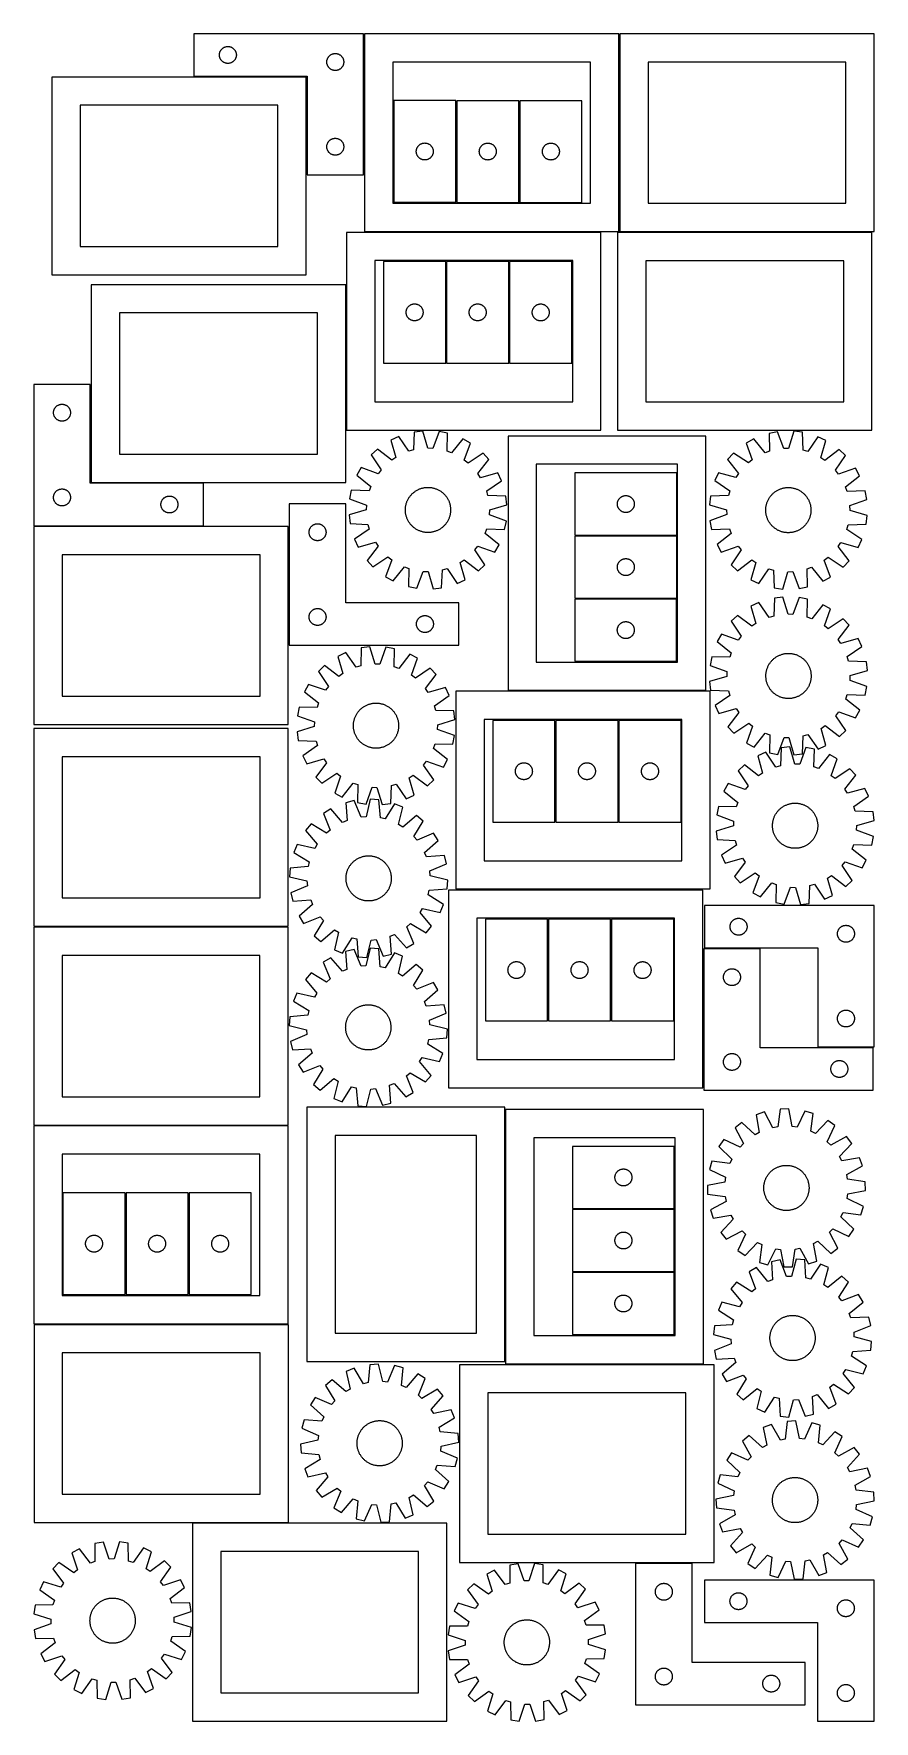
# Model space of a CAD drawing. Header units: millimetres. Extents: x 7 to 1493, y 7 to 2993.
import ezdxf

# ---------------------------------------------------------------- set-up
doc = ezdxf.new("R2010")
doc.units = ezdxf.units.MM
doc.layers.add('CUT', color=7, linetype='CONTINUOUS', true_color=0x000000)

msp = doc.modelspace()

# ---------------------------------------------------------------- linework, layer by layer
at = {"layer": 'CUT'}
for p, q in [((589.964137, 2993.459997), (289.964137, 2993.459997)), ((289.964137, 2993.459997), (289.964137, 2918.459997)), ((589.964137, 2743.459997), (589.964137, 2993.459997)), ((1041.682421, 2993.411634), (591.682421, 2993.411634)), ((591.682421, 2993.411634), (591.682421, 2643.411634)), ((1041.682421, 2643.411634), (1041.682421, 2993.411634)), ((1493.428993, 2993.455867), (1043.428993, 2993.455867)), ((1043.428993, 2993.455867), (1043.428993, 2643.455867)), ((1493.428993, 2643.455867), (1493.428993, 2993.455867)), ((334.984026, 2956.732178), (335.043639, 2957.502311)), ((335.043639, 2957.502311), (335.142819, 2958.268355)), ((335.142819, 2958.268355), (335.281302, 2959.028277)), ((335.281302, 2959.028277), (335.458722, 2959.780063)), ((335.458722, 2959.780063), (335.674607, 2960.521719)), ((335.674607, 2960.521719), (335.928385, 2961.251278)), ((335.928385, 2961.251278), (336.219384, 2961.966805)), ((336.219384, 2961.966805), (336.546831, 2962.666403)), ((336.546831, 2962.666403), (336.909859, 2963.348218)), ((336.909859, 2963.348218), (337.307504, 2964.010439)), ((337.307504, 2964.010439), (337.738712, 2964.651313)), ((337.738712, 2964.651313), (338.20234, 2965.269139)), ((338.20234, 2965.269139), (338.697158, 2965.862278)), ((338.697158, 2965.862278), (339.221855, 2966.429159)), ((339.221855, 2966.429159), (339.775037, 2966.968277)), ((339.775037, 2966.968277), (340.35524, 2967.478203)), ((340.35524, 2967.478203), (340.960923, 2967.957585)), ((340.960923, 2967.957585), (341.590482, 2968.405152)), ((341.590482, 2968.405152), (342.242245, 2968.819716)), ((342.242245, 2968.819716), (342.914486, 2969.200178)), ((342.914486, 2969.200178), (343.605422, 2969.54553)), ((343.605422, 2969.54553), (344.313219, 2969.854856)), ((344.313219, 2969.854856), (345.036002, 2970.127335)), ((345.036002, 2970.127335), (345.771853, 2970.362245)), ((345.771853, 2970.362245), (346.518821, 2970.558962)), ((346.518821, 2970.558962), (347.274926, 2970.716966)), ((347.274926, 2970.716966), (348.038162, 2970.835837)), ((348.038162, 2970.835837), (348.806505, 2970.915259)), ((348.806505, 2970.915259), (349.577919, 2970.955024)), ((349.577919, 2970.955024), (350.350356, 2970.955024)), ((350.350356, 2970.955024), (351.121769, 2970.915259)), ((351.121769, 2970.915259), (351.890113, 2970.835837)), ((351.890113, 2970.835837), (352.653349, 2970.716966)), ((352.653349, 2970.716966), (353.409454, 2970.558962)), ((353.409454, 2970.558962), (354.156422, 2970.362245)), ((354.156422, 2970.362245), (354.892273, 2970.127335)), ((354.892273, 2970.127335), (355.615056, 2969.854856)), ((355.615056, 2969.854856), (356.322853, 2969.54553)), ((356.322853, 2969.54553), (357.013789, 2969.200178)), ((357.013789, 2969.200178), (357.686029, 2968.819716)), ((357.686029, 2968.819716), (358.337793, 2968.405152)), ((358.337793, 2968.405152), (358.967352, 2967.957585)), ((358.967352, 2967.957585), (359.573035, 2967.478203)), ((359.573035, 2967.478203), (360.153237, 2966.968277)), ((360.153237, 2966.968277), (360.70642, 2966.429159)), ((360.70642, 2966.429159), (361.231116, 2965.862278)), ((361.231116, 2965.862278), (361.725935, 2965.269139)), ((361.725935, 2965.269139), (362.189562, 2964.651313)), ((362.189562, 2964.651313), (362.620771, 2964.010439)), ((362.620771, 2964.010439), (363.018416, 2963.348218)), ((363.018416, 2963.348218), (363.381444, 2962.666403)), ((363.381444, 2962.666403), (363.708891, 2961.966805)), ((363.708891, 2961.966805), (363.99989, 2961.251278)), ((363.99989, 2961.251278), (364.253668, 2960.521719)), ((364.253668, 2960.521719), (364.469553, 2959.780063)), ((364.469553, 2959.780063), (364.646973, 2959.028277)), ((364.646973, 2959.028277), (364.785456, 2958.268355)), ((364.785456, 2958.268355), (364.884636, 2957.502311)), ((364.884636, 2957.502311), (364.944249, 2956.732178)), ((533.605422, 2957.04553), (534.313219, 2957.354856)), ((534.313219, 2957.354856), (535.036002, 2957.627335)), ((535.036002, 2957.627335), (535.771853, 2957.862245)), ((535.771853, 2957.862245), (536.518821, 2958.058962)), ((536.518821, 2958.058962), (537.274926, 2958.216966)), ((537.274926, 2958.216966), (538.038162, 2958.335837)), ((538.038162, 2958.335837), (538.806505, 2958.415259)), ((538.806505, 2958.415259), (539.577919, 2958.455024)), ((539.577919, 2958.455024), (540.350356, 2958.455024)), ((540.350356, 2958.455024), (541.121769, 2958.415259)), ((541.121769, 2958.415259), (541.890113, 2958.335837)), ((541.890113, 2958.335837), (542.653349, 2958.216966)), ((542.653349, 2958.216966), (543.409454, 2958.058962)), ((543.409454, 2958.058962), (544.156422, 2957.862245)), ((544.156422, 2957.862245), (544.892273, 2957.627335)), ((544.892273, 2957.627335), (545.615056, 2957.354856)), ((545.615056, 2957.354856), (546.322853, 2957.04553)), ((334.964137, 2955.959997), (334.984026, 2956.732178)), ((334.984026, 2955.187815), (334.964137, 2955.959997)), ((335.043639, 2954.417682), (334.984026, 2955.187815)), ((335.142819, 2953.651638), (335.043639, 2954.417682)), ((335.281302, 2952.891716), (335.142819, 2953.651638)), ((335.458722, 2952.13993), (335.281302, 2952.891716)), ((335.674607, 2951.398274), (335.458722, 2952.13993)), ((335.928385, 2950.668715), (335.674607, 2951.398274)), ((336.219384, 2949.953188), (335.928385, 2950.668715)), ((336.546831, 2949.25359), (336.219384, 2949.953188)), ((336.909859, 2948.571775), (336.546831, 2949.25359)), ((337.307504, 2947.909554), (336.909859, 2948.571775)), ((337.738712, 2947.26868), (337.307504, 2947.909554)), ((338.20234, 2946.650854), (337.738712, 2947.26868)), ((338.697158, 2946.057715), (338.20234, 2946.650854)), ((339.221855, 2945.490834), (338.697158, 2946.057715)), ((339.775037, 2944.951716), (339.221855, 2945.490834)), ((340.35524, 2944.44179), (339.775037, 2944.951716)), ((340.960923, 2943.962408), (340.35524, 2944.44179)), ((341.590482, 2943.514841), (340.960923, 2943.962408)), ((342.242245, 2943.100277), (341.590482, 2943.514841)), ((342.914486, 2942.719815), (342.242245, 2943.100277)), ((343.605422, 2942.374463), (342.914486, 2942.719815)), ((344.313219, 2942.065137), (343.605422, 2942.374463)), ((345.036002, 2941.792658), (344.313219, 2942.065137)), ((345.771853, 2941.557748), (345.036002, 2941.792658)), ((346.518821, 2941.361031), (345.771853, 2941.557748)), ((347.274926, 2941.203027), (346.518821, 2941.361031)), ((348.038162, 2941.084156), (347.274926, 2941.203027)), ((348.806505, 2941.004734), (348.038162, 2941.084156)), ((349.577919, 2940.964969), (348.806505, 2941.004734)), ((350.350356, 2940.964969), (349.577919, 2940.964969)), ((351.121769, 2941.004734), (350.350356, 2940.964969)), ((351.890113, 2941.084156), (351.121769, 2941.004734)), ((352.653349, 2941.203027), (351.890113, 2941.084156)), ((353.409454, 2941.361031), (352.653349, 2941.203027)), ((354.156422, 2941.557748), (353.409454, 2941.361031)), ((354.892273, 2941.792658), (354.156422, 2941.557748)), ((355.615056, 2942.065137), (354.892273, 2941.792658)), ((356.322853, 2942.374463), (355.615056, 2942.065137)), ((357.013789, 2942.719815), (356.322853, 2942.374463)), ((357.686029, 2943.100277), (357.013789, 2942.719815)), ((358.337793, 2943.514841), (357.686029, 2943.100277)), ((358.967352, 2943.962408), (358.337793, 2943.514841)), ((359.573035, 2944.44179), (358.967352, 2943.962408)), ((360.153237, 2944.951716), (359.573035, 2944.44179)), ((360.70642, 2945.490834), (360.153237, 2944.951716)), ((361.231116, 2946.057715), (360.70642, 2945.490834)), ((361.725935, 2946.650854), (361.231116, 2946.057715)), ((362.189562, 2947.26868), (361.725935, 2946.650854)), ((362.620771, 2947.909554), (362.189562, 2947.26868)), ((363.018416, 2948.571775), (362.620771, 2947.909554)), ((363.381444, 2949.25359), (363.018416, 2948.571775)), ((363.708891, 2949.953188), (363.381444, 2949.25359)), ((363.99989, 2950.668715), (363.708891, 2949.953188)), ((364.253668, 2951.398274), (363.99989, 2950.668715)), ((364.469553, 2952.13993), (364.253668, 2951.398274)), ((364.646973, 2952.891716), (364.469553, 2952.13993)), ((364.785456, 2953.651638), (364.646973, 2952.891716)), ((364.884636, 2954.417682), (364.785456, 2953.651638)), ((364.944249, 2955.187815), (364.884636, 2954.417682)), ((364.944249, 2956.732178), (364.964137, 2955.959997)), ((364.964137, 2955.959997), (364.944249, 2955.187815)), ((524.964137, 2943.459997), (524.984026, 2944.232178)), ((524.984026, 2942.687815), (524.964137, 2943.459997)), ((524.984026, 2944.232178), (525.043639, 2945.002311)), ((525.043639, 2941.917682), (524.984026, 2942.687815)), ((525.043639, 2945.002311), (525.142819, 2945.768355)), ((525.142819, 2941.151638), (525.043639, 2941.917682)), ((525.142819, 2945.768355), (525.281302, 2946.528277)), ((525.281302, 2940.391716), (525.142819, 2941.151638)), ((525.281302, 2946.528277), (525.458722, 2947.280063)), ((525.458722, 2939.63993), (525.281302, 2940.391716)), ((525.458722, 2947.280063), (525.674607, 2948.021719)), ((525.674607, 2938.898274), (525.458722, 2939.63993)), ((525.674607, 2948.021719), (525.928385, 2948.751278)), ((525.928385, 2938.168715), (525.674607, 2938.898274)), ((525.928385, 2948.751278), (526.219384, 2949.466805)), ((526.219384, 2937.453188), (525.928385, 2938.168715)), ((526.219384, 2949.466805), (526.546831, 2950.166403)), ((526.546831, 2936.75359), (526.219384, 2937.453188)), ((526.546831, 2950.166403), (526.909859, 2950.848218)), ((526.909859, 2936.071775), (526.546831, 2936.75359)), ((526.909859, 2950.848218), (527.307504, 2951.510439)), ((527.307504, 2935.409554), (526.909859, 2936.071775)), ((527.307504, 2951.510439), (527.738712, 2952.151313)), ((527.738712, 2934.76868), (527.307504, 2935.409554)), ((527.738712, 2952.151313), (528.20234, 2952.769139)), ((528.20234, 2934.150854), (527.738712, 2934.76868)), ((528.20234, 2952.769139), (528.697158, 2953.362278)), ((528.697158, 2933.557715), (528.20234, 2934.150854)), ((528.697158, 2953.362278), (529.221855, 2953.929159)), ((529.221855, 2932.990834), (528.697158, 2933.557715)), ((529.221855, 2953.929159), (529.775037, 2954.468277)), ((529.775037, 2932.451716), (529.221855, 2932.990834)), ((529.775037, 2954.468277), (530.35524, 2954.978203)), ((530.35524, 2931.94179), (529.775037, 2932.451716)), ((530.35524, 2954.978203), (530.960923, 2955.457585)), ((530.960923, 2931.462408), (530.35524, 2931.94179)), ((530.960923, 2955.457585), (531.590482, 2955.905152)), ((531.590482, 2931.014841), (530.960923, 2931.462408)), ((531.590482, 2955.905152), (532.242245, 2956.319716)), ((532.242245, 2930.600277), (531.590482, 2931.014841)), ((532.242245, 2956.319716), (532.914486, 2956.700178)), ((532.914486, 2930.219815), (532.242245, 2930.600277)), ((532.914486, 2956.700178), (533.605422, 2957.04553)), ((533.605422, 2929.874463), (532.914486, 2930.219815)), ((534.313219, 2929.565137), (533.605422, 2929.874463)), ((535.036002, 2929.292658), (534.313219, 2929.565137)), ((535.771853, 2929.057748), (535.036002, 2929.292658)), ((536.518821, 2928.861031), (535.771853, 2929.057748)), ((537.274926, 2928.703027), (536.518821, 2928.861031)), ((538.038162, 2928.584156), (537.274926, 2928.703027)), ((538.806505, 2928.504734), (538.038162, 2928.584156)), ((539.577919, 2928.464969), (538.806505, 2928.504734)), ((540.350356, 2928.464969), (539.577919, 2928.464969)), ((541.121769, 2928.504734), (540.350356, 2928.464969)), ((541.890113, 2928.584156), (541.121769, 2928.504734)), ((542.653349, 2928.703027), (541.890113, 2928.584156)), ((543.409454, 2928.861031), (542.653349, 2928.703027)), ((544.156422, 2929.057748), (543.409454, 2928.861031)), ((544.892273, 2929.292658), (544.156422, 2929.057748)), ((545.615056, 2929.565137), (544.892273, 2929.292658)), ((546.322853, 2929.874463), (545.615056, 2929.565137)), ((546.322853, 2957.04553), (547.013789, 2956.700178)), ((547.013789, 2930.219815), (546.322853, 2929.874463)), ((547.013789, 2956.700178), (547.686029, 2956.319716)), ((547.686029, 2930.600277), (547.013789, 2930.219815)), ((547.686029, 2956.319716), (548.337793, 2955.905152)), ((548.337793, 2931.014841), (547.686029, 2930.600277)), ((548.337793, 2955.905152), (548.967352, 2955.457585)), ((548.967352, 2931.462408), (548.337793, 2931.014841)), ((548.967352, 2955.457585), (549.573035, 2954.978203)), ((549.573035, 2931.94179), (548.967352, 2931.462408)), ((549.573035, 2954.978203), (550.153237, 2954.468277)), ((550.153237, 2932.451716), (549.573035, 2931.94179)), ((550.153237, 2954.468277), (550.70642, 2953.929159)), ((550.70642, 2932.990834), (550.153237, 2932.451716)), ((550.70642, 2953.929159), (551.231116, 2953.362278)), ((551.231116, 2933.557715), (550.70642, 2932.990834)), ((551.231116, 2953.362278), (551.725935, 2952.769139)), ((551.725935, 2934.150854), (551.231116, 2933.557715)), ((551.725935, 2952.769139), (552.189562, 2952.151313)), ((552.189562, 2934.76868), (551.725935, 2934.150854)), ((552.189562, 2952.151313), (552.620771, 2951.510439)), ((552.620771, 2935.409554), (552.189562, 2934.76868)), ((552.620771, 2951.510439), (553.018416, 2950.848218)), ((553.018416, 2936.071775), (552.620771, 2935.409554)), ((553.018416, 2950.848218), (553.381444, 2950.166403)), ((553.381444, 2936.75359), (553.018416, 2936.071775)), ((553.381444, 2950.166403), (553.708891, 2949.466805)), ((553.708891, 2937.453188), (553.381444, 2936.75359)), ((553.708891, 2949.466805), (553.99989, 2948.751278)), ((553.99989, 2938.168715), (553.708891, 2937.453188)), ((553.99989, 2948.751278), (554.253668, 2948.021719)), ((554.253668, 2938.898274), (553.99989, 2938.168715)), ((554.253668, 2948.021719), (554.469553, 2947.280063)), ((554.469553, 2939.63993), (554.253668, 2938.898274)), ((554.469553, 2947.280063), (554.646973, 2946.528277)), ((554.646973, 2940.391716), (554.469553, 2939.63993)), ((554.646973, 2946.528277), (554.785456, 2945.768355)), ((554.785456, 2941.151638), (554.646973, 2940.391716)), ((554.785456, 2945.768355), (554.884636, 2945.002311)), ((554.884636, 2941.917682), (554.785456, 2941.151638)), ((554.884636, 2945.002311), (554.944249, 2944.232178)), ((554.944249, 2942.687815), (554.884636, 2941.917682)), ((554.944249, 2944.232178), (554.964137, 2943.459997)), ((554.964137, 2943.459997), (554.944249, 2942.687815)), ((991.682421, 2943.411634), (641.682421, 2943.411634)), ((641.682421, 2943.411634), (641.682421, 2693.411634)), ((991.682421, 2693.411634), (991.682421, 2943.411634)), ((1443.428993, 2943.455867), (1093.428993, 2943.455867)), ((1093.428993, 2943.455867), (1093.428993, 2693.455867)), ((1443.428993, 2693.455867), (1443.428993, 2943.455867)), ((488.426704, 2916.764704), (38.426704, 2916.764704)), ((38.426704, 2916.764704), (38.426704, 2566.764704)), ((289.964137, 2918.459997), (489.964137, 2918.459997)), ((488.426704, 2566.764704), (488.426704, 2916.764704)), ((489.964137, 2918.459997), (489.964137, 2743.459997)), ((753.254949, 2875.08606), (643.254949, 2875.08606)), ((643.254949, 2875.08606), (643.254949, 2695.08606)), ((753.254949, 2695.08606), (753.254949, 2875.08606)), ((864.775, 2874.982361), (754.775, 2874.982361)), ((754.775, 2874.982361), (754.775, 2694.982361)), ((864.775, 2694.982361), (864.775, 2874.982361)), ((866.377183, 2874.987592), (866.377183, 2694.987592)), ((976.377183, 2874.987592), (866.377183, 2874.987592)), ((976.377183, 2694.987592), (976.377183, 2874.987592)), ((438.426704, 2866.764704), (88.426704, 2866.764704)), ((88.426704, 2866.764704), (88.426704, 2616.764704)), ((438.426704, 2616.764704), (438.426704, 2866.764704)), ((535.036002, 2807.627335), (535.771853, 2807.862245)), ((535.771853, 2807.862245), (536.518821, 2808.058962)), ((536.518821, 2808.058962), (537.274926, 2808.216966)), ((537.274926, 2808.216966), (538.038162, 2808.335837)), ((538.038162, 2808.335837), (538.806505, 2808.415259)), ((538.806505, 2808.415259), (539.577919, 2808.455024)), ((539.577919, 2808.455024), (540.350356, 2808.455024)), ((540.350356, 2808.455024), (541.121769, 2808.415259)), ((541.121769, 2808.415259), (541.890113, 2808.335837)), ((541.890113, 2808.335837), (542.653349, 2808.216966)), ((542.653349, 2808.216966), (543.409454, 2808.058962)), ((543.409454, 2808.058962), (544.156422, 2807.862245)), ((544.156422, 2807.862245), (544.892273, 2807.627335)), ((524.964137, 2793.459997), (524.984026, 2794.232178)), ((524.984026, 2792.687815), (524.964137, 2793.459997)), ((524.984026, 2794.232178), (525.043639, 2795.002311)), ((525.043639, 2791.917682), (524.984026, 2792.687815)), ((525.043639, 2795.002311), (525.142819, 2795.768355)), ((525.142819, 2791.151638), (525.043639, 2791.917682)), ((525.142819, 2795.768355), (525.281302, 2796.528277)), ((525.281302, 2790.391716), (525.142819, 2791.151638)), ((525.281302, 2796.528277), (525.458722, 2797.280063)), ((525.458722, 2789.63993), (525.281302, 2790.391716)), ((525.458722, 2797.280063), (525.674607, 2798.021719)), ((525.674607, 2788.898274), (525.458722, 2789.63993)), ((525.674607, 2798.021719), (525.928385, 2798.751278)), ((525.928385, 2788.168715), (525.674607, 2788.898274)), ((525.928385, 2798.751278), (526.219384, 2799.466805)), ((526.219384, 2787.453188), (525.928385, 2788.168715)), ((526.219384, 2799.466805), (526.546831, 2800.166403)), ((526.546831, 2786.75359), (526.219384, 2787.453188)), ((526.546831, 2800.166403), (526.909859, 2800.848218)), ((526.909859, 2786.071775), (526.546831, 2786.75359)), ((526.909859, 2800.848218), (527.307504, 2801.510439)), ((527.307504, 2785.409554), (526.909859, 2786.071775)), ((527.307504, 2801.510439), (527.738712, 2802.151313)), ((527.738712, 2784.76868), (527.307504, 2785.409554)), ((527.738712, 2802.151313), (528.20234, 2802.769139)), ((528.20234, 2784.150854), (527.738712, 2784.76868)), ((528.20234, 2802.769139), (528.697158, 2803.362278)), ((528.697158, 2783.557715), (528.20234, 2784.150854)), ((528.697158, 2803.362278), (529.221855, 2803.929159)), ((529.221855, 2782.990834), (528.697158, 2783.557715)), ((529.221855, 2803.929159), (529.775037, 2804.468277)), ((529.775037, 2782.451716), (529.221855, 2782.990834)), ((529.775037, 2804.468277), (530.35524, 2804.978203)), ((530.35524, 2781.94179), (529.775037, 2782.451716)), ((530.35524, 2804.978203), (530.960923, 2805.457585)), ((530.960923, 2781.462408), (530.35524, 2781.94179)), ((530.960923, 2805.457585), (531.590482, 2805.905152)), ((531.590482, 2781.014841), (530.960923, 2781.462408)), ((531.590482, 2805.905152), (532.242245, 2806.319716)), ((532.242245, 2780.600277), (531.590482, 2781.014841)), ((532.242245, 2806.319716), (532.914486, 2806.700178)), ((532.914486, 2780.219815), (532.242245, 2780.600277)), ((532.914486, 2806.700178), (533.605422, 2807.04553)), ((533.605422, 2779.874463), (532.914486, 2780.219815)), ((533.605422, 2807.04553), (534.313219, 2807.354856)), ((534.313219, 2779.565137), (533.605422, 2779.874463)), ((534.313219, 2807.354856), (535.036002, 2807.627335)), ((535.036002, 2779.292658), (534.313219, 2779.565137)), ((535.771853, 2779.057748), (535.036002, 2779.292658)), ((536.518821, 2778.861031), (535.771853, 2779.057748)), ((537.274926, 2778.703027), (536.518821, 2778.861031)), ((538.038162, 2778.584156), (537.274926, 2778.703027)), ((538.806505, 2778.504734), (538.038162, 2778.584156)), ((539.577919, 2778.464969), (538.806505, 2778.504734)), ((540.350356, 2778.464969), (539.577919, 2778.464969)), ((541.121769, 2778.504734), (540.350356, 2778.464969)), ((541.890113, 2778.584156), (541.121769, 2778.504734)), ((542.653349, 2778.703027), (541.890113, 2778.584156)), ((543.409454, 2778.861031), (542.653349, 2778.703027)), ((544.156422, 2779.057748), (543.409454, 2778.861031)), ((544.892273, 2779.292658), (544.156422, 2779.057748)), ((544.892273, 2807.627335), (545.615056, 2807.354856)), ((545.615056, 2779.565137), (544.892273, 2779.292658)), ((545.615056, 2807.354856), (546.322853, 2807.04553)), ((546.322853, 2779.874463), (545.615056, 2779.565137)), ((546.322853, 2807.04553), (547.013789, 2806.700178)), ((547.013789, 2780.219815), (546.322853, 2779.874463)), ((547.013789, 2806.700178), (547.686029, 2806.319716)), ((547.686029, 2780.600277), (547.013789, 2780.219815)), ((547.686029, 2806.319716), (548.337793, 2805.905152)), ((548.337793, 2781.014841), (547.686029, 2780.600277)), ((548.337793, 2805.905152), (548.967352, 2805.457585)), ((548.967352, 2781.462408), (548.337793, 2781.014841)), ((548.967352, 2805.457585), (549.573035, 2804.978203)), ((549.573035, 2781.94179), (548.967352, 2781.462408)), ((549.573035, 2804.978203), (550.153237, 2804.468277)), ((550.153237, 2782.451716), (549.573035, 2781.94179)), ((550.153237, 2804.468277), (550.70642, 2803.929159)), ((550.70642, 2782.990834), (550.153237, 2782.451716)), ((550.70642, 2803.929159), (551.231116, 2803.362278)), ((551.231116, 2783.557715), (550.70642, 2782.990834)), ((551.231116, 2803.362278), (551.725935, 2802.769139)), ((551.725935, 2784.150854), (551.231116, 2783.557715)), ((551.725935, 2802.769139), (552.189562, 2802.151313)), ((552.189562, 2784.76868), (551.725935, 2784.150854)), ((552.189562, 2802.151313), (552.620771, 2801.510439)), ((552.620771, 2785.409554), (552.189562, 2784.76868)), ((552.620771, 2801.510439), (553.018416, 2800.848218)), ((553.018416, 2786.071775), (552.620771, 2785.409554)), ((553.018416, 2800.848218), (553.381444, 2800.166403)), ((553.381444, 2786.75359), (553.018416, 2786.071775)), ((553.381444, 2800.166403), (553.708891, 2799.466805)), ((553.708891, 2787.453188), (553.381444, 2786.75359)), ((553.708891, 2799.466805), (553.99989, 2798.751278)), ((553.99989, 2788.168715), (553.708891, 2787.453188)), ((553.99989, 2798.751278), (554.253668, 2798.021719)), ((554.253668, 2788.898274), (553.99989, 2788.168715)), ((554.253668, 2798.021719), (554.469553, 2797.280063)), ((554.469553, 2789.63993), (554.253668, 2788.898274)), ((554.469553, 2797.280063), (554.646973, 2796.528277)), ((554.646973, 2790.391716), (554.469553, 2789.63993)), ((554.646973, 2796.528277), (554.785456, 2795.768355)), ((554.785456, 2791.151638), (554.646973, 2790.391716)), ((554.785456, 2795.768355), (554.884636, 2795.002311)), ((554.884636, 2791.917682), (554.785456, 2791.151638)), ((554.884636, 2795.002311), (554.944249, 2794.232178)), ((554.944249, 2792.687815), (554.884636, 2791.917682)), ((554.944249, 2794.232178), (554.964137, 2793.459997)), ((554.964137, 2793.459997), (554.944249, 2792.687815)), ((683.259922, 2785.472278), (683.299687, 2786.243692)), ((683.259922, 2784.699841), (683.259922, 2785.472278)), ((683.299687, 2783.928428), (683.259922, 2784.699841)), ((683.299687, 2786.243692), (683.379109, 2787.012035)), ((683.379109, 2783.160084), (683.299687, 2783.928428)), ((683.379109, 2787.012035), (683.49798, 2787.775271)), ((683.49798, 2782.396848), (683.379109, 2783.160084)), ((683.49798, 2787.775271), (683.655984, 2788.531376)), ((683.655984, 2781.640744), (683.49798, 2782.396848)), ((683.655984, 2788.531376), (683.852701, 2789.278344)), ((683.852701, 2780.893775), (683.655984, 2781.640744)), ((683.852701, 2789.278344), (684.087611, 2790.014195)), ((684.087611, 2780.157924), (683.852701, 2780.893775)), ((684.087611, 2790.014195), (684.36009, 2790.736978)), ((684.36009, 2779.435141), (684.087611, 2780.157924)), ((684.36009, 2790.736978), (684.669416, 2791.444776)), ((684.669416, 2778.727344), (684.36009, 2779.435141)), ((684.669416, 2791.444776), (685.014767, 2792.135711)), ((685.014767, 2778.036409), (684.669416, 2778.727344)), ((685.014767, 2792.135711), (685.39523, 2792.807952)), ((685.39523, 2777.364168), (685.014767, 2778.036409)), ((685.39523, 2792.807952), (685.809794, 2793.459716)), ((685.809794, 2793.459716), (686.257361, 2794.089274)), ((686.257361, 2794.089274), (686.736743, 2794.694957)), ((686.736743, 2794.694957), (687.246669, 2795.27516)), ((687.246669, 2795.27516), (687.785787, 2795.828343)), ((687.785787, 2795.828343), (688.352668, 2796.353039)), ((688.352668, 2796.353039), (688.945807, 2796.847857)), ((688.945807, 2796.847857), (689.563633, 2797.311485)), ((689.563633, 2797.311485), (690.204507, 2797.742693)), ((690.204507, 2797.742693), (690.866728, 2798.140338)), ((690.866728, 2798.140338), (691.548543, 2798.503366)), ((691.548543, 2798.503366), (692.248141, 2798.830813)), ((692.248141, 2798.830813), (692.963668, 2799.121812)), ((692.963668, 2799.121812), (693.693227, 2799.37559)), ((693.693227, 2799.37559), (694.434883, 2799.591476)), ((694.434883, 2799.591476), (695.186668, 2799.768895)), ((695.186668, 2799.768895), (695.946591, 2799.907378)), ((695.946591, 2799.907378), (696.712635, 2800.006558)), ((696.712635, 2800.006558), (697.482768, 2800.066171)), ((697.482768, 2800.066171), (698.254949, 2800.08606)), ((698.254949, 2800.08606), (699.027131, 2800.066171)), ((699.027131, 2800.066171), (699.797264, 2800.006558)), ((699.797264, 2800.006558), (700.563308, 2799.907378)), ((700.563308, 2799.907378), (701.32323, 2799.768895)), ((701.32323, 2799.768895), (702.075016, 2799.591476)), ((702.075016, 2799.591476), (702.816672, 2799.37559)), ((702.816672, 2799.37559), (703.546231, 2799.121812)), ((703.546231, 2799.121812), (704.261758, 2798.830813)), ((704.261758, 2798.830813), (704.961356, 2798.503366)), ((704.961356, 2798.503366), (705.64317, 2798.140338)), ((705.64317, 2798.140338), (706.305392, 2797.742693)), ((706.305392, 2797.742693), (706.946266, 2797.311485)), ((706.946266, 2797.311485), (707.564092, 2796.847857)), ((707.564092, 2796.847857), (708.157231, 2796.353039)), ((708.157231, 2796.353039), (708.724112, 2795.828343)), ((708.724112, 2795.828343), (709.26323, 2795.27516)), ((709.26323, 2795.27516), (709.773156, 2794.694957)), ((709.773156, 2794.694957), (710.252538, 2794.089274)), ((710.252538, 2794.089274), (710.700105, 2793.459716)), ((710.700105, 2793.459716), (711.114669, 2792.807952)), ((711.114669, 2792.807952), (711.495131, 2792.135711)), ((711.495131, 2778.036409), (711.114669, 2777.364168)), ((711.495131, 2792.135711), (711.840483, 2791.444776)), ((711.840483, 2778.727344), (711.495131, 2778.036409)), ((711.840483, 2791.444776), (712.149809, 2790.736978)), ((712.149809, 2779.435141), (711.840483, 2778.727344)), ((712.149809, 2790.736978), (712.422288, 2790.014195)), ((712.422288, 2780.157924), (712.149809, 2779.435141)), ((712.422288, 2790.014195), (712.657198, 2789.278344)), ((712.657198, 2780.893775), (712.422288, 2780.157924)), ((712.657198, 2789.278344), (712.853915, 2788.531376)), ((712.853915, 2781.640744), (712.657198, 2780.893775)), ((712.853915, 2788.531376), (713.011919, 2787.775271)), ((713.011919, 2782.396848), (712.853915, 2781.640744)), ((713.011919, 2787.775271), (713.13079, 2787.012035)), ((713.13079, 2783.160084), (713.011919, 2782.396848)), ((713.13079, 2787.012035), (713.210212, 2786.243692)), ((713.210212, 2783.928428), (713.13079, 2783.160084)), ((713.210212, 2786.243692), (713.249976, 2785.472278)), ((713.249976, 2784.699841), (713.210212, 2783.928428)), ((713.249976, 2785.472278), (713.249976, 2784.699841)), ((794.779972, 2785.36858), (794.819737, 2786.139993)), ((794.779972, 2784.596142), (794.779972, 2785.36858)), ((794.819737, 2783.824729), (794.779972, 2784.596142)), ((794.819737, 2786.139993), (794.899159, 2786.908336)), ((794.899159, 2783.056386), (794.819737, 2783.824729)), ((794.899159, 2786.908336), (795.01803, 2787.671572)), ((795.01803, 2782.29315), (794.899159, 2783.056386)), ((795.01803, 2787.671572), (795.176034, 2788.427677)), ((795.176034, 2781.537045), (795.01803, 2782.29315)), ((795.176034, 2788.427677), (795.372751, 2789.174645)), ((795.372751, 2780.790076), (795.176034, 2781.537045)), ((795.372751, 2789.174645), (795.607661, 2789.910497)), ((795.607661, 2780.054225), (795.372751, 2780.790076)), ((795.607661, 2789.910497), (795.88014, 2790.633279)), ((795.88014, 2779.331443), (795.607661, 2780.054225)), ((795.88014, 2790.633279), (796.189466, 2791.341077)), ((796.189466, 2778.623645), (795.88014, 2779.331443)), ((796.189466, 2791.341077), (796.534818, 2792.032012)), ((796.534818, 2777.93271), (796.189466, 2778.623645)), ((796.534818, 2792.032012), (796.91528, 2792.704253)), ((796.91528, 2777.260469), (796.534818, 2777.93271)), ((796.91528, 2792.704253), (797.329844, 2793.356017)), ((797.329844, 2793.356017), (797.777411, 2793.985575)), ((797.777411, 2793.985575), (798.256793, 2794.591259)), ((798.256793, 2794.591259), (798.766719, 2795.171461)), ((798.766719, 2795.171461), (799.305837, 2795.724644)), ((799.305837, 2795.724644), (799.872718, 2796.24934)), ((799.872718, 2796.24934), (800.465857, 2796.744158)), ((800.465857, 2796.744158), (801.083683, 2797.207786)), ((801.083683, 2797.207786), (801.724557, 2797.638994)), ((801.724557, 2797.638994), (802.386778, 2798.03664)), ((802.386778, 2798.03664), (803.068593, 2798.399667)), ((803.068593, 2798.399667), (803.768191, 2798.727115)), ((803.768191, 2798.727115), (804.483718, 2799.018113)), ((804.483718, 2799.018113), (805.213277, 2799.271892)), ((805.213277, 2799.271892), (805.954933, 2799.487777)), ((805.954933, 2799.487777), (806.706719, 2799.665196)), ((806.706719, 2799.665196), (807.466641, 2799.803679)), ((807.466641, 2799.803679), (808.232685, 2799.902859)), ((808.232685, 2799.902859), (809.002818, 2799.962472)), ((809.002818, 2799.962472), (809.775, 2799.982361)), ((809.775, 2799.982361), (810.547181, 2799.962472)), ((810.547181, 2799.962472), (811.317314, 2799.902859)), ((811.317314, 2799.902859), (812.083358, 2799.803679)), ((812.083358, 2799.803679), (812.843281, 2799.665196)), ((812.843281, 2799.665196), (813.595066, 2799.487777)), ((813.595066, 2799.487777), (814.336722, 2799.271892)), ((814.336722, 2799.271892), (815.066281, 2799.018113)), ((815.066281, 2799.018113), (815.781808, 2798.727115)), ((815.781808, 2798.727115), (816.481406, 2798.399667)), ((816.481406, 2798.399667), (817.163221, 2798.03664)), ((817.163221, 2798.03664), (817.825442, 2797.638994)), ((817.825442, 2797.638994), (818.466316, 2797.207786)), ((818.466316, 2797.207786), (819.084142, 2796.744158)), ((819.084142, 2796.744158), (819.677281, 2796.24934)), ((819.677281, 2796.24934), (820.244162, 2795.724644)), ((820.244162, 2795.724644), (820.78328, 2795.171461)), ((820.78328, 2795.171461), (821.293206, 2794.591259)), ((821.293206, 2794.591259), (821.772588, 2793.985575)), ((821.772588, 2793.985575), (822.220155, 2793.356017)), ((822.220155, 2793.356017), (822.634719, 2792.704253)), ((822.634719, 2792.704253), (823.015181, 2792.032012)), ((823.015181, 2777.93271), (822.634719, 2777.260469)), ((823.015181, 2792.032012), (823.360533, 2791.341077)), ((823.360533, 2778.623645), (823.015181, 2777.93271)), ((823.360533, 2791.341077), (823.669859, 2790.633279)), ((823.669859, 2779.331443), (823.360533, 2778.623645)), ((823.669859, 2790.633279), (823.942338, 2789.910497)), ((823.942338, 2780.054225), (823.669859, 2779.331443)), ((823.942338, 2789.910497), (824.177248, 2789.174645)), ((824.177248, 2780.790076), (823.942338, 2780.054225)), ((824.177248, 2789.174645), (824.373965, 2788.427677)), ((824.373965, 2781.537045), (824.177248, 2780.790076)), ((824.373965, 2788.427677), (824.531969, 2787.671572)), ((824.531969, 2782.29315), (824.373965, 2781.537045)), ((824.531969, 2787.671572), (824.65084, 2786.908336)), ((824.65084, 2783.056386), (824.531969, 2782.29315)), ((824.65084, 2786.908336), (824.730262, 2786.139993)), ((824.730262, 2783.824729), (824.65084, 2783.056386)), ((824.730262, 2786.139993), (824.770027, 2785.36858)), ((824.770027, 2784.596142), (824.730262, 2783.824729)), ((824.770027, 2785.36858), (824.770027, 2784.596142)), ((906.382156, 2785.37381), (906.42192, 2786.145224)), ((906.382156, 2784.601373), (906.382156, 2785.37381)), ((906.42192, 2783.82996), (906.382156, 2784.601373)), ((906.42192, 2786.145224), (906.501343, 2786.913567)), ((906.501343, 2783.061616), (906.42192, 2783.82996)), ((906.501343, 2786.913567), (906.620213, 2787.676803)), ((906.620213, 2782.29838), (906.501343, 2783.061616)), ((906.620213, 2787.676803), (906.778217, 2788.432908)), ((906.778217, 2781.542276), (906.620213, 2782.29838)), ((906.778217, 2788.432908), (906.974935, 2789.179876)), ((906.974935, 2780.795307), (906.778217, 2781.542276)), ((906.974935, 2789.179876), (907.209844, 2789.915727)), ((907.209844, 2780.059456), (906.974935, 2780.795307)), ((907.209844, 2789.915727), (907.482323, 2790.63851)), ((907.482323, 2779.336673), (907.209844, 2780.059456)), ((907.482323, 2790.63851), (907.791649, 2791.346308)), ((907.791649, 2778.628876), (907.482323, 2779.336673)), ((907.791649, 2791.346308), (908.137001, 2792.037243)), ((908.137001, 2777.937941), (907.791649, 2778.628876)), ((908.137001, 2792.037243), (908.517463, 2792.709484)), ((908.517463, 2777.2657), (908.137001, 2777.937941)), ((908.517463, 2792.709484), (908.932027, 2793.361248)), ((908.932027, 2793.361248), (909.379594, 2793.990806)), ((909.379594, 2793.990806), (909.858976, 2794.596489)), ((909.858976, 2794.596489), (910.368902, 2795.176692)), ((910.368902, 2795.176692), (910.90802, 2795.729874)), ((910.90802, 2795.729874), (911.474901, 2796.254571)), ((911.474901, 2796.254571), (912.06804, 2796.749389)), ((912.06804, 2796.749389), (912.685866, 2797.213017)), ((912.685866, 2797.213017), (913.32674, 2797.644225)), ((913.32674, 2797.644225), (913.988962, 2798.04187)), ((913.988962, 2798.04187), (914.670776, 2798.404898)), ((914.670776, 2798.404898), (915.370374, 2798.732345)), ((915.370374, 2798.732345), (916.085901, 2799.023344)), ((916.085901, 2799.023344), (916.81546, 2799.277122)), ((916.81546, 2799.277122), (917.557116, 2799.493008)), ((917.557116, 2799.493008), (918.308902, 2799.670427)), ((918.308902, 2799.670427), (919.068824, 2799.80891)), ((919.068824, 2799.80891), (919.834868, 2799.90809)), ((919.834868, 2799.90809), (920.605001, 2799.967703)), ((920.605001, 2799.967703), (921.377183, 2799.987592)), ((921.377183, 2799.987592), (922.149364, 2799.967703)), ((922.149364, 2799.967703), (922.919498, 2799.90809)), ((922.919498, 2799.90809), (923.685541, 2799.80891)), ((923.685541, 2799.80891), (924.445464, 2799.670427)), ((924.445464, 2799.670427), (925.197249, 2799.493008)), ((925.197249, 2799.493008), (925.938905, 2799.277122)), ((925.938905, 2799.277122), (926.668464, 2799.023344)), ((926.668464, 2799.023344), (927.383991, 2798.732345)), ((927.383991, 2798.732345), (928.08359, 2798.404898)), ((928.08359, 2798.404898), (928.765404, 2798.04187)), ((928.765404, 2798.04187), (929.427626, 2797.644225)), ((929.427626, 2797.644225), (930.068499, 2797.213017)), ((930.068499, 2797.213017), (930.686325, 2796.749389)), ((930.686325, 2796.749389), (931.279464, 2796.254571)), ((931.279464, 2796.254571), (931.846345, 2795.729874)), ((931.846345, 2795.729874), (932.385463, 2795.176692)), ((932.385463, 2795.176692), (932.895389, 2794.596489)), ((932.895389, 2794.596489), (933.374771, 2793.990806)), ((933.374771, 2793.990806), (933.822338, 2793.361248)), ((933.822338, 2793.361248), (934.236902, 2792.709484)), ((934.236902, 2792.709484), (934.617365, 2792.037243)), ((934.617365, 2777.937941), (934.236902, 2777.2657)), ((934.617365, 2792.037243), (934.962717, 2791.346308)), ((934.962717, 2778.628876), (934.617365, 2777.937941)), ((934.962717, 2791.346308), (935.272042, 2790.63851)), ((935.272042, 2779.336673), (934.962717, 2778.628876)), ((935.272042, 2790.63851), (935.544521, 2789.915727)), ((935.544521, 2780.059456), (935.272042, 2779.336673)), ((935.544521, 2789.915727), (935.779431, 2789.179876)), ((935.779431, 2780.795307), (935.544521, 2780.059456)), ((935.779431, 2789.179876), (935.976148, 2788.432908)), ((935.976148, 2781.542276), (935.779431, 2780.795307)), ((935.976148, 2788.432908), (936.134152, 2787.676803)), ((936.134152, 2782.29838), (935.976148, 2781.542276)), ((936.134152, 2787.676803), (936.253023, 2786.913567)), ((936.253023, 2783.061616), (936.134152, 2782.29838)), ((936.253023, 2786.913567), (936.332446, 2786.145224)), ((936.332446, 2783.82996), (936.253023, 2783.061616)), ((936.332446, 2786.145224), (936.37221, 2785.37381)), ((936.37221, 2784.601373), (936.332446, 2783.82996)), ((936.37221, 2785.37381), (936.37221, 2784.601373)), ((685.809794, 2776.712404), (685.39523, 2777.364168)), ((686.257361, 2776.082845), (685.809794, 2776.712404)), ((686.736743, 2775.477162), (686.257361, 2776.082845)), ((687.246669, 2774.89696), (686.736743, 2775.477162)), ((687.785787, 2774.343777), (687.246669, 2774.89696)), ((688.352668, 2773.819081), (687.785787, 2774.343777)), ((688.945807, 2773.324263), (688.352668, 2773.819081)), ((689.563633, 2772.860635), (688.945807, 2773.324263)), ((690.204507, 2772.429426), (689.563633, 2772.860635)), ((690.866728, 2772.031781), (690.204507, 2772.429426)), ((691.548543, 2771.668753), (690.866728, 2772.031781)), ((692.248141, 2771.341306), (691.548543, 2771.668753)), ((692.963668, 2771.050307), (692.248141, 2771.341306)), ((693.693227, 2770.796529), (692.963668, 2771.050307)), ((694.434883, 2770.580644), (693.693227, 2770.796529)), ((695.186668, 2770.403224), (694.434883, 2770.580644)), ((695.946591, 2770.264741), (695.186668, 2770.403224)), ((696.712635, 2770.165562), (695.946591, 2770.264741)), ((697.482768, 2770.105948), (696.712635, 2770.165562)), ((698.254949, 2770.08606), (697.482768, 2770.105948)), ((699.027131, 2770.105948), (698.254949, 2770.08606)), ((699.797264, 2770.165562), (699.027131, 2770.105948)), ((700.563308, 2770.264741), (699.797264, 2770.165562)), ((701.32323, 2770.403224), (700.563308, 2770.264741)), ((702.075016, 2770.580644), (701.32323, 2770.403224)), ((702.816672, 2770.796529), (702.075016, 2770.580644)), ((703.546231, 2771.050307), (702.816672, 2770.796529)), ((704.261758, 2771.341306), (703.546231, 2771.050307)), ((704.961356, 2771.668753), (704.261758, 2771.341306)), ((705.64317, 2772.031781), (704.961356, 2771.668753)), ((706.305392, 2772.429426), (705.64317, 2772.031781)), ((706.946266, 2772.860635), (706.305392, 2772.429426)), ((707.564092, 2773.324263), (706.946266, 2772.860635)), ((708.157231, 2773.819081), (707.564092, 2773.324263)), ((708.724112, 2774.343777), (708.157231, 2773.819081)), ((709.26323, 2774.89696), (708.724112, 2774.343777)), ((709.773156, 2775.477162), (709.26323, 2774.89696)), ((710.252538, 2776.082845), (709.773156, 2775.477162)), ((710.700105, 2776.712404), (710.252538, 2776.082845)), ((711.114669, 2777.364168), (710.700105, 2776.712404)), ((797.329844, 2776.608705), (796.91528, 2777.260469)), ((797.777411, 2775.979147), (797.329844, 2776.608705)), ((798.256793, 2775.373463), (797.777411, 2775.979147)), ((798.766719, 2774.793261), (798.256793, 2775.373463)), ((799.305837, 2774.240078), (798.766719, 2774.793261)), ((799.872718, 2773.715382), (799.305837, 2774.240078)), ((800.465857, 2773.220564), (799.872718, 2773.715382)), ((801.083683, 2772.756936), (800.465857, 2773.220564)), ((801.724557, 2772.325728), (801.083683, 2772.756936)), ((802.386778, 2771.928082), (801.724557, 2772.325728)), ((803.068593, 2771.565055), (802.386778, 2771.928082)), ((803.768191, 2771.237607), (803.068593, 2771.565055)), ((804.483718, 2770.946609), (803.768191, 2771.237607)), ((805.213277, 2770.69283), (804.483718, 2770.946609)), ((805.954933, 2770.476945), (805.213277, 2770.69283)), ((806.706719, 2770.299526), (805.954933, 2770.476945)), ((807.466641, 2770.161043), (806.706719, 2770.299526)), ((808.232685, 2770.061863), (807.466641, 2770.161043)), ((809.002818, 2770.00225), (808.232685, 2770.061863)), ((809.775, 2769.982361), (809.002818, 2770.00225)), ((810.547181, 2770.00225), (809.775, 2769.982361)), ((811.317314, 2770.061863), (810.547181, 2770.00225)), ((812.083358, 2770.161043), (811.317314, 2770.061863)), ((812.843281, 2770.299526), (812.083358, 2770.161043)), ((813.595066, 2770.476945), (812.843281, 2770.299526)), ((814.336722, 2770.69283), (813.595066, 2770.476945)), ((815.066281, 2770.946609), (814.336722, 2770.69283)), ((815.781808, 2771.237607), (815.066281, 2770.946609)), ((816.481406, 2771.565055), (815.781808, 2771.237607)), ((817.163221, 2771.928082), (816.481406, 2771.565055)), ((817.825442, 2772.325728), (817.163221, 2771.928082)), ((818.466316, 2772.756936), (817.825442, 2772.325728)), ((819.084142, 2773.220564), (818.466316, 2772.756936)), ((819.677281, 2773.715382), (819.084142, 2773.220564)), ((820.244162, 2774.240078), (819.677281, 2773.715382)), ((820.78328, 2774.793261), (820.244162, 2774.240078)), ((821.293206, 2775.373463), (820.78328, 2774.793261)), ((821.772588, 2775.979147), (821.293206, 2775.373463)), ((822.220155, 2776.608705), (821.772588, 2775.979147)), ((822.634719, 2777.260469), (822.220155, 2776.608705)), ((908.932027, 2776.613936), (908.517463, 2777.2657)), ((909.379594, 2775.984377), (908.932027, 2776.613936)), ((909.858976, 2775.378694), (909.379594, 2775.984377)), ((910.368902, 2774.798492), (909.858976, 2775.378694)), ((910.90802, 2774.245309), (910.368902, 2774.798492)), ((911.474901, 2773.720613), (910.90802, 2774.245309)), ((912.06804, 2773.225795), (911.474901, 2773.720613)), ((912.685866, 2772.762167), (912.06804, 2773.225795)), ((913.32674, 2772.330958), (912.685866, 2772.762167)), ((913.988962, 2771.933313), (913.32674, 2772.330958)), ((914.670776, 2771.570285), (913.988962, 2771.933313)), ((915.370374, 2771.242838), (914.670776, 2771.570285)), ((916.085901, 2770.951839), (915.370374, 2771.242838)), ((916.81546, 2770.698061), (916.085901, 2770.951839)), ((917.557116, 2770.482176), (916.81546, 2770.698061)), ((918.308902, 2770.304756), (917.557116, 2770.482176)), ((919.068824, 2770.166273), (918.308902, 2770.304756)), ((919.834868, 2770.067094), (919.068824, 2770.166273)), ((920.605001, 2770.00748), (919.834868, 2770.067094)), ((921.377183, 2769.987592), (920.605001, 2770.00748)), ((922.149364, 2770.00748), (921.377183, 2769.987592)), ((922.919498, 2770.067094), (922.149364, 2770.00748)), ((923.685541, 2770.166273), (922.919498, 2770.067094)), ((924.445464, 2770.304756), (923.685541, 2770.166273)), ((925.197249, 2770.482176), (924.445464, 2770.304756)), ((925.938905, 2770.698061), (925.197249, 2770.482176)), ((926.668464, 2770.951839), (925.938905, 2770.698061)), ((927.383991, 2771.242838), (926.668464, 2770.951839)), ((928.08359, 2771.570285), (927.383991, 2771.242838)), ((928.765404, 2771.933313), (928.08359, 2771.570285)), ((929.427626, 2772.330958), (928.765404, 2771.933313)), ((930.068499, 2772.762167), (929.427626, 2772.330958)), ((930.686325, 2773.225795), (930.068499, 2772.762167)), ((931.279464, 2773.720613), (930.686325, 2773.225795)), ((931.846345, 2774.245309), (931.279464, 2773.720613)), ((932.385463, 2774.798492), (931.846345, 2774.245309)), ((932.895389, 2775.378694), (932.385463, 2774.798492)), ((933.374771, 2775.984377), (932.895389, 2775.378694)), ((933.822338, 2776.613936), (933.374771, 2775.984377)), ((934.236902, 2777.2657), (933.822338, 2776.613936)), ((489.964137, 2743.459997), (589.964137, 2743.459997)), ((641.682421, 2693.411634), (991.682421, 2693.411634)), ((643.254949, 2695.08606), (753.254949, 2695.08606)), ((754.775, 2694.982361), (864.775, 2694.982361)), ((866.377183, 2694.987592), (976.377183, 2694.987592)), ((1093.428993, 2693.455867), (1443.428993, 2693.455867)), ((1009.954048, 2641.87237), (559.954048, 2641.87237)), ((559.954048, 2641.87237), (559.954048, 2291.87237)), ((591.682421, 2643.411634), (1041.682421, 2643.411634)), ((1009.954048, 2291.87237), (1009.954048, 2641.87237)), ((1489.438774, 2641.682917), (1039.438774, 2641.682917)), ((1039.438774, 2641.682917), (1039.438774, 2291.682917)), ((1043.428993, 2643.455867), (1493.428993, 2643.455867)), ((1489.438774, 2291.682917), (1489.438774, 2641.682917)), ((88.426704, 2616.764704), (438.426704, 2616.764704)), ((959.954048, 2591.87237), (609.954048, 2591.87237)), ((609.954048, 2591.87237), (609.954048, 2341.87237)), ((735.259286, 2590.296413), (625.259286, 2590.296413)), ((625.259286, 2590.296413), (625.259286, 2410.296413)), ((735.259286, 2410.296413), (735.259286, 2590.296413)), ((736.861469, 2590.301644), (736.861469, 2410.301644)), ((846.861469, 2590.301644), (736.861469, 2590.301644)), ((846.861469, 2410.301644), (846.861469, 2590.301644)), ((848.381519, 2590.197945), (848.381519, 2410.197945)), ((958.381519, 2590.197945), (848.381519, 2590.197945)), ((958.381519, 2410.197945), (958.381519, 2590.197945)), ((959.954048, 2341.87237), (959.954048, 2591.87237)), ((1439.438774, 2591.682917), (1089.438774, 2591.682917)), ((1089.438774, 2591.682917), (1089.438774, 2341.682917)), ((1439.438774, 2341.682917), (1439.438774, 2591.682917)), ((38.426704, 2566.764704), (488.426704, 2566.764704)), ((558.33686, 2549.299617), (108.33686, 2549.299617)), ((108.33686, 2549.299617), (108.33686, 2199.299617)), ((558.33686, 2199.299617), (558.33686, 2549.299617)), ((667.81413, 2508.670069), (668.261697, 2509.299627)), ((668.261697, 2509.299627), (668.741079, 2509.905311)), ((668.741079, 2509.905311), (669.251005, 2510.485513)), ((669.251005, 2510.485513), (669.790123, 2511.038696)), ((669.790123, 2511.038696), (670.357004, 2511.563392)), ((670.357004, 2511.563392), (670.950143, 2512.05821)), ((670.950143, 2512.05821), (671.567969, 2512.521838)), ((671.567969, 2512.521838), (672.208843, 2512.953046)), ((672.208843, 2512.953046), (672.871065, 2513.350691)), ((672.871065, 2513.350691), (673.552879, 2513.713719)), ((673.552879, 2513.713719), (674.252477, 2514.041166)), ((674.252477, 2514.041166), (674.968004, 2514.332165)), ((674.968004, 2514.332165), (675.697563, 2514.585944)), ((675.697563, 2514.585944), (676.439219, 2514.801829)), ((676.439219, 2514.801829), (677.191005, 2514.979248)), ((677.191005, 2514.979248), (677.950927, 2515.117731)), ((677.950927, 2515.117731), (678.716971, 2515.216911)), ((678.716971, 2515.216911), (679.487104, 2515.276524)), ((679.487104, 2515.276524), (680.259286, 2515.296413)), ((680.259286, 2515.296413), (681.031467, 2515.276524)), ((681.031467, 2515.276524), (681.801601, 2515.216911)), ((681.801601, 2515.216911), (682.567644, 2515.117731)), ((682.567644, 2515.117731), (683.327567, 2514.979248)), ((683.327567, 2514.979248), (684.079352, 2514.801829)), ((684.079352, 2514.801829), (684.821008, 2514.585944)), ((684.821008, 2514.585944), (685.550567, 2514.332165)), ((685.550567, 2514.332165), (686.266094, 2514.041166)), ((686.266094, 2514.041166), (686.965693, 2513.713719)), ((686.965693, 2513.713719), (687.647507, 2513.350691)), ((687.647507, 2513.350691), (688.309729, 2512.953046)), ((688.309729, 2512.953046), (688.950602, 2512.521838)), ((688.950602, 2512.521838), (689.568428, 2512.05821)), ((689.568428, 2512.05821), (690.161567, 2511.563392)), ((690.161567, 2511.563392), (690.728448, 2511.038696)), ((690.728448, 2511.038696), (691.267566, 2510.485513)), ((691.267566, 2510.485513), (691.777492, 2509.905311)), ((691.777492, 2509.905311), (692.256874, 2509.299627)), ((692.256874, 2509.299627), (692.704441, 2508.670069)), ((779.416314, 2508.675299), (779.86388, 2509.304858)), ((779.86388, 2509.304858), (780.343262, 2509.910541)), ((780.343262, 2509.910541), (780.853188, 2510.490744)), ((780.853188, 2510.490744), (781.392306, 2511.043926)), ((781.392306, 2511.043926), (781.959187, 2511.568623)), ((781.959187, 2511.568623), (782.552326, 2512.063441)), ((782.552326, 2512.063441), (783.170152, 2512.527069)), ((783.170152, 2512.527069), (783.811026, 2512.958277)), ((783.811026, 2512.958277), (784.473248, 2513.355922)), ((784.473248, 2513.355922), (785.155062, 2513.71895)), ((785.155062, 2513.71895), (785.85466, 2514.046397)), ((785.85466, 2514.046397), (786.570187, 2514.337396)), ((786.570187, 2514.337396), (787.299746, 2514.591174)), ((787.299746, 2514.591174), (788.041402, 2514.807059)), ((788.041402, 2514.807059), (788.793188, 2514.984479)), ((788.793188, 2514.984479), (789.55311, 2515.122962)), ((789.55311, 2515.122962), (790.319154, 2515.222142)), ((790.319154, 2515.222142), (791.089287, 2515.281755)), ((791.089287, 2515.281755), (791.861469, 2515.301644)), ((791.861469, 2515.301644), (792.63365, 2515.281755)), ((792.63365, 2515.281755), (793.403784, 2515.222142)), ((793.403784, 2515.222142), (794.169827, 2515.122962)), ((794.169827, 2515.122962), (794.92975, 2514.984479)), ((794.92975, 2514.984479), (795.681536, 2514.807059)), ((795.681536, 2514.807059), (796.423191, 2514.591174)), ((796.423191, 2514.591174), (797.15275, 2514.337396)), ((797.15275, 2514.337396), (797.868277, 2514.046397)), ((797.868277, 2514.046397), (798.567876, 2513.71895)), ((798.567876, 2513.71895), (799.24969, 2513.355922)), ((799.24969, 2513.355922), (799.911912, 2512.958277)), ((799.911912, 2512.958277), (800.552785, 2512.527069)), ((800.552785, 2512.527069), (801.170611, 2512.063441)), ((801.170611, 2512.063441), (801.763751, 2511.568623)), ((801.763751, 2511.568623), (802.330631, 2511.043926)), ((802.330631, 2511.043926), (802.869749, 2510.490744)), ((802.869749, 2510.490744), (803.379675, 2509.910541)), ((803.379675, 2509.910541), (803.859057, 2509.304858)), ((803.859057, 2509.304858), (804.306624, 2508.675299)), ((890.936364, 2508.571601), (891.38393, 2509.201159)), ((891.38393, 2509.201159), (891.863312, 2509.806843)), ((891.863312, 2509.806843), (892.373238, 2510.387045)), ((892.373238, 2510.387045), (892.912356, 2510.940228)), ((892.912356, 2510.940228), (893.479237, 2511.464924)), ((893.479237, 2511.464924), (894.072377, 2511.959742)), ((894.072377, 2511.959742), (894.690202, 2512.42337)), ((894.690202, 2512.42337), (895.331076, 2512.854578)), ((895.331076, 2512.854578), (895.993298, 2513.252223)), ((895.993298, 2513.252223), (896.675112, 2513.615251)), ((896.675112, 2513.615251), (897.37471, 2513.942698)), ((897.37471, 2513.942698), (898.090237, 2514.233697)), ((898.090237, 2514.233697), (898.819796, 2514.487476)), ((898.819796, 2514.487476), (899.561452, 2514.703361)), ((899.561452, 2514.703361), (900.313238, 2514.88078)), ((900.313238, 2514.88078), (901.07316, 2515.019263)), ((901.07316, 2515.019263), (901.839204, 2515.118443)), ((901.839204, 2515.118443), (902.609337, 2515.178056)), ((902.609337, 2515.178056), (903.381519, 2515.197945)), ((903.381519, 2515.197945), (904.1537, 2515.178056)), ((904.1537, 2515.178056), (904.923834, 2515.118443)), ((904.923834, 2515.118443), (905.689877, 2515.019263)), ((905.689877, 2515.019263), (906.4498, 2514.88078)), ((906.4498, 2514.88078), (907.201586, 2514.703361)), ((907.201586, 2514.703361), (907.943241, 2514.487476)), ((907.943241, 2514.487476), (908.6728, 2514.233697)), ((908.6728, 2514.233697), (909.388327, 2513.942698)), ((909.388327, 2513.942698), (910.087926, 2513.615251)), ((910.087926, 2513.615251), (910.76974, 2513.252223)), ((910.76974, 2513.252223), (911.431962, 2512.854578)), ((911.431962, 2512.854578), (912.072835, 2512.42337)), ((912.072835, 2512.42337), (912.690661, 2511.959742)), ((912.690661, 2511.959742), (913.283801, 2511.464924)), ((913.283801, 2511.464924), (913.850681, 2510.940228)), ((913.850681, 2510.940228), (914.389799, 2510.387045)), ((914.389799, 2510.387045), (914.899725, 2509.806843)), ((914.899725, 2509.806843), (915.379107, 2509.201159)), ((915.379107, 2509.201159), (915.826674, 2508.571601)), ((508.33686, 2499.299617), (158.33686, 2499.299617)), ((158.33686, 2499.299617), (158.33686, 2249.299617)), ((508.33686, 2249.299617), (508.33686, 2499.299617)), ((665.264259, 2500.682632), (665.304023, 2501.454045)), ((665.264259, 2499.910194), (665.264259, 2500.682632)), ((665.304023, 2499.138781), (665.264259, 2499.910194)), ((665.304023, 2501.454045), (665.383446, 2502.222388)), ((665.383446, 2498.370438), (665.304023, 2499.138781)), ((665.383446, 2502.222388), (665.502316, 2502.985624)), ((665.502316, 2497.607201), (665.383446, 2498.370438)), ((665.502316, 2502.985624), (665.66032, 2503.741729)), ((665.66032, 2496.851097), (665.502316, 2497.607201)), ((665.66032, 2503.741729), (665.857038, 2504.488697)), ((665.857038, 2496.104128), (665.66032, 2496.851097)), ((665.857038, 2504.488697), (666.091947, 2505.224549)), ((666.091947, 2495.368277), (665.857038, 2496.104128)), ((666.091947, 2505.224549), (666.364426, 2505.947331)), ((666.364426, 2494.645494), (666.091947, 2495.368277)), ((666.364426, 2505.947331), (666.673752, 2506.655129)), ((666.673752, 2493.937697), (666.364426, 2494.645494)), ((666.673752, 2506.655129), (667.019104, 2507.346064)), ((667.019104, 2493.246762), (666.673752, 2493.937697)), ((667.019104, 2507.346064), (667.399566, 2508.018305)), ((667.399566, 2492.574521), (667.019104, 2493.246762)), ((667.399566, 2508.018305), (667.81413, 2508.670069)), ((667.81413, 2491.922757), (667.399566, 2492.574521)), ((668.261697, 2491.293199), (667.81413, 2491.922757)), ((668.741079, 2490.687515), (668.261697, 2491.293199)), ((669.251005, 2490.107313), (668.741079, 2490.687515)), ((669.790123, 2489.55413), (669.251005, 2490.107313)), ((670.357004, 2489.029434), (669.790123, 2489.55413)), ((670.950143, 2488.534616), (670.357004, 2489.029434)), ((671.567969, 2488.070988), (670.950143, 2488.534616)), ((672.208843, 2487.639779), (671.567969, 2488.070988)), ((672.871065, 2487.242134), (672.208843, 2487.639779)), ((673.552879, 2486.879107), (672.871065, 2487.242134)), ((674.252477, 2486.551659), (673.552879, 2486.879107)), ((674.968004, 2486.260661), (674.252477, 2486.551659)), ((675.697563, 2486.006882), (674.968004, 2486.260661)), ((676.439219, 2485.790997), (675.697563, 2486.006882)), ((677.191005, 2485.613578), (676.439219, 2485.790997)), ((677.950927, 2485.475094), (677.191005, 2485.613578)), ((678.716971, 2485.375915), (677.950927, 2485.475094)), ((679.487104, 2485.316302), (678.716971, 2485.375915)), ((680.259286, 2485.296413), (679.487104, 2485.316302)), ((681.031467, 2485.316302), (680.259286, 2485.296413)), ((681.801601, 2485.375915), (681.031467, 2485.316302)), ((682.567644, 2485.475094), (681.801601, 2485.375915)), ((683.327567, 2485.613578), (682.567644, 2485.475094)), ((684.079352, 2485.790997), (683.327567, 2485.613578)), ((684.821008, 2486.006882), (684.079352, 2485.790997)), ((685.550567, 2486.260661), (684.821008, 2486.006882)), ((686.266094, 2486.551659), (685.550567, 2486.260661)), ((686.965693, 2486.879107), (686.266094, 2486.551659)), ((687.647507, 2487.242134), (686.965693, 2486.879107)), ((688.309729, 2487.639779), (687.647507, 2487.242134)), ((688.950602, 2488.070988), (688.309729, 2487.639779)), ((689.568428, 2488.534616), (688.950602, 2488.070988)), ((690.161567, 2489.029434), (689.568428, 2488.534616)), ((690.728448, 2489.55413), (690.161567, 2489.029434)), ((691.267566, 2490.107313), (690.728448, 2489.55413)), ((691.777492, 2490.687515), (691.267566, 2490.107313)), ((692.256874, 2491.293199), (691.777492, 2490.687515)), ((692.704441, 2491.922757), (692.256874, 2491.293199)), ((692.704441, 2508.670069), (693.119005, 2508.018305)), ((693.119005, 2492.574521), (692.704441, 2491.922757)), ((693.119005, 2508.018305), (693.499468, 2507.346064)), ((693.499468, 2493.246762), (693.119005, 2492.574521)), ((693.499468, 2507.346064), (693.84482, 2506.655129)), ((693.84482, 2493.937697), (693.499468, 2493.246762)), ((693.84482, 2506.655129), (694.154145, 2505.947331)), ((694.154145, 2494.645494), (693.84482, 2493.937697)), ((694.154145, 2505.947331), (694.426624, 2505.224549)), ((694.426624, 2495.368277), (694.154145, 2494.645494)), ((694.426624, 2505.224549), (694.661534, 2504.488697)), ((694.661534, 2496.104128), (694.426624, 2495.368277)), ((694.661534, 2504.488697), (694.858251, 2503.741729)), ((694.858251, 2496.851097), (694.661534, 2496.104128)), ((694.858251, 2503.741729), (695.016255, 2502.985624)), ((695.016255, 2497.607201), (694.858251, 2496.851097)), ((695.016255, 2502.985624), (695.135126, 2502.222388)), ((695.135126, 2498.370438), (695.016255, 2497.607201)), ((695.135126, 2502.222388), (695.214549, 2501.454045)), ((695.214549, 2499.138781), (695.135126, 2498.370438)), ((695.214549, 2501.454045), (695.254313, 2500.682632)), ((695.254313, 2499.910194), (695.214549, 2499.138781)), ((695.254313, 2500.682632), (695.254313, 2499.910194)), ((776.866442, 2500.687862), (776.906206, 2501.459276)), ((776.866442, 2499.915425), (776.866442, 2500.687862)), ((776.906206, 2499.144012), (776.866442, 2499.915425)), ((776.906206, 2501.459276), (776.985629, 2502.227619)), ((776.985629, 2498.375668), (776.906206, 2499.144012)), ((776.985629, 2502.227619), (777.104499, 2502.990855)), ((777.104499, 2497.612432), (776.985629, 2498.375668)), ((777.104499, 2502.990855), (777.262503, 2503.74696)), ((777.262503, 2496.856327), (777.104499, 2497.612432)), ((777.262503, 2503.74696), (777.459221, 2504.493928)), ((777.459221, 2496.109359), (777.262503, 2496.856327)), ((777.459221, 2504.493928), (777.69413, 2505.229779)), ((777.69413, 2495.373508), (777.459221, 2496.109359)), ((777.69413, 2505.229779), (777.966609, 2505.952562)), ((777.966609, 2494.650725), (777.69413, 2495.373508)), ((777.966609, 2505.952562), (778.275935, 2506.660359)), ((778.275935, 2493.942928), (777.966609, 2494.650725)), ((778.275935, 2506.660359), (778.621287, 2507.351295)), ((778.621287, 2493.251992), (778.275935, 2493.942928)), ((778.621287, 2507.351295), (779.001749, 2508.023536)), ((779.001749, 2492.579752), (778.621287, 2493.251992)), ((779.001749, 2508.023536), (779.416314, 2508.675299)), ((779.416314, 2491.927988), (779.001749, 2492.579752)), ((779.86388, 2491.298429), (779.416314, 2491.927988)), ((780.343262, 2490.692746), (779.86388, 2491.298429)), ((780.853188, 2490.112543), (780.343262, 2490.692746)), ((781.392306, 2489.559361), (780.853188, 2490.112543)), ((781.959187, 2489.034665), (781.392306, 2489.559361)), ((782.552326, 2488.539846), (781.959187, 2489.034665)), ((783.170152, 2488.076219), (782.552326, 2488.539846)), ((783.811026, 2487.64501), (783.170152, 2488.076219)), ((784.473248, 2487.247365), (783.811026, 2487.64501)), ((785.155062, 2486.884337), (784.473248, 2487.247365)), ((785.85466, 2486.55689), (785.155062, 2486.884337)), ((786.570187, 2486.265891), (785.85466, 2486.55689)), ((787.299746, 2486.012113), (786.570187, 2486.265891)), ((788.041402, 2485.796228), (787.299746, 2486.012113)), ((788.793188, 2485.618808), (788.041402, 2485.796228)), ((789.55311, 2485.480325), (788.793188, 2485.618808)), ((790.319154, 2485.381145), (789.55311, 2485.480325)), ((791.089287, 2485.321532), (790.319154, 2485.381145)), ((791.861469, 2485.301644), (791.089287, 2485.321532)), ((792.63365, 2485.321532), (791.861469, 2485.301644)), ((793.403784, 2485.381145), (792.63365, 2485.321532)), ((794.169827, 2485.480325), (793.403784, 2485.381145)), ((794.92975, 2485.618808), (794.169827, 2485.480325)), ((795.681536, 2485.796228), (794.92975, 2485.618808)), ((796.423191, 2486.012113), (795.681536, 2485.796228)), ((797.15275, 2486.265891), (796.423191, 2486.012113)), ((797.868277, 2486.55689), (797.15275, 2486.265891)), ((798.567876, 2486.884337), (797.868277, 2486.55689)), ((799.24969, 2487.247365), (798.567876, 2486.884337)), ((799.911912, 2487.64501), (799.24969, 2487.247365)), ((800.552785, 2488.076219), (799.911912, 2487.64501)), ((801.170611, 2488.539846), (800.552785, 2488.076219)), ((801.763751, 2489.034665), (801.170611, 2488.539846)), ((802.330631, 2489.559361), (801.763751, 2489.034665)), ((802.869749, 2490.112543), (802.330631, 2489.559361)), ((803.379675, 2490.692746), (802.869749, 2490.112543)), ((803.859057, 2491.298429), (803.379675, 2490.692746)), ((804.306624, 2491.927988), (803.859057, 2491.298429)), ((804.306624, 2508.675299), (804.721188, 2508.023536)), ((804.721188, 2492.579752), (804.306624, 2491.927988)), ((804.721188, 2508.023536), (805.101651, 2507.351295)), ((805.101651, 2493.251992), (804.721188, 2492.579752)), ((805.101651, 2507.351295), (805.447003, 2506.660359)), ((805.447003, 2493.942928), (805.101651, 2493.251992)), ((805.447003, 2506.660359), (805.756328, 2505.952562)), ((805.756328, 2494.650725), (805.447003, 2493.942928)), ((805.756328, 2505.952562), (806.028807, 2505.229779)), ((806.028807, 2495.373508), (805.756328, 2494.650725)), ((806.028807, 2505.229779), (806.263717, 2504.493928)), ((806.263717, 2496.109359), (806.028807, 2495.373508)), ((806.263717, 2504.493928), (806.460434, 2503.74696)), ((806.460434, 2496.856327), (806.263717, 2496.109359)), ((806.460434, 2503.74696), (806.618438, 2502.990855)), ((806.618438, 2497.612432), (806.460434, 2496.856327)), ((806.618438, 2502.990855), (806.737309, 2502.227619)), ((806.737309, 2498.375668), (806.618438, 2497.612432)), ((806.737309, 2502.227619), (806.816732, 2501.459276)), ((806.816732, 2499.144012), (806.737309, 2498.375668)), ((806.816732, 2501.459276), (806.856496, 2500.687862)), ((806.856496, 2499.915425), (806.816732, 2499.144012)), ((806.856496, 2500.687862), (806.856496, 2499.915425)), ((888.386492, 2500.584164), (888.426256, 2501.355577)), ((888.386492, 2499.811726), (888.386492, 2500.584164)), ((888.426256, 2499.040313), (888.386492, 2499.811726)), ((888.426256, 2501.355577), (888.505679, 2502.12392)), ((888.505679, 2498.27197), (888.426256, 2499.040313)), ((888.505679, 2502.12392), (888.624549, 2502.887156)), ((888.624549, 2497.508733), (888.505679, 2498.27197)), ((888.624549, 2502.887156), (888.782553, 2503.643261)), ((888.782553, 2496.752629), (888.624549, 2497.508733)), ((888.782553, 2503.643261), (888.979271, 2504.390229)), ((888.979271, 2496.00566), (888.782553, 2496.752629)), ((888.979271, 2504.390229), (889.21418, 2505.126081)), ((889.21418, 2495.269809), (888.979271, 2496.00566)), ((889.21418, 2505.126081), (889.486659, 2505.848863)), ((889.486659, 2494.547026), (889.21418, 2495.269809)), ((889.486659, 2505.848863), (889.795985, 2506.556661)), ((889.795985, 2493.839229), (889.486659, 2494.547026)), ((889.795985, 2506.556661), (890.141337, 2507.247596)), ((890.141337, 2493.148294), (889.795985, 2493.839229)), ((890.141337, 2507.247596), (890.521799, 2507.919837)), ((890.521799, 2492.476053), (890.141337, 2493.148294)), ((890.521799, 2507.919837), (890.936364, 2508.571601)), ((890.936364, 2491.824289), (890.521799, 2492.476053)), ((891.38393, 2491.194731), (890.936364, 2491.824289)), ((891.863312, 2490.589047), (891.38393, 2491.194731)), ((892.373238, 2490.008845), (891.863312, 2490.589047)), ((892.912356, 2489.455662), (892.373238, 2490.008845)), ((893.479237, 2488.930966), (892.912356, 2489.455662)), ((894.072377, 2488.436148), (893.479237, 2488.930966)), ((894.690202, 2487.97252), (894.072377, 2488.436148)), ((895.331076, 2487.541311), (894.690202, 2487.97252)), ((895.993298, 2487.143666), (895.331076, 2487.541311)), ((896.675112, 2486.780639), (895.993298, 2487.143666)), ((897.37471, 2486.453191), (896.675112, 2486.780639)), ((898.090237, 2486.162193), (897.37471, 2486.453191)), ((898.819796, 2485.908414), (898.090237, 2486.162193)), ((899.561452, 2485.692529), (898.819796, 2485.908414)), ((900.313238, 2485.51511), (899.561452, 2485.692529)), ((901.07316, 2485.376626), (900.313238, 2485.51511)), ((901.839204, 2485.277447), (901.07316, 2485.376626)), ((902.609337, 2485.217834), (901.839204, 2485.277447)), ((903.381519, 2485.197945), (902.609337, 2485.217834)), ((904.1537, 2485.217834), (903.381519, 2485.197945)), ((904.923834, 2485.277447), (904.1537, 2485.217834)), ((905.689877, 2485.376626), (904.923834, 2485.277447)), ((906.4498, 2485.51511), (905.689877, 2485.376626)), ((907.201586, 2485.692529), (906.4498, 2485.51511)), ((907.943241, 2485.908414), (907.201586, 2485.692529)), ((908.6728, 2486.162193), (907.943241, 2485.908414)), ((909.388327, 2486.453191), (908.6728, 2486.162193)), ((910.087926, 2486.780639), (909.388327, 2486.453191)), ((910.76974, 2487.143666), (910.087926, 2486.780639)), ((911.431962, 2487.541311), (910.76974, 2487.143666)), ((912.072835, 2487.97252), (911.431962, 2487.541311)), ((912.690661, 2488.436148), (912.072835, 2487.97252)), ((913.283801, 2488.930966), (912.690661, 2488.436148)), ((913.850681, 2489.455662), (913.283801, 2488.930966)), ((914.389799, 2490.008845), (913.850681, 2489.455662)), ((914.899725, 2490.589047), (914.389799, 2490.008845)), ((915.379107, 2491.194731), (914.899725, 2490.589047)), ((915.826674, 2491.824289), (915.379107, 2491.194731)), ((915.826674, 2508.571601), (916.241238, 2507.919837)), ((916.241238, 2492.476053), (915.826674, 2491.824289)), ((916.241238, 2507.919837), (916.621701, 2507.247596)), ((916.621701, 2493.148294), (916.241238, 2492.476053)), ((916.621701, 2507.247596), (916.967053, 2506.556661)), ((916.967053, 2493.839229), (916.621701, 2493.148294)), ((916.967053, 2506.556661), (917.276378, 2505.848863)), ((917.276378, 2494.547026), (916.967053, 2493.839229)), ((917.276378, 2505.848863), (917.548857, 2505.126081)), ((917.548857, 2495.269809), (917.276378, 2494.547026)), ((917.548857, 2505.126081), (917.783767, 2504.390229)), ((917.783767, 2496.00566), (917.548857, 2495.269809)), ((917.783767, 2504.390229), (917.980484, 2503.643261)), ((917.980484, 2496.752629), (917.783767, 2496.00566)), ((917.980484, 2503.643261), (918.138488, 2502.887156)), ((918.138488, 2497.508733), (917.980484, 2496.752629)), ((918.138488, 2502.887156), (918.257359, 2502.12392)), ((918.257359, 2498.27197), (918.138488, 2497.508733)), ((918.257359, 2502.12392), (918.336782, 2501.355577)), ((918.336782, 2499.040313), (918.257359, 2498.27197)), ((918.336782, 2501.355577), (918.376546, 2500.584164)), ((918.376546, 2499.811726), (918.336782, 2499.040313)), ((918.376546, 2500.584164), (918.376546, 2499.811726)), ((625.259286, 2410.296413), (735.259286, 2410.296413)), ((736.861469, 2410.301644), (846.861469, 2410.301644)), ((848.381519, 2410.197945), (958.381519, 2410.197945)), ((106.528779, 2372.724151), (6.528779, 2372.724151)), ((6.528779, 2372.724151), (6.528779, 2122.724151)), ((106.528779, 2197.724151), (106.528779, 2372.724151)), ((43.111473, 2329.430558), (43.4745, 2330.112372)), ((43.4745, 2330.112372), (43.872145, 2330.774594)), ((43.872145, 2330.774594), (44.303354, 2331.415467)), ((44.303354, 2331.415467), (44.766982, 2332.033293)), ((44.766982, 2332.033293), (45.2618, 2332.626433)), ((45.2618, 2332.626433), (45.786496, 2333.193313)), ((45.786496, 2333.193313), (46.339679, 2333.732431)), ((46.339679, 2333.732431), (46.919881, 2334.242357)), ((46.919881, 2334.242357), (47.525565, 2334.721739)), ((47.525565, 2334.721739), (48.155123, 2335.169306)), ((48.155123, 2335.169306), (48.806887, 2335.58387)), ((48.806887, 2335.58387), (49.479128, 2335.964333)), ((49.479128, 2335.964333), (50.170063, 2336.309685)), ((50.170063, 2336.309685), (50.87786, 2336.61901)), ((50.87786, 2336.61901), (51.600643, 2336.891489)), ((51.600643, 2336.891489), (52.336494, 2337.126399)), ((52.336494, 2337.126399), (53.083463, 2337.323116)), ((53.083463, 2337.323116), (53.839567, 2337.48112)), ((53.839567, 2337.48112), (54.602803, 2337.599991)), ((54.602803, 2337.599991), (55.371147, 2337.679414)), ((55.371147, 2337.679414), (56.14256, 2337.719178)), ((56.14256, 2337.719178), (56.914997, 2337.719178)), ((56.914997, 2337.719178), (57.686411, 2337.679414)), ((57.686411, 2337.679414), (58.454754, 2337.599991)), ((58.454754, 2337.599991), (59.21799, 2337.48112)), ((59.21799, 2337.48112), (59.974095, 2337.323116)), ((59.974095, 2337.323116), (60.721063, 2337.126399)), ((60.721063, 2337.126399), (61.456914, 2336.891489)), ((61.456914, 2336.891489), (62.179697, 2336.61901)), ((62.179697, 2336.61901), (62.887495, 2336.309685)), ((62.887495, 2336.309685), (63.57843, 2335.964333)), ((63.57843, 2335.964333), (64.250671, 2335.58387)), ((64.250671, 2335.58387), (64.902435, 2335.169306)), ((64.902435, 2335.169306), (65.531993, 2334.721739)), ((65.531993, 2334.721739), (66.137676, 2334.242357)), ((66.137676, 2334.242357), (66.717879, 2333.732431)), ((66.717879, 2333.732431), (67.271062, 2333.193313)), ((67.271062, 2333.193313), (67.795758, 2332.626433)), ((67.795758, 2332.626433), (68.290576, 2332.033293)), ((68.290576, 2332.033293), (68.754204, 2331.415467)), ((68.754204, 2331.415467), (69.185412, 2330.774594)), ((69.185412, 2330.774594), (69.583057, 2330.112372)), ((69.583057, 2330.112372), (69.946085, 2329.430558)), ((609.954048, 2341.87237), (959.954048, 2341.87237)), ((1089.438774, 2341.682917), (1439.438774, 2341.682917)), ((41.528779, 2322.724151), (41.548667, 2323.496332)), ((41.548667, 2321.951969), (41.528779, 2322.724151)), ((41.548667, 2323.496332), (41.608281, 2324.266466)), ((41.608281, 2321.181836), (41.548667, 2321.951969)), ((41.608281, 2324.266466), (41.70746, 2325.032509)), ((41.70746, 2320.415792), (41.608281, 2321.181836)), ((41.70746, 2325.032509), (41.845943, 2325.792432)), ((41.845943, 2319.65587), (41.70746, 2320.415792)), ((41.845943, 2325.792432), (42.023363, 2326.544218)), ((42.023363, 2318.904084), (41.845943, 2319.65587)), ((42.023363, 2326.544218), (42.239248, 2327.285873)), ((42.239248, 2318.162428), (42.023363, 2318.904084)), ((42.239248, 2327.285873), (42.493026, 2328.015432)), ((42.493026, 2317.432869), (42.239248, 2318.162428)), ((42.493026, 2328.015432), (42.784025, 2328.730959)), ((42.784025, 2316.717342), (42.493026, 2317.432869)), ((42.784025, 2328.730959), (43.111473, 2329.430558)), ((43.111473, 2316.017744), (42.784025, 2316.717342)), ((43.4745, 2315.33593), (43.111473, 2316.017744)), ((43.872145, 2314.673708), (43.4745, 2315.33593)), ((44.303354, 2314.032834), (43.872145, 2314.673708)), ((44.766982, 2313.415009), (44.303354, 2314.032834)), ((45.2618, 2312.821869), (44.766982, 2313.415009)), ((45.786496, 2312.254988), (45.2618, 2312.821869)), ((46.339679, 2311.71587), (45.786496, 2312.254988)), ((46.919881, 2311.205944), (46.339679, 2311.71587)), ((47.525565, 2310.726562), (46.919881, 2311.205944)), ((48.155123, 2310.278996), (47.525565, 2310.726562)), ((48.806887, 2309.864431), (48.155123, 2310.278996)), ((49.479128, 2309.483969), (48.806887, 2309.864431)), ((50.170063, 2309.138617), (49.479128, 2309.483969)), ((50.87786, 2308.829291), (50.170063, 2309.138617)), ((51.600643, 2308.556812), (50.87786, 2308.829291)), ((52.336494, 2308.321903), (51.600643, 2308.556812)), ((53.083463, 2308.125185), (52.336494, 2308.321903)), ((53.839567, 2307.967181), (53.083463, 2308.125185)), ((54.602803, 2307.848311), (53.839567, 2307.967181)), ((55.371147, 2307.768888), (54.602803, 2307.848311)), ((56.14256, 2307.729124), (55.371147, 2307.768888)), ((56.914997, 2307.729124), (56.14256, 2307.729124)), ((57.686411, 2307.768888), (56.914997, 2307.729124)), ((58.454754, 2307.848311), (57.686411, 2307.768888)), ((59.21799, 2307.967181), (58.454754, 2307.848311)), ((59.974095, 2308.125185), (59.21799, 2307.967181)), ((60.721063, 2308.321903), (59.974095, 2308.125185)), ((61.456914, 2308.556812), (60.721063, 2308.321903)), ((62.179697, 2308.829291), (61.456914, 2308.556812)), ((62.887495, 2309.138617), (62.179697, 2308.829291)), ((63.57843, 2309.483969), (62.887495, 2309.138617)), ((64.250671, 2309.864431), (63.57843, 2309.483969)), ((64.902435, 2310.278996), (64.250671, 2309.864431)), ((65.531993, 2310.726562), (64.902435, 2310.278996)), ((66.137676, 2311.205944), (65.531993, 2310.726562)), ((66.717879, 2311.71587), (66.137676, 2311.205944)), ((67.271062, 2312.254988), (66.717879, 2311.71587)), ((67.795758, 2312.821869), (67.271062, 2312.254988)), ((68.290576, 2313.415009), (67.795758, 2312.821869)), ((68.754204, 2314.032834), (68.290576, 2313.415009)), ((69.185412, 2314.673708), (68.754204, 2314.032834)), ((69.583057, 2315.33593), (69.185412, 2314.673708)), ((69.946085, 2316.017744), (69.583057, 2315.33593)), ((69.946085, 2329.430558), (70.273532, 2328.730959)), ((70.273532, 2316.717342), (69.946085, 2316.017744)), ((70.273532, 2328.730959), (70.564531, 2328.015432)), ((70.564531, 2317.432869), (70.273532, 2316.717342)), ((70.564531, 2328.015432), (70.818309, 2327.285873)), ((70.818309, 2318.162428), (70.564531, 2317.432869)), ((70.818309, 2327.285873), (71.034195, 2326.544218)), ((71.034195, 2318.904084), (70.818309, 2318.162428)), ((71.034195, 2326.544218), (71.211614, 2325.792432)), ((71.211614, 2319.65587), (71.034195, 2318.904084)), ((71.211614, 2325.792432), (71.350097, 2325.032509)), ((71.350097, 2320.415792), (71.211614, 2319.65587)), ((71.350097, 2325.032509), (71.449277, 2324.266466)), ((71.449277, 2321.181836), (71.350097, 2320.415792)), ((71.449277, 2324.266466), (71.50889, 2323.496332)), ((71.50889, 2321.951969), (71.449277, 2321.181836)), ((71.50889, 2323.496332), (71.528779, 2322.724151)), ((71.528779, 2322.724151), (71.50889, 2321.951969)), ((559.954048, 2291.87237), (1009.954048, 2291.87237)), ((652.337078, 2280.709713), (638.368364, 2274.259475)), ((638.368364, 2274.259475), (646.840798, 2243.645874)), ((670.146275, 2254.407483), (652.337078, 2280.709713)), ((679.799602, 2288.473448), (678.397243, 2256.740056)), ((695.077872, 2290.291417), (679.799602, 2288.473448)), ((703.887589, 2259.773167), (695.077872, 2290.291417)), ((723.595411, 2289.188781), (712.455531, 2259.441885)), ((738.687693, 2286.196528), (723.595411, 2289.188781)), ((737.635573, 2254.449595), (738.687693, 2286.196528)), ((765.468751, 2276.335455), (745.681799, 2251.486888)), ((778.897707, 2268.825882), (765.468751, 2276.335455)), ((1195.542282, 2281.328171), (845.542282, 2281.328171)), ((845.542282, 2281.328171), (845.542282, 1831.328171)), ((1039.438774, 2291.682917), (1489.438774, 2291.682917)), ((1195.542282, 1831.328171), (1195.542282, 2281.328171)), ((1280.537366, 2276.351976), (1267.072295, 2268.907354)), ((1300.204066, 2251.408126), (1280.537366, 2276.351976)), ((1322.4723, 2289.0029), (1307.365741, 2286.083579)), ((1307.365741, 2286.083579), (1308.264508, 2254.331934)), ((1333.46837, 2259.202544), (1322.4723, 2289.0029)), ((1350.994832, 2289.96778), (1342.037811, 2259.492437)), ((1366.264143, 2288.076036), (1350.994832, 2289.96778)), ((1367.51321, 2256.336241), (1366.264143, 2288.076036)), ((1393.688847, 2280.179744), (1375.752815, 2253.963842)), ((1407.626243, 2273.662112), (1393.688847, 2280.179744)), ((1399.006041, 2243.08979), (1407.626243, 2273.662112)), ((158.33686, 2249.299617), (508.33686, 2249.299617)), ((614.649077, 2258.389338), (603.357273, 2247.938228)), ((603.357273, 2247.938228), (620.87516, 2221.441089)), ((639.714465, 2238.877776), (614.649077, 2258.389338)), ((646.840798, 2243.645874), (639.714465, 2238.877776)), ((678.397243, 2256.740056), (670.146275, 2254.407483)), ((712.455531, 2259.441885), (703.887589, 2259.773167)), ((745.681799, 2251.486888), (737.635573, 2254.449595)), ((768.08674, 2238.957877), (778.897707, 2268.825882)), ((801.320767, 2251.171642), (774.823628, 2233.653755)), ((811.771877, 2239.879838), (801.320767, 2251.171642)), ((1244.564224, 2251.361626), (1234.058695, 2240.120433)), ((1270.976441, 2233.715959), (1244.564224, 2251.361626)), ((1267.072295, 2268.907354), (1277.73887, 2238.987479)), ((1308.264508, 2254.331934), (1300.204066, 2251.408126)), ((1342.037811, 2259.492437), (1333.46837, 2259.202544)), ((1375.752815, 2253.963842), (1367.51321, 2256.336241)), ((1406.10926, 2238.287327), (1399.006041, 2243.08979)), ((1431.268599, 2257.677593), (1406.10926, 2238.287327)), ((1424.864124, 2220.759847), (1442.509791, 2247.172064)), ((1442.509791, 2247.172064), (1431.268599, 2257.677593)), ((585.703033, 2225.515167), (578.19346, 2212.086212)), ((578.19346, 2212.086212), (603.042027, 2192.29926)), ((615.571038, 2214.7042), (585.703033, 2225.515167)), ((620.87516, 2221.441089), (615.571038, 2214.7042)), ((774.823628, 2233.653755), (768.08674, 2238.957877)), ((792.260315, 2214.814449), (811.771877, 2239.879838)), ((797.028413, 2207.688117), (792.260315, 2214.814449)), ((827.642015, 2216.160551), (797.028413, 2207.688117)), ((834.092252, 2202.191837), (827.642015, 2216.160551)), ((1145.542282, 2231.328171), (895.542282, 2231.328171)), ((895.542282, 2231.328171), (895.542282, 1881.328171)), ((1143.966324, 2216.022933), (963.966324, 2216.022933)), ((963.966324, 2216.022933), (963.966324, 2106.022933)), ((1143.966324, 2106.022933), (1143.966324, 2216.022933)), ((1145.542282, 1881.328171), (1145.542282, 2231.328171)), ((1218.074176, 2216.478078), (1211.556544, 2202.540681)), ((1248.646498, 2207.857875), (1218.074176, 2216.478078)), ((1234.058695, 2240.120433), (1253.448961, 2214.961094)), ((1253.448961, 2214.961094), (1248.646498, 2207.857875)), ((1277.73887, 2238.987479), (1270.976441, 2233.715959)), ((1430.135644, 2213.997418), (1424.864124, 2220.759847)), ((1460.05552, 2224.663993), (1430.135644, 2213.997418)), ((1442.556292, 2191.532222), (1467.500142, 2211.198922)), ((1467.500142, 2211.198922), (1460.05552, 2224.663993)), ((43.4745, 2180.112372), (43.872145, 2180.774594)), ((43.872145, 2180.774594), (44.303354, 2181.415467)), ((44.303354, 2181.415467), (44.766982, 2182.033293)), ((44.766982, 2182.033293), (45.2618, 2182.626433)), ((45.2618, 2182.626433), (45.786496, 2183.193313)), ((45.786496, 2183.193313), (46.339679, 2183.732431)), ((46.339679, 2183.732431), (46.919881, 2184.242357)), ((46.919881, 2184.242357), (47.525565, 2184.721739)), ((47.525565, 2184.721739), (48.155123, 2185.169306)), ((48.155123, 2185.169306), (48.806887, 2185.58387)), ((48.806887, 2185.58387), (49.479128, 2185.964333)), ((49.479128, 2185.964333), (50.170063, 2186.309685)), ((50.170063, 2186.309685), (50.87786, 2186.61901)), ((50.87786, 2186.61901), (51.600643, 2186.891489)), ((51.600643, 2186.891489), (52.336494, 2187.126399)), ((52.336494, 2187.126399), (53.083463, 2187.323116)), ((53.083463, 2187.323116), (53.839567, 2187.48112)), ((53.839567, 2187.48112), (54.602803, 2187.599991)), ((54.602803, 2187.599991), (55.371147, 2187.679414)), ((55.371147, 2187.679414), (56.14256, 2187.719178)), ((56.14256, 2187.719178), (56.914997, 2187.719178)), ((56.914997, 2187.719178), (57.686411, 2187.679414)), ((57.686411, 2187.679414), (58.454754, 2187.599991)), ((58.454754, 2187.599991), (59.21799, 2187.48112)), ((59.21799, 2187.48112), (59.974095, 2187.323116)), ((59.974095, 2187.323116), (60.721063, 2187.126399)), ((60.721063, 2187.126399), (61.456914, 2186.891489)), ((61.456914, 2186.891489), (62.179697, 2186.61901)), ((62.179697, 2186.61901), (62.887495, 2186.309685)), ((62.887495, 2186.309685), (63.57843, 2185.964333)), ((63.57843, 2185.964333), (64.250671, 2185.58387)), ((64.250671, 2185.58387), (64.902435, 2185.169306)), ((64.902435, 2185.169306), (65.531993, 2184.721739)), ((65.531993, 2184.721739), (66.137676, 2184.242357)), ((66.137676, 2184.242357), (66.717879, 2183.732431)), ((66.717879, 2183.732431), (67.271062, 2183.193313)), ((67.271062, 2183.193313), (67.795758, 2182.626433)), ((67.795758, 2182.626433), (68.290576, 2182.033293)), ((68.290576, 2182.033293), (68.754204, 2181.415467)), ((68.754204, 2181.415467), (69.185412, 2180.774594)), ((69.185412, 2180.774594), (69.583057, 2180.112372)), ((306.528779, 2197.724151), (106.528779, 2197.724151)), ((108.33686, 2199.299617), (558.33686, 2199.299617)), ((306.528779, 2122.724151), (306.528779, 2197.724151)), ((568.332386, 2185.305154), (565.340133, 2170.212872)), ((600.07932, 2184.253034), (568.332386, 2185.305154)), ((603.042027, 2192.29926), (600.07932, 2184.253034)), ((676.555654, 2179.714842), (677.484536, 2180.561119)), ((677.484536, 2180.561119), (678.439541, 2181.377802)), ((678.439541, 2181.377802), (679.419728, 2182.164085)), ((679.419728, 2182.164085), (680.424129, 2182.919191)), ((680.424129, 2182.919191), (681.451753, 2183.642375)), ((681.451753, 2183.642375), (682.501586, 2184.332925)), ((682.501586, 2184.332925), (683.572591, 2184.990157)), ((683.572591, 2184.990157), (684.663712, 2185.613424)), ((684.663712, 2185.613424), (685.773872, 2186.202111)), ((685.773872, 2186.202111), (686.901975, 2186.755636)), ((686.901975, 2186.755636), (688.046908, 2187.273453)), ((688.046908, 2187.273453), (689.207542, 2187.755052)), ((689.207542, 2187.755052), (690.38273, 2188.199957)), ((690.38273, 2188.199957), (691.571312, 2188.607728)), ((691.571312, 2188.607728), (692.772117, 2188.977964)), ((692.772117, 2188.977964), (693.983959, 2189.3103)), ((693.983959, 2189.3103), (695.205641, 2189.604406)), ((695.205641, 2189.604406), (696.435959, 2189.859993)), ((696.435959, 2189.859993), (697.673698, 2190.076809)), ((697.673698, 2190.076809), (698.917637, 2190.25464)), ((698.917637, 2190.25464), (700.166547, 2190.39331)), ((700.166547, 2190.39331), (701.419197, 2190.492682)), ((701.419197, 2190.492682), (702.67435, 2190.552658)), ((702.67435, 2190.552658), (703.930768, 2190.57318)), ((703.930768, 2190.57318), (705.187211, 2190.554226)), ((705.187211, 2190.554226), (706.442438, 2190.495816)), ((706.442438, 2190.495816), (707.695211, 2190.398007)), ((707.695211, 2190.398007), (708.944293, 2190.260896)), ((708.944293, 2190.260896), (710.188453, 2190.084618)), ((710.188453, 2190.084618), (711.426461, 2189.869347)), ((711.426461, 2189.869347), (712.657097, 2189.615295)), ((712.657097, 2189.615295), (713.879146, 2189.322714)), ((713.879146, 2189.322714), (715.091401, 2188.991891)), ((715.091401, 2188.991891), (716.292667, 2188.623154)), ((716.292667, 2188.623154), (717.481758, 2188.216866)), ((717.481758, 2188.216866), (718.6575, 2187.773428)), ((718.6575, 2187.773428), (719.818733, 2187.293278)), ((719.818733, 2187.293278), (720.964312, 2186.77689)), ((720.964312, 2186.77689), (722.093105, 2186.224773)), ((722.093105, 2186.224773), (723.203999, 2185.637472)), ((723.203999, 2185.637472), (724.295897, 2185.015567)), ((724.295897, 2185.015567), (725.367721, 2184.359672)), ((725.367721, 2184.359672), (726.418415, 2183.670433)), ((726.418415, 2183.670433), (727.44694, 2182.948532)), ((727.44694, 2182.948532), (728.452283, 2182.19468)), ((728.452283, 2182.19468), (729.43345, 2181.409621)), ((729.43345, 2181.409621), (730.389475, 2180.59413)), ((730.389475, 2180.59413), (731.319412, 2179.749013)), ((807.790023, 2184.38264), (834.092252, 2202.191837)), ((810.122595, 2176.131672), (807.790023, 2184.38264)), ((1211.556544, 2202.540681), (1237.772446, 2184.60465)), ((1237.772446, 2184.60465), (1235.400047, 2176.365044)), ((1314.683487, 2180.025691), (1315.630584, 2180.851533)), ((1315.630584, 2180.851533), (1316.603153, 2181.647218)), ((1316.603153, 2181.647218), (1317.600237, 2182.411961)), ((1317.600237, 2182.411961), (1318.620849, 2183.145008)), ((1318.620849, 2183.145008), (1319.663983, 2183.845635)), ((1319.663983, 2183.845635), (1320.72861, 2184.51315)), ((1320.72861, 2184.51315), (1321.813678, 2185.146896)), ((1321.813678, 2185.146896), (1322.918117, 2185.746245)), ((1322.918117, 2185.746245), (1324.040838, 2186.310608)), ((1324.040838, 2186.310608), (1325.180732, 2186.839427)), ((1325.180732, 2186.839427), (1326.336673, 2187.33218)), ((1326.336673, 2187.33218), (1327.507523, 2187.788381)), ((1327.507523, 2187.788381), (1328.692124, 2188.207579)), ((1328.692124, 2188.207579), (1329.889307, 2188.589362)), ((1329.889307, 2188.589362), (1331.097892, 2188.933351)), ((1331.097892, 2188.933351), (1332.316686, 2189.239209)), ((1332.316686, 2189.239209), (1333.544486, 2189.506632)), ((1333.544486, 2189.506632), (1334.780079, 2189.735357)), ((1334.780079, 2189.735357), (1336.022248, 2189.925158)), ((1336.022248, 2189.925158), (1337.269765, 2190.075848)), ((1337.269765, 2190.075848), (1338.5214, 2190.187278)), ((1338.5214, 2190.187278), (1339.775917, 2190.259339)), ((1339.775917, 2190.259339), (1341.032079, 2190.291958)), ((1341.032079, 2190.291958), (1342.288646, 2190.285105)), ((1342.288646, 2190.285105), (1343.544378, 2190.238785)), ((1343.544378, 2190.238785), (1344.798034, 2190.153044)), ((1344.798034, 2190.153044), (1346.048379, 2190.027968)), ((1346.048379, 2190.027968), (1347.294179, 2189.863679)), ((1347.294179, 2189.863679), (1348.534203, 2189.66034)), ((1348.534203, 2189.66034), (1349.767228, 2189.41815)), ((1349.767228, 2189.41815), (1350.992037, 2189.13735)), ((1350.992037, 2189.13735), (1352.207422, 2188.818217)), ((1352.207422, 2188.818217), (1353.412183, 2188.461064)), ((1353.412183, 2188.461064), (1354.605132, 2188.066246)), ((1354.605132, 2188.066246), (1355.785089, 2187.634151)), ((1355.785089, 2187.634151), (1356.950893, 2187.165205)), ((1356.950893, 2187.165205), (1358.101391, 2186.659873)), ((1358.101391, 2186.659873), (1359.235448, 2186.118651)), ((1359.235448, 2186.118651), (1360.351946, 2185.542076)), ((1360.351946, 2185.542076), (1361.449782, 2184.930714)), ((1361.449782, 2184.930714), (1362.527873, 2184.285171)), ((1362.527873, 2184.285171), (1363.585155, 2183.606082)), ((1363.585155, 2183.606082), (1364.620585, 2182.894118)), ((1364.620585, 2182.894118), (1365.63314, 2182.149982)), ((1365.63314, 2182.149982), (1366.621822, 2181.374408)), ((1366.621822, 2181.374408), (1367.585655, 2180.568162)), ((1367.585655, 2180.568162), (1368.523687, 2179.732039)), ((1445.480099, 2183.47178), (1442.556292, 2191.532222)), ((1477.231745, 2184.370546), (1445.480099, 2183.47178)), ((1480.151065, 2169.263988), (1477.231745, 2184.370546)), ((41.528779, 2172.724151), (41.548667, 2173.496332)), ((41.548667, 2171.951969), (41.528779, 2172.724151)), ((41.548667, 2173.496332), (41.608281, 2174.266466)), ((41.608281, 2171.181836), (41.548667, 2171.951969)), ((41.608281, 2174.266466), (41.70746, 2175.032509)), ((41.70746, 2170.415792), (41.608281, 2171.181836)), ((41.70746, 2175.032509), (41.845943, 2175.792432)), ((41.845943, 2169.65587), (41.70746, 2170.415792)), ((41.845943, 2175.792432), (42.023363, 2176.544218)), ((42.023363, 2168.904084), (41.845943, 2169.65587)), ((42.023363, 2176.544218), (42.239248, 2177.285873)), ((42.239248, 2168.162428), (42.023363, 2168.904084)), ((42.239248, 2177.285873), (42.493026, 2178.015432)), ((42.493026, 2167.432869), (42.239248, 2168.162428)), ((42.493026, 2178.015432), (42.784025, 2178.730959)), ((42.784025, 2166.717342), (42.493026, 2167.432869)), ((42.784025, 2178.730959), (43.111473, 2179.430558)), ((43.111473, 2166.017744), (42.784025, 2166.717342)), ((43.111473, 2179.430558), (43.4745, 2180.112372)), ((43.4745, 2165.33593), (43.111473, 2166.017744)), ((43.872145, 2164.673708), (43.4745, 2165.33593)), ((44.303354, 2164.032834), (43.872145, 2164.673708)), ((44.766982, 2163.415009), (44.303354, 2164.032834)), ((45.2618, 2162.821869), (44.766982, 2163.415009)), ((45.786496, 2162.254988), (45.2618, 2162.821869)), ((46.339679, 2161.71587), (45.786496, 2162.254988)), ((46.919881, 2161.205944), (46.339679, 2161.71587)), ((47.525565, 2160.726562), (46.919881, 2161.205944)), ((48.155123, 2160.278996), (47.525565, 2160.726562)), ((48.806887, 2159.864431), (48.155123, 2160.278996)), ((49.479128, 2159.483969), (48.806887, 2159.864431)), ((50.170063, 2159.138617), (49.479128, 2159.483969)), ((50.87786, 2158.829291), (50.170063, 2159.138617)), ((51.600643, 2158.556812), (50.87786, 2158.829291)), ((52.336494, 2158.321903), (51.600643, 2158.556812)), ((53.083463, 2158.125185), (52.336494, 2158.321903)), ((53.839567, 2157.967181), (53.083463, 2158.125185)), ((54.602803, 2157.848311), (53.839567, 2157.967181)), ((55.371147, 2157.768888), (54.602803, 2157.848311)), ((56.14256, 2157.729124), (55.371147, 2157.768888)), ((56.914997, 2157.729124), (56.14256, 2157.729124)), ((57.686411, 2157.768888), (56.914997, 2157.729124)), ((58.454754, 2157.848311), (57.686411, 2157.768888)), ((59.21799, 2157.967181), (58.454754, 2157.848311)), ((59.974095, 2158.125185), (59.21799, 2157.967181)), ((60.721063, 2158.321903), (59.974095, 2158.125185)), ((61.456914, 2158.556812), (60.721063, 2158.321903)), ((62.179697, 2158.829291), (61.456914, 2158.556812)), ((62.887495, 2159.138617), (62.179697, 2158.829291)), ((63.57843, 2159.483969), (62.887495, 2159.138617)), ((64.250671, 2159.864431), (63.57843, 2159.483969)), ((64.902435, 2160.278996), (64.250671, 2159.864431)), ((65.531993, 2160.726562), (64.902435, 2160.278996)), ((66.137676, 2161.205944), (65.531993, 2160.726562)), ((66.717879, 2161.71587), (66.137676, 2161.205944)), ((67.271062, 2162.254988), (66.717879, 2161.71587)), ((67.795758, 2162.821869), (67.271062, 2162.254988)), ((68.290576, 2163.415009), (67.795758, 2162.821869)), ((68.754204, 2164.032834), (68.290576, 2163.415009)), ((69.185412, 2164.673708), (68.754204, 2164.032834)), ((69.583057, 2165.33593), (69.185412, 2164.673708)), ((69.583057, 2180.112372), (69.946085, 2179.430558)), ((69.946085, 2166.017744), (69.583057, 2165.33593)), ((69.946085, 2179.430558), (70.273532, 2178.730959)), ((70.273532, 2166.717342), (69.946085, 2166.017744)), ((70.273532, 2178.730959), (70.564531, 2178.015432)), ((70.564531, 2167.432869), (70.273532, 2166.717342)), ((70.564531, 2178.015432), (70.818309, 2177.285873)), ((70.818309, 2168.162428), (70.564531, 2167.432869)), ((70.818309, 2177.285873), (71.034195, 2176.544218)), ((71.034195, 2168.904084), (70.818309, 2168.162428)), ((71.034195, 2176.544218), (71.211614, 2175.792432)), ((71.211614, 2169.65587), (71.034195, 2168.904084)), ((71.211614, 2175.792432), (71.350097, 2175.032509)), ((71.350097, 2170.415792), (71.211614, 2169.65587)), ((71.350097, 2175.032509), (71.449277, 2174.266466)), ((71.449277, 2171.181836), (71.350097, 2170.415792)), ((71.449277, 2174.266466), (71.50889, 2173.496332)), ((71.50889, 2171.951969), (71.449277, 2171.181836)), ((71.50889, 2173.496332), (71.528779, 2172.724151)), ((71.528779, 2172.724151), (71.50889, 2171.951969)), ((231.528779, 2160.224151), (231.548667, 2160.996332)), ((231.548667, 2159.451969), (231.528779, 2160.224151)), ((231.548667, 2160.996332), (231.608281, 2161.766466)), ((231.608281, 2158.681836), (231.548667, 2159.451969)), ((231.608281, 2161.766466), (231.70746, 2162.532509)), ((231.70746, 2157.915792), (231.608281, 2158.681836)), ((231.70746, 2162.532509), (231.845943, 2163.292432)), ((231.845943, 2157.15587), (231.70746, 2157.915792)), ((231.845943, 2163.292432), (232.023363, 2164.044218)), ((232.023363, 2156.404084), (231.845943, 2157.15587)), ((232.023363, 2164.044218), (232.239248, 2164.785873)), ((232.239248, 2155.662428), (232.023363, 2156.404084)), ((232.239248, 2164.785873), (232.493026, 2165.515432)), ((232.493026, 2154.932869), (232.239248, 2155.662428)), ((232.493026, 2165.515432), (232.784025, 2166.230959)), ((232.784025, 2154.217342), (232.493026, 2154.932869)), ((232.784025, 2166.230959), (233.111473, 2166.930558)), ((233.111473, 2153.517744), (232.784025, 2154.217342)), ((233.111473, 2166.930558), (233.4745, 2167.612372)), ((233.4745, 2152.83593), (233.111473, 2153.517744)), ((233.4745, 2167.612372), (233.872145, 2168.274594)), ((233.872145, 2152.173708), (233.4745, 2152.83593)), ((233.872145, 2168.274594), (234.303354, 2168.915467)), ((234.303354, 2151.532834), (233.872145, 2152.173708)), ((234.303354, 2168.915467), (234.766982, 2169.533293)), ((234.766982, 2150.915009), (234.303354, 2151.532834)), ((234.766982, 2169.533293), (235.2618, 2170.126433)), ((235.2618, 2150.321869), (234.766982, 2150.915009)), ((235.2618, 2170.126433), (235.786496, 2170.693313)), ((235.786496, 2170.693313), (236.339679, 2171.232431)), ((236.339679, 2171.232431), (236.919881, 2171.742357)), ((236.919881, 2171.742357), (237.525565, 2172.221739)), ((237.525565, 2172.221739), (238.155123, 2172.669306)), ((238.155123, 2172.669306), (238.806887, 2173.08387)), ((238.806887, 2173.08387), (239.479128, 2173.464333)), ((239.479128, 2173.464333), (240.170063, 2173.809685)), ((240.170063, 2173.809685), (240.87786, 2174.11901)), ((240.87786, 2174.11901), (241.600643, 2174.391489)), ((241.600643, 2174.391489), (242.336494, 2174.626399)), ((242.336494, 2174.626399), (243.083463, 2174.823116)), ((243.083463, 2174.823116), (243.839567, 2174.98112)), ((243.839567, 2174.98112), (244.602803, 2175.099991)), ((244.602803, 2175.099991), (245.371147, 2175.179414)), ((245.371147, 2175.179414), (246.14256, 2175.219178)), ((246.14256, 2175.219178), (246.914997, 2175.219178)), ((246.914997, 2175.219178), (247.686411, 2175.179414)), ((247.686411, 2175.179414), (248.454754, 2175.099991)), ((248.454754, 2175.099991), (249.21799, 2174.98112)), ((249.21799, 2174.98112), (249.974095, 2174.823116)), ((249.974095, 2174.823116), (250.721063, 2174.626399)), ((250.721063, 2174.626399), (251.456914, 2174.391489)), ((251.456914, 2174.391489), (252.179697, 2174.11901)), ((252.179697, 2174.11901), (252.887495, 2173.809685)), ((252.887495, 2173.809685), (253.57843, 2173.464333)), ((253.57843, 2173.464333), (254.250671, 2173.08387)), ((254.250671, 2173.08387), (254.902435, 2172.669306)), ((254.902435, 2172.669306), (255.531993, 2172.221739)), ((255.531993, 2172.221739), (256.137676, 2171.742357)), ((256.137676, 2171.742357), (256.717879, 2171.232431)), ((256.717879, 2171.232431), (257.271062, 2170.693313)), ((257.271062, 2170.693313), (257.795758, 2170.126433)), ((257.795758, 2170.126433), (258.290576, 2169.533293)), ((258.290576, 2150.915009), (257.795758, 2150.321869)), ((258.290576, 2169.533293), (258.754204, 2168.915467)), ((258.754204, 2151.532834), (258.290576, 2150.915009)), ((258.754204, 2168.915467), (259.185412, 2168.274594)), ((259.185412, 2152.173708), (258.754204, 2151.532834)), ((259.185412, 2168.274594), (259.583057, 2167.612372)), ((259.583057, 2152.83593), (259.185412, 2152.173708)), ((259.583057, 2167.612372), (259.946085, 2166.930558)), ((259.946085, 2153.517744), (259.583057, 2152.83593)), ((259.946085, 2166.930558), (260.273532, 2166.230959)), ((260.273532, 2154.217342), (259.946085, 2153.517744)), ((260.273532, 2166.230959), (260.564531, 2165.515432)), ((260.564531, 2154.932869), (260.273532, 2154.217342)), ((260.564531, 2165.515432), (260.818309, 2164.785873)), ((260.818309, 2155.662428), (260.564531, 2154.932869)), ((260.818309, 2164.785873), (261.034195, 2164.044218)), ((261.034195, 2156.404084), (260.818309, 2155.662428)), ((261.034195, 2164.044218), (261.211614, 2163.292432)), ((261.211614, 2157.15587), (261.034195, 2156.404084)), ((261.211614, 2163.292432), (261.350097, 2162.532509)), ((261.350097, 2157.915792), (261.211614, 2157.15587)), ((261.350097, 2162.532509), (261.449277, 2161.766466)), ((261.449277, 2158.681836), (261.350097, 2157.915792)), ((261.449277, 2161.766466), (261.50889, 2160.996332)), ((261.50889, 2159.451969), (261.449277, 2158.681836)), ((261.50889, 2160.996332), (261.528779, 2160.224151)), ((261.528779, 2160.224151), (261.50889, 2159.451969)), ((558.579316, 2161.104644), (458.579316, 2161.104644)), ((458.579316, 2161.104644), (458.579316, 1911.104644)), ((558.579316, 1986.104644), (558.579316, 2161.104644)), ((565.340133, 2170.212872), (595.087029, 2159.072992)), ((595.087029, 2159.072992), (594.755748, 2150.50505)), ((663.955735, 2150.548229), (663.974688, 2151.804671)), ((663.974688, 2151.804671), (664.033098, 2153.059898)), ((664.033098, 2153.059898), (664.130907, 2154.312672)), ((664.130907, 2154.312672), (664.268018, 2155.561754)), ((664.268018, 2155.561754), (664.444297, 2156.805914)), ((664.444297, 2156.805914), (664.659568, 2158.043922)), ((664.659568, 2158.043922), (664.913619, 2159.274558)), ((664.913619, 2159.274558), (665.206201, 2160.496607)), ((665.206201, 2160.496607), (665.537024, 2161.708862)), ((665.537024, 2161.708862), (665.905761, 2162.910128)), ((665.905761, 2162.910128), (666.312049, 2164.099219)), ((666.312049, 2164.099219), (666.755487, 2165.274961)), ((666.755487, 2165.274961), (667.235637, 2166.436194)), ((667.235637, 2166.436194), (667.752025, 2167.581773)), ((667.752025, 2167.581773), (668.304142, 2168.710566)), ((668.304142, 2168.710566), (668.891443, 2169.821459)), ((668.891443, 2169.821459), (669.513348, 2170.913357)), ((669.513348, 2170.913357), (670.169243, 2171.985182)), ((670.169243, 2171.985182), (670.858481, 2173.035876)), ((670.858481, 2173.035876), (671.580383, 2174.064401)), ((671.580383, 2174.064401), (672.334235, 2175.069744)), ((672.334235, 2175.069744), (673.119294, 2176.050911)), ((673.119294, 2176.050911), (673.934784, 2177.006935)), ((673.934784, 2177.006935), (674.779902, 2177.936872)), ((674.779902, 2177.936872), (675.653813, 2178.839805)), ((675.653813, 2178.839805), (676.555654, 2179.714842)), ((731.319412, 2179.749013), (732.222344, 2178.875102)), ((732.222344, 2178.875102), (733.097381, 2177.973261)), ((733.097381, 2177.973261), (733.943658, 2177.044379)), ((733.943658, 2177.044379), (734.760341, 2176.089374)), ((734.760341, 2176.089374), (735.546624, 2175.109186)), ((735.546624, 2175.109186), (736.30173, 2174.104785)), ((736.30173, 2174.104785), (737.024915, 2173.077161)), ((737.024915, 2173.077161), (737.715464, 2172.027329)), ((737.715464, 2172.027329), (738.372696, 2170.956324)), ((738.372696, 2170.956324), (738.995963, 2169.865203)), ((738.995963, 2169.865203), (739.58465, 2168.755043)), ((739.58465, 2168.755043), (740.138175, 2167.62694)), ((740.138175, 2167.62694), (740.655993, 2166.482006)), ((740.655993, 2166.482006), (741.137591, 2165.321373)), ((741.137591, 2165.321373), (741.582496, 2164.146185)), ((741.582496, 2164.146185), (741.990268, 2162.957602)), ((741.990268, 2162.957602), (742.360504, 2161.756798)), ((742.360504, 2161.756798), (742.692839, 2160.544956)), ((742.692839, 2160.544956), (742.986945, 2159.323273)), ((742.986945, 2159.323273), (743.242533, 2158.092956)), ((743.242533, 2158.092956), (743.459348, 2156.855217)), ((743.459348, 2156.855217), (743.637179, 2155.611278)), ((743.637179, 2155.611278), (743.775849, 2154.362368)), ((743.775849, 2154.362368), (743.875221, 2153.109718)), ((743.875221, 2153.109718), (743.935198, 2151.854564)), ((743.935198, 2151.854564), (743.955719, 2150.598147)), ((743.955719, 2150.598147), (743.936766, 2149.341704)), ((841.855987, 2174.729312), (810.122595, 2176.131672)), ((812.824425, 2142.073384), (813.155706, 2150.641325)), ((813.155706, 2150.641325), (843.673957, 2159.451042)), ((843.673957, 2159.451042), (841.855987, 2174.729312)), ((1038.966324, 2161.022933), (1038.986213, 2161.795115)), ((1038.986213, 2160.250752), (1038.966324, 2161.022933)), ((1038.986213, 2161.795115), (1039.045826, 2162.565248)), ((1039.045826, 2159.480618), (1038.986213, 2160.250752)), ((1039.045826, 2162.565248), (1039.145006, 2163.331292)), ((1039.145006, 2158.714575), (1039.045826, 2159.480618)), ((1039.145006, 2163.331292), (1039.283489, 2164.091214)), ((1039.283489, 2157.954652), (1039.145006, 2158.714575)), ((1039.283489, 2164.091214), (1039.460908, 2164.843)), ((1039.460908, 2157.202866), (1039.283489, 2157.954652)), ((1039.460908, 2164.843), (1039.676793, 2165.584656)), ((1039.676793, 2156.461211), (1039.460908, 2157.202866)), ((1039.676793, 2165.584656), (1039.930572, 2166.314215)), ((1039.930572, 2155.731652), (1039.676793, 2156.461211)), ((1039.930572, 2166.314215), (1040.221571, 2167.029742)), ((1040.221571, 2155.016125), (1039.930572, 2155.731652)), ((1040.221571, 2167.029742), (1040.549018, 2167.72934)), ((1040.549018, 2154.316526), (1040.221571, 2155.016125)), ((1040.549018, 2167.72934), (1040.912045, 2168.411154)), ((1040.912045, 2153.634712), (1040.549018, 2154.316526)), ((1040.912045, 2168.411154), (1041.309691, 2169.073376)), ((1041.309691, 2152.97249), (1040.912045, 2153.634712)), ((1041.309691, 2169.073376), (1041.740899, 2169.71425)), ((1041.740899, 2152.331617), (1041.309691, 2152.97249)), ((1041.740899, 2169.71425), (1042.204527, 2170.332076)), ((1042.204527, 2151.713791), (1041.740899, 2152.331617)), ((1042.204527, 2170.332076), (1042.699345, 2170.925215)), ((1042.699345, 2151.120651), (1042.204527, 2151.713791)), ((1042.699345, 2170.925215), (1043.224041, 2171.492096)), ((1043.224041, 2150.553771), (1042.699345, 2151.120651)), ((1043.224041, 2171.492096), (1043.777224, 2172.031214)), ((1043.777224, 2172.031214), (1044.357426, 2172.54114)), ((1044.357426, 2172.54114), (1044.96311, 2173.020522)), ((1044.96311, 2173.020522), (1045.592668, 2173.468088)), ((1045.592668, 2173.468088), (1046.244432, 2173.882653)), ((1046.244432, 2173.882653), (1046.916673, 2174.263115)), ((1046.916673, 2174.263115), (1047.607608, 2174.608467)), ((1047.607608, 2174.608467), (1048.315406, 2174.917793)), ((1048.315406, 2174.917793), (1049.038188, 2175.190272)), ((1049.038188, 2175.190272), (1049.77404, 2175.425181)), ((1049.77404, 2175.425181), (1050.521008, 2175.621899)), ((1050.521008, 2175.621899), (1051.277113, 2175.779903)), ((1051.277113, 2175.779903), (1052.040349, 2175.898773)), ((1052.040349, 2175.898773), (1052.808692, 2175.978196)), ((1052.808692, 2175.978196), (1053.580105, 2176.01796)), ((1053.580105, 2176.01796), (1054.352543, 2176.01796)), ((1054.352543, 2176.01796), (1055.123956, 2175.978196)), ((1055.123956, 2175.978196), (1055.892299, 2175.898773)), ((1055.892299, 2175.898773), (1056.655535, 2175.779903)), ((1056.655535, 2175.779903), (1057.41164, 2175.621899)), ((1057.41164, 2175.621899), (1058.158609, 2175.425181)), ((1058.158609, 2175.425181), (1058.89446, 2175.190272)), ((1058.89446, 2175.190272), (1059.617243, 2174.917793)), ((1059.617243, 2174.917793), (1060.32504, 2174.608467)), ((1060.32504, 2174.608467), (1061.015975, 2174.263115)), ((1061.015975, 2174.263115), (1061.688216, 2173.882653)), ((1061.688216, 2173.882653), (1062.33998, 2173.468088)), ((1062.33998, 2173.468088), (1062.969538, 2173.020522)), ((1062.969538, 2173.020522), (1063.575222, 2172.54114)), ((1063.575222, 2172.54114), (1064.155424, 2172.031214)), ((1064.155424, 2172.031214), (1064.708607, 2171.492096)), ((1064.708607, 2171.492096), (1065.233303, 2170.925215)), ((1065.233303, 2151.120651), (1064.708607, 2150.553771)), ((1065.233303, 2170.925215), (1065.728121, 2170.332076)), ((1065.728121, 2151.713791), (1065.233303, 2151.120651)), ((1065.728121, 2170.332076), (1066.191749, 2169.71425)), ((1066.191749, 2152.331617), (1065.728121, 2151.713791)), ((1066.191749, 2169.71425), (1066.622957, 2169.073376)), ((1066.622957, 2152.97249), (1066.191749, 2152.331617)), ((1066.622957, 2169.073376), (1067.020603, 2168.411154)), ((1067.020603, 2153.634712), (1066.622957, 2152.97249)), ((1067.020603, 2168.411154), (1067.38363, 2167.72934)), ((1067.38363, 2154.316526), (1067.020603, 2153.634712)), ((1067.38363, 2167.72934), (1067.711078, 2167.029742)), ((1067.711078, 2155.016125), (1067.38363, 2154.316526)), ((1067.711078, 2167.029742), (1068.002076, 2166.314215)), ((1068.002076, 2155.731652), (1067.711078, 2155.016125)), ((1068.002076, 2166.314215), (1068.255855, 2165.584656)), ((1068.255855, 2156.461211), (1068.002076, 2155.731652)), ((1068.255855, 2165.584656), (1068.47174, 2164.843)), ((1068.47174, 2157.202866), (1068.255855, 2156.461211)), ((1068.47174, 2164.843), (1068.649159, 2164.091214)), ((1068.649159, 2157.954652), (1068.47174, 2157.202866)), ((1068.649159, 2164.091214), (1068.787643, 2163.331292)), ((1068.787643, 2158.714575), (1068.649159, 2157.954652)), ((1068.787643, 2163.331292), (1068.886822, 2162.565248)), ((1068.886822, 2159.480618), (1068.787643, 2158.714575)), ((1068.886822, 2162.565248), (1068.946435, 2161.795115)), ((1068.946435, 2160.250752), (1068.886822, 2159.480618)), ((1068.946435, 2161.795115), (1068.966324, 2161.022933)), ((1068.966324, 2161.022933), (1068.946435, 2160.250752)), ((1203.660252, 2175.115977), (1201.768508, 2159.846666)), ((1201.768508, 2159.846666), (1232.243851, 2150.889646)), ((1235.400047, 2176.365044), (1203.660252, 2175.115977)), ((1232.243851, 2150.889646), (1232.533744, 2142.320204)), ((1301.44433, 2149.883914), (1301.451183, 2151.14048)), ((1301.451183, 2151.14048), (1301.497503, 2152.396212)), ((1301.497503, 2152.396212), (1301.583243, 2153.649869)), ((1301.583243, 2153.649869), (1301.70832, 2154.900214)), ((1301.70832, 2154.900214), (1301.872609, 2156.146013)), ((1301.872609, 2156.146013), (1302.075948, 2157.386037)), ((1302.075948, 2157.386037), (1302.318138, 2158.619062)), ((1302.318138, 2158.619062), (1302.598938, 2159.843872)), ((1302.598938, 2159.843872), (1302.918071, 2161.059257)), ((1302.918071, 2161.059257), (1303.275224, 2162.264018)), ((1303.275224, 2162.264018), (1303.670042, 2163.456966)), ((1303.670042, 2163.456966), (1304.102137, 2164.636924)), ((1304.102137, 2164.636924), (1304.571083, 2165.802727)), ((1304.571083, 2165.802727), (1305.076415, 2166.953225)), ((1305.076415, 2166.953225), (1305.617636, 2168.087282)), ((1305.617636, 2168.087282), (1306.194212, 2169.20378)), ((1306.194212, 2169.20378), (1306.805574, 2170.301616)), ((1306.805574, 2170.301616), (1307.451117, 2171.379707)), ((1307.451117, 2171.379707), (1308.130206, 2172.436989)), ((1308.130206, 2172.436989), (1308.84217, 2173.472419)), ((1308.84217, 2173.472419), (1309.586306, 2174.484974)), ((1309.586306, 2174.484974), (1310.36188, 2175.473656)), ((1310.36188, 2175.473656), (1311.168126, 2176.437489)), ((1311.168126, 2176.437489), (1312.004249, 2177.375521)), ((1312.004249, 2177.375521), (1312.869424, 2178.286827)), ((1312.869424, 2178.286827), (1313.762797, 2179.170508)), ((1313.762797, 2179.170508), (1314.683487, 2180.025691)), ((1368.523687, 2179.732039), (1369.434993, 2178.866863)), ((1369.434993, 2178.866863), (1370.318674, 2177.97349)), ((1370.318674, 2177.97349), (1371.173857, 2177.052801)), ((1371.173857, 2177.052801), (1371.999699, 2176.105704)), ((1371.999699, 2176.105704), (1372.795384, 2175.133134)), ((1372.795384, 2175.133134), (1373.560127, 2174.136051)), ((1373.560127, 2174.136051), (1374.293174, 2173.115439)), ((1374.293174, 2173.115439), (1374.9938, 2172.072305)), ((1374.9938, 2172.072305), (1375.661316, 2171.007678)), ((1375.661316, 2171.007678), (1376.295061, 2169.92261)), ((1376.295061, 2169.92261), (1376.894411, 2168.81817)), ((1376.894411, 2168.81817), (1377.458774, 2167.69545)), ((1377.458774, 2167.69545), (1377.987593, 2166.555556)), ((1377.987593, 2166.555556), (1378.480346, 2165.399615)), ((1378.480346, 2165.399615), (1378.936547, 2164.228765)), ((1378.936547, 2164.228765), (1379.355745, 2163.044164)), ((1379.355745, 2163.044164), (1379.737527, 2161.846981)), ((1379.737527, 2161.846981), (1380.081517, 2160.638396)), ((1380.081517, 2160.638396), (1380.387374, 2159.419602)), ((1380.387374, 2159.419602), (1380.654797, 2158.191802)), ((1380.654797, 2158.191802), (1380.883522, 2156.956209)), ((1380.883522, 2156.956209), (1381.073324, 2155.71404)), ((1381.073324, 2155.71404), (1381.224014, 2154.466523)), ((1381.224014, 2154.466523), (1381.335444, 2153.214888)), ((1381.335444, 2153.214888), (1381.407504, 2151.96037)), ((1381.407504, 2151.96037), (1381.440124, 2150.704209)), ((1381.440124, 2150.704209), (1381.433271, 2149.447642)), ((1450.35071, 2158.267918), (1480.151065, 2169.263988)), ((1450.640603, 2149.698477), (1450.35071, 2158.267918)), ((6.528779, 2122.724151), (306.528779, 2122.724151)), ((456.791328, 2121.033625), (6.791328, 2121.033625)), ((6.791328, 2121.033625), (6.791328, 1771.033625)), ((235.786496, 2149.754988), (235.2618, 2150.321869)), ((236.339679, 2149.21587), (235.786496, 2149.754988)), ((236.919881, 2148.705944), (236.339679, 2149.21587)), ((237.525565, 2148.226562), (236.919881, 2148.705944)), ((238.155123, 2147.778996), (237.525565, 2148.226562)), ((238.806887, 2147.364431), (238.155123, 2147.778996)), ((239.479128, 2146.983969), (238.806887, 2147.364431)), ((240.170063, 2146.638617), (239.479128, 2146.983969)), ((240.87786, 2146.329291), (240.170063, 2146.638617)), ((241.600643, 2146.056812), (240.87786, 2146.329291)), ((242.336494, 2145.821903), (241.600643, 2146.056812)), ((243.083463, 2145.625185), (242.336494, 2145.821903)), ((243.839567, 2145.467181), (243.083463, 2145.625185)), ((244.602803, 2145.348311), (243.839567, 2145.467181)), ((245.371147, 2145.268888), (244.602803, 2145.348311)), ((246.14256, 2145.229124), (245.371147, 2145.268888)), ((246.914997, 2145.229124), (246.14256, 2145.229124)), ((247.686411, 2145.268888), (246.914997, 2145.229124)), ((248.454754, 2145.348311), (247.686411, 2145.268888)), ((249.21799, 2145.467181), (248.454754, 2145.348311)), ((249.974095, 2145.625185), (249.21799, 2145.467181)), ((250.721063, 2145.821903), (249.974095, 2145.625185)), ((251.456914, 2146.056812), (250.721063, 2145.821903)), ((252.179697, 2146.329291), (251.456914, 2146.056812)), ((252.887495, 2146.638617), (252.179697, 2146.329291)), ((253.57843, 2146.983969), (252.887495, 2146.638617)), ((254.250671, 2147.364431), (253.57843, 2146.983969)), ((254.902435, 2147.778996), (254.250671, 2147.364431)), ((255.531993, 2148.226562), (254.902435, 2147.778996)), ((256.137676, 2148.705944), (255.531993, 2148.226562)), ((256.717879, 2149.21587), (256.137676, 2148.705944)), ((257.271062, 2149.754988), (256.717879, 2149.21587)), ((257.795758, 2150.321869), (257.271062, 2149.754988)), ((456.791328, 1771.033625), (456.791328, 2121.033625)), ((496.817519, 2120.413786), (497.312337, 2121.006926)), ((497.312337, 2121.006926), (497.837033, 2121.573806)), ((497.837033, 2121.573806), (498.390216, 2122.112924)), ((498.390216, 2122.112924), (498.970418, 2122.622851)), ((498.970418, 2122.622851), (499.576102, 2123.102233)), ((499.576102, 2123.102233), (500.20566, 2123.549799)), ((500.20566, 2123.549799), (500.857424, 2123.964363)), ((500.857424, 2123.964363), (501.529665, 2124.344826)), ((501.529665, 2124.344826), (502.2206, 2124.690178)), ((502.2206, 2124.690178), (502.928397, 2124.999503)), ((502.928397, 2124.999503), (503.65118, 2125.271982)), ((503.65118, 2125.271982), (504.387031, 2125.506892)), ((504.387031, 2125.506892), (505.134, 2125.70361)), ((505.134, 2125.70361), (505.890104, 2125.861613)), ((505.890104, 2125.861613), (506.653341, 2125.980484)), ((506.653341, 2125.980484), (507.421684, 2126.059907)), ((507.421684, 2126.059907), (508.193097, 2126.099671)), ((508.193097, 2126.099671), (508.965535, 2126.099671)), ((508.965535, 2126.099671), (509.736948, 2126.059907)), ((509.736948, 2126.059907), (510.505291, 2125.980484)), ((510.505291, 2125.980484), (511.268527, 2125.861613)), ((511.268527, 2125.861613), (512.024632, 2125.70361)), ((512.024632, 2125.70361), (512.7716, 2125.506892)), ((512.7716, 2125.506892), (513.507452, 2125.271982)), ((513.507452, 2125.271982), (514.230234, 2124.999503)), ((514.230234, 2124.999503), (514.938032, 2124.690178)), ((514.938032, 2124.690178), (515.628967, 2124.344826)), ((515.628967, 2124.344826), (516.301208, 2123.964363)), ((516.301208, 2123.964363), (516.952972, 2123.549799)), ((516.952972, 2123.549799), (517.58253, 2123.102233)), ((517.58253, 2123.102233), (518.188214, 2122.622851)), ((518.188214, 2122.622851), (518.768416, 2122.112924)), ((518.768416, 2122.112924), (519.321599, 2121.573806)), ((519.321599, 2121.573806), (519.846295, 2121.006926)), ((519.846295, 2121.006926), (520.341113, 2120.413786)), ((594.755748, 2150.50505), (564.237497, 2141.695333)), ((564.237497, 2141.695333), (566.055467, 2126.417063)), ((566.055467, 2126.417063), (597.788859, 2125.014704)), ((597.788859, 2125.014704), (600.121431, 2116.763736)), ((663.976256, 2149.291811), (663.955735, 2150.548229)), ((664.036233, 2148.036658), (663.976256, 2149.291811)), ((664.135605, 2146.784008), (664.036233, 2148.036658)), ((664.274275, 2145.535097), (664.135605, 2146.784008)), ((664.452105, 2144.291159), (664.274275, 2145.535097)), ((664.668921, 2143.05342), (664.452105, 2144.291159)), ((664.924509, 2141.823102), (664.668921, 2143.05342)), ((665.218615, 2140.60142), (664.924509, 2141.823102)), ((665.55095, 2139.389578), (665.218615, 2140.60142)), ((665.921186, 2138.188773), (665.55095, 2139.389578)), ((666.328958, 2137.00019), (665.921186, 2138.188773)), ((666.773863, 2135.825002), (666.328958, 2137.00019)), ((667.255461, 2134.664369), (666.773863, 2135.825002)), ((667.773279, 2133.519436), (667.255461, 2134.664369)), ((668.326804, 2132.391333), (667.773279, 2133.519436)), ((668.915491, 2131.281173), (668.326804, 2132.391333)), ((669.538758, 2130.190052), (668.915491, 2131.281173)), ((670.19599, 2129.119047), (669.538758, 2130.190052)), ((670.886539, 2128.069214), (670.19599, 2129.119047)), ((671.609724, 2127.04159), (670.886539, 2128.069214)), ((672.36483, 2126.037189), (671.609724, 2127.04159)), ((673.151113, 2125.057002), (672.36483, 2126.037189)), ((673.967796, 2124.101996), (673.151113, 2125.057002)), ((674.814073, 2123.173115), (673.967796, 2124.101996)), ((675.68911, 2122.271273), (674.814073, 2123.173115)), ((676.592042, 2121.397363), (675.68911, 2122.271273)), ((677.521979, 2120.552245), (676.592042, 2121.397363)), ((731.3558, 2121.431534), (730.426918, 2120.585256)), ((732.257641, 2122.306571), (731.3558, 2121.431534)), ((733.131552, 2123.209503), (732.257641, 2122.306571)), ((733.976669, 2124.13944), (733.131552, 2123.209503)), ((734.79216, 2125.095464), (733.976669, 2124.13944)), ((735.577219, 2126.076632), (734.79216, 2125.095464)), ((736.331071, 2127.081974), (735.577219, 2126.076632)), ((737.052972, 2128.1105), (736.331071, 2127.081974)), ((737.742211, 2129.161194), (737.052972, 2128.1105)), ((738.398106, 2130.233018), (737.742211, 2129.161194)), ((739.020011, 2131.324916), (738.398106, 2130.233018)), ((739.607312, 2132.43581), (739.020011, 2131.324916)), ((740.159429, 2133.564603), (739.607312, 2132.43581)), ((740.675817, 2134.710181), (740.159429, 2133.564603)), ((741.155967, 2135.871415), (740.675817, 2134.710181)), ((741.599405, 2137.047157), (741.155967, 2135.871415)), ((742.005693, 2138.236248), (741.599405, 2137.047157)), ((742.37443, 2139.437514), (742.005693, 2138.236248)), ((742.705253, 2140.649769), (742.37443, 2139.437514)), ((742.997834, 2141.871818), (742.705253, 2140.649769)), ((743.251886, 2143.102453), (742.997834, 2141.871818)), ((743.467157, 2144.340462), (743.251886, 2143.102453)), ((743.643435, 2145.584621), (743.467157, 2144.340462)), ((743.780547, 2146.833704), (743.643435, 2145.584621)), ((743.878356, 2148.086477), (743.780547, 2146.833704)), ((743.936766, 2149.341704), (743.878356, 2148.086477)), ((842.571321, 2130.933504), (812.824425, 2142.073384)), ((839.579068, 2115.841222), (842.571321, 2130.933504)), ((1043.777224, 2150.014653), (1043.224041, 2150.553771)), ((1044.357426, 2149.504727), (1043.777224, 2150.014653)), ((1044.96311, 2149.025345), (1044.357426, 2149.504727)), ((1045.592668, 2148.577778), (1044.96311, 2149.025345)), ((1046.244432, 2148.163214), (1045.592668, 2148.577778)), ((1046.916673, 2147.782751), (1046.244432, 2148.163214)), ((1047.607608, 2147.437399), (1046.916673, 2147.782751)), ((1048.315406, 2147.128074), (1047.607608, 2147.437399)), ((1049.038188, 2146.855595), (1048.315406, 2147.128074)), ((1049.77404, 2146.620685), (1049.038188, 2146.855595)), ((1050.521008, 2146.423968), (1049.77404, 2146.620685)), ((1051.277113, 2146.265964), (1050.521008, 2146.423968)), ((1052.040349, 2146.147093), (1051.277113, 2146.265964)), ((1052.808692, 2146.06767), (1052.040349, 2146.147093)), ((1053.580105, 2146.027906), (1052.808692, 2146.06767)), ((1054.352543, 2146.027906), (1053.580105, 2146.027906)), ((1055.123956, 2146.06767), (1054.352543, 2146.027906)), ((1055.892299, 2146.147093), (1055.123956, 2146.06767)), ((1056.655535, 2146.265964), (1055.892299, 2146.147093)), ((1057.41164, 2146.423968), (1056.655535, 2146.265964)), ((1058.158609, 2146.620685), (1057.41164, 2146.423968)), ((1058.89446, 2146.855595), (1058.158609, 2146.620685)), ((1059.617243, 2147.128074), (1058.89446, 2146.855595)), ((1060.32504, 2147.437399), (1059.617243, 2147.128074)), ((1061.015975, 2147.782751), (1060.32504, 2147.437399)), ((1061.688216, 2148.163214), (1061.015975, 2147.782751)), ((1062.33998, 2148.577778), (1061.688216, 2148.163214)), ((1062.969538, 2149.025345), (1062.33998, 2148.577778)), ((1063.575222, 2149.504727), (1062.969538, 2149.025345)), ((1064.155424, 2150.014653), (1063.575222, 2149.504727)), ((1064.708607, 2150.553771), (1064.155424, 2150.014653)), ((1232.533744, 2142.320204), (1202.733388, 2131.324134)), ((1202.733388, 2131.324134), (1205.652709, 2116.217576)), ((1301.476949, 2148.627752), (1301.44433, 2149.883914)), ((1301.54901, 2147.373234), (1301.476949, 2148.627752)), ((1301.66044, 2146.121599), (1301.54901, 2147.373234)), ((1301.81113, 2144.874082), (1301.66044, 2146.121599)), ((1302.000931, 2143.631914), (1301.81113, 2144.874082)), ((1302.229656, 2142.39632), (1302.000931, 2143.631914)), ((1302.497079, 2141.16852), (1302.229656, 2142.39632)), ((1302.802937, 2139.949727), (1302.497079, 2141.16852)), ((1303.146926, 2138.741142), (1302.802937, 2139.949727)), ((1303.528709, 2137.543958), (1303.146926, 2138.741142)), ((1303.947907, 2136.359357), (1303.528709, 2137.543958)), ((1304.404108, 2135.188508), (1303.947907, 2136.359357)), ((1304.896861, 2134.032566), (1304.404108, 2135.188508)), ((1305.42568, 2132.892672), (1304.896861, 2134.032566)), ((1305.990043, 2131.769952), (1305.42568, 2132.892672)), ((1306.589392, 2130.665512), (1305.990043, 2131.769952)), ((1307.223138, 2129.580444), (1306.589392, 2130.665512)), ((1307.890653, 2128.515817), (1307.223138, 2129.580444)), ((1308.59128, 2127.472683), (1307.890653, 2128.515817)), ((1309.324327, 2126.452071), (1308.59128, 2127.472683)), ((1310.08907, 2125.454988), (1309.324327, 2126.452071)), ((1310.884755, 2124.482418), (1310.08907, 2125.454988)), ((1311.710597, 2123.535321), (1310.884755, 2124.482418)), ((1312.56578, 2122.614632), (1311.710597, 2123.535321)), ((1313.449461, 2121.721259), (1312.56578, 2122.614632)), ((1314.360767, 2120.856084), (1313.449461, 2121.721259)), ((1315.298799, 2120.01996), (1314.360767, 2120.856084)), ((1369.121656, 2121.417614), (1368.200967, 2120.562431)), ((1370.015029, 2122.301295), (1369.121656, 2121.417614)), ((1370.880204, 2123.212601), (1370.015029, 2122.301295)), ((1371.716328, 2124.150633), (1370.880204, 2123.212601)), ((1372.522574, 2125.114466), (1371.716328, 2124.150633)), ((1373.298148, 2126.103148), (1372.522574, 2125.114466)), ((1374.042284, 2127.115703), (1373.298148, 2126.103148)), ((1374.754248, 2128.151133), (1374.042284, 2127.115703)), ((1375.433336, 2129.208415), (1374.754248, 2128.151133)), ((1376.07888, 2130.286506), (1375.433336, 2129.208415)), ((1376.690241, 2131.384342), (1376.07888, 2130.286506)), ((1377.266817, 2132.50084), (1376.690241, 2131.384342)), ((1377.808039, 2133.634897), (1377.266817, 2132.50084)), ((1378.313371, 2134.785395), (1377.808039, 2133.634897)), ((1378.782316, 2135.951199), (1378.313371, 2134.785395)), ((1379.214412, 2137.131156), (1378.782316, 2135.951199)), ((1379.60923, 2138.324105), (1379.214412, 2137.131156)), ((1379.966382, 2139.528865), (1379.60923, 2138.324105)), ((1380.285516, 2140.74425), (1379.966382, 2139.528865)), ((1380.566316, 2141.96906), (1380.285516, 2140.74425)), ((1380.808505, 2143.202085), (1380.566316, 2141.96906)), ((1381.011845, 2144.442109), (1380.808505, 2143.202085)), ((1381.176134, 2145.687909), (1381.011845, 2144.442109)), ((1381.30121, 2146.938254), (1381.176134, 2145.687909)), ((1381.386951, 2148.19191), (1381.30121, 2146.938254)), ((1381.433271, 2149.447642), (1381.386951, 2148.19191)), ((1445.112008, 2115.983473), (1447.484406, 2124.223078)), ((1447.484406, 2124.223078), (1479.224201, 2125.472145)), ((1481.115946, 2140.741456), (1450.640603, 2149.698477)), ((1479.224201, 2125.472145), (1481.115946, 2140.741456)), ((493.579316, 2111.104644), (493.599205, 2111.876825)), ((493.599205, 2110.332463), (493.579316, 2111.104644)), ((493.599205, 2111.876825), (493.658818, 2112.646959)), ((493.658818, 2109.562329), (493.599205, 2110.332463)), ((493.658818, 2112.646959), (493.757997, 2113.413003)), ((493.757997, 2108.796285), (493.658818, 2109.562329)), ((493.757997, 2113.413003), (493.896481, 2114.172925)), ((493.896481, 2108.036363), (493.757997, 2108.796285)), ((493.896481, 2114.172925), (494.0739, 2114.924711)), ((494.0739, 2107.284577), (493.896481, 2108.036363)), ((494.0739, 2114.924711), (494.289785, 2115.666366)), ((494.289785, 2106.542921), (494.0739, 2107.284577)), ((494.289785, 2115.666366), (494.543564, 2116.395925)), ((494.543564, 2105.813363), (494.289785, 2106.542921)), ((494.543564, 2116.395925), (494.834562, 2117.111453)), ((494.834562, 2105.097835), (494.543564, 2105.813363)), ((494.834562, 2117.111453), (495.16201, 2117.811051)), ((495.16201, 2104.398237), (494.834562, 2105.097835)), ((495.16201, 2117.811051), (495.525037, 2118.492865)), ((495.525037, 2103.716423), (495.16201, 2104.398237)), ((495.525037, 2118.492865), (495.922682, 2119.155087)), ((495.922682, 2103.054201), (495.525037, 2103.716423)), ((495.922682, 2119.155087), (496.353891, 2119.79596)), ((496.353891, 2102.413327), (495.922682, 2103.054201)), ((496.353891, 2119.79596), (496.817519, 2120.413786)), ((496.817519, 2101.795502), (496.353891, 2102.413327)), ((497.312337, 2101.202362), (496.817519, 2101.795502)), ((497.837033, 2100.635482), (497.312337, 2101.202362)), ((498.390216, 2100.096363), (497.837033, 2100.635482)), ((498.970418, 2099.586437), (498.390216, 2100.096363)), ((499.576102, 2099.107055), (498.970418, 2099.586437)), ((500.20566, 2098.659489), (499.576102, 2099.107055)), ((500.857424, 2098.244924), (500.20566, 2098.659489)), ((501.529665, 2097.864462), (500.857424, 2098.244924)), ((502.2206, 2097.51911), (501.529665, 2097.864462)), ((502.928397, 2097.209784), (502.2206, 2097.51911)), ((503.65118, 2096.937305), (502.928397, 2097.209784)), ((504.387031, 2096.702396), (503.65118, 2096.937305)), ((505.134, 2096.505678), (504.387031, 2096.702396)), ((505.890104, 2096.347675), (505.134, 2096.505678)), ((506.653341, 2096.228804), (505.890104, 2096.347675)), ((507.421684, 2096.149381), (506.653341, 2096.228804)), ((508.193097, 2096.109617), (507.421684, 2096.149381)), ((508.965535, 2096.109617), (508.193097, 2096.109617)), ((509.736948, 2096.149381), (508.965535, 2096.109617)), ((510.505291, 2096.228804), (509.736948, 2096.149381)), ((511.268527, 2096.347675), (510.505291, 2096.228804)), ((512.024632, 2096.505678), (511.268527, 2096.347675)), ((512.7716, 2096.702396), (512.024632, 2096.505678)), ((513.507452, 2096.937305), (512.7716, 2096.702396)), ((514.230234, 2097.209784), (513.507452, 2096.937305)), ((514.938032, 2097.51911), (514.230234, 2097.209784)), ((515.628967, 2097.864462), (514.938032, 2097.51911)), ((516.301208, 2098.244924), (515.628967, 2097.864462)), ((516.952972, 2098.659489), (516.301208, 2098.244924)), ((517.58253, 2099.107055), (516.952972, 2098.659489)), ((518.188214, 2099.586437), (517.58253, 2099.107055)), ((518.768416, 2100.096363), (518.188214, 2099.586437)), ((519.321599, 2100.635482), (518.768416, 2100.096363)), ((519.846295, 2101.202362), (519.321599, 2100.635482)), ((520.341113, 2101.795502), (519.846295, 2101.202362)), ((520.341113, 2120.413786), (520.804741, 2119.79596)), ((520.804741, 2102.413327), (520.341113, 2101.795502)), ((520.804741, 2119.79596), (521.235949, 2119.155087)), ((521.235949, 2103.054201), (520.804741, 2102.413327)), ((521.235949, 2119.155087), (521.633594, 2118.492865)), ((521.633594, 2103.716423), (521.235949, 2103.054201)), ((521.633594, 2118.492865), (521.996622, 2117.811051)), ((521.996622, 2104.398237), (521.633594, 2103.716423)), ((521.996622, 2117.811051), (522.324069, 2117.111453)), ((522.324069, 2105.097835), (521.996622, 2104.398237)), ((522.324069, 2117.111453), (522.615068, 2116.395925)), ((522.615068, 2105.813363), (522.324069, 2105.097835)), ((522.615068, 2116.395925), (522.868847, 2115.666366)), ((522.868847, 2106.542921), (522.615068, 2105.813363)), ((522.868847, 2115.666366), (523.084732, 2114.924711)), ((523.084732, 2107.284577), (522.868847, 2106.542921)), ((523.084732, 2114.924711), (523.262151, 2114.172925)), ((523.262151, 2108.036363), (523.084732, 2107.284577)), ((523.262151, 2114.172925), (523.400634, 2113.413003)), ((523.400634, 2108.796285), (523.262151, 2108.036363)), ((523.400634, 2113.413003), (523.499814, 2112.646959)), ((523.499814, 2109.562329), (523.400634, 2108.796285)), ((523.499814, 2112.646959), (523.559427, 2111.876825)), ((523.559427, 2110.332463), (523.499814, 2109.562329)), ((523.559427, 2111.876825), (523.579316, 2111.104644)), ((523.579316, 2111.104644), (523.559427, 2110.332463)), ((600.121431, 2116.763736), (573.819202, 2098.954539)), ((573.819202, 2098.954539), (580.269439, 2084.985824)), ((580.269439, 2084.985824), (610.883041, 2093.458259)), ((610.883041, 2093.458259), (615.651139, 2086.331926)), ((678.478003, 2119.736755), (677.521979, 2120.552245)), ((679.459171, 2118.951696), (678.478003, 2119.736755)), ((680.464514, 2118.197844), (679.459171, 2118.951696)), ((681.493039, 2117.475942), (680.464514, 2118.197844)), ((682.543733, 2116.786704), (681.493039, 2117.475942)), ((683.615557, 2116.130808), (682.543733, 2116.786704)), ((684.707455, 2115.508903), (683.615557, 2116.130808)), ((685.818349, 2114.921603), (684.707455, 2115.508903)), ((686.947142, 2114.369486), (685.818349, 2114.921603)), ((688.092721, 2113.853098), (686.947142, 2114.369486)), ((689.253954, 2113.372948), (688.092721, 2113.853098)), ((690.429696, 2112.92951), (689.253954, 2113.372948)), ((691.618787, 2112.523222), (690.429696, 2112.92951)), ((692.820053, 2112.154485), (691.618787, 2112.523222)), ((694.032308, 2111.823662), (692.820053, 2112.154485)), ((695.254357, 2111.53108), (694.032308, 2111.823662)), ((696.484993, 2111.277029), (695.254357, 2111.53108)), ((697.723001, 2111.061757), (696.484993, 2111.277029)), ((698.967161, 2110.885479), (697.723001, 2111.061757)), ((700.216243, 2110.748368), (698.967161, 2110.885479)), ((701.469016, 2110.650559), (700.216243, 2110.748368)), ((702.724243, 2110.592149), (701.469016, 2110.650559)), ((703.980686, 2110.573196), (702.724243, 2110.592149)), ((705.237104, 2110.593717), (703.980686, 2110.573196)), ((706.492257, 2110.653694), (705.237104, 2110.593717)), ((707.744907, 2110.753066), (706.492257, 2110.653694)), ((708.993817, 2110.891736), (707.744907, 2110.753066)), ((710.237756, 2111.069566), (708.993817, 2110.891736)), ((711.475495, 2111.286382), (710.237756, 2111.069566)), ((712.705813, 2111.54197), (711.475495, 2111.286382)), ((713.927495, 2111.836076), (712.705813, 2111.54197)), ((715.139337, 2112.168411), (713.927495, 2111.836076)), ((716.340142, 2112.538647), (715.139337, 2112.168411)), ((717.528724, 2112.946419), (716.340142, 2112.538647)), ((718.703912, 2113.391324), (717.528724, 2112.946419)), ((719.864546, 2113.872922), (718.703912, 2113.391324)), ((721.009479, 2114.39074), (719.864546, 2113.872922)), ((722.137582, 2114.944265), (721.009479, 2114.39074)), ((723.247742, 2115.532951), (722.137582, 2114.944265)), ((724.338863, 2116.156218), (723.247742, 2115.532951)), ((725.409868, 2116.813451), (724.338863, 2116.156218)), ((726.459701, 2117.504), (725.409868, 2116.813451)), ((727.487325, 2118.227185), (726.459701, 2117.504)), ((728.491726, 2118.982291), (727.487325, 2118.227185)), ((729.471913, 2119.768573), (728.491726, 2118.982291)), ((730.426918, 2120.585256), (729.471913, 2119.768573)), ((804.869427, 2108.847116), (807.832134, 2116.893341)), ((829.717994, 2089.060164), (804.869427, 2108.847116)), ((807.832134, 2116.893341), (839.579068, 2115.841222)), ((963.966324, 2106.022933), (1143.966324, 2106.022933)), ((1143.971555, 2104.42075), (963.971555, 2104.42075)), ((963.971555, 2104.42075), (963.971555, 1994.42075)), ((1143.971555, 1994.42075), (1143.971555, 2104.42075)), ((1205.652709, 2116.217576), (1237.404354, 2117.116342)), ((1240.328162, 2109.0559), (1215.384312, 2089.3892)), ((1237.404354, 2117.116342), (1240.328162, 2109.0559)), ((1316.262632, 2119.213714), (1315.298799, 2120.01996)), ((1317.251314, 2118.43814), (1316.262632, 2119.213714)), ((1318.263869, 2117.694004), (1317.251314, 2118.43814)), ((1319.299299, 2116.98204), (1318.263869, 2117.694004)), ((1320.356581, 2116.302952), (1319.299299, 2116.98204)), ((1321.434672, 2115.657408), (1320.356581, 2116.302952)), ((1322.532508, 2115.046047), (1321.434672, 2115.657408)), ((1323.649006, 2114.469471), (1322.532508, 2115.046047)), ((1324.783063, 2113.928249), (1323.649006, 2114.469471)), ((1325.933561, 2113.422917), (1324.783063, 2113.928249)), ((1327.099364, 2112.953971), (1325.933561, 2113.422917)), ((1328.279322, 2112.521876), (1327.099364, 2112.953971)), ((1329.47227, 2112.127058), (1328.279322, 2112.521876)), ((1330.677031, 2111.769906), (1329.47227, 2112.127058)), ((1331.892416, 2111.450772), (1330.677031, 2111.769906)), ((1333.117226, 2111.169972), (1331.892416, 2111.450772)), ((1334.350251, 2110.927783), (1333.117226, 2111.169972)), ((1335.590275, 2110.724443), (1334.350251, 2110.927783)), ((1336.836074, 2110.560154), (1335.590275, 2110.724443)), ((1338.086419, 2110.435078), (1336.836074, 2110.560154)), ((1339.340076, 2110.349337), (1338.086419, 2110.435078)), ((1340.595808, 2110.303017), (1339.340076, 2110.349337)), ((1341.852374, 2110.296164), (1340.595808, 2110.303017)), ((1343.108536, 2110.328784), (1341.852374, 2110.296164)), ((1344.363054, 2110.400844), (1343.108536, 2110.328784)), ((1345.614689, 2110.512274), (1344.363054, 2110.400844)), ((1346.862206, 2110.662964), (1345.614689, 2110.512274)), ((1348.104374, 2110.852766), (1346.862206, 2110.662964)), ((1349.339968, 2111.081491), (1348.104374, 2110.852766)), ((1350.567768, 2111.348914), (1349.339968, 2111.081491)), ((1351.786561, 2111.654771), (1350.567768, 2111.348914)), ((1352.995146, 2111.99876), (1351.786561, 2111.654771)), ((1354.19233, 2112.380543), (1352.995146, 2111.99876)), ((1355.376931, 2112.799741), (1354.19233, 2112.380543)), ((1356.54778, 2113.255942), (1355.376931, 2112.799741)), ((1357.703722, 2113.748695), (1356.54778, 2113.255942)), ((1358.843616, 2114.277514), (1357.703722, 2113.748695)), ((1359.966336, 2114.841877), (1358.843616, 2114.277514)), ((1361.070776, 2115.441227), (1359.966336, 2114.841877)), ((1362.155844, 2116.074972), (1361.070776, 2115.441227)), ((1363.220471, 2116.742488), (1362.155844, 2116.074972)), ((1364.263605, 2117.443114), (1363.220471, 2116.742488)), ((1365.284217, 2118.176161), (1364.263605, 2117.443114)), ((1366.2813, 2118.940904), (1365.284217, 2118.176161)), ((1367.25387, 2119.736589), (1366.2813, 2118.940904)), ((1368.200967, 2120.562431), (1367.25387, 2119.736589)), ((1429.435493, 2085.627028), (1434.237956, 2092.730247)), ((1434.237956, 2092.730247), (1464.810278, 2084.110045)), ((1471.32791, 2098.047441), (1445.112008, 2115.983473)), ((1464.810278, 2084.110045), (1471.32791, 2098.047441)), ((406.791328, 2071.033625), (56.791328, 2071.033625)), ((56.791328, 2071.033625), (56.791328, 1821.033625)), ((406.791328, 1821.033625), (406.791328, 2071.033625)), ((615.651139, 2086.331926), (596.139577, 2061.266538)), ((596.139577, 2061.266538), (606.590687, 2049.974734)), ((606.590687, 2049.974734), (633.087826, 2067.492621)), ((639.824714, 2062.188499), (629.013747, 2032.320494)), ((633.087826, 2067.492621), (639.824714, 2062.188499)), ((761.070656, 2057.500502), (768.196989, 2062.268599)), ((768.196989, 2062.268599), (793.262377, 2042.757038)), ((787.036294, 2079.705287), (792.340416, 2086.442175)), ((804.554181, 2053.208148), (787.036294, 2079.705287)), ((792.340416, 2086.442175), (822.208421, 2075.631208)), ((822.208421, 2075.631208), (829.717994, 2089.060164)), ((1044.362657, 2060.938957), (1044.968341, 2061.418339)), ((1044.968341, 2061.418339), (1045.597899, 2061.865905)), ((1045.597899, 2061.865905), (1046.249663, 2062.28047)), ((1046.249663, 2062.28047), (1046.921904, 2062.660932)), ((1046.921904, 2062.660932), (1047.612839, 2063.006284)), ((1047.612839, 2063.006284), (1048.320636, 2063.31561)), ((1048.320636, 2063.31561), (1049.043419, 2063.588089)), ((1049.043419, 2063.588089), (1049.77927, 2063.822998)), ((1049.77927, 2063.822998), (1050.526239, 2064.019716)), ((1050.526239, 2064.019716), (1051.282343, 2064.177719)), ((1051.282343, 2064.177719), (1052.045579, 2064.29659)), ((1052.045579, 2064.29659), (1052.813923, 2064.376013)), ((1052.813923, 2064.376013), (1053.585336, 2064.415777)), ((1053.585336, 2064.415777), (1054.357774, 2064.415777)), ((1054.357774, 2064.415777), (1055.129187, 2064.376013)), ((1055.129187, 2064.376013), (1055.89753, 2064.29659)), ((1055.89753, 2064.29659), (1056.660766, 2064.177719)), ((1056.660766, 2064.177719), (1057.416871, 2064.019716)), ((1057.416871, 2064.019716), (1058.163839, 2063.822998)), ((1058.163839, 2063.822998), (1058.899691, 2063.588089)), ((1058.899691, 2063.588089), (1059.622473, 2063.31561)), ((1059.622473, 2063.31561), (1060.330271, 2063.006284)), ((1060.330271, 2063.006284), (1061.021206, 2062.660932)), ((1061.021206, 2062.660932), (1061.693447, 2062.28047)), ((1061.693447, 2062.28047), (1062.345211, 2061.865905)), ((1062.345211, 2061.865905), (1062.974769, 2061.418339)), ((1062.974769, 2061.418339), (1063.580452, 2060.938957)), ((1215.384312, 2089.3892), (1222.828934, 2075.924129)), ((1222.828934, 2075.924129), (1252.748809, 2086.590704)), ((1258.020329, 2079.828275), (1240.374662, 2053.416058)), ((1251.615855, 2042.910529), (1276.775194, 2062.300795)), ((1252.748809, 2086.590704), (1258.020329, 2079.828275)), ((1276.775194, 2062.300795), (1283.878413, 2057.498332)), ((1405.145584, 2061.600643), (1411.908013, 2066.872163)), ((1415.812159, 2031.680768), (1405.145584, 2061.600643)), ((1411.908013, 2066.872163), (1438.32023, 2049.226497)), ((1448.825759, 2060.467689), (1429.435493, 2085.627028)), ((629.013747, 2032.320494), (642.442703, 2024.81092)), ((642.442703, 2024.81092), (662.229655, 2049.659487)), ((662.229655, 2049.659487), (670.27588, 2046.696781)), ((670.27588, 2046.696781), (669.223761, 2014.949847)), ((684.316043, 2011.957594), (695.455923, 2041.70449)), ((695.455923, 2041.70449), (704.023865, 2041.373209)), ((704.023865, 2041.373209), (712.833582, 2010.854958)), ((728.111851, 2012.672928), (729.514211, 2044.40632)), ((729.514211, 2044.40632), (737.765179, 2046.738892)), ((737.765179, 2046.738892), (755.574376, 2020.436663)), ((769.54309, 2026.8869), (761.070656, 2057.500502)), ((793.262377, 2042.757038), (804.554181, 2053.208148)), ((1038.971555, 2049.42075), (1038.991443, 2050.192932)), ((1038.991443, 2048.648569), (1038.971555, 2049.42075)), ((1038.991443, 2050.192932), (1039.051057, 2050.963065)), ((1039.051057, 2047.878435), (1038.991443, 2048.648569)), ((1039.051057, 2050.963065), (1039.150236, 2051.729109)), ((1039.150236, 2047.112392), (1039.051057, 2047.878435)), ((1039.150236, 2051.729109), (1039.28872, 2052.489031)), ((1039.28872, 2046.352469), (1039.150236, 2047.112392)), ((1039.28872, 2052.489031), (1039.466139, 2053.240817)), ((1039.466139, 2045.600683), (1039.28872, 2046.352469)), ((1039.466139, 2053.240817), (1039.682024, 2053.982473)), ((1039.682024, 2044.859028), (1039.466139, 2045.600683)), ((1039.682024, 2053.982473), (1039.935803, 2054.712031)), ((1039.935803, 2044.129469), (1039.682024, 2044.859028)), ((1039.935803, 2054.712031), (1040.226801, 2055.427559)), ((1040.226801, 2043.413942), (1039.935803, 2044.129469)), ((1040.226801, 2055.427559), (1040.554249, 2056.127157)), ((1040.554249, 2042.714343), (1040.226801, 2043.413942)), ((1040.554249, 2056.127157), (1040.917276, 2056.808971)), ((1040.917276, 2042.032529), (1040.554249, 2042.714343)), ((1040.917276, 2056.808971), (1041.314921, 2057.471193)), ((1041.314921, 2041.370307), (1040.917276, 2042.032529)), ((1041.314921, 2057.471193), (1041.74613, 2058.112067)), ((1041.74613, 2040.729434), (1041.314921, 2041.370307)), ((1041.74613, 2058.112067), (1042.209758, 2058.729892)), ((1042.209758, 2040.111608), (1041.74613, 2040.729434)), ((1042.209758, 2058.729892), (1042.704576, 2059.323032)), ((1042.704576, 2039.518468), (1042.209758, 2040.111608)), ((1042.704576, 2059.323032), (1043.229272, 2059.889913)), ((1043.229272, 2038.951588), (1042.704576, 2039.518468)), ((1043.229272, 2059.889913), (1043.782455, 2060.429031)), ((1043.782455, 2038.41247), (1043.229272, 2038.951588)), ((1043.782455, 2060.429031), (1044.362657, 2060.938957)), ((1044.362657, 2037.902543), (1043.782455, 2038.41247)), ((1044.968341, 2037.423162), (1044.362657, 2037.902543)), ((1045.597899, 2036.975595), (1044.968341, 2037.423162)), ((1046.249663, 2036.561031), (1045.597899, 2036.975595)), ((1046.921904, 2036.180568), (1046.249663, 2036.561031)), ((1047.612839, 2035.835216), (1046.921904, 2036.180568)), ((1048.320636, 2035.525891), (1047.612839, 2035.835216)), ((1049.043419, 2035.253412), (1048.320636, 2035.525891)), ((1049.77927, 2035.018502), (1049.043419, 2035.253412)), ((1050.526239, 2034.821785), (1049.77927, 2035.018502)), ((1051.282343, 2034.663781), (1050.526239, 2034.821785)), ((1052.045579, 2034.54491), (1051.282343, 2034.663781)), ((1052.813923, 2034.465487), (1052.045579, 2034.54491)), ((1053.585336, 2034.425723), (1052.813923, 2034.465487)), ((1054.357774, 2034.425723), (1053.585336, 2034.425723)), ((1055.129187, 2034.465487), (1054.357774, 2034.425723)), ((1055.89753, 2034.54491), (1055.129187, 2034.465487)), ((1056.660766, 2034.663781), (1055.89753, 2034.54491)), ((1057.416871, 2034.821785), (1056.660766, 2034.663781)), ((1058.163839, 2035.018502), (1057.416871, 2034.821785)), ((1058.899691, 2035.253412), (1058.163839, 2035.018502)), ((1059.622473, 2035.525891), (1058.899691, 2035.253412)), ((1060.330271, 2035.835216), (1059.622473, 2035.525891)), ((1061.021206, 2036.180568), (1060.330271, 2035.835216)), ((1061.693447, 2036.561031), (1061.021206, 2036.180568)), ((1062.345211, 2036.975595), (1061.693447, 2036.561031)), ((1062.974769, 2037.423162), (1062.345211, 2036.975595)), ((1063.580452, 2037.902543), (1062.974769, 2037.423162)), ((1063.580452, 2060.938957), (1064.160655, 2060.429031)), ((1064.160655, 2038.41247), (1063.580452, 2037.902543)), ((1064.160655, 2060.429031), (1064.713838, 2059.889913)), ((1064.713838, 2038.951588), (1064.160655, 2038.41247)), ((1064.713838, 2059.889913), (1065.238534, 2059.323032)), ((1065.238534, 2039.518468), (1064.713838, 2038.951588)), ((1065.238534, 2059.323032), (1065.733352, 2058.729892)), ((1065.733352, 2040.111608), (1065.238534, 2039.518468)), ((1065.733352, 2058.729892), (1066.19698, 2058.112067)), ((1066.19698, 2040.729434), (1065.733352, 2040.111608)), ((1066.19698, 2058.112067), (1066.628188, 2057.471193)), ((1066.628188, 2041.370307), (1066.19698, 2040.729434)), ((1066.628188, 2057.471193), (1067.025833, 2056.808971)), ((1067.025833, 2042.032529), (1066.628188, 2041.370307)), ((1067.025833, 2056.808971), (1067.388861, 2056.127157)), ((1067.388861, 2042.714343), (1067.025833, 2042.032529)), ((1067.388861, 2056.127157), (1067.716308, 2055.427559)), ((1067.716308, 2043.413942), (1067.388861, 2042.714343)), ((1067.716308, 2055.427559), (1068.007307, 2054.712031)), ((1068.007307, 2044.129469), (1067.716308, 2043.413942)), ((1068.007307, 2054.712031), (1068.261086, 2053.982473)), ((1068.261086, 2044.859028), (1068.007307, 2044.129469)), ((1068.261086, 2053.982473), (1068.476971, 2053.240817)), ((1068.476971, 2045.600683), (1068.261086, 2044.859028)), ((1068.476971, 2053.240817), (1068.65439, 2052.489031)), ((1068.65439, 2046.352469), (1068.476971, 2045.600683)), ((1068.65439, 2052.489031), (1068.792873, 2051.729109)), ((1068.792873, 2047.112392), (1068.65439, 2046.352469)), ((1068.792873, 2051.729109), (1068.892053, 2050.963065)), ((1068.892053, 2047.878435), (1068.792873, 2047.112392)), ((1068.892053, 2050.963065), (1068.951666, 2050.192932)), ((1068.951666, 2048.648569), (1068.892053, 2047.878435)), ((1068.951666, 2050.192932), (1068.971555, 2049.42075)), ((1068.971555, 2049.42075), (1068.951666, 2048.648569)), ((1240.374662, 2053.416058), (1251.615855, 2042.910529)), ((1283.878413, 2057.498332), (1275.25821, 2026.92601)), ((1289.195607, 2020.408378), (1307.131638, 2046.62428)), ((1307.131638, 2046.62428), (1315.371244, 2044.251882)), ((1315.371244, 2044.251882), (1316.620311, 2012.512087)), ((1331.889622, 2010.620342), (1340.846642, 2041.095685)), ((1340.846642, 2041.095685), (1349.416084, 2041.385578)), ((1349.416084, 2041.385578), (1360.412154, 2011.585223)), ((1374.619946, 2046.256188), (1382.680388, 2049.179996)), ((1375.518712, 2014.504543), (1374.619946, 2046.256188)), ((1382.680388, 2049.179996), (1402.347088, 2024.236146)), ((1402.347088, 2024.236146), (1415.812159, 2031.680768)), ((1438.32023, 2049.226497), (1448.825759, 2060.467689)), ((669.223761, 2014.949847), (684.316043, 2011.957594)), ((712.833582, 2010.854958), (728.111851, 2012.672928)), ((755.574376, 2020.436663), (769.54309, 2026.8869)), ((1275.25821, 2026.92601), (1289.195607, 2020.408378)), ((1316.620311, 2012.512087), (1331.889622, 2010.620342)), ((1360.412154, 2011.585223), (1375.518712, 2014.504543)), ((497.312337, 1971.006926), (497.837033, 1971.573806)), ((497.837033, 1971.573806), (498.390216, 1972.112924)), ((498.390216, 1972.112924), (498.970418, 1972.622851)), ((498.970418, 1972.622851), (499.576102, 1973.102233)), ((499.576102, 1973.102233), (500.20566, 1973.549799)), ((500.20566, 1973.549799), (500.857424, 1973.964363)), ((500.857424, 1973.964363), (501.529665, 1974.344826)), ((501.529665, 1974.344826), (502.2206, 1974.690178)), ((502.2206, 1974.690178), (502.928397, 1974.999503)), ((502.928397, 1974.999503), (503.65118, 1975.271982)), ((503.65118, 1975.271982), (504.387031, 1975.506892)), ((504.387031, 1975.506892), (505.134, 1975.70361)), ((505.134, 1975.70361), (505.890104, 1975.861613)), ((505.890104, 1975.861613), (506.653341, 1975.980484)), ((506.653341, 1975.980484), (507.421684, 1976.059907)), ((507.421684, 1976.059907), (508.193097, 1976.099671)), ((508.193097, 1976.099671), (508.965535, 1976.099671)), ((508.965535, 1976.099671), (509.736948, 1976.059907)), ((509.736948, 1976.059907), (510.505291, 1975.980484)), ((510.505291, 1975.980484), (511.268527, 1975.861613)), ((511.268527, 1975.861613), (512.024632, 1975.70361)), ((512.024632, 1975.70361), (512.7716, 1975.506892)), ((512.7716, 1975.506892), (513.507452, 1975.271982)), ((513.507452, 1975.271982), (514.230234, 1974.999503)), ((514.230234, 1974.999503), (514.938032, 1974.690178)), ((514.938032, 1974.690178), (515.628967, 1974.344826)), ((515.628967, 1974.344826), (516.301208, 1973.964363)), ((516.301208, 1973.964363), (516.952972, 1973.549799)), ((516.952972, 1973.549799), (517.58253, 1973.102233)), ((517.58253, 1973.102233), (518.188214, 1972.622851)), ((518.188214, 1972.622851), (518.768416, 1972.112924)), ((518.768416, 1972.112924), (519.321599, 1971.573806)), ((519.321599, 1971.573806), (519.846295, 1971.006926)), ((758.579316, 1986.104644), (558.579316, 1986.104644)), ((758.579316, 1911.104644), (758.579316, 1986.104644)), ((1143.867856, 1992.9007), (963.867856, 1992.9007)), ((963.867856, 1992.9007), (963.867856, 1882.9007)), ((963.971555, 1994.42075), (1143.971555, 1994.42075)), ((1143.867856, 1882.9007), (1143.867856, 1992.9007)), ((1289.346369, 1986.546623), (1275.417319, 1980.011172)), ((1275.417319, 1980.011172), (1284.076612, 1949.449899)), ((1307.315912, 1960.35368), (1289.346369, 1986.546623)), ((1316.760952, 1994.47798), (1315.552477, 1962.736614)), ((1332.027831, 1996.38925), (1316.760952, 1994.47798)), ((1341.023818, 1965.925387), (1332.027831, 1996.38925)), ((1360.551574, 1995.460847), (1349.593624, 1965.646453)), ((1375.661853, 1992.560848), (1360.551574, 1995.460847)), ((1374.803694, 1960.808079), (1375.661853, 1992.560848)), ((1402.502652, 1982.863562), (1382.867868, 1957.894582)), ((1415.977233, 1975.436166), (1402.502652, 1982.863562)), ((1405.34893, 1945.502674), (1415.977233, 1975.436166)), ((493.579316, 1961.104644), (493.599205, 1961.876825)), ((493.599205, 1960.332463), (493.579316, 1961.104644)), ((493.599205, 1961.876825), (493.658818, 1962.646959)), ((493.658818, 1959.562329), (493.599205, 1960.332463)), ((493.658818, 1962.646959), (493.757997, 1963.413003)), ((493.757997, 1958.796285), (493.658818, 1959.562329)), ((493.757997, 1963.413003), (493.896481, 1964.172925)), ((493.896481, 1958.036363), (493.757997, 1958.796285)), ((493.896481, 1964.172925), (494.0739, 1964.924711)), ((494.0739, 1957.284577), (493.896481, 1958.036363)), ((494.0739, 1964.924711), (494.289785, 1965.666366)), ((494.289785, 1956.542921), (494.0739, 1957.284577)), ((494.289785, 1965.666366), (494.543564, 1966.395925)), ((494.543564, 1955.813363), (494.289785, 1956.542921)), ((494.543564, 1966.395925), (494.834562, 1967.111453)), ((494.834562, 1955.097835), (494.543564, 1955.813363)), ((494.834562, 1967.111453), (495.16201, 1967.811051)), ((495.16201, 1954.398237), (494.834562, 1955.097835)), ((495.16201, 1967.811051), (495.525037, 1968.492865)), ((495.525037, 1953.716423), (495.16201, 1954.398237)), ((495.525037, 1968.492865), (495.922682, 1969.155087)), ((495.922682, 1953.054201), (495.525037, 1953.716423)), ((495.922682, 1969.155087), (496.353891, 1969.79596)), ((496.353891, 1952.413327), (495.922682, 1953.054201)), ((496.353891, 1969.79596), (496.817519, 1970.413786)), ((496.817519, 1951.795502), (496.353891, 1952.413327)), ((496.817519, 1970.413786), (497.312337, 1971.006926)), ((497.312337, 1951.202362), (496.817519, 1951.795502)), ((497.837033, 1950.635482), (497.312337, 1951.202362)), ((498.390216, 1950.096363), (497.837033, 1950.635482)), ((498.970418, 1949.586437), (498.390216, 1950.096363)), ((499.576102, 1949.107055), (498.970418, 1949.586437)), ((500.20566, 1948.659489), (499.576102, 1949.107055)), ((500.857424, 1948.244924), (500.20566, 1948.659489)), ((501.529665, 1947.864462), (500.857424, 1948.244924)), ((502.2206, 1947.51911), (501.529665, 1947.864462)), ((502.928397, 1947.209784), (502.2206, 1947.51911)), ((503.65118, 1946.937305), (502.928397, 1947.209784)), ((504.387031, 1946.702396), (503.65118, 1946.937305)), ((505.134, 1946.505678), (504.387031, 1946.702396)), ((505.890104, 1946.347675), (505.134, 1946.505678)), ((506.653341, 1946.228804), (505.890104, 1946.347675)), ((507.421684, 1946.149381), (506.653341, 1946.228804)), ((508.193097, 1946.109617), (507.421684, 1946.149381)), ((508.965535, 1946.109617), (508.193097, 1946.109617)), ((509.736948, 1946.149381), (508.965535, 1946.109617)), ((510.505291, 1946.228804), (509.736948, 1946.149381)), ((511.268527, 1946.347675), (510.505291, 1946.228804)), ((512.024632, 1946.505678), (511.268527, 1946.347675)), ((512.7716, 1946.702396), (512.024632, 1946.505678)), ((513.507452, 1946.937305), (512.7716, 1946.702396)), ((514.230234, 1947.209784), (513.507452, 1946.937305)), ((514.938032, 1947.51911), (514.230234, 1947.209784)), ((515.628967, 1947.864462), (514.938032, 1947.51911)), ((516.301208, 1948.244924), (515.628967, 1947.864462)), ((516.952972, 1948.659489), (516.301208, 1948.244924)), ((517.58253, 1949.107055), (516.952972, 1948.659489)), ((518.188214, 1949.586437), (517.58253, 1949.107055)), ((518.768416, 1950.096363), (518.188214, 1949.586437)), ((519.321599, 1950.635482), (518.768416, 1950.096363)), ((519.846295, 1951.202362), (519.321599, 1950.635482)), ((519.846295, 1971.006926), (520.341113, 1970.413786)), ((520.341113, 1951.795502), (519.846295, 1951.202362)), ((520.341113, 1970.413786), (520.804741, 1969.79596)), ((520.804741, 1952.413327), (520.341113, 1951.795502)), ((520.804741, 1969.79596), (521.235949, 1969.155087)), ((521.235949, 1953.054201), (520.804741, 1952.413327)), ((521.235949, 1969.155087), (521.633594, 1968.492865)), ((521.633594, 1953.716423), (521.235949, 1953.054201)), ((521.633594, 1968.492865), (521.996622, 1967.811051)), ((521.996622, 1954.398237), (521.633594, 1953.716423)), ((521.996622, 1967.811051), (522.324069, 1967.111453)), ((522.324069, 1955.097835), (521.996622, 1954.398237)), ((522.324069, 1967.111453), (522.615068, 1966.395925)), ((522.615068, 1955.813363), (522.324069, 1955.097835)), ((522.615068, 1966.395925), (522.868847, 1965.666366)), ((522.868847, 1956.542921), (522.615068, 1955.813363)), ((522.868847, 1965.666366), (523.084732, 1964.924711)), ((523.084732, 1957.284577), (522.868847, 1956.542921)), ((523.084732, 1964.924711), (523.262151, 1964.172925)), ((523.262151, 1958.036363), (523.084732, 1957.284577)), ((523.262151, 1964.172925), (523.400634, 1963.413003)), ((523.400634, 1958.796285), (523.262151, 1958.036363)), ((523.400634, 1963.413003), (523.499814, 1962.646959)), ((523.499814, 1959.562329), (523.400634, 1958.796285)), ((523.499814, 1962.646959), (523.559427, 1961.876825)), ((523.559427, 1960.332463), (523.499814, 1959.562329)), ((523.559427, 1961.876825), (523.579316, 1961.104644)), ((523.579316, 1961.104644), (523.559427, 1960.332463)), ((683.579316, 1948.604644), (683.599205, 1949.376825)), ((683.599205, 1947.832463), (683.579316, 1948.604644)), ((683.599205, 1949.376825), (683.658818, 1950.146959)), ((683.658818, 1947.062329), (683.599205, 1947.832463)), ((683.658818, 1950.146959), (683.757997, 1950.913003)), ((683.757997, 1946.296285), (683.658818, 1947.062329)), ((683.757997, 1950.913003), (683.896481, 1951.672925)), ((683.896481, 1945.536363), (683.757997, 1946.296285)), ((683.896481, 1951.672925), (684.0739, 1952.424711)), ((684.0739, 1944.784577), (683.896481, 1945.536363)), ((684.0739, 1952.424711), (684.289785, 1953.166366)), ((684.289785, 1944.042921), (684.0739, 1944.784577)), ((684.289785, 1953.166366), (684.543564, 1953.895925)), ((684.543564, 1943.313363), (684.289785, 1944.042921)), ((684.543564, 1953.895925), (684.834562, 1954.611453)), ((684.834562, 1942.597835), (684.543564, 1943.313363)), ((684.834562, 1954.611453), (685.16201, 1955.311051)), ((685.16201, 1941.898237), (684.834562, 1942.597835)), ((685.16201, 1955.311051), (685.525037, 1955.992865)), ((685.525037, 1941.216423), (685.16201, 1941.898237)), ((685.525037, 1955.992865), (685.922682, 1956.655087)), ((685.922682, 1956.655087), (686.353891, 1957.29596)), ((686.353891, 1957.29596), (686.817519, 1957.913786)), ((686.817519, 1957.913786), (687.312337, 1958.506926)), ((687.312337, 1958.506926), (687.837033, 1959.073806)), ((687.837033, 1959.073806), (688.390216, 1959.612924)), ((688.390216, 1959.612924), (688.970418, 1960.122851)), ((688.970418, 1960.122851), (689.576102, 1960.602233)), ((689.576102, 1960.602233), (690.20566, 1961.049799)), ((690.20566, 1961.049799), (690.857424, 1961.464363)), ((690.857424, 1961.464363), (691.529665, 1961.844826)), ((691.529665, 1961.844826), (692.2206, 1962.190178)), ((692.2206, 1962.190178), (692.928397, 1962.499503)), ((692.928397, 1962.499503), (693.65118, 1962.771982)), ((693.65118, 1962.771982), (694.387031, 1963.006892)), ((694.387031, 1963.006892), (695.134, 1963.20361)), ((695.134, 1963.20361), (695.890104, 1963.361613)), ((695.890104, 1963.361613), (696.653341, 1963.480484)), ((696.653341, 1963.480484), (697.421684, 1963.559907)), ((697.421684, 1963.559907), (698.193097, 1963.599671)), ((698.193097, 1963.599671), (698.965535, 1963.599671)), ((698.965535, 1963.599671), (699.736948, 1963.559907)), ((699.736948, 1963.559907), (700.505291, 1963.480484)), ((700.505291, 1963.480484), (701.268527, 1963.361613)), ((701.268527, 1963.361613), (702.024632, 1963.20361)), ((702.024632, 1963.20361), (702.7716, 1963.006892)), ((702.7716, 1963.006892), (703.507452, 1962.771982)), ((703.507452, 1962.771982), (704.230234, 1962.499503)), ((704.230234, 1962.499503), (704.938032, 1962.190178)), ((704.938032, 1962.190178), (705.628967, 1961.844826)), ((705.628967, 1961.844826), (706.301208, 1961.464363)), ((706.301208, 1961.464363), (706.952972, 1961.049799)), ((706.952972, 1961.049799), (707.58253, 1960.602233)), ((707.58253, 1960.602233), (708.188214, 1960.122851)), ((708.188214, 1960.122851), (708.768416, 1959.612924)), ((708.768416, 1959.612924), (709.321599, 1959.073806)), ((709.321599, 1959.073806), (709.846295, 1958.506926)), ((709.846295, 1958.506926), (710.341113, 1957.913786)), ((710.341113, 1957.913786), (710.804741, 1957.29596)), ((710.804741, 1957.29596), (711.235949, 1956.655087)), ((711.235949, 1956.655087), (711.633594, 1955.992865)), ((711.633594, 1955.992865), (711.996622, 1955.311051)), ((711.996622, 1941.898237), (711.633594, 1941.216423)), ((711.996622, 1955.311051), (712.324069, 1954.611453)), ((712.324069, 1942.597835), (711.996622, 1941.898237)), ((712.324069, 1954.611453), (712.615068, 1953.895925)), ((712.615068, 1943.313363), (712.324069, 1942.597835)), ((712.615068, 1953.895925), (712.868847, 1953.166366)), ((712.868847, 1944.042921), (712.615068, 1943.313363)), ((712.868847, 1953.166366), (713.084732, 1952.424711)), ((713.084732, 1944.784577), (712.868847, 1944.042921)), ((713.084732, 1952.424711), (713.262151, 1951.672925)), ((713.262151, 1945.536363), (713.084732, 1944.784577)), ((713.262151, 1951.672925), (713.400634, 1950.913003)), ((713.400634, 1946.296285), (713.262151, 1945.536363)), ((713.400634, 1950.913003), (713.499814, 1950.146959)), ((713.499814, 1947.062329), (713.400634, 1946.296285)), ((713.499814, 1950.146959), (713.559427, 1949.376825)), ((713.559427, 1947.832463), (713.499814, 1947.062329)), ((713.559427, 1949.376825), (713.579316, 1948.604644)), ((713.579316, 1948.604644), (713.559427, 1947.832463)), ((1039.185021, 1940.968981), (1039.36244, 1941.720767)), ((1039.36244, 1941.720767), (1039.578325, 1942.462423)), ((1039.578325, 1942.462423), (1039.832104, 1943.191981)), ((1039.832104, 1943.191981), (1040.123103, 1943.907509)), ((1040.123103, 1943.907509), (1040.45055, 1944.607107)), ((1040.45055, 1944.607107), (1040.813577, 1945.288921)), ((1040.813577, 1945.288921), (1041.211223, 1945.951143)), ((1041.211223, 1945.951143), (1041.642431, 1946.592017)), ((1041.642431, 1946.592017), (1042.106059, 1947.209842)), ((1042.106059, 1947.209842), (1042.600877, 1947.802982)), ((1042.600877, 1947.802982), (1043.125573, 1948.369862)), ((1043.125573, 1948.369862), (1043.678756, 1948.908981)), ((1043.678756, 1948.908981), (1044.258958, 1949.418907)), ((1044.258958, 1949.418907), (1044.864642, 1949.898289)), ((1044.864642, 1949.898289), (1045.4942, 1950.345855)), ((1045.4942, 1950.345855), (1046.145964, 1950.76042)), ((1046.145964, 1950.76042), (1046.818205, 1951.140882)), ((1046.818205, 1951.140882), (1047.50914, 1951.486234)), ((1047.50914, 1951.486234), (1048.216938, 1951.79556)), ((1048.216938, 1951.79556), (1048.93972, 1952.068039)), ((1048.93972, 1952.068039), (1049.675572, 1952.302948)), ((1049.675572, 1952.302948), (1050.42254, 1952.499666)), ((1050.42254, 1952.499666), (1051.178645, 1952.657669)), ((1051.178645, 1952.657669), (1051.941881, 1952.77654)), ((1051.941881, 1952.77654), (1052.710224, 1952.855963)), ((1052.710224, 1952.855963), (1053.481637, 1952.895727)), ((1053.481637, 1952.895727), (1054.254075, 1952.895727)), ((1054.254075, 1952.895727), (1055.025488, 1952.855963)), ((1055.025488, 1952.855963), (1055.793831, 1952.77654)), ((1055.793831, 1952.77654), (1056.557067, 1952.657669)), ((1056.557067, 1952.657669), (1057.313172, 1952.499666)), ((1057.313172, 1952.499666), (1058.060141, 1952.302948)), ((1058.060141, 1952.302948), (1058.795992, 1952.068039)), ((1058.795992, 1952.068039), (1059.518774, 1951.79556)), ((1059.518774, 1951.79556), (1060.226572, 1951.486234)), ((1060.226572, 1951.486234), (1060.917507, 1951.140882)), ((1060.917507, 1951.140882), (1061.589748, 1950.76042)), ((1061.589748, 1950.76042), (1062.241512, 1950.345855)), ((1062.241512, 1950.345855), (1062.87107, 1949.898289)), ((1062.87107, 1949.898289), (1063.476754, 1949.418907)), ((1063.476754, 1949.418907), (1064.056956, 1948.908981)), ((1064.056956, 1948.908981), (1064.610139, 1948.369862)), ((1064.610139, 1948.369862), (1065.134835, 1947.802982)), ((1065.134835, 1947.802982), (1065.629653, 1947.209842)), ((1065.629653, 1947.209842), (1066.093281, 1946.592017)), ((1066.093281, 1946.592017), (1066.524489, 1945.951143)), ((1066.524489, 1945.951143), (1066.922135, 1945.288921)), ((1066.922135, 1945.288921), (1067.285162, 1944.607107)), ((1067.285162, 1944.607107), (1067.61261, 1943.907509)), ((1067.61261, 1943.907509), (1067.903608, 1943.191981)), ((1067.903608, 1943.191981), (1068.157387, 1942.462423)), ((1068.157387, 1942.462423), (1068.373272, 1941.720767)), ((1068.373272, 1941.720767), (1068.550691, 1940.968981)), ((1251.795424, 1963.996431), (1240.567676, 1953.476535)), ((1240.567676, 1953.476535), (1258.247106, 1927.086906)), ((1276.97954, 1944.638356), (1251.795424, 1963.996431)), ((1284.076612, 1949.449899), (1276.97954, 1944.638356)), ((1315.552477, 1962.736614), (1307.315912, 1960.35368)), ((1349.593624, 1965.646453), (1341.023818, 1965.925387)), ((1382.867868, 1957.894582), (1374.803694, 1960.808079)), ((1412.118095, 1940.239807), (1405.34893, 1945.502674)), ((1438.507724, 1957.919237), (1412.118095, 1940.239807)), ((1429.669545, 1921.507373), (1449.02762, 1946.691488)), ((1449.02762, 1946.691488), (1438.507724, 1957.919237)), ((685.922682, 1940.554201), (685.525037, 1941.216423)), ((686.353891, 1939.913327), (685.922682, 1940.554201)), ((686.817519, 1939.295502), (686.353891, 1939.913327)), ((687.312337, 1938.702362), (686.817519, 1939.295502)), ((687.837033, 1938.135482), (687.312337, 1938.702362)), ((688.390216, 1937.596363), (687.837033, 1938.135482)), ((688.970418, 1937.086437), (688.390216, 1937.596363)), ((689.576102, 1936.607055), (688.970418, 1937.086437)), ((690.20566, 1936.159489), (689.576102, 1936.607055)), ((690.857424, 1935.744924), (690.20566, 1936.159489)), ((691.529665, 1935.364462), (690.857424, 1935.744924)), ((692.2206, 1935.01911), (691.529665, 1935.364462)), ((692.928397, 1934.709784), (692.2206, 1935.01911)), ((693.65118, 1934.437305), (692.928397, 1934.709784)), ((694.387031, 1934.202396), (693.65118, 1934.437305)), ((695.134, 1934.005678), (694.387031, 1934.202396)), ((695.890104, 1933.847675), (695.134, 1934.005678)), ((696.653341, 1933.728804), (695.890104, 1933.847675)), ((697.421684, 1933.649381), (696.653341, 1933.728804)), ((698.193097, 1933.609617), (697.421684, 1933.649381)), ((698.965535, 1933.609617), (698.193097, 1933.609617)), ((699.736948, 1933.649381), (698.965535, 1933.609617)), ((700.505291, 1933.728804), (699.736948, 1933.649381)), ((701.268527, 1933.847675), (700.505291, 1933.728804)), ((702.024632, 1934.005678), (701.268527, 1933.847675)), ((702.7716, 1934.202396), (702.024632, 1934.005678)), ((703.507452, 1934.437305), (702.7716, 1934.202396)), ((704.230234, 1934.709784), (703.507452, 1934.437305)), ((704.938032, 1935.01911), (704.230234, 1934.709784)), ((705.628967, 1935.364462), (704.938032, 1935.01911)), ((706.301208, 1935.744924), (705.628967, 1935.364462)), ((706.952972, 1936.159489), (706.301208, 1935.744924)), ((707.58253, 1936.607055), (706.952972, 1936.159489)), ((708.188214, 1937.086437), (707.58253, 1936.607055)), ((708.768416, 1937.596363), (708.188214, 1937.086437)), ((709.321599, 1938.135482), (708.768416, 1937.596363)), ((709.846295, 1938.702362), (709.321599, 1938.135482)), ((710.341113, 1939.295502), (709.846295, 1938.702362)), ((710.804741, 1939.913327), (710.341113, 1939.295502)), ((711.235949, 1940.554201), (710.804741, 1939.913327)), ((711.633594, 1941.216423), (711.235949, 1940.554201)), ((1038.867856, 1937.9007), (1038.887745, 1938.672881)), ((1038.887745, 1937.128519), (1038.867856, 1937.9007)), ((1038.887745, 1938.672881), (1038.947358, 1939.443015)), ((1038.947358, 1936.358385), (1038.887745, 1937.128519)), ((1038.947358, 1939.443015), (1039.046538, 1940.209059)), ((1039.046538, 1935.592341), (1038.947358, 1936.358385)), ((1039.046538, 1940.209059), (1039.185021, 1940.968981)), ((1039.185021, 1934.832419), (1039.046538, 1935.592341)), ((1039.36244, 1934.080633), (1039.185021, 1934.832419)), ((1039.578325, 1933.338978), (1039.36244, 1934.080633)), ((1039.832104, 1932.609419), (1039.578325, 1933.338978)), ((1040.123103, 1931.893892), (1039.832104, 1932.609419)), ((1040.45055, 1931.194293), (1040.123103, 1931.893892)), ((1040.813577, 1930.512479), (1040.45055, 1931.194293)), ((1041.211223, 1929.850257), (1040.813577, 1930.512479)), ((1041.642431, 1929.209384), (1041.211223, 1929.850257)), ((1042.106059, 1928.591558), (1041.642431, 1929.209384)), ((1042.600877, 1927.998418), (1042.106059, 1928.591558)), ((1043.125573, 1927.431538), (1042.600877, 1927.998418)), ((1043.678756, 1926.89242), (1043.125573, 1927.431538)), ((1044.258958, 1926.382493), (1043.678756, 1926.89242)), ((1044.864642, 1925.903111), (1044.258958, 1926.382493)), ((1045.4942, 1925.455545), (1044.864642, 1925.903111)), ((1046.145964, 1925.040981), (1045.4942, 1925.455545)), ((1046.818205, 1924.660518), (1046.145964, 1925.040981)), ((1047.50914, 1924.315166), (1046.818205, 1924.660518)), ((1048.216938, 1924.005841), (1047.50914, 1924.315166)), ((1048.93972, 1923.733362), (1048.216938, 1924.005841)), ((1049.675572, 1923.498452), (1048.93972, 1923.733362)), ((1050.42254, 1923.301735), (1049.675572, 1923.498452)), ((1051.178645, 1923.143731), (1050.42254, 1923.301735)), ((1051.941881, 1923.02486), (1051.178645, 1923.143731)), ((1052.710224, 1922.945437), (1051.941881, 1923.02486)), ((1053.481637, 1922.905673), (1052.710224, 1922.945437)), ((1054.254075, 1922.905673), (1053.481637, 1922.905673)), ((1055.025488, 1922.945437), (1054.254075, 1922.905673)), ((1055.793831, 1923.02486), (1055.025488, 1922.945437)), ((1056.557067, 1923.143731), (1055.793831, 1923.02486)), ((1057.313172, 1923.301735), (1056.557067, 1923.143731)), ((1058.060141, 1923.498452), (1057.313172, 1923.301735)), ((1058.795992, 1923.733362), (1058.060141, 1923.498452)), ((1059.518774, 1924.005841), (1058.795992, 1923.733362)), ((1060.226572, 1924.315166), (1059.518774, 1924.005841)), ((1060.917507, 1924.660518), (1060.226572, 1924.315166)), ((1061.589748, 1925.040981), (1060.917507, 1924.660518)), ((1062.241512, 1925.455545), (1061.589748, 1925.040981)), ((1062.87107, 1925.903111), (1062.241512, 1925.455545)), ((1063.476754, 1926.382493), (1062.87107, 1925.903111)), ((1064.056956, 1926.89242), (1063.476754, 1926.382493)), ((1064.610139, 1927.431538), (1064.056956, 1926.89242)), ((1065.134835, 1927.998418), (1064.610139, 1927.431538)), ((1065.629653, 1928.591558), (1065.134835, 1927.998418)), ((1066.093281, 1929.209384), (1065.629653, 1928.591558)), ((1066.524489, 1929.850257), (1066.093281, 1929.209384)), ((1066.922135, 1930.512479), (1066.524489, 1929.850257)), ((1067.285162, 1931.194293), (1066.922135, 1930.512479)), ((1067.61261, 1931.893892), (1067.285162, 1931.194293)), ((1067.903608, 1932.609419), (1067.61261, 1931.893892)), ((1068.157387, 1933.338978), (1067.903608, 1932.609419)), ((1068.373272, 1934.080633), (1068.157387, 1933.338978)), ((1068.550691, 1934.832419), (1068.373272, 1934.080633)), ((1068.550691, 1940.968981), (1068.689175, 1940.209059)), ((1068.689175, 1935.592341), (1068.550691, 1934.832419)), ((1068.689175, 1940.209059), (1068.788354, 1939.443015)), ((1068.788354, 1936.358385), (1068.689175, 1935.592341)), ((1068.788354, 1939.443015), (1068.847967, 1938.672881)), ((1068.847967, 1937.128519), (1068.788354, 1936.358385)), ((1068.847967, 1938.672881), (1068.867856, 1937.9007)), ((1068.867856, 1937.9007), (1068.847967, 1937.128519)), ((1223.050747, 1930.946044), (1215.623351, 1917.471463)), ((1215.623351, 1917.471463), (1240.592331, 1897.836679)), ((1252.984239, 1920.317741), (1223.050747, 1930.946044)), ((1258.247106, 1927.086906), (1252.984239, 1920.317741)), ((1434.481088, 1914.410301), (1429.669545, 1921.507373)), ((1465.042361, 1923.069594), (1434.481088, 1914.410301)), ((1471.577812, 1909.140544), (1465.042361, 1923.069594)), ((458.579316, 1911.104644), (758.579316, 1911.104644)), ((558.511643, 1898.057773), (544.639837, 1891.401681)), ((544.639837, 1891.401681), (553.564039, 1860.916711)), ((576.707832, 1872.02177), (558.511643, 1898.057773)), ((585.85636, 1906.226756), (584.923406, 1874.476097)), ((601.106076, 1908.270452), (585.85636, 1906.226756)), ((610.366113, 1877.88581), (601.106076, 1908.270452)), ((629.636802, 1907.589635), (618.938017, 1877.681262)), ((644.771681, 1904.820883), (629.636802, 1907.589635)), ((644.189129, 1873.061863), (644.771681, 1904.820883)), ((671.695629, 1895.356908), (652.278285, 1870.218462)), ((685.234163, 1888.046734), (671.695629, 1895.356908)), ((674.866046, 1858.022129), (685.234163, 1888.046734)), ((963.867856, 1882.9007), (1143.867856, 1882.9007)), ((1205.926065, 1890.630664), (1203.026066, 1875.520385)), ((1237.678834, 1889.772505), (1205.926065, 1890.630664)), ((1240.592331, 1897.836679), (1237.678834, 1889.772505)), ((1309.988501, 1881.030787), (1310.767551, 1882.016732)), ((1310.767551, 1882.016732), (1311.577186, 1882.97772)), ((1311.577186, 1882.97772), (1312.416607, 1883.912803)), ((1312.416607, 1883.912803), (1313.284986, 1884.821057)), ((1313.284986, 1884.821057), (1314.181464, 1885.701587)), ((1314.181464, 1885.701587), (1315.105159, 1886.553523)), ((1315.105159, 1886.553523), (1316.055158, 1887.376025)), ((1316.055158, 1887.376025), (1317.030523, 1888.16828)), ((1317.030523, 1888.16828), (1318.030292, 1888.929508)), ((1318.030292, 1888.929508), (1319.053479, 1889.658957)), ((1319.053479, 1889.658957), (1320.099074, 1890.355907)), ((1320.099074, 1890.355907), (1321.166044, 1891.01967)), ((1321.166044, 1891.01967), (1322.253337, 1891.649591)), ((1322.253337, 1891.649591), (1323.35988, 1892.245048)), ((1323.35988, 1892.245048), (1324.484581, 1892.805455)), ((1324.484581, 1892.805455), (1325.626329, 1893.330257)), ((1325.626329, 1893.330257), (1326.783999, 1893.818937)), ((1326.783999, 1893.818937), (1327.956447, 1894.271012)), ((1327.956447, 1894.271012), (1329.142517, 1894.686037)), ((1329.142517, 1894.686037), (1330.341037, 1895.063602)), ((1330.341037, 1895.063602), (1331.550826, 1895.403334)), ((1331.550826, 1895.403334), (1332.770689, 1895.704898)), ((1332.770689, 1895.704898), (1333.999422, 1895.967997)), ((1333.999422, 1895.967997), (1335.235814, 1896.19237)), ((1335.235814, 1896.19237), (1336.478643, 1896.377796)), ((1336.478643, 1896.377796), (1337.726683, 1896.524093)), ((1337.726683, 1896.524093), (1338.978702, 1896.631116)), ((1338.978702, 1896.631116), (1340.233466, 1896.698759)), ((1340.233466, 1896.698759), (1341.489735, 1896.726955)), ((1341.489735, 1896.726955), (1342.74627, 1896.715678)), ((1342.74627, 1896.715678), (1344.00183, 1896.664937)), ((1344.00183, 1896.664937), (1345.255177, 1896.574783)), ((1345.255177, 1896.574783), (1346.505074, 1896.445305)), ((1346.505074, 1896.445305), (1347.750287, 1896.27663)), ((1347.750287, 1896.27663), (1348.989588, 1896.068926)), ((1348.989588, 1896.068926), (1350.221753, 1895.822397)), ((1350.221753, 1895.822397), (1351.445566, 1895.537286)), ((1351.445566, 1895.537286), (1352.65982, 1895.213876)), ((1352.65982, 1895.213876), (1353.863316, 1894.852484)), ((1353.863316, 1894.852484), (1355.054866, 1894.453467)), ((1355.054866, 1894.453467), (1356.233296, 1894.01722)), ((1356.233296, 1894.01722), (1357.39744, 1893.544173)), ((1357.39744, 1893.544173), (1358.546152, 1893.034793)), ((1358.546152, 1893.034793), (1359.678297, 1892.489582)), ((1359.678297, 1892.489582), (1360.792758, 1891.909079)), ((1360.792758, 1891.909079), (1361.888434, 1891.293856)), ((1361.888434, 1891.293856), (1362.964246, 1890.64452)), ((1362.964246, 1890.64452), (1364.01913, 1889.961713)), ((1364.01913, 1889.961713), (1365.052047, 1889.246108)), ((1365.052047, 1889.246108), (1366.061976, 1888.498412)), ((1366.061976, 1888.498412), (1367.047921, 1887.719362)), ((1367.047921, 1887.719362), (1368.008909, 1886.909727)), ((1368.008909, 1886.909727), (1368.943992, 1886.070306)), ((1368.943992, 1886.070306), (1369.852246, 1885.201927)), ((1369.852246, 1885.201927), (1370.732776, 1884.305449)), ((1370.732776, 1884.305449), (1371.584712, 1883.381754)), ((1371.584712, 1883.381754), (1372.407214, 1882.431755)), ((1372.407214, 1882.431755), (1373.199469, 1881.45639)), ((1445.384869, 1891.171001), (1471.577812, 1909.140544)), ((1447.767803, 1882.934436), (1445.384869, 1891.171001)), ((1479.509169, 1881.725961), (1447.767803, 1882.934436)), ((521.157821, 1875.182534), (510.021795, 1864.565591)), ((510.021795, 1864.565591), (527.929589, 1838.330392)), ((546.508993, 1856.043756), (521.157821, 1875.182534)), ((553.564039, 1860.916711), (546.508993, 1856.043756)), ((584.923406, 1874.476097), (576.707832, 1872.02177)), ((618.938017, 1877.681262), (610.366113, 1877.88581)), ((652.278285, 1870.218462), (644.189129, 1873.061863)), ((681.680632, 1852.818208), (674.866046, 1858.022129)), ((707.915831, 1870.726002), (681.680632, 1852.818208)), ((699.393995, 1834.238804), (718.532774, 1859.589976)), ((718.532774, 1859.589976), (707.915831, 1870.726002)), ((895.542282, 1881.328171), (1145.542282, 1881.328171)), ((1232.561526, 1855.992629), (1202.097663, 1846.996642)), ((1203.026066, 1875.520385), (1232.84046, 1864.562435)), ((1232.84046, 1864.562435), (1232.561526, 1855.992629)), ((1301.759958, 1856.458546), (1301.771235, 1857.715081)), ((1301.788154, 1855.202277), (1301.759958, 1856.458546)), ((1301.771235, 1857.715081), (1301.821976, 1858.970641)), ((1301.855797, 1853.947513), (1301.788154, 1855.202277)), ((1301.821976, 1858.970641), (1301.91213, 1860.223988)), ((1301.96282, 1852.695494), (1301.855797, 1853.947513)), ((1301.91213, 1860.223988), (1302.041608, 1861.473885)), ((1302.109117, 1851.447454), (1301.96282, 1852.695494)), ((1302.041608, 1861.473885), (1302.210282, 1862.719098)), ((1302.210282, 1862.719098), (1302.417987, 1863.958399)), ((1302.417987, 1863.958399), (1302.664516, 1865.190564)), ((1302.664516, 1865.190564), (1302.949626, 1866.414377)), ((1302.949626, 1866.414377), (1303.273037, 1867.628631)), ((1303.273037, 1867.628631), (1303.634429, 1868.832127)), ((1303.634429, 1868.832127), (1304.033446, 1870.023677)), ((1304.033446, 1870.023677), (1304.469693, 1871.202107)), ((1304.469693, 1871.202107), (1304.94274, 1872.366251)), ((1304.94274, 1872.366251), (1305.45212, 1873.514963)), ((1305.45212, 1873.514963), (1305.997331, 1874.647108)), ((1305.997331, 1874.647108), (1306.577834, 1875.761569)), ((1306.577834, 1875.761569), (1307.193057, 1876.857245)), ((1307.193057, 1876.857245), (1307.842393, 1877.933057)), ((1307.842393, 1877.933057), (1308.5252, 1878.987941)), ((1308.5252, 1878.987941), (1309.240805, 1880.020858)), ((1309.240805, 1880.020858), (1309.988501, 1881.030787)), ((1373.199469, 1881.45639), (1373.960697, 1880.45662)), ((1373.960697, 1880.45662), (1374.690146, 1879.433434)), ((1374.690146, 1879.433434), (1375.387096, 1878.387839)), ((1375.387096, 1878.387839), (1376.050859, 1877.320869)), ((1376.050859, 1877.320869), (1376.68078, 1876.233576)), ((1376.68078, 1876.233576), (1377.276237, 1875.127033)), ((1377.276237, 1875.127033), (1377.836643, 1874.002332)), ((1377.836643, 1874.002332), (1378.361446, 1872.860584)), ((1378.361446, 1872.860584), (1378.850126, 1871.702914)), ((1378.850126, 1871.702914), (1379.302201, 1870.530466)), ((1379.302201, 1870.530466), (1379.717226, 1869.344396)), ((1379.717226, 1869.344396), (1380.094791, 1868.145876)), ((1380.094791, 1868.145876), (1380.434523, 1866.936087)), ((1380.434523, 1866.936087), (1380.736087, 1865.716224)), ((1380.736087, 1865.716224), (1380.999186, 1864.48749)), ((1380.999186, 1864.48749), (1381.223559, 1863.251099)), ((1381.223559, 1863.251099), (1381.408985, 1862.00827)), ((1381.476494, 1851.981839), (1381.307819, 1850.736626)), ((1381.408985, 1862.00827), (1381.555282, 1860.76023)), ((1381.605972, 1853.231736), (1381.476494, 1851.981839)), ((1381.555282, 1860.76023), (1381.662305, 1859.50821)), ((1381.696126, 1854.485083), (1381.605972, 1853.231736)), ((1381.662305, 1859.50821), (1381.729948, 1858.253447)), ((1381.746867, 1855.740643), (1381.696126, 1854.485083)), ((1381.729948, 1858.253447), (1381.758144, 1856.997178)), ((1381.758144, 1856.997178), (1381.746867, 1855.740643)), ((1450.677642, 1848.893289), (1450.956576, 1857.463095)), ((1450.956576, 1857.463095), (1481.420439, 1866.459082)), ((1481.420439, 1866.459082), (1479.509169, 1881.725961)), ((492.701063, 1841.883924), (485.390889, 1828.34539)), ((485.390889, 1828.34539), (510.529335, 1808.928045)), ((522.725667, 1831.515806), (492.701063, 1841.883924)), ((527.929589, 1838.330392), (522.725667, 1831.515806)), ((704.266951, 1827.183758), (699.393995, 1834.238804)), ((734.751921, 1836.10796), (704.266951, 1827.183758)), ((715.37201, 1804.039965), (741.408013, 1822.236154)), ((741.408013, 1822.236154), (734.751921, 1836.10796)), ((1203.301277, 1829.660945), (753.301277, 1829.660945)), ((753.301277, 1829.660945), (753.301277, 1479.660945)), ((845.542282, 1831.328171), (1195.542282, 1831.328171)), ((1202.097663, 1846.996642), (1204.008933, 1831.729763)), ((1203.301277, 1479.660945), (1203.301277, 1829.660945)), ((1204.008933, 1831.729763), (1235.750299, 1830.521288)), ((1238.133233, 1822.284723), (1211.94029, 1804.31518)), ((1235.750299, 1830.521288), (1238.133233, 1822.284723)), ((1302.294543, 1850.204625), (1302.109117, 1851.447454)), ((1302.518916, 1848.968234), (1302.294543, 1850.204625)), ((1302.782015, 1847.7395), (1302.518916, 1848.968234)), ((1303.083579, 1846.519637), (1302.782015, 1847.7395)), ((1303.423311, 1845.309848), (1303.083579, 1846.519637)), ((1303.800876, 1844.111328), (1303.423311, 1845.309848)), ((1304.215901, 1842.925258), (1303.800876, 1844.111328)), ((1304.667976, 1841.75281), (1304.215901, 1842.925258)), ((1305.156656, 1840.59514), (1304.667976, 1841.75281)), ((1305.681458, 1839.453392), (1305.156656, 1840.59514)), ((1306.241865, 1838.328691), (1305.681458, 1839.453392)), ((1306.837322, 1837.222148), (1306.241865, 1838.328691)), ((1307.467243, 1836.134855), (1306.837322, 1837.222148)), ((1308.131006, 1835.067885), (1307.467243, 1836.134855)), ((1308.827956, 1834.02229), (1308.131006, 1835.067885)), ((1309.557405, 1832.999104), (1308.827956, 1834.02229)), ((1310.318633, 1831.999334), (1309.557405, 1832.999104)), ((1311.110888, 1831.023969), (1310.318633, 1831.999334)), ((1311.93339, 1830.07397), (1311.110888, 1831.023969)), ((1312.785326, 1829.150275), (1311.93339, 1830.07397)), ((1313.665856, 1828.253797), (1312.785326, 1829.150275)), ((1314.57411, 1827.385418), (1313.665856, 1828.253797)), ((1315.509193, 1826.545997), (1314.57411, 1827.385418)), ((1316.470181, 1825.736362), (1315.509193, 1826.545997)), ((1317.456126, 1824.957312), (1316.470181, 1825.736362)), ((1318.466055, 1824.209616), (1317.456126, 1824.957312)), ((1319.498971, 1823.494011), (1318.466055, 1824.209616)), ((1320.553856, 1822.811204), (1319.498971, 1823.494011)), ((1321.629667, 1822.161868), (1320.553856, 1822.811204)), ((1322.725344, 1821.546645), (1321.629667, 1822.161868)), ((1362.352058, 1822.436054), (1361.264765, 1821.806133)), ((1363.419028, 1823.099817), (1362.352058, 1822.436054)), ((1364.464622, 1823.796767), (1363.419028, 1823.099817)), ((1365.487809, 1824.526216), (1364.464622, 1823.796767)), ((1366.487579, 1825.287444), (1365.487809, 1824.526216)), ((1367.462944, 1826.079699), (1366.487579, 1825.287444)), ((1368.412943, 1826.902201), (1367.462944, 1826.079699)), ((1369.336637, 1827.754137), (1368.412943, 1826.902201)), ((1370.233116, 1828.634667), (1369.336637, 1827.754137)), ((1371.101495, 1829.542921), (1370.233116, 1828.634667)), ((1371.940916, 1830.478004), (1371.101495, 1829.542921)), ((1372.750551, 1831.438992), (1371.940916, 1830.478004)), ((1373.529601, 1832.424937), (1372.750551, 1831.438992)), ((1374.277297, 1833.434866), (1373.529601, 1832.424937)), ((1374.992902, 1834.467783), (1374.277297, 1833.434866)), ((1375.675709, 1835.522667), (1374.992902, 1834.467783)), ((1376.325045, 1836.598479), (1375.675709, 1835.522667)), ((1376.940268, 1837.694155), (1376.325045, 1836.598479)), ((1377.520771, 1838.808616), (1376.940268, 1837.694155)), ((1378.065982, 1839.940761), (1377.520771, 1838.808616)), ((1378.575362, 1841.089472), (1378.065982, 1839.940761)), ((1379.048409, 1842.253617), (1378.575362, 1841.089472)), ((1379.484656, 1843.432047), (1379.048409, 1842.253617)), ((1379.883673, 1844.623597), (1379.484656, 1843.432047)), ((1380.245064, 1845.827093), (1379.883673, 1844.623597)), ((1380.568475, 1847.041347), (1380.245064, 1845.827093)), ((1380.853586, 1848.26516), (1380.568475, 1847.041347)), ((1381.100115, 1849.497325), (1380.853586, 1848.26516)), ((1381.307819, 1850.736626), (1381.100115, 1849.497325)), ((1442.925771, 1815.619045), (1445.839268, 1823.683219)), ((1445.839268, 1823.683219), (1477.592037, 1822.825059)), ((1480.492036, 1837.935339), (1450.677642, 1848.893289)), ((1477.592037, 1822.825059), (1480.492036, 1837.935339)), ((56.791328, 1821.033625), (406.791328, 1821.033625)), ((475.926914, 1801.421441), (473.158162, 1786.286562)), ((507.685934, 1800.838889), (475.926914, 1801.421441)), ((510.529335, 1808.928045), (507.685934, 1800.838889)), ((579.329842, 1791.708679), (580.068746, 1792.725059)), ((580.068746, 1792.725059), (580.83921, 1793.717728)), ((580.83921, 1793.717728), (581.640474, 1794.685707)), ((581.640474, 1794.685707), (582.471748, 1795.628039)), ((582.471748, 1795.628039), (583.332211, 1796.543796)), ((583.332211, 1796.543796), (584.221014, 1797.432072)), ((584.221014, 1797.432072), (585.13728, 1798.291993)), ((585.13728, 1798.291993), (586.080105, 1799.122709)), ((586.080105, 1799.122709), (587.048558, 1799.9234)), ((587.048558, 1799.9234), (588.041683, 1800.693276)), ((588.041683, 1800.693276), (589.058501, 1801.431577)), ((589.058501, 1801.431577), (590.098007, 1802.137575)), ((590.098007, 1802.137575), (591.159176, 1802.810573)), ((591.159176, 1802.810573), (592.240962, 1803.449906)), ((592.240962, 1803.449906), (593.342295, 1804.054945)), ((593.342295, 1804.054945), (594.46209, 1804.625091)), ((594.46209, 1804.625091), (595.599241, 1805.159783)), ((595.599241, 1805.159783), (596.752625, 1805.658491)), ((596.752625, 1805.658491), (597.921106, 1806.120725)), ((597.921106, 1806.120725), (599.103529, 1806.546028)), ((599.103529, 1806.546028), (600.298728, 1806.93398)), ((600.298728, 1806.93398), (601.505522, 1807.284199)), ((601.505522, 1807.284199), (602.722722, 1807.596339)), ((602.722722, 1807.596339), (603.949126, 1807.870091)), ((603.949126, 1807.870091), (605.183524, 1808.105186)), ((605.183524, 1808.105186), (606.424696, 1808.301392)), ((606.424696, 1808.301392), (607.67142, 1808.458515)), ((607.67142, 1808.458515), (608.922463, 1808.5764)), ((608.922463, 1808.5764), (610.176593, 1808.65493)), ((610.176593, 1808.65493), (611.43257, 1808.694028)), ((611.43257, 1808.694028), (612.689155, 1808.693656)), ((612.689155, 1808.693656), (613.945108, 1808.653814)), ((613.945108, 1808.653814), (615.199191, 1808.574541)), ((615.199191, 1808.574541), (616.450164, 1808.455915)), ((616.450164, 1808.455915), (617.696795, 1808.298054)), ((617.696795, 1808.298054), (618.937851, 1808.101113)), ((618.937851, 1808.101113), (620.172109, 1807.865287)), ((620.172109, 1807.865287), (621.398351, 1807.590808)), ((621.398351, 1807.590808), (622.615365, 1807.277948)), ((622.615365, 1807.277948), (623.821953, 1806.927014)), ((623.821953, 1806.927014), (625.016921, 1806.538354)), ((625.016921, 1806.538354), (626.199092, 1806.112351)), ((626.199092, 1806.112351), (627.367299, 1805.649425)), ((627.367299, 1805.649425), (628.520388, 1805.150034)), ((628.520388, 1805.150034), (629.657222, 1804.614669)), ((629.657222, 1804.614669), (630.776679, 1804.043859)), ((630.776679, 1804.043859), (631.877653, 1803.438169)), ((631.877653, 1803.438169), (632.95906, 1802.798194)), ((632.95906, 1802.798194), (634.019831, 1802.124568)), ((634.019831, 1802.124568), (635.058919, 1801.417955)), ((635.058919, 1801.417955), (636.075299, 1800.679051)), ((636.075299, 1800.679051), (637.067968, 1799.908587)), ((637.067968, 1799.908587), (638.035946, 1799.107323)), ((638.035946, 1799.107323), (638.978279, 1798.276049)), ((638.978279, 1798.276049), (639.894035, 1797.415586)), ((639.894035, 1797.415586), (640.782312, 1796.526783)), ((640.782312, 1796.526783), (641.642233, 1795.610517)), ((641.642233, 1795.610517), (642.472949, 1794.667692)), ((642.472949, 1794.667692), (643.273639, 1793.699239)), ((643.273639, 1793.699239), (644.043515, 1792.706114)), ((644.043515, 1792.706114), (644.781817, 1791.689296)), ((717.826337, 1795.824391), (715.37201, 1804.039965)), ((749.576996, 1794.891437), (717.826337, 1795.824391)), ((751.620692, 1779.641721), (749.576996, 1794.891437)), ((1211.94029, 1804.31518), (1218.475741, 1790.38613)), ((1218.475741, 1790.38613), (1249.037013, 1799.045423)), ((1249.037013, 1799.045423), (1253.848557, 1791.948351)), ((1323.839805, 1820.966142), (1322.725344, 1821.546645)), ((1324.97195, 1820.420931), (1323.839805, 1820.966142)), ((1326.120661, 1819.911551), (1324.97195, 1820.420931)), ((1327.284806, 1819.438504), (1326.120661, 1819.911551)), ((1328.463236, 1819.002257), (1327.284806, 1819.438504)), ((1329.654786, 1818.60324), (1328.463236, 1819.002257)), ((1330.858282, 1818.241848), (1329.654786, 1818.60324)), ((1332.072536, 1817.918438), (1330.858282, 1818.241848)), ((1333.296349, 1817.633327), (1332.072536, 1817.918438)), ((1334.528514, 1817.386798), (1333.296349, 1817.633327)), ((1335.767814, 1817.179094), (1334.528514, 1817.386798)), ((1337.013028, 1817.010419), (1335.767814, 1817.179094)), ((1338.262925, 1816.880941), (1337.013028, 1817.010419)), ((1339.516272, 1816.790787), (1338.262925, 1816.880941)), ((1340.771832, 1816.740046), (1339.516272, 1816.790787)), ((1342.028367, 1816.728769), (1340.771832, 1816.740046)), ((1343.284636, 1816.756965), (1342.028367, 1816.728769)), ((1344.539399, 1816.824608), (1343.284636, 1816.756965)), ((1345.791419, 1816.931631), (1344.539399, 1816.824608)), ((1347.039459, 1817.077928), (1345.791419, 1816.931631)), ((1348.282288, 1817.263354), (1347.039459, 1817.077928)), ((1349.518679, 1817.487727), (1348.282288, 1817.263354)), ((1350.747413, 1817.750826), (1349.518679, 1817.487727)), ((1351.967276, 1818.05239), (1350.747413, 1817.750826)), ((1353.177065, 1818.392122), (1351.967276, 1818.05239)), ((1354.375585, 1818.769687), (1353.177065, 1818.392122)), ((1355.561655, 1819.184712), (1354.375585, 1818.769687)), ((1356.734103, 1819.636787), (1355.561655, 1819.184712)), ((1357.891773, 1820.125467), (1356.734103, 1819.636787)), ((1359.033521, 1820.650269), (1357.891773, 1820.125467)), ((1360.158222, 1821.210676), (1359.033521, 1820.650269)), ((1361.264765, 1821.806133), (1360.158222, 1821.210676)), ((1425.270996, 1786.368818), (1430.533863, 1793.137983)), ((1430.533863, 1793.137983), (1460.467355, 1782.50968)), ((1467.894751, 1795.984261), (1442.925771, 1815.619045)), ((1460.467355, 1782.50968), (1467.894751, 1795.984261)), ((6.791328, 1771.033625), (456.791328, 1771.033625)), ((456.79438, 1763.738703), (6.79438, 1763.738703)), ((6.79438, 1763.738703), (6.79438, 1413.738703)), ((456.79438, 1413.738703), (456.79438, 1763.738703)), ((502.861987, 1767.015873), (472.477345, 1757.755836)), ((473.158162, 1786.286562), (503.066535, 1775.587777)), ((503.066535, 1775.587777), (502.861987, 1767.015873)), ((572.053769, 1768.08233), (572.054141, 1769.338915)), ((572.092867, 1766.826353), (572.053769, 1768.08233)), ((572.054141, 1769.338915), (572.093983, 1770.594869)), ((572.171397, 1765.572224), (572.092867, 1766.826353)), ((572.093983, 1770.594869), (572.173256, 1771.848951)), ((572.289282, 1764.32118), (572.171397, 1765.572224)), ((572.173256, 1771.848951), (572.291882, 1773.099925)), ((572.446405, 1763.074457), (572.289282, 1764.32118)), ((572.291882, 1773.099925), (572.449743, 1774.346555)), ((572.64261, 1761.833284), (572.446405, 1763.074457)), ((572.449743, 1774.346555), (572.646684, 1775.587611)), ((572.646684, 1775.587611), (572.88251, 1776.821869)), ((572.88251, 1776.821869), (573.156988, 1778.048111)), ((573.156988, 1778.048111), (573.469849, 1779.265126)), ((573.469849, 1779.265126), (573.820782, 1780.471713)), ((573.820782, 1780.471713), (574.209443, 1781.666681)), ((574.209443, 1781.666681), (574.635446, 1782.848852)), ((574.635446, 1782.848852), (575.098372, 1784.017059)), ((575.098372, 1784.017059), (575.597763, 1785.170148)), ((575.597763, 1785.170148), (576.133128, 1786.306982)), ((576.133128, 1786.306982), (576.703937, 1787.426439)), ((576.703937, 1787.426439), (577.309628, 1788.527414)), ((577.309628, 1788.527414), (577.949602, 1789.60882)), ((577.949602, 1789.60882), (578.623229, 1790.669591)), ((578.623229, 1790.669591), (579.329842, 1791.708679)), ((644.781817, 1791.689296), (645.487815, 1790.64979)), ((645.487815, 1790.64979), (646.160813, 1789.58862)), ((646.160813, 1789.58862), (646.800146, 1788.506835)), ((646.800146, 1788.506835), (647.405185, 1787.405502)), ((647.405185, 1787.405502), (647.975331, 1786.285707)), ((647.975331, 1786.285707), (648.510022, 1785.148556)), ((648.510022, 1785.148556), (649.008731, 1783.995172)), ((649.008731, 1783.995172), (649.470965, 1782.826691)), ((649.470965, 1782.826691), (649.896268, 1781.644268)), ((649.896268, 1781.644268), (650.28422, 1780.449069)), ((650.28422, 1780.449069), (650.634439, 1779.242275)), ((650.634439, 1779.242275), (650.946579, 1778.025075)), ((650.946579, 1778.025075), (651.220331, 1776.798671)), ((651.220331, 1776.798671), (651.455426, 1775.564273)), ((651.648294, 1763.051002), (651.451353, 1761.809946)), ((651.455426, 1775.564273), (651.651632, 1774.3231)), ((651.806155, 1764.297633), (651.648294, 1763.051002)), ((651.651632, 1774.3231), (651.808755, 1773.076377)), ((651.924781, 1765.548606), (651.806155, 1764.297633)), ((651.808755, 1773.076377), (651.926639, 1771.825333)), ((652.004054, 1766.802688), (651.924781, 1765.548606)), ((651.926639, 1771.825333), (652.00517, 1770.571204)), ((652.043896, 1768.058642), (652.004054, 1766.802688)), ((652.00517, 1770.571204), (652.044268, 1769.315227)), ((652.044268, 1769.315227), (652.043896, 1768.058642)), ((721.031502, 1761.80978), (721.23605, 1770.381684)), ((721.23605, 1770.381684), (751.620692, 1779.641721)), ((1153.301277, 1779.660945), (803.301277, 1779.660945)), ((803.301277, 1779.660945), (803.301277, 1529.660945)), ((928.606515, 1778.084987), (818.606515, 1778.084987)), ((818.606515, 1778.084987), (818.606515, 1598.084987)), ((928.606515, 1598.084987), (928.606515, 1778.084987)), ((930.208698, 1778.090218), (930.208698, 1598.090218)), ((1040.208698, 1778.090218), (930.208698, 1778.090218)), ((1040.208698, 1598.090218), (1040.208698, 1778.090218)), ((1041.728748, 1777.986519), (1041.728748, 1597.986519)), ((1151.728748, 1777.986519), (1041.728748, 1777.986519)), ((1151.728748, 1597.986519), (1151.728748, 1777.986519)), ((1153.301277, 1529.660945), (1153.301277, 1779.660945)), ((1253.848557, 1791.948351), (1234.490482, 1766.764236)), ((1234.490482, 1766.764236), (1245.010378, 1755.536487)), ((1245.010378, 1755.536487), (1271.400007, 1773.215917)), ((1278.169172, 1767.95305), (1267.540869, 1738.019558)), ((1271.400007, 1773.215917), (1278.169172, 1767.95305)), ((1399.44149, 1764.005825), (1406.538561, 1768.817368)), ((1408.100783, 1733.444552), (1399.44149, 1764.005825)), ((1406.538561, 1768.817368), (1431.722677, 1749.459293)), ((1442.950426, 1759.979189), (1425.270996, 1786.368818)), ((472.477345, 1757.755836), (474.521041, 1742.50612)), ((474.521041, 1742.50612), (506.2717, 1741.573166)), ((508.726027, 1733.357592), (482.690024, 1715.161403)), ((506.2717, 1741.573166), (508.726027, 1733.357592)), ((572.877706, 1760.598886), (572.64261, 1761.833284)), ((573.151458, 1759.372482), (572.877706, 1760.598886)), ((573.463598, 1758.155282), (573.151458, 1759.372482)), ((573.813816, 1756.948488), (573.463598, 1758.155282)), ((574.201769, 1755.753289), (573.813816, 1756.948488)), ((574.627072, 1754.570866), (574.201769, 1755.753289)), ((575.089306, 1753.402386), (574.627072, 1754.570866)), ((575.588014, 1752.249001), (575.089306, 1753.402386)), ((576.122706, 1751.11185), (575.588014, 1752.249001)), ((576.692852, 1749.992055), (576.122706, 1751.11185)), ((577.29789, 1748.890722), (576.692852, 1749.992055)), ((577.937224, 1747.808937), (577.29789, 1748.890722)), ((578.610222, 1746.747767), (577.937224, 1747.808937)), ((579.31622, 1745.708261), (578.610222, 1746.747767)), ((580.054521, 1744.691443), (579.31622, 1745.708261)), ((580.824397, 1743.698318), (580.054521, 1744.691443)), ((581.625088, 1742.729865), (580.824397, 1743.698318)), ((582.455804, 1741.78704), (581.625088, 1742.729865)), ((583.315724, 1740.870774), (582.455804, 1741.78704)), ((584.204001, 1739.981971), (583.315724, 1740.870774)), ((585.119758, 1739.121508), (584.204001, 1739.981971)), ((586.06209, 1738.290234), (585.119758, 1739.121508)), ((587.030069, 1737.48897), (586.06209, 1738.290234)), ((588.022738, 1736.718506), (587.030069, 1737.48897)), ((589.039118, 1735.979602), (588.022738, 1736.718506)), ((590.078206, 1735.272989), (589.039118, 1735.979602)), ((591.138977, 1734.599363), (590.078206, 1735.272989)), ((592.220383, 1733.959388), (591.138977, 1734.599363)), ((593.321358, 1733.353698), (592.220383, 1733.959388)), ((594.440815, 1732.782888), (593.321358, 1733.353698)), ((595.577649, 1732.247524), (594.440815, 1732.782888)), ((629.635947, 1732.772466), (628.498796, 1732.237775)), ((630.755742, 1733.342612), (629.635947, 1732.772466)), ((631.857075, 1733.947651), (630.755742, 1733.342612)), ((632.93886, 1734.586984), (631.857075, 1733.947651)), ((634.00003, 1735.259982), (632.93886, 1734.586984)), ((635.039536, 1735.96598), (634.00003, 1735.259982)), ((636.056354, 1736.704281), (635.039536, 1735.96598)), ((637.049479, 1737.474157), (636.056354, 1736.704281)), ((638.017932, 1738.274848), (637.049479, 1737.474157)), ((638.960757, 1739.105564), (638.017932, 1738.274848)), ((639.877023, 1739.965485), (638.960757, 1739.105564)), ((640.765826, 1740.853761), (639.877023, 1739.965485)), ((641.626289, 1741.769518), (640.765826, 1740.853761)), ((642.457563, 1742.711851), (641.626289, 1741.769518)), ((643.258827, 1743.679829), (642.457563, 1742.711851)), ((644.029291, 1744.672498), (643.258827, 1743.679829)), ((644.768195, 1745.688878), (644.029291, 1744.672498)), ((645.474808, 1746.727966), (644.768195, 1745.688878)), ((646.148434, 1747.788737), (645.474808, 1746.727966)), ((646.788409, 1748.870143), (646.148434, 1747.788737)), ((647.394099, 1749.971118), (646.788409, 1748.870143)), ((647.964909, 1751.090575), (647.394099, 1749.971118)), ((648.500273, 1752.227409), (647.964909, 1751.090575)), ((648.999665, 1753.380498), (648.500273, 1752.227409)), ((649.462591, 1754.548705), (648.999665, 1753.380498)), ((649.888594, 1755.730876), (649.462591, 1754.548705)), ((650.277254, 1756.925844), (649.888594, 1755.730876)), ((650.628188, 1758.132432), (650.277254, 1756.925844)), ((650.941048, 1759.349446), (650.628188, 1758.132432)), ((651.215527, 1760.575688), (650.941048, 1759.349446)), ((651.451353, 1761.809946), (651.215527, 1760.575688)), ((713.568702, 1728.469512), (716.412102, 1736.558668)), ((716.412102, 1736.558668), (748.171123, 1735.976116)), ((750.939874, 1751.110995), (721.031502, 1761.80978)), ((748.171123, 1735.976116), (750.939874, 1751.110995)), ((1267.540869, 1738.019558), (1281.01545, 1730.592162)), ((1281.01545, 1730.592162), (1300.650234, 1755.561142)), ((1300.650234, 1755.561142), (1308.714408, 1752.647645)), ((1308.714408, 1752.647645), (1307.856248, 1720.894876)), ((1322.966528, 1717.994877), (1333.924478, 1747.809271)), ((1333.924478, 1747.809271), (1342.494284, 1747.530337)), ((1342.494284, 1747.530337), (1351.490271, 1717.066474)), ((1366.75715, 1718.977744), (1367.965625, 1750.71911)), ((1367.965625, 1750.71911), (1376.20219, 1753.102044)), ((1376.20219, 1753.102044), (1394.171733, 1726.909101)), ((1394.171733, 1726.909101), (1408.100783, 1733.444552)), ((1431.722677, 1749.459293), (1442.950426, 1759.979189)), ((406.79438, 1713.738703), (56.79438, 1713.738703)), ((56.79438, 1713.738703), (56.79438, 1463.738703)), ((406.79438, 1463.738703), (406.79438, 1713.738703)), ((482.690024, 1715.161403), (489.346116, 1701.289598)), ((489.346116, 1701.289598), (519.831086, 1710.213799)), ((524.704041, 1703.158753), (505.565263, 1677.807581)), ((519.831086, 1710.213799), (524.704041, 1703.158753)), ((596.730738, 1731.748132), (595.577649, 1732.247524)), ((597.898945, 1731.285206), (596.730738, 1731.748132)), ((599.081116, 1730.859203), (597.898945, 1731.285206)), ((600.276084, 1730.470543), (599.081116, 1730.859203)), ((601.482671, 1730.119609), (600.276084, 1730.470543)), ((602.699686, 1729.806749), (601.482671, 1730.119609)), ((603.925928, 1729.53227), (602.699686, 1729.806749)), ((605.160186, 1729.296444), (603.925928, 1729.53227)), ((606.401242, 1729.099503), (605.160186, 1729.296444)), ((607.647872, 1728.941642), (606.401242, 1729.099503)), ((608.898846, 1728.823016), (607.647872, 1728.941642)), ((610.152928, 1728.743743), (608.898846, 1728.823016)), ((611.408882, 1728.703901), (610.152928, 1728.743743)), ((612.665467, 1728.703529), (611.408882, 1728.703901)), ((613.921444, 1728.742627), (612.665467, 1728.703529)), ((615.175573, 1728.821158), (613.921444, 1728.742627)), ((616.426617, 1728.939042), (615.175573, 1728.821158)), ((617.67334, 1729.096165), (616.426617, 1728.939042)), ((618.914513, 1729.292371), (617.67334, 1729.096165)), ((620.148911, 1729.527466), (618.914513, 1729.292371)), ((621.375314, 1729.801218), (620.148911, 1729.527466)), ((622.592514, 1730.113358), (621.375314, 1729.801218)), ((623.799309, 1730.463577), (622.592514, 1730.113358)), ((624.994508, 1730.851529), (623.799309, 1730.463577)), ((626.176931, 1731.276832), (624.994508, 1730.851529)), ((627.345411, 1731.739066), (626.176931, 1731.276832)), ((628.498796, 1732.237775), (627.345411, 1731.739066)), ((696.168448, 1699.067165), (701.372369, 1705.881751)), ((701.372369, 1705.881751), (731.396974, 1695.513633)), ((738.707148, 1709.052168), (713.568702, 1728.469512)), ((731.396974, 1695.513633), (738.707148, 1709.052168)), ((869.044792, 1702.374518), (869.786448, 1702.590403)), ((869.786448, 1702.590403), (870.538234, 1702.767822)), ((870.538234, 1702.767822), (871.298156, 1702.906306)), ((871.298156, 1702.906306), (872.0642, 1703.005485)), ((872.0642, 1703.005485), (872.834333, 1703.065098)), ((872.834333, 1703.065098), (873.606515, 1703.084987)), ((873.606515, 1703.084987), (874.378696, 1703.065098)), ((874.378696, 1703.065098), (875.14883, 1703.005485)), ((875.14883, 1703.005485), (875.914873, 1702.906306)), ((875.914873, 1702.906306), (876.674796, 1702.767822)), ((876.674796, 1702.767822), (877.426581, 1702.590403)), ((877.426581, 1702.590403), (878.168237, 1702.374518)), ((980.646975, 1702.379749), (981.388631, 1702.595634)), ((981.388631, 1702.595634), (982.140417, 1702.773053)), ((982.140417, 1702.773053), (982.900339, 1702.911536)), ((982.900339, 1702.911536), (983.666383, 1703.010716)), ((983.666383, 1703.010716), (984.436516, 1703.070329)), ((984.436516, 1703.070329), (985.208698, 1703.090218)), ((985.208698, 1703.090218), (985.980879, 1703.070329)), ((985.980879, 1703.070329), (986.751013, 1703.010716)), ((986.751013, 1703.010716), (987.517056, 1702.911536)), ((987.517056, 1702.911536), (988.276979, 1702.773053)), ((988.276979, 1702.773053), (989.028765, 1702.595634)), ((989.028765, 1702.595634), (989.77042, 1702.379749)), ((1092.908681, 1702.491935), (1093.660467, 1702.669354)), ((1093.660467, 1702.669354), (1094.420389, 1702.807838)), ((1094.420389, 1702.807838), (1095.186433, 1702.907017)), ((1095.186433, 1702.907017), (1095.956566, 1702.96663)), ((1095.956566, 1702.96663), (1096.728748, 1702.986519)), ((1096.728748, 1702.986519), (1097.500929, 1702.96663)), ((1097.500929, 1702.96663), (1098.271063, 1702.907017)), ((1098.271063, 1702.907017), (1099.037106, 1702.807838)), ((1099.037106, 1702.807838), (1099.797029, 1702.669354)), ((1099.797029, 1702.669354), (1100.548815, 1702.491935)), ((1301.403872, 1721.591465), (1287.456702, 1715.094774)), ((1287.456702, 1715.094774), (1296.030975, 1684.50954)), ((1319.300507, 1695.348653), (1301.403872, 1721.591465)), ((1307.856248, 1720.894876), (1322.966528, 1717.994877)), ((1328.840406, 1729.446556), (1327.543667, 1697.708673)), ((1344.112541, 1731.315364), (1328.840406, 1729.446556)), ((1353.023777, 1700.826601), (1344.112541, 1731.315364)), ((1351.490271, 1717.066474), (1366.75715, 1718.977744)), ((1372.633591, 1730.307643), (1361.592774, 1700.523837)), ((1387.735748, 1727.365636), (1372.633591, 1730.307643)), ((1386.789292, 1695.615376), (1387.735748, 1727.365636)), ((1414.549476, 1717.593748), (1394.845333, 1692.679465)), ((1428.00335, 1710.128909), (1414.549476, 1717.593748)), ((1417.291847, 1680.225089), (1428.00335, 1710.128909)), ((505.565263, 1677.807581), (516.182206, 1666.671556)), ((516.182206, 1666.671556), (542.417405, 1684.579349)), ((549.231991, 1679.375428), (538.863873, 1649.350823)), ((542.417405, 1684.579349), (549.231991, 1679.375428)), ((670.533998, 1676.480846), (677.589044, 1681.353801)), ((679.458199, 1645.995876), (670.533998, 1676.480846)), ((677.589044, 1681.353801), (702.940216, 1662.215023)), ((714.076241, 1672.831966), (696.168448, 1699.067165)), ((702.940216, 1662.215023), (714.076241, 1672.831966)), ((858.611488, 1688.471206), (858.651252, 1689.242619)), ((858.611488, 1687.698768), (858.611488, 1688.471206)), ((858.651252, 1686.927355), (858.611488, 1687.698768)), ((858.651252, 1689.242619), (858.730675, 1690.010962)), ((858.730675, 1686.159012), (858.651252, 1686.927355)), ((858.730675, 1690.010962), (858.849545, 1690.774198)), ((858.849545, 1685.395776), (858.730675, 1686.159012)), ((858.849545, 1690.774198), (859.007549, 1691.530303)), ((859.007549, 1684.639671), (858.849545, 1685.395776)), ((859.007549, 1691.530303), (859.204267, 1692.277272)), ((859.204267, 1683.892703), (859.007549, 1684.639671)), ((859.204267, 1692.277272), (859.439176, 1693.013123)), ((859.439176, 1683.156851), (859.204267, 1683.892703)), ((859.439176, 1693.013123), (859.711655, 1693.735905)), ((859.711655, 1682.434069), (859.439176, 1683.156851)), ((859.711655, 1693.735905), (860.020981, 1694.443703)), ((860.020981, 1681.726271), (859.711655, 1682.434069)), ((860.020981, 1694.443703), (860.366333, 1695.134638)), ((860.366333, 1681.035336), (860.020981, 1681.726271)), ((860.366333, 1695.134638), (860.746795, 1695.806879)), ((860.746795, 1680.363095), (860.366333, 1681.035336)), ((860.746795, 1695.806879), (861.161359, 1696.458643)), ((861.161359, 1679.711331), (860.746795, 1680.363095)), ((861.161359, 1696.458643), (861.608926, 1697.088201)), ((861.608926, 1679.081773), (861.161359, 1679.711331)), ((861.608926, 1697.088201), (862.088308, 1697.693885)), ((862.088308, 1678.476089), (861.608926, 1679.081773)), ((862.088308, 1697.693885), (862.598234, 1698.274087)), ((862.598234, 1677.895887), (862.088308, 1678.476089)), ((862.598234, 1698.274087), (863.137352, 1698.82727)), ((863.137352, 1677.342704), (862.598234, 1677.895887)), ((863.137352, 1698.82727), (863.704233, 1699.351966)), ((863.704233, 1676.818008), (863.137352, 1677.342704)), ((863.704233, 1699.351966), (864.297372, 1699.846784)), ((864.297372, 1676.32319), (863.704233, 1676.818008)), ((864.297372, 1699.846784), (864.915198, 1700.310412)), ((864.915198, 1675.859562), (864.297372, 1676.32319)), ((864.915198, 1700.310412), (865.556072, 1700.74162)), ((865.556072, 1675.428354), (864.915198, 1675.859562)), ((865.556072, 1700.74162), (866.218294, 1701.139266)), ((866.218294, 1675.030708), (865.556072, 1675.428354)), ((866.218294, 1701.139266), (866.900108, 1701.502293)), ((866.900108, 1674.667681), (866.218294, 1675.030708)), ((866.900108, 1701.502293), (867.599706, 1701.829741)), ((867.599706, 1674.340234), (866.900108, 1674.667681)), ((867.599706, 1701.829741), (868.315233, 1702.120739)), ((868.315233, 1674.049235), (867.599706, 1674.340234)), ((868.315233, 1702.120739), (869.044792, 1702.374518)), ((869.044792, 1673.795456), (868.315233, 1674.049235)), ((869.786448, 1673.579571), (869.044792, 1673.795456)), ((870.538234, 1673.402152), (869.786448, 1673.579571)), ((871.298156, 1673.263669), (870.538234, 1673.402152)), ((872.0642, 1673.164489), (871.298156, 1673.263669)), ((872.834333, 1673.104876), (872.0642, 1673.164489)), ((873.606515, 1673.084987), (872.834333, 1673.104876)), ((874.378696, 1673.104876), (873.606515, 1673.084987)), ((875.14883, 1673.164489), (874.378696, 1673.104876)), ((875.914873, 1673.263669), (875.14883, 1673.164489)), ((876.674796, 1673.402152), (875.914873, 1673.263669)), ((877.426581, 1673.579571), (876.674796, 1673.402152)), ((878.168237, 1673.795456), (877.426581, 1673.579571)), ((878.168237, 1702.374518), (878.897796, 1702.120739)), ((878.897796, 1674.049235), (878.168237, 1673.795456)), ((878.897796, 1702.120739), (879.613323, 1701.829741)), ((879.613323, 1674.340234), (878.897796, 1674.049235)), ((879.613323, 1701.829741), (880.312922, 1701.502293)), ((880.312922, 1674.667681), (879.613323, 1674.340234)), ((880.312922, 1701.502293), (880.994736, 1701.139266)), ((880.994736, 1675.030708), (880.312922, 1674.667681)), ((880.994736, 1701.139266), (881.656958, 1700.74162)), ((881.656958, 1675.428354), (880.994736, 1675.030708)), ((881.656958, 1700.74162), (882.297831, 1700.310412)), ((882.297831, 1675.859562), (881.656958, 1675.428354)), ((882.297831, 1700.310412), (882.915657, 1699.846784)), ((882.915657, 1676.32319), (882.297831, 1675.859562)), ((882.915657, 1699.846784), (883.508796, 1699.351966)), ((883.508796, 1676.818008), (882.915657, 1676.32319)), ((883.508796, 1699.351966), (884.075677, 1698.82727)), ((884.075677, 1677.342704), (883.508796, 1676.818008)), ((884.075677, 1698.82727), (884.614795, 1698.274087)), ((884.614795, 1677.895887), (884.075677, 1677.342704)), ((884.614795, 1698.274087), (885.124721, 1697.693885)), ((885.124721, 1678.476089), (884.614795, 1677.895887)), ((885.124721, 1697.693885), (885.604103, 1697.088201)), ((885.604103, 1679.081773), (885.124721, 1678.476089)), ((885.604103, 1697.088201), (886.05167, 1696.458643)), ((886.05167, 1679.711331), (885.604103, 1679.081773)), ((886.05167, 1696.458643), (886.466234, 1695.806879)), ((886.466234, 1680.363095), (886.05167, 1679.711331)), ((886.466234, 1695.806879), (886.846697, 1695.134638)), ((886.846697, 1681.035336), (886.466234, 1680.363095)), ((886.846697, 1695.134638), (887.192049, 1694.443703)), ((887.192049, 1681.726271), (886.846697, 1681.035336)), ((887.192049, 1694.443703), (887.501374, 1693.735905)), ((887.501374, 1682.434069), (887.192049, 1681.726271)), ((887.501374, 1693.735905), (887.773853, 1693.013123)), ((887.773853, 1683.156851), (887.501374, 1682.434069)), ((887.773853, 1693.013123), (888.008763, 1692.277272)), ((888.008763, 1683.892703), (887.773853, 1683.156851)), ((888.008763, 1692.277272), (888.20548, 1691.530303)), ((888.20548, 1684.639671), (888.008763, 1683.892703)), ((888.20548, 1691.530303), (888.363484, 1690.774198)), ((888.363484, 1685.395776), (888.20548, 1684.639671)), ((888.363484, 1690.774198), (888.482355, 1690.010962)), ((888.482355, 1686.159012), (888.363484, 1685.395776)), ((888.482355, 1690.010962), (888.561778, 1689.242619)), ((888.561778, 1686.927355), (888.482355, 1686.159012)), ((888.561778, 1689.242619), (888.601542, 1688.471206)), ((888.601542, 1687.698768), (888.561778, 1686.927355)), ((888.601542, 1688.471206), (888.601542, 1687.698768)), ((970.213671, 1688.476437), (970.253435, 1689.24785)), ((970.213671, 1687.703999), (970.213671, 1688.476437)), ((970.253435, 1686.932586), (970.213671, 1687.703999)), ((970.253435, 1689.24785), (970.332858, 1690.016193)), ((970.332858, 1686.164242), (970.253435, 1686.932586)), ((970.332858, 1690.016193), (970.451728, 1690.779429)), ((970.451728, 1685.401006), (970.332858, 1686.164242)), ((970.451728, 1690.779429), (970.609732, 1691.535534)), ((970.609732, 1684.644902), (970.451728, 1685.401006)), ((970.609732, 1691.535534), (970.80645, 1692.282502)), ((970.80645, 1683.897933), (970.609732, 1684.644902)), ((970.80645, 1692.282502), (971.041359, 1693.018354)), ((971.041359, 1683.162082), (970.80645, 1683.897933)), ((971.041359, 1693.018354), (971.313838, 1693.741136)), ((971.313838, 1682.439299), (971.041359, 1683.162082)), ((971.313838, 1693.741136), (971.623164, 1694.448934)), ((971.623164, 1681.731502), (971.313838, 1682.439299)), ((971.623164, 1694.448934), (971.968516, 1695.139869)), ((971.968516, 1681.040567), (971.623164, 1681.731502)), ((971.968516, 1695.139869), (972.348978, 1695.81211)), ((972.348978, 1680.368326), (971.968516, 1681.040567)), ((972.348978, 1695.81211), (972.763543, 1696.463874)), ((972.763543, 1679.716562), (972.348978, 1680.368326)), ((972.763543, 1696.463874), (973.211109, 1697.093432)), ((973.211109, 1679.087004), (972.763543, 1679.716562)), ((973.211109, 1697.093432), (973.690491, 1697.699115)), ((973.690491, 1678.48132), (973.211109, 1679.087004)), ((973.690491, 1697.699115), (974.200417, 1698.279318)), ((974.200417, 1677.901118), (973.690491, 1678.48132)), ((974.200417, 1698.279318), (974.739535, 1698.832501)), ((974.739535, 1677.347935), (974.200417, 1677.901118)), ((974.739535, 1698.832501), (975.306416, 1699.357197)), ((975.306416, 1676.823239), (974.739535, 1677.347935)), ((975.306416, 1699.357197), (975.899555, 1699.852015)), ((975.899555, 1676.328421), (975.306416, 1676.823239)), ((975.899555, 1699.852015), (976.517381, 1700.315643)), ((976.517381, 1675.864793), (975.899555, 1676.328421)), ((976.517381, 1700.315643), (977.158255, 1700.746851)), ((977.158255, 1675.433584), (976.517381, 1675.864793)), ((977.158255, 1700.746851), (977.820477, 1701.144496)), ((977.820477, 1675.035939), (977.158255, 1675.433584)), ((977.820477, 1701.144496), (978.502291, 1701.507524)), ((978.502291, 1674.672912), (977.820477, 1675.035939)), ((978.502291, 1701.507524), (979.201889, 1701.834971)), ((979.201889, 1674.345464), (978.502291, 1674.672912)), ((979.201889, 1701.834971), (979.917416, 1702.12597)), ((979.917416, 1674.054466), (979.201889, 1674.345464)), ((979.917416, 1702.12597), (980.646975, 1702.379749)), ((980.646975, 1673.800687), (979.917416, 1674.054466)), ((981.388631, 1673.584802), (980.646975, 1673.800687)), ((982.140417, 1673.407383), (981.388631, 1673.584802)), ((982.900339, 1673.268899), (982.140417, 1673.407383)), ((983.666383, 1673.16972), (982.900339, 1673.268899)), ((984.436516, 1673.110106), (983.666383, 1673.16972)), ((985.208698, 1673.090218), (984.436516, 1673.110106)), ((985.980879, 1673.110106), (985.208698, 1673.090218)), ((986.751013, 1673.16972), (985.980879, 1673.110106)), ((987.517056, 1673.268899), (986.751013, 1673.16972)), ((988.276979, 1673.407383), (987.517056, 1673.268899)), ((989.028765, 1673.584802), (988.276979, 1673.407383)), ((989.77042, 1673.800687), (989.028765, 1673.584802)), ((989.77042, 1702.379749), (990.499979, 1702.12597)), ((990.499979, 1674.054466), (989.77042, 1673.800687)), ((990.499979, 1702.12597), (991.215506, 1701.834971)), ((991.215506, 1674.345464), (990.499979, 1674.054466)), ((991.215506, 1701.834971), (991.915105, 1701.507524)), ((991.915105, 1674.672912), (991.215506, 1674.345464)), ((991.915105, 1701.507524), (992.596919, 1701.144496)), ((992.596919, 1675.035939), (991.915105, 1674.672912)), ((992.596919, 1701.144496), (993.259141, 1700.746851)), ((993.259141, 1675.433584), (992.596919, 1675.035939)), ((993.259141, 1700.746851), (993.900014, 1700.315643)), ((993.900014, 1675.864793), (993.259141, 1675.433584)), ((993.900014, 1700.315643), (994.51784, 1699.852015)), ((994.51784, 1676.328421), (993.900014, 1675.864793)), ((994.51784, 1699.852015), (995.11098, 1699.357197)), ((995.11098, 1676.823239), (994.51784, 1676.328421)), ((995.11098, 1699.357197), (995.67786, 1698.832501)), ((995.67786, 1677.347935), (995.11098, 1676.823239)), ((995.67786, 1698.832501), (996.216978, 1698.279318)), ((996.216978, 1677.901118), (995.67786, 1677.347935)), ((996.216978, 1698.279318), (996.726904, 1697.699115)), ((996.726904, 1678.48132), (996.216978, 1677.901118)), ((996.726904, 1697.699115), (997.206286, 1697.093432)), ((997.206286, 1679.087004), (996.726904, 1678.48132)), ((997.206286, 1697.093432), (997.653853, 1696.463874)), ((997.653853, 1679.716562), (997.206286, 1679.087004)), ((997.653853, 1696.463874), (998.068417, 1695.81211)), ((998.068417, 1680.368326), (997.653853, 1679.716562)), ((998.068417, 1695.81211), (998.44888, 1695.139869)), ((998.44888, 1681.040567), (998.068417, 1680.368326)), ((998.44888, 1695.139869), (998.794232, 1694.448934)), ((998.794232, 1681.731502), (998.44888, 1681.040567)), ((998.794232, 1694.448934), (999.103557, 1693.741136)), ((999.103557, 1682.439299), (998.794232, 1681.731502)), ((999.103557, 1693.741136), (999.376036, 1693.018354)), ((999.376036, 1683.162082), (999.103557, 1682.439299)), ((999.376036, 1693.018354), (999.610946, 1692.282502)), ((999.610946, 1683.897933), (999.376036, 1683.162082)), ((999.610946, 1692.282502), (999.807663, 1691.535534)), ((999.807663, 1684.644902), (999.610946, 1683.897933)), ((999.807663, 1691.535534), (999.965667, 1690.779429)), ((999.965667, 1685.401006), (999.807663, 1684.644902)), ((999.965667, 1690.779429), (1000.084538, 1690.016193)), ((1000.084538, 1686.164242), (999.965667, 1685.401006)), ((1000.084538, 1690.016193), (1000.163961, 1689.24785)), ((1000.163961, 1686.932586), (1000.084538, 1686.164242)), ((1000.163961, 1689.24785), (1000.203725, 1688.476437)), ((1000.203725, 1687.703999), (1000.163961, 1686.932586)), ((1000.203725, 1688.476437), (1000.203725, 1687.703999)), ((1081.733721, 1688.372738), (1081.773485, 1689.144151)), ((1081.733721, 1687.6003), (1081.733721, 1688.372738)), ((1081.773485, 1686.828887), (1081.733721, 1687.6003)), ((1081.773485, 1689.144151), (1081.852908, 1689.912494)), ((1081.852908, 1686.060544), (1081.773485, 1686.828887)), ((1081.852908, 1689.912494), (1081.971779, 1690.67573)), ((1081.971779, 1685.297308), (1081.852908, 1686.060544)), ((1081.971779, 1690.67573), (1082.129782, 1691.431835)), ((1082.129782, 1684.541203), (1081.971779, 1685.297308)), ((1082.129782, 1691.431835), (1082.3265, 1692.178804)), ((1082.3265, 1683.794235), (1082.129782, 1684.541203)), ((1082.3265, 1692.178804), (1082.561409, 1692.914655)), ((1082.561409, 1683.058383), (1082.3265, 1683.794235)), ((1082.561409, 1692.914655), (1082.833888, 1693.637437)), ((1082.833888, 1682.335601), (1082.561409, 1683.058383)), ((1082.833888, 1693.637437), (1083.143214, 1694.345235)), ((1083.143214, 1681.627803), (1082.833888, 1682.335601)), ((1083.143214, 1694.345235), (1083.488566, 1695.03617)), ((1083.488566, 1680.936868), (1083.143214, 1681.627803)), ((1083.488566, 1695.03617), (1083.869028, 1695.708411)), ((1083.869028, 1680.264627), (1083.488566, 1680.936868)), ((1083.869028, 1695.708411), (1084.283593, 1696.360175)), ((1084.283593, 1679.612863), (1083.869028, 1680.264627)), ((1084.283593, 1696.360175), (1084.731159, 1696.989733)), ((1084.731159, 1678.983305), (1084.283593, 1679.612863)), ((1084.731159, 1696.989733), (1085.210541, 1697.595417)), ((1085.210541, 1678.377621), (1084.731159, 1678.983305)), ((1085.210541, 1697.595417), (1085.720467, 1698.175619)), ((1085.720467, 1677.797419), (1085.210541, 1678.377621)), ((1085.720467, 1698.175619), (1086.259585, 1698.728802)), ((1086.259585, 1677.244236), (1085.720467, 1677.797419)), ((1086.259585, 1698.728802), (1086.826466, 1699.253498)), ((1086.826466, 1676.71954), (1086.259585, 1677.244236)), ((1086.826466, 1699.253498), (1087.419606, 1699.748316)), ((1087.419606, 1676.224722), (1086.826466, 1676.71954)), ((1087.419606, 1699.748316), (1088.037431, 1700.211944)), ((1088.037431, 1675.761094), (1087.419606, 1676.224722)), ((1088.037431, 1700.211944), (1088.678305, 1700.643152)), ((1088.678305, 1675.329886), (1088.037431, 1675.761094)), ((1088.678305, 1700.643152), (1089.340527, 1701.040798)), ((1089.340527, 1674.93224), (1088.678305, 1675.329886)), ((1089.340527, 1701.040798), (1090.022341, 1701.403825)), ((1090.022341, 1674.569213), (1089.340527, 1674.93224)), ((1090.022341, 1701.403825), (1090.721939, 1701.731273)), ((1090.721939, 1674.241766), (1090.022341, 1674.569213)), ((1090.721939, 1701.731273), (1091.437466, 1702.022271)), ((1091.437466, 1673.950767), (1090.721939, 1674.241766)), ((1091.437466, 1702.022271), (1092.167025, 1702.27605)), ((1092.167025, 1673.696988), (1091.437466, 1673.950767)), ((1092.167025, 1702.27605), (1092.908681, 1702.491935)), ((1092.908681, 1673.481103), (1092.167025, 1673.696988)), ((1093.660467, 1673.303684), (1092.908681, 1673.481103)), ((1094.420389, 1673.165201), (1093.660467, 1673.303684)), ((1095.186433, 1673.066021), (1094.420389, 1673.165201)), ((1095.956566, 1673.006408), (1095.186433, 1673.066021)), ((1096.728748, 1672.986519), (1095.956566, 1673.006408)), ((1097.500929, 1673.006408), (1096.728748, 1672.986519)), ((1098.271063, 1673.066021), (1097.500929, 1673.006408)), ((1099.037106, 1673.165201), (1098.271063, 1673.066021)), ((1099.797029, 1673.303684), (1099.037106, 1673.165201)), ((1100.548815, 1673.481103), (1099.797029, 1673.303684)), ((1100.548815, 1702.491935), (1101.29047, 1702.27605)), ((1101.29047, 1673.696988), (1100.548815, 1673.481103)), ((1101.29047, 1702.27605), (1102.020029, 1702.022271)), ((1102.020029, 1673.950767), (1101.29047, 1673.696988)), ((1102.020029, 1702.022271), (1102.735556, 1701.731273)), ((1102.735556, 1674.241766), (1102.020029, 1673.950767)), ((1102.735556, 1701.731273), (1103.435155, 1701.403825)), ((1103.435155, 1674.569213), (1102.735556, 1674.241766)), ((1103.435155, 1701.403825), (1104.116969, 1701.040798)), ((1104.116969, 1674.93224), (1103.435155, 1674.569213)), ((1104.116969, 1701.040798), (1104.779191, 1700.643152)), ((1104.779191, 1675.329886), (1104.116969, 1674.93224)), ((1104.779191, 1700.643152), (1105.420064, 1700.211944)), ((1105.420064, 1675.761094), (1104.779191, 1675.329886)), ((1105.420064, 1700.211944), (1106.03789, 1699.748316)), ((1106.03789, 1676.224722), (1105.420064, 1675.761094)), ((1106.03789, 1699.748316), (1106.63103, 1699.253498)), ((1106.63103, 1676.71954), (1106.03789, 1676.224722)), ((1106.63103, 1699.253498), (1107.19791, 1698.728802)), ((1107.19791, 1677.244236), (1106.63103, 1676.71954)), ((1107.19791, 1698.728802), (1107.737028, 1698.175619)), ((1107.737028, 1677.797419), (1107.19791, 1677.244236)), ((1107.737028, 1698.175619), (1108.246954, 1697.595417)), ((1108.246954, 1678.377621), (1107.737028, 1677.797419)), ((1108.246954, 1697.595417), (1108.726336, 1696.989733)), ((1108.726336, 1678.983305), (1108.246954, 1678.377621)), ((1108.726336, 1696.989733), (1109.173903, 1696.360175)), ((1109.173903, 1679.612863), (1108.726336, 1678.983305)), ((1109.173903, 1696.360175), (1109.588467, 1695.708411)), ((1109.588467, 1680.264627), (1109.173903, 1679.612863)), ((1109.588467, 1695.708411), (1109.96893, 1695.03617)), ((1109.96893, 1680.936868), (1109.588467, 1680.264627)), ((1109.96893, 1695.03617), (1110.314282, 1694.345235)), ((1110.314282, 1681.627803), (1109.96893, 1680.936868)), ((1110.314282, 1694.345235), (1110.623607, 1693.637437)), ((1110.623607, 1682.335601), (1110.314282, 1681.627803)), ((1110.623607, 1693.637437), (1110.896086, 1692.914655)), ((1110.896086, 1683.058383), (1110.623607, 1682.335601)), ((1110.896086, 1692.914655), (1111.130996, 1692.178804)), ((1111.130996, 1683.794235), (1110.896086, 1683.058383)), ((1111.130996, 1692.178804), (1111.327713, 1691.431835)), ((1111.327713, 1684.541203), (1111.130996, 1683.794235)), ((1111.327713, 1691.431835), (1111.485717, 1690.67573)), ((1111.485717, 1685.297308), (1111.327713, 1684.541203)), ((1111.485717, 1690.67573), (1111.604588, 1689.912494)), ((1111.604588, 1686.060544), (1111.485717, 1685.297308)), ((1111.604588, 1689.912494), (1111.684011, 1689.144151)), ((1111.684011, 1686.828887), (1111.604588, 1686.060544)), ((1111.684011, 1689.144151), (1111.723775, 1688.372738)), ((1111.723775, 1687.6003), (1111.684011, 1686.828887)), ((1111.723775, 1688.372738), (1111.723775, 1687.6003)), ((1263.790364, 1699.145784), (1252.533405, 1688.657151)), ((1252.533405, 1688.657151), (1270.139381, 1662.218461)), ((1288.920551, 1679.717751), (1263.790364, 1699.145784)), ((1296.030975, 1684.50954), (1288.920551, 1679.717751)), ((1327.543667, 1697.708673), (1319.300507, 1695.348653)), ((1361.592774, 1700.523837), (1353.023777, 1700.826601)), ((1394.845333, 1692.679465), (1386.789292, 1695.615376)), ((1424.046351, 1674.943418), (1417.291847, 1680.225089)), ((1450.485042, 1692.549394), (1424.046351, 1674.943418)), ((1441.545641, 1656.162248), (1460.973675, 1681.292435)), ((1460.973675, 1681.292435), (1450.485042, 1692.549394)), ((538.863873, 1649.350823), (552.402407, 1642.040649)), ((552.402407, 1642.040649), (571.819752, 1667.179095)), ((571.819752, 1667.179095), (579.908908, 1664.335694)), ((579.908908, 1664.335694), (579.326356, 1632.576674)), ((594.461235, 1629.807923), (605.16002, 1659.716295)), ((605.16002, 1659.716295), (613.731924, 1659.511747)), ((613.731924, 1659.511747), (622.991961, 1629.127105)), ((638.241677, 1631.170801), (639.174631, 1662.92146)), ((639.174631, 1662.92146), (647.390205, 1665.375787)), ((647.390205, 1665.375787), (665.586394, 1639.339784)), ((665.586394, 1639.339784), (679.458199, 1645.995876)), ((1234.95389, 1666.17546), (1227.489051, 1652.721586)), ((1227.489051, 1652.721586), (1252.403334, 1633.017442)), ((1264.85771, 1655.463957), (1234.95389, 1666.17546)), ((1270.139381, 1662.218461), (1264.85771, 1655.463957)), ((1446.33743, 1649.051824), (1441.545641, 1656.162248)), ((1476.922665, 1657.626097), (1446.33743, 1649.051824)), ((1457.176543, 1625.782292), (1483.419356, 1643.678927)), ((1483.419356, 1643.678927), (1476.922665, 1657.626097)), ((532.14418, 1621.438628), (519.046541, 1613.365066)), ((519.046541, 1613.365066), (531.117227, 1583.983554)), ((552.969397, 1597.453527), (532.14418, 1621.438628)), ((573.433371, 1636.060094), (558.481909, 1632.429073)), ((558.481909, 1632.429073), (560.882426, 1600.755547)), ((585.827525, 1606.81356), (573.433371, 1636.060094)), ((579.326356, 1632.576674), (594.461235, 1629.807923)), ((601.878274, 1638.373822), (594.373644, 1607.508708)), ((617.220007, 1637.206872), (601.878274, 1638.373822)), ((619.969872, 1605.561762), (617.220007, 1637.206872)), ((622.991961, 1629.127105), (638.241677, 1631.170801)), ((644.987698, 1630.6174), (628.312526, 1603.58199)), ((659.217946, 1624.766708), (644.987698, 1630.6174)), ((652.054347, 1593.820665), (659.217946, 1624.766708)), ((1217.717163, 1625.907857), (1214.775155, 1610.805701)), ((1249.467422, 1624.961401), (1217.717163, 1625.907857)), ((1252.403334, 1633.017442), (1249.467422, 1624.961401)), ((1319.597786, 1612.926884), (1320.283524, 1613.979866)), ((1320.283524, 1613.979866), (1321.001999, 1615.010789)), ((1321.001999, 1615.010789), (1321.752501, 1616.018635)), ((1321.752501, 1616.018635), (1322.534289, 1617.002409)), ((1322.534289, 1617.002409), (1323.346594, 1617.961142)), ((1323.346594, 1617.961142), (1324.188612, 1618.893887)), ((1324.188612, 1618.893887), (1325.059512, 1619.799723)), ((1325.059512, 1619.799723), (1325.958436, 1620.677756)), ((1325.958436, 1620.677756), (1326.884497, 1621.52712)), ((1326.884497, 1621.52712), (1327.836779, 1622.346977)), ((1327.836779, 1622.346977), (1328.814344, 1623.136517)), ((1328.814344, 1623.136517), (1329.816226, 1623.894962)), ((1329.816226, 1623.894962), (1330.841437, 1624.621563)), ((1330.841437, 1624.621563), (1331.888966, 1625.315602)), ((1331.888966, 1625.315602), (1332.957778, 1625.976395)), ((1332.957778, 1625.976395), (1334.046819, 1626.60329)), ((1334.046819, 1626.60329), (1335.155013, 1627.195668)), ((1335.155013, 1627.195668), (1336.281268, 1627.752945)), ((1336.281268, 1627.752945), (1337.424471, 1628.27457)), ((1337.424471, 1628.27457), (1338.583495, 1628.760029)), ((1338.583495, 1628.760029), (1339.757196, 1629.208842)), ((1339.757196, 1629.208842), (1340.944415, 1629.620567)), ((1340.944415, 1629.620567), (1342.143981, 1629.994798)), ((1342.143981, 1629.994798), (1343.35471, 1630.331164)), ((1343.35471, 1630.331164), (1344.575407, 1630.629335)), ((1344.575407, 1630.629335), (1345.804867, 1630.889016)), ((1345.804867, 1630.889016), (1347.041878, 1631.10995)), ((1347.041878, 1631.10995), (1348.285218, 1631.291919)), ((1348.285218, 1631.291919), (1349.53366, 1631.434745)), ((1349.53366, 1631.434745), (1350.785972, 1631.538285)), ((1350.785972, 1631.538285), (1352.040919, 1631.602439)), ((1352.040919, 1631.602439), (1353.297261, 1631.627142)), ((1353.297261, 1631.627142), (1354.55376, 1631.61237)), ((1354.55376, 1631.61237), (1355.809174, 1631.558138)), ((1355.809174, 1631.558138), (1357.062266, 1631.464499)), ((1357.062266, 1631.464499), (1358.311798, 1631.331545)), ((1358.311798, 1631.331545), (1359.556537, 1631.159409)), ((1359.556537, 1631.159409), (1360.795255, 1630.948259)), ((1360.795255, 1630.948259), (1362.02673, 1630.698305)), ((1362.02673, 1630.698305), (1363.249746, 1630.409792)), ((1363.249746, 1630.409792), (1364.463095, 1630.083006)), ((1364.463095, 1630.083006), (1365.665582, 1629.718268)), ((1365.665582, 1629.718268), (1366.856018, 1629.31594)), ((1366.856018, 1629.31594), (1368.03323, 1628.876418)), ((1368.03323, 1628.876418), (1369.196054, 1628.400135)), ((1369.196054, 1628.400135), (1370.343345, 1627.887562)), ((1370.343345, 1627.887562), (1371.473969, 1627.339205)), ((1371.473969, 1627.339205), (1372.586812, 1626.755605)), ((1372.586812, 1626.755605), (1373.680773, 1626.137337)), ((1373.680773, 1626.137337), (1374.754775, 1625.485013)), ((1374.754775, 1625.485013), (1375.807756, 1624.799275)), ((1375.807756, 1624.799275), (1376.838679, 1624.0808)), ((1376.838679, 1624.0808), (1377.846525, 1623.330298)), ((1377.846525, 1623.330298), (1378.8303, 1622.548509)), ((1378.8303, 1622.548509), (1379.789033, 1621.736205)), ((1379.789033, 1621.736205), (1380.721777, 1620.894187)), ((1380.721777, 1620.894187), (1381.627613, 1620.023286)), ((1381.627613, 1620.023286), (1382.505646, 1619.124362)), ((1382.505646, 1619.124362), (1383.355011, 1618.198302)), ((1383.355011, 1618.198302), (1384.174868, 1617.24602)), ((1384.174868, 1617.24602), (1384.964408, 1616.268455)), ((1384.964408, 1616.268455), (1385.722853, 1615.266573)), ((1385.722853, 1615.266573), (1386.449453, 1614.241361)), ((1386.449453, 1614.241361), (1387.143493, 1613.193833)), ((1387.143493, 1613.193833), (1387.804286, 1612.125021)), ((1459.536563, 1617.539132), (1457.176543, 1625.782292)), ((1491.274446, 1616.242393), (1459.536563, 1617.539132)), ((1493.143254, 1600.970258), (1491.274446, 1616.242393)), ((497.394107, 1594.773726), (487.43238, 1583.04792)), ((524.611869, 1578.397885), (497.394107, 1594.773726)), ((531.117227, 1583.983554), (524.611869, 1578.397885)), ((560.882426, 1600.755547), (552.969397, 1597.453527)), ((594.373644, 1607.508708), (585.827525, 1606.81356)), ((628.312526, 1603.58199), (619.969872, 1605.561762)), ((659.376899, 1589.359768), (652.054347, 1593.820665)), ((683.590331, 1609.919059), (659.376899, 1589.359768)), ((678.940296, 1572.73957), (695.316138, 1599.957332)), ((695.316138, 1599.957332), (683.590331, 1609.919059)), ((818.606515, 1598.084987), (928.606515, 1598.084987)), ((930.208698, 1598.090218), (1040.208698, 1598.090218)), ((1041.728748, 1597.986519), (1151.728748, 1597.986519)), ((1244.256197, 1591.195887), (1213.767435, 1582.28465)), ((1214.775155, 1610.805701), (1244.558962, 1599.764883)), ((1244.558962, 1599.764883), (1244.256197, 1591.195887)), ((1313.455657, 1591.469371), (1313.470429, 1592.725869)), ((1313.48036, 1590.213028), (1313.455657, 1591.469371)), ((1313.470429, 1592.725869), (1313.524661, 1593.981284)), ((1313.544513, 1588.958082), (1313.48036, 1590.213028)), ((1313.524661, 1593.981284), (1313.6183, 1595.234376)), ((1313.648054, 1587.705769), (1313.544513, 1588.958082)), ((1313.6183, 1595.234376), (1313.751253, 1596.483908)), ((1313.79088, 1586.457327), (1313.648054, 1587.705769)), ((1313.751253, 1596.483908), (1313.92339, 1597.728647)), ((1313.972849, 1585.213987), (1313.79088, 1586.457327)), ((1313.92339, 1597.728647), (1314.13454, 1598.967365)), ((1314.193783, 1583.976977), (1313.972849, 1585.213987)), ((1314.13454, 1598.967365), (1314.384494, 1600.19884)), ((1314.453464, 1582.747516), (1314.193783, 1583.976977)), ((1314.384494, 1600.19884), (1314.673007, 1601.421855)), ((1314.673007, 1601.421855), (1314.999793, 1602.635205)), ((1314.999793, 1602.635205), (1315.364531, 1603.837691)), ((1315.364531, 1603.837691), (1315.766859, 1605.028128)), ((1315.766859, 1605.028128), (1316.206381, 1606.205339)), ((1316.206381, 1606.205339), (1316.682664, 1607.368164)), ((1316.682664, 1607.368164), (1317.195237, 1608.515455)), ((1317.195237, 1608.515455), (1317.743594, 1609.646079)), ((1317.743594, 1609.646079), (1318.327194, 1610.758921)), ((1318.327194, 1610.758921), (1318.945461, 1611.852883)), ((1318.945461, 1611.852883), (1319.597786, 1612.926884)), ((1387.804286, 1612.125021), (1388.431181, 1611.03598)), ((1388.431181, 1611.03598), (1389.023559, 1609.927786)), ((1389.023559, 1609.927786), (1389.580835, 1608.801531)), ((1389.580835, 1608.801531), (1390.10246, 1607.658328)), ((1390.10246, 1607.658328), (1390.587919, 1606.499304)), ((1390.587919, 1606.499304), (1391.036733, 1605.325603)), ((1391.036733, 1605.325603), (1391.448458, 1604.138384)), ((1391.448458, 1604.138384), (1391.822688, 1602.938818)), ((1391.822688, 1602.938818), (1392.159055, 1601.728089)), ((1392.159055, 1601.728089), (1392.457225, 1600.507392)), ((1392.457225, 1600.507392), (1392.716906, 1599.277932)), ((1392.77615, 1584.287543), (1392.526195, 1583.056069)), ((1392.716906, 1599.277932), (1392.93784, 1598.040921)), ((1392.987299, 1585.526262), (1392.77615, 1584.287543)), ((1392.93784, 1598.040921), (1393.11981, 1596.797581)), ((1393.159436, 1586.771001), (1392.987299, 1585.526262)), ((1393.11981, 1596.797581), (1393.262635, 1595.549139)), ((1393.292389, 1588.020533), (1393.159436, 1586.771001)), ((1393.262635, 1595.549139), (1393.366176, 1594.296827)), ((1393.386028, 1589.273624), (1393.292389, 1588.020533)), ((1393.366176, 1594.296827), (1393.430329, 1593.04188)), ((1393.44026, 1590.529039), (1393.386028, 1589.273624)), ((1393.430329, 1593.04188), (1393.455032, 1591.785538)), ((1393.455032, 1591.785538), (1393.44026, 1590.529039)), ((1462.351728, 1583.490025), (1462.654492, 1592.059022)), ((1492.135534, 1572.449208), (1462.351728, 1583.490025)), ((1462.654492, 1592.059022), (1493.143254, 1600.970258)), ((472.584731, 1558.675535), (466.734039, 1544.445287)), ((503.530775, 1551.511935), (472.584731, 1558.675535)), ((487.43238, 1583.04792), (507.991671, 1558.834488)), ((507.991671, 1558.834488), (503.530775, 1551.511935)), ((684.525965, 1566.234213), (678.940296, 1572.73957)), ((713.907478, 1578.304898), (684.525965, 1566.234213)), ((697.995938, 1544.382043), (721.981039, 1565.207259)), ((721.981039, 1565.207259), (713.907478, 1578.304898)), ((1213.767435, 1582.28465), (1215.636243, 1567.012515)), ((1215.636243, 1567.012515), (1247.374126, 1565.715776)), ((1249.734146, 1557.472617), (1223.491333, 1539.575982)), ((1247.374126, 1565.715776), (1249.734146, 1557.472617)), ((1314.751634, 1581.52682), (1314.453464, 1582.747516)), ((1315.088001, 1580.316091), (1314.751634, 1581.52682)), ((1315.462232, 1579.116525), (1315.088001, 1580.316091)), ((1315.873957, 1577.929306), (1315.462232, 1579.116525)), ((1316.32277, 1576.755605), (1315.873957, 1577.929306)), ((1316.808229, 1575.596581), (1316.32277, 1576.755605)), ((1317.329854, 1574.453377), (1316.808229, 1575.596581)), ((1317.88713, 1573.327123), (1317.329854, 1574.453377)), ((1318.479508, 1572.218928), (1317.88713, 1573.327123)), ((1319.106403, 1571.129888), (1318.479508, 1572.218928)), ((1319.767197, 1570.061076), (1319.106403, 1571.129888)), ((1320.461236, 1569.013547), (1319.767197, 1570.061076)), ((1321.187837, 1567.988336), (1320.461236, 1569.013547)), ((1321.946281, 1566.986453), (1321.187837, 1567.988336)), ((1322.735822, 1566.008888), (1321.946281, 1566.986453)), ((1323.555679, 1565.056606), (1322.735822, 1566.008888)), ((1324.405043, 1564.130546), (1323.555679, 1565.056606)), ((1325.283076, 1563.231622), (1324.405043, 1564.130546)), ((1326.188912, 1562.360721), (1325.283076, 1563.231622)), ((1327.121657, 1561.518703), (1326.188912, 1562.360721)), ((1328.080389, 1560.706399), (1327.121657, 1561.518703)), ((1329.064164, 1559.92461), (1328.080389, 1560.706399)), ((1330.07201, 1559.174108), (1329.064164, 1559.92461)), ((1331.102933, 1558.455634), (1330.07201, 1559.174108)), ((1332.155914, 1557.769896), (1331.102933, 1558.455634)), ((1333.229916, 1557.117571), (1332.155914, 1557.769896)), ((1334.323878, 1556.499304), (1333.229916, 1557.117571)), ((1335.43672, 1555.915703), (1334.323878, 1556.499304)), ((1336.567344, 1555.367346), (1335.43672, 1555.915703)), ((1337.714635, 1554.854773), (1336.567344, 1555.367346)), ((1338.87746, 1554.378491), (1337.714635, 1554.854773)), ((1340.054671, 1553.938969), (1338.87746, 1554.378491)), ((1341.245108, 1553.53664), (1340.054671, 1553.938969)), ((1342.447594, 1553.171903), (1341.245108, 1553.53664)), ((1364.766708, 1553.260111), (1363.555979, 1552.923744)), ((1365.966274, 1553.634341), (1364.766708, 1553.260111)), ((1367.153493, 1554.046066), (1365.966274, 1553.634341)), ((1368.327194, 1554.49488), (1367.153493, 1554.046066)), ((1369.486218, 1554.980338), (1368.327194, 1554.49488)), ((1370.629421, 1555.501963), (1369.486218, 1554.980338)), ((1371.755676, 1556.05924), (1370.629421, 1555.501963)), ((1372.863871, 1556.651618), (1371.755676, 1556.05924)), ((1373.952911, 1557.278513), (1372.863871, 1556.651618)), ((1375.021723, 1557.939306), (1373.952911, 1557.278513)), ((1376.069252, 1558.633346), (1375.021723, 1557.939306)), ((1377.094463, 1559.359946), (1376.069252, 1558.633346)), ((1378.096346, 1560.118391), (1377.094463, 1559.359946)), ((1379.07391, 1560.907931), (1378.096346, 1560.118391)), ((1380.026193, 1561.727788), (1379.07391, 1560.907931)), ((1380.952253, 1562.577152), (1380.026193, 1561.727788)), ((1381.851177, 1563.455186), (1380.952253, 1562.577152)), ((1382.722078, 1564.361022), (1381.851177, 1563.455186)), ((1383.564096, 1565.293766), (1382.722078, 1564.361022)), ((1384.3764, 1566.252499), (1383.564096, 1565.293766)), ((1385.158189, 1567.236274), (1384.3764, 1566.252499)), ((1385.908691, 1568.24412), (1385.158189, 1567.236274)), ((1386.627165, 1569.275042), (1385.908691, 1568.24412)), ((1387.312903, 1570.328024), (1386.627165, 1569.275042)), ((1387.965228, 1571.402026), (1387.312903, 1570.328024)), ((1388.583495, 1572.495987), (1387.965228, 1571.402026)), ((1389.167096, 1573.608829), (1388.583495, 1572.495987)), ((1389.715453, 1574.739454), (1389.167096, 1573.608829)), ((1390.228025, 1575.886744), (1389.715453, 1574.739454)), ((1390.704308, 1577.049569), (1390.228025, 1575.886744)), ((1391.14383, 1578.226781), (1390.704308, 1577.049569)), ((1391.546159, 1579.417217), (1391.14383, 1578.226781)), ((1391.910896, 1580.619704), (1391.546159, 1579.417217)), ((1392.237682, 1581.833053), (1391.910896, 1580.619704)), ((1392.526195, 1583.056069), (1392.237682, 1581.833053)), ((1454.507355, 1550.237466), (1457.443267, 1558.293507)), ((1457.443267, 1558.293507), (1489.193526, 1557.347051)), ((1489.193526, 1557.347051), (1492.135534, 1572.449208)), ((466.734039, 1544.445287), (493.769449, 1527.770115)), ((493.769449, 1527.770115), (491.789678, 1519.427461)), ((567.46942, 1523.085816), (568.260211, 1524.06237)), ((568.260211, 1524.06237), (569.081286, 1525.013602)), ((569.081286, 1525.013602), (569.931834, 1525.938575)), ((569.931834, 1525.938575), (570.811017, 1526.836374)), ((570.811017, 1526.836374), (571.717967, 1527.706115)), ((571.717967, 1527.706115), (572.651788, 1528.546939)), ((572.651788, 1528.546939), (573.61156, 1529.358016)), ((573.61156, 1529.358016), (574.596334, 1530.138545)), ((574.596334, 1530.138545), (575.60514, 1530.887757)), ((575.60514, 1530.887757), (576.636981, 1531.604911)), ((576.636981, 1531.604911), (577.690839, 1532.289301)), ((577.690839, 1532.289301), (578.765675, 1532.940251)), ((578.765675, 1532.940251), (579.860427, 1533.557118)), ((579.860427, 1533.557118), (580.974015, 1534.139294)), ((580.974015, 1534.139294), (582.10534, 1534.686204)), ((582.10534, 1534.686204), (583.253286, 1535.197308)), ((583.253286, 1535.197308), (584.416719, 1535.672102)), ((584.416719, 1535.672102), (585.594492, 1536.110117)), ((585.594492, 1536.110117), (586.785442, 1536.510922)), ((586.785442, 1536.510922), (587.988394, 1536.87412)), ((587.988394, 1536.87412), (589.202161, 1537.199354)), ((589.202161, 1537.199354), (590.425545, 1537.486301)), ((590.425545, 1537.486301), (591.657338, 1537.73468)), ((591.657338, 1537.73468), (592.896326, 1537.944244)), ((592.896326, 1537.944244), (594.141284, 1538.114787)), ((594.141284, 1538.114787), (595.390985, 1538.246142)), ((595.390985, 1538.246142), (596.644196, 1538.338177)), ((596.644196, 1538.338177), (597.899679, 1538.390803)), ((597.899679, 1538.390803), (599.156195, 1538.403967)), ((599.156195, 1538.403967), (600.412505, 1538.377656)), ((600.412505, 1538.377656), (601.667369, 1538.311897)), ((601.667369, 1538.311897), (602.919547, 1538.206754)), ((602.919547, 1538.206754), (604.167806, 1538.062331)), ((604.167806, 1538.062331), (605.410912, 1537.87877)), ((605.410912, 1537.87877), (606.647638, 1537.656253)), ((606.647638, 1537.656253), (607.876766, 1537.394999)), ((607.876766, 1537.394999), (609.09708, 1537.095267)), ((609.09708, 1537.095267), (610.307377, 1536.757351)), ((610.307377, 1536.757351), (611.506463, 1536.381586)), ((611.506463, 1536.381586), (612.693155, 1535.968342)), ((612.693155, 1535.968342), (613.86628, 1535.518027)), ((613.86628, 1535.518027), (615.024682, 1535.031086)), ((615.024682, 1535.031086), (616.167217, 1534.507998)), ((616.167217, 1534.507998), (617.292758, 1533.949281)), ((617.292758, 1533.949281), (618.400193, 1533.355485)), ((618.400193, 1533.355485), (619.488431, 1532.727197)), ((619.488431, 1532.727197), (620.556396, 1532.065036)), ((620.556396, 1532.065036), (621.603036, 1531.369657)), ((621.603036, 1531.369657), (622.627317, 1530.641745)), ((622.627317, 1530.641745), (623.628228, 1529.882019)), ((623.628228, 1529.882019), (624.604781, 1529.091228)), ((624.604781, 1529.091228), (625.556014, 1528.270154)), ((625.556014, 1528.270154), (626.480986, 1527.419605)), ((626.480986, 1527.419605), (627.378786, 1526.540422)), ((627.378786, 1526.540422), (628.248526, 1525.633472)), ((628.248526, 1525.633472), (629.08935, 1524.699651)), ((629.08935, 1524.699651), (629.900427, 1523.739879)), ((629.900427, 1523.739879), (630.680956, 1522.755105)), ((701.297958, 1536.469013), (697.995938, 1544.382043)), ((732.971484, 1538.869531), (701.297958, 1536.469013)), ((707.355972, 1511.523914), (736.602505, 1523.918068)), ((736.602505, 1523.918068), (732.971484, 1538.869531)), ((803.301277, 1529.660945), (1153.301277, 1529.660945)), ((1223.491333, 1539.575982), (1229.988024, 1525.628812)), ((1229.988024, 1525.628812), (1260.573259, 1534.203085)), ((1265.365048, 1527.09266), (1245.937015, 1501.962474)), ((1260.573259, 1534.203085), (1265.365048, 1527.09266)), ((1343.660944, 1552.845117), (1342.447594, 1553.171903)), ((1344.883959, 1552.556604), (1343.660944, 1552.845117)), ((1346.115434, 1552.306649), (1344.883959, 1552.556604)), ((1347.354152, 1552.095499), (1346.115434, 1552.306649)), ((1348.598891, 1551.923363), (1347.354152, 1552.095499)), ((1349.848423, 1551.79041), (1348.598891, 1551.923363)), ((1351.101515, 1551.696771), (1349.848423, 1551.79041)), ((1352.356929, 1551.642539), (1351.101515, 1551.696771)), ((1353.613428, 1551.627767), (1352.356929, 1551.642539)), ((1354.869771, 1551.65247), (1353.613428, 1551.627767)), ((1356.124717, 1551.716623), (1354.869771, 1551.65247)), ((1357.37703, 1551.820164), (1356.124717, 1551.716623)), ((1358.625472, 1551.962989), (1357.37703, 1551.820164)), ((1359.868811, 1552.144959), (1358.625472, 1551.962989)), ((1361.105822, 1552.365893), (1359.868811, 1552.144959)), ((1362.335282, 1552.625573), (1361.105822, 1552.365893)), ((1363.555979, 1552.923744), (1362.335282, 1552.625573)), ((1436.771308, 1521.036448), (1442.05298, 1527.790951)), ((1442.05298, 1527.790951), (1471.9568, 1517.079448)), ((1479.421638, 1530.533323), (1454.507355, 1550.237466)), ((1471.9568, 1517.079448), (1479.421638, 1530.533323)), ((460.144568, 1516.677596), (458.977617, 1501.335863)), ((458.977617, 1501.335863), (489.842732, 1493.831233)), ((491.789678, 1519.427461), (460.144568, 1516.677596)), ((489.842732, 1493.831233), (490.537879, 1485.285114)), ((558.947473, 1498.613784), (558.973783, 1499.870094)), ((558.960637, 1497.357268), (558.947473, 1498.613784)), ((559.013262, 1496.101785), (558.960637, 1497.357268)), ((558.973783, 1499.870094), (559.039543, 1501.124957)), ((559.105298, 1494.848574), (559.013262, 1496.101785)), ((559.039543, 1501.124957), (559.144686, 1502.377136)), ((559.236652, 1493.598873), (559.105298, 1494.848574)), ((559.144686, 1502.377136), (559.289109, 1503.625395)), ((559.407195, 1492.353915), (559.236652, 1493.598873)), ((559.289109, 1503.625395), (559.472669, 1504.8685)), ((559.472669, 1504.8685), (559.695186, 1506.105227)), ((559.695186, 1506.105227), (559.95644, 1507.334354)), ((559.95644, 1507.334354), (560.256172, 1508.554669)), ((560.256172, 1508.554669), (560.594088, 1509.764966)), ((560.594088, 1509.764966), (560.969853, 1510.964052)), ((560.969853, 1510.964052), (561.383097, 1512.150743)), ((561.383097, 1512.150743), (561.833412, 1513.323869)), ((561.833412, 1513.323869), (562.320354, 1514.482271)), ((562.320354, 1514.482271), (562.843441, 1515.624806)), ((562.843441, 1515.624806), (563.402159, 1516.750346)), ((563.402159, 1516.750346), (563.995954, 1517.857782)), ((563.995954, 1517.857782), (564.624242, 1518.946019)), ((564.624242, 1518.946019), (565.286403, 1520.013985)), ((565.286403, 1520.013985), (565.981782, 1521.060625)), ((565.981782, 1521.060625), (566.709694, 1522.084905)), ((566.709694, 1522.084905), (567.46942, 1523.085816)), ((630.680956, 1522.755105), (631.430168, 1521.746299)), ((631.430168, 1521.746299), (632.147323, 1520.714458)), ((632.147323, 1520.714458), (632.831713, 1519.6606)), ((632.831713, 1519.6606), (633.482662, 1518.585765)), ((633.482662, 1518.585765), (634.099529, 1517.491013)), ((634.099529, 1517.491013), (634.681705, 1516.377425)), ((634.681705, 1516.377425), (635.228615, 1515.2461)), ((635.228615, 1515.2461), (635.739719, 1514.098154)), ((635.739719, 1514.098154), (636.214513, 1512.93472)), ((636.214513, 1512.93472), (636.652529, 1511.756947)), ((636.652529, 1511.756947), (637.053333, 1510.565997)), ((637.053333, 1510.565997), (637.416532, 1509.363045)), ((637.416532, 1509.363045), (637.741765, 1508.149278)), ((637.741765, 1508.149278), (638.028712, 1506.925894)), ((638.028712, 1506.925894), (638.277091, 1505.694101)), ((638.277091, 1505.694101), (638.486655, 1504.455114)), ((638.486655, 1504.455114), (638.657199, 1503.210155)), ((638.749165, 1494.431892), (638.604742, 1493.183634)), ((638.657199, 1503.210155), (638.788553, 1501.960454)), ((638.854308, 1495.684071), (638.749165, 1494.431892)), ((638.788553, 1501.960454), (638.880588, 1500.707244)), ((638.920067, 1496.938934), (638.854308, 1495.684071)), ((638.880588, 1500.707244), (638.933214, 1499.451761)), ((638.946378, 1498.195244), (638.920067, 1496.938934)), ((638.933214, 1499.451761), (638.946378, 1498.195244)), ((708.051119, 1502.977796), (707.355972, 1511.523914)), ((738.916233, 1495.473165), (708.051119, 1502.977796)), ((737.749283, 1480.131432), (738.916233, 1495.473165)), ((1245.937015, 1501.962474), (1256.425647, 1490.705515)), ((1256.425647, 1490.705515), (1282.864338, 1508.31149)), ((1289.618842, 1503.029819), (1278.907339, 1473.125999)), ((1282.864338, 1508.31149), (1289.618842, 1503.029819)), ((1410.879714, 1498.745369), (1417.990138, 1503.537157)), ((1419.453987, 1468.160134), (1410.879714, 1498.745369)), ((1417.990138, 1503.537157), (1443.120325, 1484.109124)), ((1454.377284, 1494.597757), (1436.771308, 1521.036448)), ((1443.120325, 1484.109124), (1454.377284, 1494.597757)), ((56.79438, 1463.738703), (406.79438, 1463.738703)), ((490.537879, 1485.285114), (461.291346, 1472.89096)), ((461.291346, 1472.89096), (464.922366, 1457.939497)), ((559.61676, 1491.114927), (559.407195, 1492.353915)), ((559.865138, 1489.883134), (559.61676, 1491.114927)), ((560.152086, 1488.65975), (559.865138, 1489.883134)), ((560.477319, 1487.445983), (560.152086, 1488.65975)), ((560.840517, 1486.243031), (560.477319, 1487.445983)), ((561.241322, 1485.052081), (560.840517, 1486.243031)), ((561.679337, 1483.874308), (561.241322, 1485.052081)), ((562.154132, 1482.710874), (561.679337, 1483.874308)), ((562.665236, 1481.562929), (562.154132, 1482.710874)), ((563.212146, 1480.431603), (562.665236, 1481.562929)), ((563.794321, 1479.318015), (563.212146, 1480.431603)), ((564.411188, 1478.223263), (563.794321, 1479.318015)), ((565.062138, 1477.148428), (564.411188, 1478.223263)), ((565.746528, 1476.09457), (565.062138, 1477.148428)), ((566.463683, 1475.062729), (565.746528, 1476.09457)), ((567.212894, 1474.053923), (566.463683, 1475.062729)), ((567.993424, 1473.069149), (567.212894, 1474.053923)), ((568.804501, 1472.109377), (567.993424, 1473.069149)), ((569.645324, 1471.175556), (568.804501, 1472.109377)), ((570.515065, 1470.268606), (569.645324, 1471.175556)), ((571.412865, 1469.389423), (570.515065, 1470.268606)), ((572.337837, 1468.538875), (571.412865, 1469.389423)), ((573.289069, 1467.7178), (572.337837, 1468.538875)), ((574.265623, 1466.927009), (573.289069, 1467.7178)), ((575.266534, 1466.167283), (574.265623, 1466.927009)), ((576.290815, 1465.439371), (575.266534, 1466.167283)), ((577.337454, 1464.743992), (576.290815, 1465.439371)), ((578.40542, 1464.081831), (577.337454, 1464.743992)), ((579.493657, 1463.453543), (578.40542, 1464.081831)), ((619.128176, 1463.868777), (618.033424, 1463.25191)), ((620.203011, 1464.519727), (619.128176, 1463.868777)), ((621.25687, 1465.204117), (620.203011, 1464.519727)), ((622.288711, 1465.921271), (621.25687, 1465.204117)), ((623.297516, 1466.670483), (622.288711, 1465.921271)), ((624.282291, 1467.451013), (623.297516, 1466.670483)), ((625.242062, 1468.262089), (624.282291, 1467.451013)), ((626.175884, 1469.102913), (625.242062, 1468.262089)), ((627.082833, 1469.972654), (626.175884, 1469.102913)), ((627.962016, 1470.870453), (627.082833, 1469.972654)), ((628.812565, 1471.795426), (627.962016, 1470.870453)), ((629.63364, 1472.746658), (628.812565, 1471.795426)), ((630.42443, 1473.723212), (629.63364, 1472.746658)), ((631.184156, 1474.724123), (630.42443, 1473.723212)), ((631.912068, 1475.748404), (631.184156, 1474.724123)), ((632.607448, 1476.795043), (631.912068, 1475.748404)), ((633.269608, 1477.863009), (632.607448, 1476.795043)), ((633.897896, 1478.951246), (633.269608, 1477.863009)), ((634.491692, 1480.058682), (633.897896, 1478.951246)), ((635.050409, 1481.184222), (634.491692, 1480.058682)), ((635.573497, 1482.326757), (635.050409, 1481.184222)), ((636.060438, 1483.485159), (635.573497, 1482.326757)), ((636.510753, 1484.658285), (636.060438, 1483.485159)), ((636.923997, 1485.844976), (636.510753, 1484.658285)), ((637.299763, 1487.044062), (636.923997, 1485.844976)), ((637.637678, 1488.254359), (637.299763, 1487.044062)), ((637.937411, 1489.474674), (637.637678, 1488.254359)), ((638.198664, 1490.703801), (637.937411, 1489.474674)), ((638.421181, 1491.940528), (638.198664, 1490.703801)), ((638.604742, 1493.183634), (638.421181, 1491.940528)), ((704.124401, 1469.038913), (706.104173, 1477.381567)), ((731.159811, 1452.363741), (704.124401, 1469.038913)), ((706.104173, 1477.381567), (737.749283, 1480.131432)), ((1190.178413, 1477.758967), (740.178413, 1477.758967)), ((740.178413, 1477.758967), (740.178413, 1127.758967)), ((753.301277, 1479.660945), (1203.301277, 1479.660945)), ((1190.178413, 1127.758967), (1190.178413, 1477.758967)), ((1278.907339, 1473.125999), (1292.361213, 1465.661161)), ((1292.361213, 1465.661161), (1312.065357, 1490.575443)), ((1312.065357, 1490.575443), (1320.121398, 1487.639532)), ((1320.121398, 1487.639532), (1319.174941, 1455.889273)), ((1334.277098, 1452.947265), (1345.317916, 1482.731071)), ((1345.317916, 1482.731071), (1353.886912, 1482.428307)), ((1353.886912, 1482.428307), (1362.798149, 1451.939545)), ((1378.070284, 1453.808353), (1379.367023, 1485.546236)), ((1379.367023, 1485.546236), (1387.610182, 1487.906255)), ((1387.610182, 1487.906255), (1405.506817, 1461.663443)), ((1405.506817, 1461.663443), (1419.453987, 1468.160134)), ((464.922366, 1457.939497), (496.595893, 1460.340015)), ((499.897913, 1452.426986), (475.912811, 1431.601769)), ((496.595893, 1460.340015), (499.897913, 1452.426986)), ((580.601093, 1462.859747), (579.493657, 1463.453543)), ((581.726634, 1462.30103), (580.601093, 1462.859747)), ((582.869169, 1461.777943), (581.726634, 1462.30103)), ((584.027571, 1461.291001), (582.869169, 1461.777943)), ((585.200696, 1460.840686), (584.027571, 1461.291001)), ((586.387387, 1460.427442), (585.200696, 1460.840686)), ((587.586473, 1460.051677), (586.387387, 1460.427442)), ((588.796771, 1459.713761), (587.586473, 1460.051677)), ((590.017085, 1459.414029), (588.796771, 1459.713761)), ((591.246212, 1459.152775), (590.017085, 1459.414029)), ((592.482939, 1458.930258), (591.246212, 1459.152775)), ((593.726045, 1458.746698), (592.482939, 1458.930258)), ((594.974303, 1458.602275), (593.726045, 1458.746698)), ((596.226482, 1458.497131), (594.974303, 1458.602275)), ((597.481346, 1458.431372), (596.226482, 1458.497131)), ((598.737655, 1458.405061), (597.481346, 1458.431372)), ((599.994172, 1458.418225), (598.737655, 1458.405061)), ((601.249655, 1458.470851), (599.994172, 1458.418225)), ((602.502865, 1458.562886), (601.249655, 1458.470851)), ((603.752566, 1458.694241), (602.502865, 1458.562886)), ((604.997525, 1458.864784), (603.752566, 1458.694241)), ((606.236512, 1459.074348), (604.997525, 1458.864784)), ((607.468306, 1459.322727), (606.236512, 1459.074348)), ((608.691689, 1459.609675), (607.468306, 1459.322727)), ((609.905456, 1459.934908), (608.691689, 1459.609675)), ((611.108408, 1460.298106), (609.905456, 1459.934908)), ((612.299359, 1460.698911), (611.108408, 1460.298106)), ((613.477132, 1461.136926), (612.299359, 1460.698911)), ((614.640565, 1461.61172), (613.477132, 1461.136926)), ((615.788511, 1462.122825), (614.640565, 1461.61172)), ((616.919836, 1462.669734), (615.788511, 1462.122825)), ((618.033424, 1463.25191), (616.919836, 1462.669734)), ((689.90218, 1437.97454), (694.363076, 1445.297093)), ((710.461471, 1413.761108), (689.90218, 1437.97454)), ((694.363076, 1445.297093), (725.309119, 1438.133493)), ((725.309119, 1438.133493), (731.159811, 1452.363741)), ((1493.425838, 1450.365514), (1193.425838, 1450.365514)), ((1193.425838, 1450.365514), (1193.425838, 1375.365514)), ((1319.174941, 1455.889273), (1334.277098, 1452.947265)), ((1362.798149, 1451.939545), (1378.070284, 1453.808353)), ((1493.425838, 1200.365514), (1493.425838, 1450.365514)), ((456.581163, 1411.801038), (6.581163, 1411.801038)), ((6.581163, 1411.801038), (6.581163, 1061.801038)), ((6.79438, 1413.738703), (456.79438, 1413.738703)), ((456.581163, 1061.801038), (456.581163, 1411.801038)), ((475.912811, 1431.601769), (483.986373, 1418.50413)), ((483.986373, 1418.50413), (513.367886, 1430.574816)), ((518.953554, 1424.069458), (502.577713, 1396.851696)), ((513.367886, 1430.574816), (518.953554, 1424.069458)), ((514.303519, 1386.889969), (538.516952, 1407.44926)), ((538.516952, 1407.44926), (545.839504, 1402.988363)), ((666.776624, 1412.825475), (673.281982, 1418.411143)), ((678.84731, 1383.443962), (666.776624, 1412.825475)), ((673.281982, 1418.411143), (700.499744, 1402.035302)), ((700.499744, 1402.035302), (710.461471, 1413.761108)), ((1140.178413, 1427.758967), (790.178413, 1427.758967)), ((790.178413, 1427.758967), (790.178413, 1177.758967)), ((915.483651, 1426.18301), (805.483651, 1426.18301)), ((805.483651, 1426.18301), (805.483651, 1246.18301)), ((915.483651, 1246.18301), (915.483651, 1426.18301)), ((917.085834, 1426.18824), (917.085834, 1246.18824)), ((1027.085834, 1426.18824), (917.085834, 1426.18824)), ((1027.085834, 1246.18824), (1027.085834, 1426.18824)), ((1028.605884, 1426.084542), (1028.605884, 1246.084542)), ((1138.605884, 1426.084542), (1028.605884, 1426.084542)), ((1138.605884, 1246.084542), (1138.605884, 1426.084542)), ((1140.178413, 1177.758967), (1140.178413, 1427.758967)), ((1238.425838, 1412.865514), (1238.445727, 1413.637695)), ((1238.445727, 1412.093333), (1238.425838, 1412.865514)), ((1238.445727, 1413.637695), (1238.50534, 1414.407829)), ((1238.50534, 1411.323199), (1238.445727, 1412.093333)), ((1238.50534, 1414.407829), (1238.604519, 1415.173873)), ((1238.604519, 1410.557155), (1238.50534, 1411.323199)), ((1238.604519, 1415.173873), (1238.743003, 1415.933795)), ((1238.743003, 1409.797233), (1238.604519, 1410.557155)), ((1238.743003, 1415.933795), (1238.920422, 1416.685581)), ((1238.920422, 1409.045447), (1238.743003, 1409.797233)), ((1238.920422, 1416.685581), (1239.136307, 1417.427237)), ((1239.136307, 1408.303792), (1238.920422, 1409.045447)), ((1239.136307, 1417.427237), (1239.390086, 1418.156795)), ((1239.390086, 1407.574233), (1239.136307, 1408.303792)), ((1239.390086, 1418.156795), (1239.681084, 1418.872323)), ((1239.681084, 1406.858705), (1239.390086, 1407.574233)), ((1239.681084, 1418.872323), (1240.008532, 1419.571921)), ((1240.008532, 1406.159107), (1239.681084, 1406.858705)), ((1240.008532, 1419.571921), (1240.371559, 1420.253735)), ((1240.371559, 1405.477293), (1240.008532, 1406.159107)), ((1240.371559, 1420.253735), (1240.769204, 1420.915957)), ((1240.769204, 1404.815071), (1240.371559, 1405.477293)), ((1240.769204, 1420.915957), (1241.200413, 1421.556831)), ((1241.200413, 1404.174198), (1240.769204, 1404.815071)), ((1241.200413, 1421.556831), (1241.664041, 1422.174656)), ((1241.664041, 1403.556372), (1241.200413, 1404.174198)), ((1241.664041, 1422.174656), (1242.158859, 1422.767796)), ((1242.158859, 1422.767796), (1242.683555, 1423.334676)), ((1242.683555, 1423.334676), (1243.236738, 1423.873795)), ((1243.236738, 1423.873795), (1243.81694, 1424.383721)), ((1243.81694, 1424.383721), (1244.422624, 1424.863103)), ((1244.422624, 1424.863103), (1245.052182, 1425.310669)), ((1245.052182, 1425.310669), (1245.703946, 1425.725234)), ((1245.703946, 1425.725234), (1246.376187, 1426.105696)), ((1246.376187, 1426.105696), (1247.067122, 1426.451048)), ((1247.067122, 1426.451048), (1247.774919, 1426.760374)), ((1247.774919, 1426.760374), (1248.497702, 1427.032853)), ((1248.497702, 1427.032853), (1249.233553, 1427.267762)), ((1249.233553, 1427.267762), (1249.980522, 1427.46448)), ((1249.980522, 1427.46448), (1250.736626, 1427.622483)), ((1250.736626, 1427.622483), (1251.499863, 1427.741354)), ((1251.499863, 1427.741354), (1252.268206, 1427.820777)), ((1252.268206, 1427.820777), (1253.039619, 1427.860541)), ((1253.039619, 1427.860541), (1253.812057, 1427.860541)), ((1253.812057, 1427.860541), (1254.58347, 1427.820777)), ((1254.58347, 1427.820777), (1255.351813, 1427.741354)), ((1255.351813, 1427.741354), (1256.115049, 1427.622483)), ((1256.115049, 1427.622483), (1256.871154, 1427.46448)), ((1256.871154, 1427.46448), (1257.618122, 1427.267762)), ((1257.618122, 1427.267762), (1258.353974, 1427.032853)), ((1258.353974, 1427.032853), (1259.076756, 1426.760374)), ((1259.076756, 1426.760374), (1259.784554, 1426.451048)), ((1259.784554, 1426.451048), (1260.475489, 1426.105696)), ((1260.475489, 1426.105696), (1261.14773, 1425.725234)), ((1261.14773, 1425.725234), (1261.799494, 1425.310669)), ((1261.799494, 1425.310669), (1262.429052, 1424.863103)), ((1262.429052, 1424.863103), (1263.034736, 1424.383721)), ((1263.034736, 1424.383721), (1263.614938, 1423.873795)), ((1263.614938, 1423.873795), (1264.168121, 1423.334676)), ((1264.168121, 1423.334676), (1264.692817, 1422.767796)), ((1264.692817, 1422.767796), (1265.187635, 1422.174656)), ((1265.187635, 1422.174656), (1265.651263, 1421.556831)), ((1265.651263, 1404.174198), (1265.187635, 1403.556372)), ((1265.651263, 1421.556831), (1266.082471, 1420.915957)), ((1266.082471, 1404.815071), (1265.651263, 1404.174198)), ((1266.082471, 1420.915957), (1266.480116, 1420.253735)), ((1266.480116, 1405.477293), (1266.082471, 1404.815071)), ((1266.480116, 1420.253735), (1266.843144, 1419.571921)), ((1266.843144, 1406.159107), (1266.480116, 1405.477293)), ((1266.843144, 1419.571921), (1267.170591, 1418.872323)), ((1267.170591, 1406.858705), (1266.843144, 1406.159107)), ((1267.170591, 1418.872323), (1267.46159, 1418.156795)), ((1267.46159, 1407.574233), (1267.170591, 1406.858705)), ((1267.46159, 1418.156795), (1267.715369, 1417.427237)), ((1267.715369, 1408.303792), (1267.46159, 1407.574233)), ((1267.715369, 1417.427237), (1267.931254, 1416.685581)), ((1267.931254, 1409.045447), (1267.715369, 1408.303792)), ((1267.931254, 1416.685581), (1268.108673, 1415.933795)), ((1268.108673, 1409.797233), (1267.931254, 1409.045447)), ((1268.108673, 1415.933795), (1268.247156, 1415.173873)), ((1268.247156, 1410.557155), (1268.108673, 1409.797233)), ((1268.247156, 1415.173873), (1268.346336, 1414.407829)), ((1268.346336, 1411.323199), (1268.247156, 1410.557155)), ((1268.346336, 1414.407829), (1268.405949, 1413.637695)), ((1268.405949, 1412.093333), (1268.346336, 1411.323199)), ((1268.405949, 1413.637695), (1268.425838, 1412.865514)), ((1268.425838, 1412.865514), (1268.405949, 1412.093333)), ((1428.743003, 1403.433795), (1428.920422, 1404.185581)), ((1428.920422, 1404.185581), (1429.136307, 1404.927237)), ((1429.136307, 1404.927237), (1429.390086, 1405.656795)), ((1429.390086, 1405.656795), (1429.681084, 1406.372323)), ((1429.681084, 1406.372323), (1430.008532, 1407.071921)), ((1430.008532, 1407.071921), (1430.371559, 1407.753735)), ((1430.371559, 1407.753735), (1430.769204, 1408.415957)), ((1430.769204, 1408.415957), (1431.200413, 1409.056831)), ((1431.200413, 1409.056831), (1431.664041, 1409.674656)), ((1431.664041, 1409.674656), (1432.158859, 1410.267796)), ((1432.158859, 1410.267796), (1432.683555, 1410.834676)), ((1432.683555, 1410.834676), (1433.236738, 1411.373795)), ((1433.236738, 1411.373795), (1433.81694, 1411.883721)), ((1433.81694, 1411.883721), (1434.422624, 1412.363103)), ((1434.422624, 1412.363103), (1435.052182, 1412.810669)), ((1435.052182, 1412.810669), (1435.703946, 1413.225234)), ((1435.703946, 1413.225234), (1436.376187, 1413.605696)), ((1436.376187, 1413.605696), (1437.067122, 1413.951048)), ((1437.067122, 1413.951048), (1437.774919, 1414.260374)), ((1437.774919, 1414.260374), (1438.497702, 1414.532853)), ((1438.497702, 1414.532853), (1439.233553, 1414.767762)), ((1439.233553, 1414.767762), (1439.980522, 1414.96448)), ((1439.980522, 1414.96448), (1440.736626, 1415.122483)), ((1440.736626, 1415.122483), (1441.499863, 1415.241354)), ((1441.499863, 1415.241354), (1442.268206, 1415.320777)), ((1442.268206, 1415.320777), (1443.039619, 1415.360541)), ((1443.039619, 1415.360541), (1443.812057, 1415.360541)), ((1443.812057, 1415.360541), (1444.58347, 1415.320777)), ((1444.58347, 1415.320777), (1445.351813, 1415.241354)), ((1445.351813, 1415.241354), (1446.115049, 1415.122483)), ((1446.115049, 1415.122483), (1446.871154, 1414.96448)), ((1446.871154, 1414.96448), (1447.618122, 1414.767762)), ((1447.618122, 1414.767762), (1448.353974, 1414.532853)), ((1448.353974, 1414.532853), (1449.076756, 1414.260374)), ((1449.076756, 1414.260374), (1449.784554, 1413.951048)), ((1449.784554, 1413.951048), (1450.475489, 1413.605696)), ((1450.475489, 1413.605696), (1451.14773, 1413.225234)), ((1451.14773, 1413.225234), (1451.799494, 1412.810669)), ((1451.799494, 1412.810669), (1452.429052, 1412.363103)), ((1452.429052, 1412.363103), (1453.034736, 1411.883721)), ((1453.034736, 1411.883721), (1453.614938, 1411.373795)), ((1453.614938, 1411.373795), (1454.168121, 1410.834676)), ((1454.168121, 1410.834676), (1454.692817, 1410.267796)), ((1454.692817, 1410.267796), (1455.187635, 1409.674656)), ((1455.187635, 1409.674656), (1455.651263, 1409.056831)), ((1455.651263, 1409.056831), (1456.082471, 1408.415957)), ((1456.082471, 1408.415957), (1456.480116, 1407.753735)), ((1456.480116, 1407.753735), (1456.843144, 1407.071921)), ((1456.843144, 1407.071921), (1457.170591, 1406.372323)), ((1457.170591, 1406.372323), (1457.46159, 1405.656795)), ((1457.46159, 1405.656795), (1457.715369, 1404.927237)), ((1457.715369, 1404.927237), (1457.931254, 1404.185581)), ((1457.931254, 1404.185581), (1458.108673, 1403.433795)), ((502.577713, 1396.851696), (514.303519, 1386.889969)), ((545.839504, 1402.988363), (538.675905, 1372.04232)), ((552.906152, 1366.191628), (569.581324, 1393.227038)), ((569.581324, 1393.227038), (577.923978, 1391.247267)), ((577.923978, 1391.247267), (580.673844, 1359.602156)), ((601.653835, 1374.700249), (594.059477, 1343.85709)), ((596.015577, 1358.435206), (603.520207, 1389.30032)), ((616.99211, 1373.488688), (601.653835, 1374.700249)), ((603.520207, 1389.30032), (612.066325, 1389.995468)), ((612.066325, 1389.995468), (624.460479, 1360.748935)), ((637.011424, 1396.053481), (644.924454, 1399.355502)), ((639.411942, 1364.379955), (637.011424, 1396.053481)), ((644.924454, 1399.355502), (665.749671, 1375.3704)), ((665.749671, 1375.3704), (678.84731, 1383.443962)), ((1193.425838, 1375.365514), (1393.425838, 1375.365514)), ((1242.158859, 1402.963232), (1241.664041, 1403.556372)), ((1242.683555, 1402.396352), (1242.158859, 1402.963232)), ((1243.236738, 1401.857234), (1242.683555, 1402.396352)), ((1243.81694, 1401.347307), (1243.236738, 1401.857234)), ((1244.422624, 1400.867925), (1243.81694, 1401.347307)), ((1245.052182, 1400.420359), (1244.422624, 1400.867925)), ((1245.703946, 1400.005795), (1245.052182, 1400.420359)), ((1246.376187, 1399.625332), (1245.703946, 1400.005795)), ((1247.067122, 1399.27998), (1246.376187, 1399.625332)), ((1247.774919, 1398.970655), (1247.067122, 1399.27998)), ((1248.497702, 1398.698176), (1247.774919, 1398.970655)), ((1249.233553, 1398.463266), (1248.497702, 1398.698176)), ((1249.980522, 1398.266548), (1249.233553, 1398.463266)), ((1250.736626, 1398.108545), (1249.980522, 1398.266548)), ((1251.499863, 1397.989674), (1250.736626, 1398.108545)), ((1252.268206, 1397.910251), (1251.499863, 1397.989674)), ((1253.039619, 1397.870487), (1252.268206, 1397.910251)), ((1253.812057, 1397.870487), (1253.039619, 1397.870487)), ((1254.58347, 1397.910251), (1253.812057, 1397.870487)), ((1255.351813, 1397.989674), (1254.58347, 1397.910251)), ((1256.115049, 1398.108545), (1255.351813, 1397.989674)), ((1256.871154, 1398.266548), (1256.115049, 1398.108545)), ((1257.618122, 1398.463266), (1256.871154, 1398.266548)), ((1258.353974, 1398.698176), (1257.618122, 1398.463266)), ((1259.076756, 1398.970655), (1258.353974, 1398.698176)), ((1259.784554, 1399.27998), (1259.076756, 1398.970655)), ((1260.475489, 1399.625332), (1259.784554, 1399.27998)), ((1261.14773, 1400.005795), (1260.475489, 1399.625332)), ((1261.799494, 1400.420359), (1261.14773, 1400.005795)), ((1262.429052, 1400.867925), (1261.799494, 1400.420359)), ((1263.034736, 1401.347307), (1262.429052, 1400.867925)), ((1263.614938, 1401.857234), (1263.034736, 1401.347307)), ((1264.168121, 1402.396352), (1263.614938, 1401.857234)), ((1264.692817, 1402.963232), (1264.168121, 1402.396352)), ((1265.187635, 1403.556372), (1264.692817, 1402.963232)), ((1393.425838, 1375.365514), (1393.425838, 1200.365514)), ((1428.425838, 1400.365514), (1428.445727, 1401.137695)), ((1428.445727, 1399.593333), (1428.425838, 1400.365514)), ((1428.445727, 1401.137695), (1428.50534, 1401.907829)), ((1428.50534, 1398.823199), (1428.445727, 1399.593333)), ((1428.50534, 1401.907829), (1428.604519, 1402.673873)), ((1428.604519, 1398.057155), (1428.50534, 1398.823199)), ((1428.604519, 1402.673873), (1428.743003, 1403.433795)), ((1428.743003, 1397.297233), (1428.604519, 1398.057155)), ((1428.920422, 1396.545447), (1428.743003, 1397.297233)), ((1429.136307, 1395.803792), (1428.920422, 1396.545447)), ((1429.390086, 1395.074233), (1429.136307, 1395.803792)), ((1429.681084, 1394.358705), (1429.390086, 1395.074233)), ((1430.008532, 1393.659107), (1429.681084, 1394.358705)), ((1430.371559, 1392.977293), (1430.008532, 1393.659107)), ((1430.769204, 1392.315071), (1430.371559, 1392.977293)), ((1431.200413, 1391.674198), (1430.769204, 1392.315071)), ((1431.664041, 1391.056372), (1431.200413, 1391.674198)), ((1432.158859, 1390.463232), (1431.664041, 1391.056372)), ((1432.683555, 1389.896352), (1432.158859, 1390.463232)), ((1433.236738, 1389.357234), (1432.683555, 1389.896352)), ((1433.81694, 1388.847307), (1433.236738, 1389.357234)), ((1434.422624, 1388.367925), (1433.81694, 1388.847307)), ((1435.052182, 1387.920359), (1434.422624, 1388.367925)), ((1435.703946, 1387.505795), (1435.052182, 1387.920359)), ((1436.376187, 1387.125332), (1435.703946, 1387.505795)), ((1437.067122, 1386.77998), (1436.376187, 1387.125332)), ((1437.774919, 1386.470655), (1437.067122, 1386.77998)), ((1438.497702, 1386.198176), (1437.774919, 1386.470655)), ((1439.233553, 1385.963266), (1438.497702, 1386.198176)), ((1439.980522, 1385.766548), (1439.233553, 1385.963266)), ((1440.736626, 1385.608545), (1439.980522, 1385.766548)), ((1441.499863, 1385.489674), (1440.736626, 1385.608545)), ((1442.268206, 1385.410251), (1441.499863, 1385.489674)), ((1443.039619, 1385.370487), (1442.268206, 1385.410251)), ((1443.812057, 1385.370487), (1443.039619, 1385.370487)), ((1444.58347, 1385.410251), (1443.812057, 1385.370487)), ((1445.351813, 1385.489674), (1444.58347, 1385.410251)), ((1446.115049, 1385.608545), (1445.351813, 1385.489674)), ((1446.871154, 1385.766548), (1446.115049, 1385.608545)), ((1447.618122, 1385.963266), (1446.871154, 1385.766548)), ((1448.353974, 1386.198176), (1447.618122, 1385.963266)), ((1449.076756, 1386.470655), (1448.353974, 1386.198176)), ((1449.784554, 1386.77998), (1449.076756, 1386.470655)), ((1450.475489, 1387.125332), (1449.784554, 1386.77998)), ((1451.14773, 1387.505795), (1450.475489, 1387.125332)), ((1451.799494, 1387.920359), (1451.14773, 1387.505795)), ((1452.429052, 1388.367925), (1451.799494, 1387.920359)), ((1453.034736, 1388.847307), (1452.429052, 1388.367925)), ((1453.614938, 1389.357234), (1453.034736, 1388.847307)), ((1454.168121, 1389.896352), (1453.614938, 1389.357234)), ((1454.692817, 1390.463232), (1454.168121, 1389.896352)), ((1455.187635, 1391.056372), (1454.692817, 1390.463232)), ((1455.651263, 1391.674198), (1455.187635, 1391.056372)), ((1456.082471, 1392.315071), (1455.651263, 1391.674198)), ((1456.480116, 1392.977293), (1456.082471, 1392.315071)), ((1456.843144, 1393.659107), (1456.480116, 1392.977293)), ((1457.170591, 1394.358705), (1456.843144, 1393.659107)), ((1457.46159, 1395.074233), (1457.170591, 1394.358705)), ((1457.715369, 1395.803792), (1457.46159, 1395.074233)), ((1457.931254, 1396.545447), (1457.715369, 1395.803792)), ((1458.108673, 1397.297233), (1457.931254, 1396.545447)), ((1458.108673, 1403.433795), (1458.247156, 1402.673873)), ((1458.247156, 1398.057155), (1458.108673, 1397.297233)), ((1458.247156, 1402.673873), (1458.346336, 1401.907829)), ((1458.346336, 1398.823199), (1458.247156, 1398.057155)), ((1458.346336, 1401.907829), (1458.405949, 1401.137695)), ((1458.405949, 1399.593333), (1458.346336, 1398.823199)), ((1458.405949, 1401.137695), (1458.425838, 1400.365514)), ((1458.425838, 1400.365514), (1458.405949, 1399.593333)), ((406.581163, 1361.801038), (56.581163, 1361.801038)), ((56.581163, 1361.801038), (56.581163, 1111.801038)), ((406.581163, 1111.801038), (406.581163, 1361.801038)), ((531.870787, 1357.967922), (518.749724, 1349.932484)), ((518.749724, 1349.932484), (530.734914, 1320.515993)), ((552.626164, 1333.92236), (531.870787, 1357.967922)), ((538.675905, 1372.04232), (552.906152, 1366.191628)), ((573.202324, 1372.469252), (558.240365, 1368.881727)), ((558.240365, 1368.881727), (560.548762, 1337.201354)), ((585.511373, 1343.186799), (573.202324, 1372.469252)), ((580.673844, 1359.602156), (596.015577, 1358.435206)), ((619.649936, 1341.835715), (616.99211, 1373.488688)), ((624.460479, 1360.748935), (639.411942, 1364.379955)), ((644.740521, 1366.818493), (627.986797, 1339.831691)), ((658.953694, 1360.926442), (644.740521, 1366.818493)), ((651.70013, 1330.001362), (658.953694, 1360.926442)), ((683.282797, 1346.007979), (659.009678, 1325.51919)), ((694.979584, 1336.012193), (683.282797, 1346.007979)), ((847.623931, 1343.904902), (848.038496, 1344.556665)), ((848.038496, 1344.556665), (848.486062, 1345.186224)), ((848.486062, 1345.186224), (848.965444, 1345.791907)), ((848.965444, 1345.791907), (849.47537, 1346.37211)), ((849.47537, 1346.37211), (850.014489, 1346.925292)), ((850.014489, 1346.925292), (850.581369, 1347.449989)), ((850.581369, 1347.449989), (851.174509, 1347.944807)), ((851.174509, 1347.944807), (851.792334, 1348.408435)), ((851.792334, 1348.408435), (852.433208, 1348.839643)), ((852.433208, 1348.839643), (853.09543, 1349.237288)), ((853.09543, 1349.237288), (853.777244, 1349.600316)), ((853.777244, 1349.600316), (854.476842, 1349.927763)), ((854.476842, 1349.927763), (855.19237, 1350.218762)), ((855.19237, 1350.218762), (855.921928, 1350.47254)), ((855.921928, 1350.47254), (856.663584, 1350.688425)), ((856.663584, 1350.688425), (857.41537, 1350.865845)), ((857.41537, 1350.865845), (858.175292, 1351.004328)), ((858.175292, 1351.004328), (858.941336, 1351.103508)), ((858.941336, 1351.103508), (859.71147, 1351.163121)), ((859.71147, 1351.163121), (860.483651, 1351.18301)), ((860.483651, 1351.18301), (861.255832, 1351.163121)), ((861.255832, 1351.163121), (862.025966, 1351.103508)), ((862.025966, 1351.103508), (862.79201, 1351.004328)), ((862.79201, 1351.004328), (863.551932, 1350.865845)), ((863.551932, 1350.865845), (864.303718, 1350.688425)), ((864.303718, 1350.688425), (865.045373, 1350.47254)), ((865.045373, 1350.47254), (865.774932, 1350.218762)), ((865.774932, 1350.218762), (866.490459, 1349.927763)), ((866.490459, 1349.927763), (867.190058, 1349.600316)), ((867.190058, 1349.600316), (867.871872, 1349.237288)), ((867.871872, 1349.237288), (868.534094, 1348.839643)), ((868.534094, 1348.839643), (869.174967, 1348.408435)), ((869.174967, 1348.408435), (869.792793, 1347.944807)), ((869.792793, 1347.944807), (870.385933, 1347.449989)), ((870.385933, 1347.449989), (870.952813, 1346.925292)), ((870.952813, 1346.925292), (871.491931, 1346.37211)), ((871.491931, 1346.37211), (872.001858, 1345.791907)), ((872.001858, 1345.791907), (872.48124, 1345.186224)), ((872.48124, 1345.186224), (872.928806, 1344.556665)), ((872.928806, 1344.556665), (873.34337, 1343.904902)), ((959.226115, 1343.910132), (959.640679, 1344.561896)), ((959.640679, 1344.561896), (960.088245, 1345.191454)), ((960.088245, 1345.191454), (960.567627, 1345.797138)), ((960.567627, 1345.797138), (961.077553, 1346.37734)), ((961.077553, 1346.37734), (961.616672, 1346.930523)), ((961.616672, 1346.930523), (962.183552, 1347.455219)), ((962.183552, 1347.455219), (962.776692, 1347.950037)), ((962.776692, 1347.950037), (963.394517, 1348.413665)), ((963.394517, 1348.413665), (964.035391, 1348.844874)), ((964.035391, 1348.844874), (964.697613, 1349.242519)), ((964.697613, 1349.242519), (965.379427, 1349.605546)), ((965.379427, 1349.605546), (966.079025, 1349.932994)), ((966.079025, 1349.932994), (966.794553, 1350.223993)), ((966.794553, 1350.223993), (967.524111, 1350.477771)), ((967.524111, 1350.477771), (968.265767, 1350.693656)), ((968.265767, 1350.693656), (969.017553, 1350.871076)), ((969.017553, 1350.871076), (969.777475, 1351.009559)), ((969.777475, 1351.009559), (970.543519, 1351.108738)), ((970.543519, 1351.108738), (971.313653, 1351.168352)), ((971.313653, 1351.168352), (972.085834, 1351.18824)), ((972.085834, 1351.18824), (972.858015, 1351.168352)), ((972.858015, 1351.168352), (973.628149, 1351.108738)), ((973.628149, 1351.108738), (974.394193, 1351.009559)), ((974.394193, 1351.009559), (975.154115, 1350.871076)), ((975.154115, 1350.871076), (975.905901, 1350.693656)), ((975.905901, 1350.693656), (976.647556, 1350.477771)), ((976.647556, 1350.477771), (977.377115, 1350.223993)), ((977.377115, 1350.223993), (978.092643, 1349.932994)), ((978.092643, 1349.932994), (978.792241, 1349.605546)), ((978.792241, 1349.605546), (979.474055, 1349.242519)), ((979.474055, 1349.242519), (980.136277, 1348.844874)), ((980.136277, 1348.844874), (980.77715, 1348.413665)), ((980.77715, 1348.413665), (981.394976, 1347.950037)), ((981.394976, 1347.950037), (981.988116, 1347.455219)), ((981.988116, 1347.455219), (982.554996, 1346.930523)), ((982.554996, 1346.930523), (983.094114, 1346.37734)), ((983.094114, 1346.37734), (983.604041, 1345.797138)), ((983.604041, 1345.797138), (984.083423, 1345.191454)), ((984.083423, 1345.191454), (984.530989, 1344.561896)), ((984.530989, 1344.561896), (984.945553, 1343.910132)), ((1070.746165, 1343.806434), (1071.160729, 1344.458197)), ((1071.160729, 1344.458197), (1071.608295, 1345.087756)), ((1071.608295, 1345.087756), (1072.087677, 1345.693439)), ((1072.087677, 1345.693439), (1072.597604, 1346.273642)), ((1072.597604, 1346.273642), (1073.136722, 1346.826824)), ((1073.136722, 1346.826824), (1073.703602, 1347.35152)), ((1073.703602, 1347.35152), (1074.296742, 1347.846339)), ((1074.296742, 1347.846339), (1074.914568, 1348.309967)), ((1074.914568, 1348.309967), (1075.555441, 1348.741175)), ((1075.555441, 1348.741175), (1076.217663, 1349.13882)), ((1076.217663, 1349.13882), (1076.899477, 1349.501848)), ((1076.899477, 1349.501848), (1077.599075, 1349.829295)), ((1077.599075, 1349.829295), (1078.314603, 1350.120294)), ((1078.314603, 1350.120294), (1079.044162, 1350.374072)), ((1079.044162, 1350.374072), (1079.785817, 1350.589957)), ((1079.785817, 1350.589957), (1080.537603, 1350.767377)), ((1080.537603, 1350.767377), (1081.297525, 1350.90586)), ((1081.297525, 1350.90586), (1082.063569, 1351.00504)), ((1082.063569, 1351.00504), (1082.833703, 1351.064653)), ((1082.833703, 1351.064653), (1083.605884, 1351.084542)), ((1083.605884, 1351.084542), (1084.378065, 1351.064653)), ((1084.378065, 1351.064653), (1085.148199, 1351.00504)), ((1085.148199, 1351.00504), (1085.914243, 1350.90586)), ((1085.914243, 1350.90586), (1086.674165, 1350.767377)), ((1086.674165, 1350.767377), (1087.425951, 1350.589957)), ((1087.425951, 1350.589957), (1088.167606, 1350.374072)), ((1088.167606, 1350.374072), (1088.897165, 1350.120294)), ((1088.897165, 1350.120294), (1089.612693, 1349.829295)), ((1089.612693, 1349.829295), (1090.312291, 1349.501848)), ((1090.312291, 1349.501848), (1090.994105, 1349.13882)), ((1090.994105, 1349.13882), (1091.656327, 1348.741175)), ((1091.656327, 1348.741175), (1092.2972, 1348.309967)), ((1092.2972, 1348.309967), (1092.915026, 1347.846339)), ((1092.915026, 1347.846339), (1093.508166, 1347.35152)), ((1093.508166, 1347.35152), (1094.075046, 1346.826824)), ((1094.075046, 1346.826824), (1094.614165, 1346.273642)), ((1094.614165, 1346.273642), (1095.124091, 1345.693439)), ((1095.124091, 1345.693439), (1095.603473, 1345.087756)), ((1095.603473, 1345.087756), (1096.051039, 1344.458197)), ((1096.051039, 1344.458197), (1096.465603, 1343.806434)), ((1291.728699, 1373.550445), (1191.728699, 1373.550445)), ((1191.728699, 1373.550445), (1191.728699, 1123.550445)), ((1291.728699, 1198.550445), (1291.728699, 1373.550445)), ((497.043316, 1331.404191), (487.047531, 1319.707404)), ((487.047531, 1319.707404), (507.536319, 1295.434285)), ((524.21334, 1314.949266), (497.043316, 1331.404191)), ((530.734914, 1320.515993), (524.21334, 1314.949266)), ((560.548762, 1337.201354), (552.626164, 1333.92236)), ((594.059477, 1343.85709), (585.511373, 1343.186799)), ((627.986797, 1339.831691), (619.649936, 1341.835715)), ((659.009678, 1325.51919), (651.70013, 1330.001362)), ((678.524659, 1308.842169), (694.979584, 1336.012193)), ((713.507878, 1314.305785), (684.091386, 1302.320595)), ((721.543316, 1301.184723), (713.507878, 1314.305785)), ((845.488624, 1336.569228), (845.528388, 1337.340641)), ((845.488624, 1335.796791), (845.488624, 1336.569228)), ((845.528388, 1335.025378), (845.488624, 1335.796791)), ((845.528388, 1337.340641), (845.607811, 1338.108985)), ((845.607811, 1334.257034), (845.528388, 1335.025378)), ((845.607811, 1338.108985), (845.726682, 1338.872221)), ((845.726682, 1333.493798), (845.607811, 1334.257034)), ((845.726682, 1338.872221), (845.884685, 1339.628326)), ((845.884685, 1332.737693), (845.726682, 1333.493798)), ((845.884685, 1339.628326), (846.081403, 1340.375294)), ((846.081403, 1331.990725), (845.884685, 1332.737693)), ((846.081403, 1340.375294), (846.316312, 1341.111145)), ((846.316312, 1331.254874), (846.081403, 1331.990725)), ((846.316312, 1341.111145), (846.588791, 1341.833928)), ((846.588791, 1330.532091), (846.316312, 1331.254874)), ((846.588791, 1341.833928), (846.898117, 1342.541725)), ((846.898117, 1329.824294), (846.588791, 1330.532091)), ((846.898117, 1342.541725), (847.243469, 1343.232661)), ((847.243469, 1329.133358), (846.898117, 1329.824294)), ((847.243469, 1343.232661), (847.623931, 1343.904902)), ((847.623931, 1328.461118), (847.243469, 1329.133358)), ((848.038496, 1327.809354), (847.623931, 1328.461118)), ((848.486062, 1327.179795), (848.038496, 1327.809354)), ((848.965444, 1326.574112), (848.486062, 1327.179795)), ((849.47537, 1325.993909), (848.965444, 1326.574112)), ((850.014489, 1325.440727), (849.47537, 1325.993909)), ((850.581369, 1324.916031), (850.014489, 1325.440727)), ((851.174509, 1324.421212), (850.581369, 1324.916031)), ((851.792334, 1323.957584), (851.174509, 1324.421212)), ((852.433208, 1323.526376), (851.792334, 1323.957584)), ((853.09543, 1323.128731), (852.433208, 1323.526376)), ((853.777244, 1322.765703), (853.09543, 1323.128731)), ((854.476842, 1322.438256), (853.777244, 1322.765703)), ((855.19237, 1322.147257), (854.476842, 1322.438256)), ((855.921928, 1321.893479), (855.19237, 1322.147257)), ((856.663584, 1321.677594), (855.921928, 1321.893479)), ((857.41537, 1321.500174), (856.663584, 1321.677594)), ((858.175292, 1321.361691), (857.41537, 1321.500174)), ((858.941336, 1321.262511), (858.175292, 1321.361691)), ((859.71147, 1321.202898), (858.941336, 1321.262511)), ((860.483651, 1321.18301), (859.71147, 1321.202898)), ((861.255832, 1321.202898), (860.483651, 1321.18301)), ((862.025966, 1321.262511), (861.255832, 1321.202898)), ((862.79201, 1321.361691), (862.025966, 1321.262511)), ((863.551932, 1321.500174), (862.79201, 1321.361691)), ((864.303718, 1321.677594), (863.551932, 1321.500174)), ((865.045373, 1321.893479), (864.303718, 1321.677594)), ((865.774932, 1322.147257), (865.045373, 1321.893479)), ((866.490459, 1322.438256), (865.774932, 1322.147257)), ((867.190058, 1322.765703), (866.490459, 1322.438256)), ((867.871872, 1323.128731), (867.190058, 1322.765703)), ((868.534094, 1323.526376), (867.871872, 1323.128731)), ((869.174967, 1323.957584), (868.534094, 1323.526376)), ((869.792793, 1324.421212), (869.174967, 1323.957584)), ((870.385933, 1324.916031), (869.792793, 1324.421212)), ((870.952813, 1325.440727), (870.385933, 1324.916031)), ((871.491931, 1325.993909), (870.952813, 1325.440727)), ((872.001858, 1326.574112), (871.491931, 1325.993909)), ((872.48124, 1327.179795), (872.001858, 1326.574112)), ((872.928806, 1327.809354), (872.48124, 1327.179795)), ((873.34337, 1328.461118), (872.928806, 1327.809354)), ((873.34337, 1343.904902), (873.723833, 1343.232661)), ((873.723833, 1329.133358), (873.34337, 1328.461118)), ((873.723833, 1343.232661), (874.069185, 1342.541725)), ((874.069185, 1329.824294), (873.723833, 1329.133358)), ((874.069185, 1342.541725), (874.37851, 1341.833928)), ((874.37851, 1330.532091), (874.069185, 1329.824294)), ((874.37851, 1341.833928), (874.650989, 1341.111145)), ((874.650989, 1331.254874), (874.37851, 1330.532091)), ((874.650989, 1341.111145), (874.885899, 1340.375294)), ((874.885899, 1331.990725), (874.650989, 1331.254874)), ((874.885899, 1340.375294), (875.082616, 1339.628326)), ((875.082616, 1332.737693), (874.885899, 1331.990725)), ((875.082616, 1339.628326), (875.24062, 1338.872221)), ((875.24062, 1333.493798), (875.082616, 1332.737693)), ((875.24062, 1338.872221), (875.359491, 1338.108985)), ((875.359491, 1334.257034), (875.24062, 1333.493798)), ((875.359491, 1338.108985), (875.438914, 1337.340641)), ((875.438914, 1335.025378), (875.359491, 1334.257034)), ((875.438914, 1337.340641), (875.478678, 1336.569228)), ((875.478678, 1335.796791), (875.438914, 1335.025378)), ((875.478678, 1336.569228), (875.478678, 1335.796791)), ((957.090807, 1336.574459), (957.130571, 1337.345872)), ((957.090807, 1335.802022), (957.090807, 1336.574459)), ((957.130571, 1335.030608), (957.090807, 1335.802022)), ((957.130571, 1337.345872), (957.209994, 1338.114216)), ((957.209994, 1334.262265), (957.130571, 1335.030608)), ((957.209994, 1338.114216), (957.328865, 1338.877452)), ((957.328865, 1333.499029), (957.209994, 1334.262265)), ((957.328865, 1338.877452), (957.486868, 1339.633556)), ((957.486868, 1332.742924), (957.328865, 1333.499029)), ((957.486868, 1339.633556), (957.683586, 1340.380525)), ((957.683586, 1331.995956), (957.486868, 1332.742924)), ((957.683586, 1340.380525), (957.918496, 1341.116376)), ((957.918496, 1331.260105), (957.683586, 1331.995956)), ((957.918496, 1341.116376), (958.190974, 1341.839159)), ((958.190974, 1330.537322), (957.918496, 1331.260105)), ((958.190974, 1341.839159), (958.5003, 1342.546956)), ((958.5003, 1329.829524), (958.190974, 1330.537322)), ((958.5003, 1342.546956), (958.845652, 1343.237891)), ((958.845652, 1329.138589), (958.5003, 1329.829524)), ((958.845652, 1343.237891), (959.226115, 1343.910132)), ((959.226115, 1328.466348), (958.845652, 1329.138589)), ((959.640679, 1327.814584), (959.226115, 1328.466348)), ((960.088245, 1327.185026), (959.640679, 1327.814584)), ((960.567627, 1326.579343), (960.088245, 1327.185026)), ((961.077553, 1325.99914), (960.567627, 1326.579343)), ((961.616672, 1325.445957), (961.077553, 1325.99914)), ((962.183552, 1324.921261), (961.616672, 1325.445957)), ((962.776692, 1324.426443), (962.183552, 1324.921261)), ((963.394517, 1323.962815), (962.776692, 1324.426443)), ((964.035391, 1323.531607), (963.394517, 1323.962815)), ((964.697613, 1323.133962), (964.035391, 1323.531607)), ((965.379427, 1322.770934), (964.697613, 1323.133962)), ((966.079025, 1322.443487), (965.379427, 1322.770934)), ((966.794553, 1322.152488), (966.079025, 1322.443487)), ((967.524111, 1321.89871), (966.794553, 1322.152488)), ((968.265767, 1321.682824), (967.524111, 1321.89871)), ((969.017553, 1321.505405), (968.265767, 1321.682824)), ((969.777475, 1321.366922), (969.017553, 1321.505405)), ((970.543519, 1321.267742), (969.777475, 1321.366922)), ((971.313653, 1321.208129), (970.543519, 1321.267742)), ((972.085834, 1321.18824), (971.313653, 1321.208129)), ((972.858015, 1321.208129), (972.085834, 1321.18824)), ((973.628149, 1321.267742), (972.858015, 1321.208129)), ((974.394193, 1321.366922), (973.628149, 1321.267742)), ((975.154115, 1321.505405), (974.394193, 1321.366922)), ((975.905901, 1321.682824), (975.154115, 1321.505405)), ((976.647556, 1321.89871), (975.905901, 1321.682824)), ((977.377115, 1322.152488), (976.647556, 1321.89871)), ((978.092643, 1322.443487), (977.377115, 1322.152488)), ((978.792241, 1322.770934), (978.092643, 1322.443487)), ((979.474055, 1323.133962), (978.792241, 1322.770934)), ((980.136277, 1323.531607), (979.474055, 1323.133962)), ((980.77715, 1323.962815), (980.136277, 1323.531607)), ((981.394976, 1324.426443), (980.77715, 1323.962815)), ((981.988116, 1324.921261), (981.394976, 1324.426443)), ((982.554996, 1325.445957), (981.988116, 1324.921261)), ((983.094114, 1325.99914), (982.554996, 1325.445957)), ((983.604041, 1326.579343), (983.094114, 1325.99914)), ((984.083423, 1327.185026), (983.604041, 1326.579343)), ((984.530989, 1327.814584), (984.083423, 1327.185026)), ((984.945553, 1328.466348), (984.530989, 1327.814584)), ((984.945553, 1343.910132), (985.326016, 1343.237891)), ((985.326016, 1329.138589), (984.945553, 1328.466348)), ((985.326016, 1343.237891), (985.671368, 1342.546956)), ((985.671368, 1329.829524), (985.326016, 1329.138589)), ((985.671368, 1342.546956), (985.980693, 1341.839159)), ((985.980693, 1330.537322), (985.671368, 1329.829524)), ((985.980693, 1341.839159), (986.253172, 1341.116376)), ((986.253172, 1331.260105), (985.980693, 1330.537322)), ((986.253172, 1341.116376), (986.488082, 1340.380525)), ((986.488082, 1331.995956), (986.253172, 1331.260105)), ((986.488082, 1340.380525), (986.6848, 1339.633556)), ((986.6848, 1332.742924), (986.488082, 1331.995956)), ((986.6848, 1339.633556), (986.842803, 1338.877452)), ((986.842803, 1333.499029), (986.6848, 1332.742924)), ((986.842803, 1338.877452), (986.961674, 1338.114216)), ((986.961674, 1334.262265), (986.842803, 1333.499029)), ((986.961674, 1338.114216), (987.041097, 1337.345872)), ((987.041097, 1335.030608), (986.961674, 1334.262265)), ((987.041097, 1337.345872), (987.080861, 1336.574459)), ((987.080861, 1335.802022), (987.041097, 1335.030608)), ((987.080861, 1336.574459), (987.080861, 1335.802022)), ((1068.610857, 1336.47076), (1068.650621, 1337.242173)), ((1068.610857, 1335.698323), (1068.610857, 1336.47076)), ((1068.650621, 1334.92691), (1068.610857, 1335.698323)), ((1068.650621, 1337.242173), (1068.730044, 1338.010517)), ((1068.730044, 1334.158566), (1068.650621, 1334.92691)), ((1068.730044, 1338.010517), (1068.848915, 1338.773753)), ((1068.848915, 1333.39533), (1068.730044, 1334.158566)), ((1068.848915, 1338.773753), (1069.006918, 1339.529858)), ((1069.006918, 1332.639225), (1068.848915, 1333.39533)), ((1069.006918, 1339.529858), (1069.203636, 1340.276826)), ((1069.203636, 1331.892257), (1069.006918, 1332.639225)), ((1069.203636, 1340.276826), (1069.438546, 1341.012677)), ((1069.438546, 1331.156406), (1069.203636, 1331.892257)), ((1069.438546, 1341.012677), (1069.711024, 1341.73546)), ((1069.711024, 1330.433623), (1069.438546, 1331.156406)), ((1069.711024, 1341.73546), (1070.02035, 1342.443257)), ((1070.02035, 1329.725826), (1069.711024, 1330.433623)), ((1070.02035, 1342.443257), (1070.365702, 1343.134193)), ((1070.365702, 1329.03489), (1070.02035, 1329.725826)), ((1070.365702, 1343.134193), (1070.746165, 1343.806434)), ((1070.746165, 1328.36265), (1070.365702, 1329.03489)), ((1071.160729, 1327.710886), (1070.746165, 1328.36265)), ((1071.608295, 1327.081327), (1071.160729, 1327.710886)), ((1072.087677, 1326.475644), (1071.608295, 1327.081327)), ((1072.597604, 1325.895441), (1072.087677, 1326.475644)), ((1073.136722, 1325.342259), (1072.597604, 1325.895441)), ((1073.703602, 1324.817563), (1073.136722, 1325.342259)), ((1074.296742, 1324.322744), (1073.703602, 1324.817563)), ((1074.914568, 1323.859116), (1074.296742, 1324.322744)), ((1075.555441, 1323.427908), (1074.914568, 1323.859116)), ((1076.217663, 1323.030263), (1075.555441, 1323.427908)), ((1076.899477, 1322.667235), (1076.217663, 1323.030263)), ((1077.599075, 1322.339788), (1076.899477, 1322.667235)), ((1078.314603, 1322.048789), (1077.599075, 1322.339788)), ((1079.044162, 1321.795011), (1078.314603, 1322.048789)), ((1079.785817, 1321.579126), (1079.044162, 1321.795011)), ((1080.537603, 1321.401706), (1079.785817, 1321.579126)), ((1081.297525, 1321.263223), (1080.537603, 1321.401706)), ((1082.063569, 1321.164043), (1081.297525, 1321.263223)), ((1082.833703, 1321.10443), (1082.063569, 1321.164043)), ((1083.605884, 1321.084542), (1082.833703, 1321.10443)), ((1084.378065, 1321.10443), (1083.605884, 1321.084542)), ((1085.148199, 1321.164043), (1084.378065, 1321.10443)), ((1085.914243, 1321.263223), (1085.148199, 1321.164043)), ((1086.674165, 1321.401706), (1085.914243, 1321.263223)), ((1087.425951, 1321.579126), (1086.674165, 1321.401706)), ((1088.167606, 1321.795011), (1087.425951, 1321.579126)), ((1088.897165, 1322.048789), (1088.167606, 1321.795011)), ((1089.612693, 1322.339788), (1088.897165, 1322.048789)), ((1090.312291, 1322.667235), (1089.612693, 1322.339788)), ((1090.994105, 1323.030263), (1090.312291, 1322.667235)), ((1091.656327, 1323.427908), (1090.994105, 1323.030263)), ((1092.2972, 1323.859116), (1091.656327, 1323.427908)), ((1092.915026, 1324.322744), (1092.2972, 1323.859116)), ((1093.508166, 1324.817563), (1092.915026, 1324.322744)), ((1094.075046, 1325.342259), (1093.508166, 1324.817563)), ((1094.614165, 1325.895441), (1094.075046, 1325.342259)), ((1095.124091, 1326.475644), (1094.614165, 1325.895441)), ((1095.603473, 1327.081327), (1095.124091, 1326.475644)), ((1096.051039, 1327.710886), (1095.603473, 1327.081327)), ((1096.465603, 1328.36265), (1096.051039, 1327.710886)), ((1096.465603, 1343.806434), (1096.846066, 1343.134193)), ((1096.846066, 1329.03489), (1096.465603, 1328.36265)), ((1096.846066, 1343.134193), (1097.191418, 1342.443257)), ((1097.191418, 1329.725826), (1096.846066, 1329.03489)), ((1097.191418, 1342.443257), (1097.500744, 1341.73546)), ((1097.500744, 1330.433623), (1097.191418, 1329.725826)), ((1097.500744, 1341.73546), (1097.773222, 1341.012677)), ((1097.773222, 1331.156406), (1097.500744, 1330.433623)), ((1097.773222, 1341.012677), (1098.008132, 1340.276826)), ((1098.008132, 1331.892257), (1097.773222, 1331.156406)), ((1098.008132, 1340.276826), (1098.20485, 1339.529858)), ((1098.20485, 1332.639225), (1098.008132, 1331.892257)), ((1098.20485, 1339.529858), (1098.362853, 1338.773753)), ((1098.362853, 1333.39533), (1098.20485, 1332.639225)), ((1098.362853, 1338.773753), (1098.481724, 1338.010517)), ((1098.481724, 1334.158566), (1098.362853, 1333.39533)), ((1098.481724, 1338.010517), (1098.561147, 1337.242173)), ((1098.561147, 1334.92691), (1098.481724, 1334.158566)), ((1098.561147, 1337.242173), (1098.600911, 1336.47076)), ((1098.600911, 1335.698323), (1098.561147, 1334.92691)), ((1098.600911, 1336.47076), (1098.600911, 1335.698323)), ((1226.728699, 1323.550445), (1226.748588, 1324.322626)), ((1226.748588, 1322.778263), (1226.728699, 1323.550445)), ((1226.748588, 1324.322626), (1226.808201, 1325.09276)), ((1226.808201, 1322.00813), (1226.748588, 1322.778263)), ((1226.808201, 1325.09276), (1226.907381, 1325.858803)), ((1226.907381, 1321.242086), (1226.808201, 1322.00813)), ((1226.907381, 1325.858803), (1227.045864, 1326.618726)), ((1227.045864, 1320.482164), (1226.907381, 1321.242086)), ((1227.045864, 1326.618726), (1227.223284, 1327.370512)), ((1227.223284, 1319.730378), (1227.045864, 1320.482164)), ((1227.223284, 1327.370512), (1227.439169, 1328.112167)), ((1227.439169, 1318.988722), (1227.223284, 1319.730378)), ((1227.439169, 1328.112167), (1227.692947, 1328.841726)), ((1227.692947, 1318.259163), (1227.439169, 1318.988722)), ((1227.692947, 1328.841726), (1227.983946, 1329.557253)), ((1227.983946, 1317.543636), (1227.692947, 1318.259163)), ((1227.983946, 1329.557253), (1228.311393, 1330.256852)), ((1228.311393, 1316.844038), (1227.983946, 1317.543636)), ((1228.311393, 1330.256852), (1228.674421, 1330.938666)), ((1228.674421, 1316.162224), (1228.311393, 1316.844038)), ((1228.674421, 1330.938666), (1229.072066, 1331.600888)), ((1229.072066, 1315.500002), (1228.674421, 1316.162224)), ((1229.072066, 1331.600888), (1229.503274, 1332.241761)), ((1229.503274, 1314.859128), (1229.072066, 1315.500002)), ((1229.503274, 1332.241761), (1229.966902, 1332.859587)), ((1229.966902, 1314.241302), (1229.503274, 1314.859128)), ((1229.966902, 1332.859587), (1230.46172, 1333.452727)), ((1230.46172, 1333.452727), (1230.986417, 1334.019607)), ((1230.986417, 1334.019607), (1231.539599, 1334.558725)), ((1231.539599, 1334.558725), (1232.119802, 1335.068651)), ((1232.119802, 1335.068651), (1232.725485, 1335.548033)), ((1232.725485, 1335.548033), (1233.355044, 1335.9956)), ((1233.355044, 1335.9956), (1234.006807, 1336.410164)), ((1234.006807, 1336.410164), (1234.679048, 1336.790627)), ((1234.679048, 1336.790627), (1235.369984, 1337.135979)), ((1235.369984, 1337.135979), (1236.077781, 1337.445304)), ((1236.077781, 1337.445304), (1236.800564, 1337.717783)), ((1236.800564, 1337.717783), (1237.536415, 1337.952693)), ((1237.536415, 1337.952693), (1238.283383, 1338.14941)), ((1238.283383, 1338.14941), (1239.039488, 1338.307414)), ((1239.039488, 1338.307414), (1239.802724, 1338.426285)), ((1239.802724, 1338.426285), (1240.571067, 1338.505708)), ((1240.571067, 1338.505708), (1241.342481, 1338.545472)), ((1241.342481, 1338.545472), (1242.114918, 1338.545472)), ((1242.114918, 1338.545472), (1242.886331, 1338.505708)), ((1242.886331, 1338.505708), (1243.654675, 1338.426285)), ((1243.654675, 1338.426285), (1244.417911, 1338.307414)), ((1244.417911, 1338.307414), (1245.174016, 1338.14941)), ((1245.174016, 1338.14941), (1245.920984, 1337.952693)), ((1245.920984, 1337.952693), (1246.656835, 1337.717783)), ((1246.656835, 1337.717783), (1247.379618, 1337.445304)), ((1247.379618, 1337.445304), (1248.087415, 1337.135979)), ((1248.087415, 1337.135979), (1248.778351, 1336.790627)), ((1248.778351, 1336.790627), (1249.450591, 1336.410164)), ((1249.450591, 1336.410164), (1250.102355, 1335.9956)), ((1250.102355, 1335.9956), (1250.731914, 1335.548033)), ((1250.731914, 1335.548033), (1251.337597, 1335.068651)), ((1251.337597, 1335.068651), (1251.9178, 1334.558725)), ((1251.9178, 1334.558725), (1252.470982, 1334.019607)), ((1252.470982, 1334.019607), (1252.995678, 1333.452727)), ((1252.995678, 1333.452727), (1253.490497, 1332.859587)), ((1253.490497, 1332.859587), (1253.954124, 1332.241761)), ((1253.954124, 1314.859128), (1253.490497, 1314.241302)), ((1253.954124, 1332.241761), (1254.385333, 1331.600888)), ((1254.385333, 1315.500002), (1253.954124, 1314.859128)), ((1254.385333, 1331.600888), (1254.782978, 1330.938666)), ((1254.782978, 1316.162224), (1254.385333, 1315.500002)), ((1254.782978, 1330.938666), (1255.146006, 1330.256852)), ((1255.146006, 1316.844038), (1254.782978, 1316.162224)), ((1255.146006, 1330.256852), (1255.473453, 1329.557253)), ((1255.473453, 1317.543636), (1255.146006, 1316.844038)), ((1255.473453, 1329.557253), (1255.764452, 1328.841726)), ((1255.764452, 1318.259163), (1255.473453, 1317.543636)), ((1255.764452, 1328.841726), (1256.01823, 1328.112167)), ((1256.01823, 1318.988722), (1255.764452, 1318.259163)), ((1256.01823, 1328.112167), (1256.234115, 1327.370512)), ((1256.234115, 1319.730378), (1256.01823, 1318.988722)), ((1256.234115, 1327.370512), (1256.411535, 1326.618726)), ((1256.411535, 1320.482164), (1256.234115, 1319.730378)), ((1256.411535, 1326.618726), (1256.550018, 1325.858803)), ((1256.550018, 1321.242086), (1256.411535, 1320.482164)), ((1256.550018, 1325.858803), (1256.649198, 1325.09276)), ((1256.649198, 1322.00813), (1256.550018, 1321.242086)), ((1256.649198, 1325.09276), (1256.708811, 1324.322626)), ((1256.708811, 1322.778263), (1256.649198, 1322.00813)), ((1256.708811, 1324.322626), (1256.728699, 1323.550445)), ((1256.728699, 1323.550445), (1256.708811, 1322.778263)), ((472.129067, 1295.3783), (466.237017, 1281.165127)), ((503.054147, 1288.124736), (472.129067, 1295.3783)), ((507.536319, 1295.434285), (503.054147, 1288.124736)), ((684.091386, 1302.320595), (678.524659, 1308.842169)), ((697.497753, 1280.429345), (721.543316, 1301.184723)), ((1230.46172, 1313.648163), (1229.966902, 1314.241302)), ((1230.986417, 1313.081282), (1230.46172, 1313.648163)), ((1231.539599, 1312.542164), (1230.986417, 1313.081282)), ((1232.119802, 1312.032238), (1231.539599, 1312.542164)), ((1232.725485, 1311.552856), (1232.119802, 1312.032238)), ((1233.355044, 1311.105289), (1232.725485, 1311.552856)), ((1234.006807, 1310.690725), (1233.355044, 1311.105289)), ((1234.679048, 1310.310263), (1234.006807, 1310.690725)), ((1235.369984, 1309.964911), (1234.679048, 1310.310263)), ((1236.077781, 1309.655585), (1235.369984, 1309.964911)), ((1236.800564, 1309.383106), (1236.077781, 1309.655585)), ((1237.536415, 1309.148197), (1236.800564, 1309.383106)), ((1238.283383, 1308.951479), (1237.536415, 1309.148197)), ((1239.039488, 1308.793475), (1238.283383, 1308.951479)), ((1239.802724, 1308.674605), (1239.039488, 1308.793475)), ((1240.571067, 1308.595182), (1239.802724, 1308.674605)), ((1241.342481, 1308.555418), (1240.571067, 1308.595182)), ((1242.114918, 1308.555418), (1241.342481, 1308.555418)), ((1242.886331, 1308.595182), (1242.114918, 1308.555418)), ((1243.654675, 1308.674605), (1242.886331, 1308.595182)), ((1244.417911, 1308.793475), (1243.654675, 1308.674605)), ((1245.174016, 1308.951479), (1244.417911, 1308.793475)), ((1245.920984, 1309.148197), (1245.174016, 1308.951479)), ((1246.656835, 1309.383106), (1245.920984, 1309.148197)), ((1247.379618, 1309.655585), (1246.656835, 1309.383106)), ((1248.087415, 1309.964911), (1247.379618, 1309.655585)), ((1248.778351, 1310.310263), (1248.087415, 1309.964911)), ((1249.450591, 1310.690725), (1248.778351, 1310.310263)), ((1250.102355, 1311.105289), (1249.450591, 1310.690725)), ((1250.731914, 1311.552856), (1250.102355, 1311.105289)), ((1251.337597, 1312.032238), (1250.731914, 1311.552856)), ((1251.9178, 1312.542164), (1251.337597, 1312.032238)), ((1252.470982, 1313.081282), (1251.9178, 1312.542164)), ((1252.995678, 1313.648163), (1252.470982, 1313.081282)), ((1253.490497, 1314.241302), (1252.995678, 1313.648163)), ((491.219794, 1256.074542), (459.566821, 1253.416716)), ((466.237017, 1281.165127), (493.223819, 1264.411403)), ((493.223819, 1264.411403), (491.219794, 1256.074542)), ((563.421201, 1254.294885), (564.052651, 1255.381291)), ((564.052651, 1255.381291), (564.717914, 1256.447326)), ((564.717914, 1256.447326), (565.416334, 1257.491939)), ((565.416334, 1257.491939), (566.147222, 1258.514099)), ((566.147222, 1258.514099), (566.909856, 1259.512796)), ((566.909856, 1259.512796), (567.703483, 1260.487046)), ((567.703483, 1260.487046), (568.527321, 1261.435887)), ((568.527321, 1261.435887), (569.380555, 1262.358382)), ((569.380555, 1262.358382), (570.262346, 1263.253621)), ((570.262346, 1263.253621), (571.171821, 1264.12072)), ((571.171821, 1264.12072), (572.108083, 1264.958825)), ((572.108083, 1264.958825), (573.07021, 1265.767107)), ((573.07021, 1265.767107), (574.05725, 1266.544769)), ((574.05725, 1266.544769), (575.06823, 1267.291044)), ((575.06823, 1267.291044), (576.102152, 1268.005195)), ((576.102152, 1268.005195), (577.157996, 1268.686517)), ((577.157996, 1268.686517), (578.23472, 1269.334338)), ((578.23472, 1269.334338), (579.331261, 1269.948019)), ((579.331261, 1269.948019), (580.446538, 1270.526954)), ((580.446538, 1270.526954), (581.579449, 1271.070571)), ((581.579449, 1271.070571), (582.728876, 1271.578335)), ((582.728876, 1271.578335), (583.893685, 1272.049744)), ((583.893685, 1272.049744), (585.072727, 1272.484332)), ((585.072727, 1272.484332), (586.264838, 1272.881672)), ((586.264838, 1272.881672), (587.468841, 1273.24137)), ((587.468841, 1273.24137), (588.683549, 1273.563072)), ((588.683549, 1273.563072), (589.907762, 1273.846461)), ((589.907762, 1273.846461), (591.140272, 1274.091256)), ((591.140272, 1274.091256), (592.379864, 1274.297217)), ((592.379864, 1274.297217), (593.625313, 1274.464139)), ((593.625313, 1274.464139), (594.875391, 1274.591858)), ((594.875391, 1274.591858), (596.128863, 1274.680249)), ((596.128863, 1274.680249), (597.384494, 1274.729223)), ((597.384494, 1274.729223), (598.641044, 1274.738733)), ((598.641044, 1274.738733), (599.897272, 1274.708769)), ((599.897272, 1274.708769), (601.151939, 1274.63936)), ((601.151939, 1274.63936), (602.403806, 1274.530576)), ((602.403806, 1274.530576), (603.651639, 1274.382524)), ((603.651639, 1274.382524), (604.894206, 1274.195349)), ((604.894206, 1274.195349), (606.130281, 1273.969236)), ((606.130281, 1273.969236), (607.358643, 1273.704409)), ((607.358643, 1273.704409), (608.57808, 1273.401129)), ((608.57808, 1273.401129), (609.78739, 1273.059695)), ((609.78739, 1273.059695), (610.985378, 1272.680445)), ((610.985378, 1272.680445), (612.170863, 1272.263751)), ((612.170863, 1272.263751), (613.342674, 1271.810027)), ((613.342674, 1271.810027), (614.499654, 1271.319718)), ((614.499654, 1271.319718), (615.640663, 1270.793311)), ((615.640663, 1270.793311), (616.764574, 1270.231322)), ((616.764574, 1270.231322), (617.870279, 1269.634309)), ((617.870279, 1269.634309), (618.956684, 1269.002858)), ((618.956684, 1269.002858), (620.02272, 1268.337595)), ((620.02272, 1268.337595), (621.067333, 1267.639175)), ((621.067333, 1267.639175), (622.089492, 1266.908287)), ((622.089492, 1266.908287), (623.08819, 1266.145654)), ((623.08819, 1266.145654), (624.062439, 1265.352026)), ((624.062439, 1265.352026), (625.01128, 1264.528189)), ((625.01128, 1264.528189), (625.933775, 1263.674954)), ((625.933775, 1263.674954), (626.829014, 1262.793164)), ((626.829014, 1262.793164), (627.696114, 1261.883688)), ((627.696114, 1261.883688), (628.534218, 1260.947426)), ((628.534218, 1260.947426), (629.3425, 1259.9853)), ((629.3425, 1259.9853), (630.120163, 1258.99826)), ((630.120163, 1258.99826), (630.866437, 1257.987279)), ((630.866437, 1257.987279), (631.580588, 1256.953357)), ((631.580588, 1256.953357), (632.261911, 1255.897513)), ((632.261911, 1255.897513), (632.909732, 1254.820789)), ((632.909732, 1254.820789), (633.523413, 1253.724248)), ((700.776747, 1272.506747), (697.497753, 1280.429345)), ((732.457121, 1274.815144), (700.776747, 1272.506747)), ((706.762192, 1247.544136), (736.044645, 1259.853185)), ((736.044645, 1259.853185), (732.457121, 1274.815144)), ((1428.920422, 1254.185581), (1429.136307, 1254.927237)), ((1429.136307, 1254.927237), (1429.390086, 1255.656795)), ((1429.390086, 1255.656795), (1429.681084, 1256.372323)), ((1429.681084, 1256.372323), (1430.008532, 1257.071921)), ((1430.008532, 1257.071921), (1430.371559, 1257.753735)), ((1430.371559, 1257.753735), (1430.769204, 1258.415957)), ((1430.769204, 1258.415957), (1431.200413, 1259.056831)), ((1431.200413, 1259.056831), (1431.664041, 1259.674656)), ((1431.664041, 1259.674656), (1432.158859, 1260.267796)), ((1432.158859, 1260.267796), (1432.683555, 1260.834676)), ((1432.683555, 1260.834676), (1433.236738, 1261.373795)), ((1433.236738, 1261.373795), (1433.81694, 1261.883721)), ((1433.81694, 1261.883721), (1434.422624, 1262.363103)), ((1434.422624, 1262.363103), (1435.052182, 1262.810669)), ((1435.052182, 1262.810669), (1435.703946, 1263.225234)), ((1435.703946, 1263.225234), (1436.376187, 1263.605696)), ((1436.376187, 1263.605696), (1437.067122, 1263.951048)), ((1437.067122, 1263.951048), (1437.774919, 1264.260374)), ((1437.774919, 1264.260374), (1438.497702, 1264.532853)), ((1438.497702, 1264.532853), (1439.233553, 1264.767762)), ((1439.233553, 1264.767762), (1439.980522, 1264.96448)), ((1439.980522, 1264.96448), (1440.736626, 1265.122483)), ((1440.736626, 1265.122483), (1441.499863, 1265.241354)), ((1441.499863, 1265.241354), (1442.268206, 1265.320777)), ((1442.268206, 1265.320777), (1443.039619, 1265.360541)), ((1443.039619, 1265.360541), (1443.812057, 1265.360541)), ((1443.812057, 1265.360541), (1444.58347, 1265.320777)), ((1444.58347, 1265.320777), (1445.351813, 1265.241354)), ((1445.351813, 1265.241354), (1446.115049, 1265.122483)), ((1446.115049, 1265.122483), (1446.871154, 1264.96448)), ((1446.871154, 1264.96448), (1447.618122, 1264.767762)), ((1447.618122, 1264.767762), (1448.353974, 1264.532853)), ((1448.353974, 1264.532853), (1449.076756, 1264.260374)), ((1449.076756, 1264.260374), (1449.784554, 1263.951048)), ((1449.784554, 1263.951048), (1450.475489, 1263.605696)), ((1450.475489, 1263.605696), (1451.14773, 1263.225234)), ((1451.14773, 1263.225234), (1451.799494, 1262.810669)), ((1451.799494, 1262.810669), (1452.429052, 1262.363103)), ((1452.429052, 1262.363103), (1453.034736, 1261.883721)), ((1453.034736, 1261.883721), (1453.614938, 1261.373795)), ((1453.614938, 1261.373795), (1454.168121, 1260.834676)), ((1454.168121, 1260.834676), (1454.692817, 1260.267796)), ((1454.692817, 1260.267796), (1455.187635, 1259.674656)), ((1455.187635, 1259.674656), (1455.651263, 1259.056831)), ((1455.651263, 1259.056831), (1456.082471, 1258.415957)), ((1456.082471, 1258.415957), (1456.480116, 1257.753735)), ((1456.480116, 1257.753735), (1456.843144, 1257.071921)), ((1456.843144, 1257.071921), (1457.170591, 1256.372323)), ((1457.170591, 1256.372323), (1457.46159, 1255.656795)), ((1457.46159, 1255.656795), (1457.715369, 1254.927237)), ((1457.715369, 1254.927237), (1457.931254, 1254.185581)), ((459.566821, 1253.416716), (458.35526, 1238.078442)), ((458.35526, 1238.078442), (489.198419, 1230.484084)), ((489.198419, 1230.484084), (489.86871, 1221.93598)), ((558.316776, 1235.06565), (558.34674, 1236.321878)), ((558.326286, 1233.809101), (558.316776, 1235.06565)), ((558.375261, 1232.55347), (558.326286, 1233.809101)), ((558.34674, 1236.321878), (558.416149, 1237.576545)), ((558.463651, 1231.299997), (558.375261, 1232.55347)), ((558.416149, 1237.576545), (558.524933, 1238.828413)), ((558.59137, 1230.04992), (558.463651, 1231.299997)), ((558.524933, 1238.828413), (558.672985, 1240.076246)), ((558.758293, 1228.80447), (558.59137, 1230.04992)), ((558.672985, 1240.076246), (558.86016, 1241.318813)), ((558.964253, 1227.564879), (558.758293, 1228.80447)), ((558.86016, 1241.318813), (559.086273, 1242.554887)), ((559.209048, 1226.332368), (558.964253, 1227.564879)), ((559.086273, 1242.554887), (559.3511, 1243.783249)), ((559.492437, 1225.108155), (559.209048, 1226.332368)), ((559.3511, 1243.783249), (559.65438, 1245.002687)), ((559.814139, 1223.893448), (559.492437, 1225.108155)), ((559.65438, 1245.002687), (559.995814, 1246.211997)), ((559.995814, 1246.211997), (560.375064, 1247.409985)), ((560.375064, 1247.409985), (560.791758, 1248.595469)), ((560.791758, 1248.595469), (561.245482, 1249.76728)), ((561.245482, 1249.76728), (561.735791, 1250.924261)), ((561.735791, 1250.924261), (562.262199, 1252.06527)), ((562.262199, 1252.06527), (562.824187, 1253.189181)), ((562.824187, 1253.189181), (563.421201, 1254.294885)), ((633.523413, 1253.724248), (634.102347, 1252.608971)), ((634.102347, 1252.608971), (634.645965, 1251.476061)), ((634.645965, 1251.476061), (635.153728, 1250.326633)), ((635.153728, 1250.326633), (635.625137, 1249.161824)), ((635.625137, 1249.161824), (636.059726, 1247.982782)), ((636.059726, 1247.982782), (636.457065, 1246.790672)), ((636.457065, 1246.790672), (636.816764, 1245.586668)), ((636.816764, 1245.586668), (637.138466, 1244.371961)), ((637.279803, 1225.696866), (636.976523, 1224.477429)), ((637.138466, 1244.371961), (637.421854, 1243.147748)), ((637.54463, 1226.925229), (637.279803, 1225.696866)), ((637.421854, 1243.147748), (637.66665, 1241.915237)), ((637.770742, 1228.161303), (637.54463, 1226.925229)), ((637.66665, 1241.915237), (637.87261, 1240.675646)), ((637.957917, 1229.40387), (637.770742, 1228.161303)), ((637.87261, 1240.675646), (638.039532, 1239.430196)), ((638.10597, 1230.651703), (637.957917, 1229.40387)), ((638.039532, 1239.430196), (638.167252, 1238.180118)), ((638.214754, 1231.903571), (638.10597, 1230.651703)), ((638.167252, 1238.180118), (638.255642, 1236.926646)), ((638.284162, 1233.158238), (638.214754, 1231.903571)), ((638.255642, 1236.926646), (638.304616, 1235.671015)), ((638.314126, 1234.414466), (638.284162, 1233.158238)), ((638.304616, 1235.671015), (638.314126, 1234.414466)), ((707.432483, 1238.996032), (706.762192, 1247.544136)), ((738.275643, 1231.401674), (707.432483, 1238.996032)), ((737.064082, 1216.0634), (738.275643, 1231.401674)), ((805.483651, 1246.18301), (915.483651, 1246.18301)), ((917.085834, 1246.18824), (1027.085834, 1246.18824)), ((1028.605884, 1246.084542), (1138.605884, 1246.084542)), ((1428.425838, 1250.365514), (1428.445727, 1251.137695)), ((1428.445727, 1249.593333), (1428.425838, 1250.365514)), ((1428.445727, 1251.137695), (1428.50534, 1251.907829)), ((1428.50534, 1248.823199), (1428.445727, 1249.593333)), ((1428.50534, 1251.907829), (1428.604519, 1252.673873)), ((1428.604519, 1248.057155), (1428.50534, 1248.823199)), ((1428.604519, 1252.673873), (1428.743003, 1253.433795)), ((1428.743003, 1247.297233), (1428.604519, 1248.057155)), ((1428.743003, 1253.433795), (1428.920422, 1254.185581)), ((1428.920422, 1246.545447), (1428.743003, 1247.297233)), ((1429.136307, 1245.803792), (1428.920422, 1246.545447)), ((1429.390086, 1245.074233), (1429.136307, 1245.803792)), ((1429.681084, 1244.358705), (1429.390086, 1245.074233)), ((1430.008532, 1243.659107), (1429.681084, 1244.358705)), ((1430.371559, 1242.977293), (1430.008532, 1243.659107)), ((1430.769204, 1242.315071), (1430.371559, 1242.977293)), ((1431.200413, 1241.674198), (1430.769204, 1242.315071)), ((1431.664041, 1241.056372), (1431.200413, 1241.674198)), ((1432.158859, 1240.463232), (1431.664041, 1241.056372)), ((1432.683555, 1239.896352), (1432.158859, 1240.463232)), ((1433.236738, 1239.357234), (1432.683555, 1239.896352)), ((1433.81694, 1238.847307), (1433.236738, 1239.357234)), ((1434.422624, 1238.367925), (1433.81694, 1238.847307)), ((1435.052182, 1237.920359), (1434.422624, 1238.367925)), ((1435.703946, 1237.505795), (1435.052182, 1237.920359)), ((1436.376187, 1237.125332), (1435.703946, 1237.505795)), ((1437.067122, 1236.77998), (1436.376187, 1237.125332)), ((1437.774919, 1236.470655), (1437.067122, 1236.77998)), ((1438.497702, 1236.198176), (1437.774919, 1236.470655)), ((1439.233553, 1235.963266), (1438.497702, 1236.198176)), ((1439.980522, 1235.766548), (1439.233553, 1235.963266)), ((1440.736626, 1235.608545), (1439.980522, 1235.766548)), ((1441.499863, 1235.489674), (1440.736626, 1235.608545)), ((1442.268206, 1235.410251), (1441.499863, 1235.489674)), ((1443.039619, 1235.370487), (1442.268206, 1235.410251)), ((1443.812057, 1235.370487), (1443.039619, 1235.370487)), ((1444.58347, 1235.410251), (1443.812057, 1235.370487)), ((1445.351813, 1235.489674), (1444.58347, 1235.410251)), ((1446.115049, 1235.608545), (1445.351813, 1235.489674)), ((1446.871154, 1235.766548), (1446.115049, 1235.608545)), ((1447.618122, 1235.963266), (1446.871154, 1235.766548)), ((1448.353974, 1236.198176), (1447.618122, 1235.963266)), ((1449.076756, 1236.470655), (1448.353974, 1236.198176)), ((1449.784554, 1236.77998), (1449.076756, 1236.470655)), ((1450.475489, 1237.125332), (1449.784554, 1236.77998)), ((1451.14773, 1237.505795), (1450.475489, 1237.125332)), ((1451.799494, 1237.920359), (1451.14773, 1237.505795)), ((1452.429052, 1238.367925), (1451.799494, 1237.920359)), ((1453.034736, 1238.847307), (1452.429052, 1238.367925)), ((1453.614938, 1239.357234), (1453.034736, 1238.847307)), ((1454.168121, 1239.896352), (1453.614938, 1239.357234)), ((1454.692817, 1240.463232), (1454.168121, 1239.896352)), ((1455.187635, 1241.056372), (1454.692817, 1240.463232)), ((1455.651263, 1241.674198), (1455.187635, 1241.056372)), ((1456.082471, 1242.315071), (1455.651263, 1241.674198)), ((1456.480116, 1242.977293), (1456.082471, 1242.315071)), ((1456.843144, 1243.659107), (1456.480116, 1242.977293)), ((1457.170591, 1244.358705), (1456.843144, 1243.659107)), ((1457.46159, 1245.074233), (1457.170591, 1244.358705)), ((1457.715369, 1245.803792), (1457.46159, 1245.074233)), ((1457.931254, 1246.545447), (1457.715369, 1245.803792)), ((1457.931254, 1254.185581), (1458.108673, 1253.433795)), ((1458.108673, 1247.297233), (1457.931254, 1246.545447)), ((1458.108673, 1253.433795), (1458.247156, 1252.673873)), ((1458.247156, 1248.057155), (1458.108673, 1247.297233)), ((1458.247156, 1252.673873), (1458.346336, 1251.907829)), ((1458.346336, 1248.823199), (1458.247156, 1248.057155)), ((1458.346336, 1251.907829), (1458.405949, 1251.137695)), ((1458.405949, 1249.593333), (1458.346336, 1248.823199)), ((1458.405949, 1251.137695), (1458.425838, 1250.365514)), ((1458.425838, 1250.365514), (1458.405949, 1249.593333)), ((489.86871, 1221.93598), (460.586257, 1209.626931)), ((460.586257, 1209.626931), (464.173782, 1194.664972)), ((464.173782, 1194.664972), (495.854155, 1196.973369)), ((495.854155, 1196.973369), (499.133149, 1189.05077)), ((560.173837, 1222.689444), (559.814139, 1223.893448)), ((560.571177, 1221.497333), (560.173837, 1222.689444)), ((561.005765, 1220.318292), (560.571177, 1221.497333)), ((561.477174, 1219.153482), (561.005765, 1220.318292)), ((561.984938, 1218.004055), (561.477174, 1219.153482)), ((562.528555, 1216.871144), (561.984938, 1218.004055)), ((563.10749, 1215.755868), (562.528555, 1216.871144)), ((563.721171, 1214.659327), (563.10749, 1215.755868)), ((564.368992, 1213.582603), (563.721171, 1214.659327)), ((565.050314, 1212.526759), (564.368992, 1213.582603)), ((565.764465, 1211.492836), (565.050314, 1212.526759)), ((566.51074, 1210.481856), (565.764465, 1211.492836)), ((567.288402, 1209.494816), (566.51074, 1210.481856)), ((568.096685, 1208.53269), (567.288402, 1209.494816)), ((568.934789, 1207.596427), (568.096685, 1208.53269)), ((569.801889, 1206.686952), (568.934789, 1207.596427)), ((570.697128, 1205.805162), (569.801889, 1206.686952)), ((571.619623, 1204.951927), (570.697128, 1205.805162)), ((572.568463, 1204.12809), (571.619623, 1204.951927)), ((573.542713, 1203.334462), (572.568463, 1204.12809)), ((574.54141, 1202.571829), (573.542713, 1203.334462)), ((575.56357, 1201.840941), (574.54141, 1202.571829)), ((576.608183, 1201.142521), (575.56357, 1201.840941)), ((577.674218, 1200.477257), (576.608183, 1201.142521)), ((578.760624, 1199.845807), (577.674218, 1200.477257)), ((579.866328, 1199.248793), (578.760624, 1199.845807)), ((580.990239, 1198.686805), (579.866328, 1199.248793)), ((582.131248, 1198.160397), (580.990239, 1198.686805)), ((583.288229, 1197.670089), (582.131248, 1198.160397)), ((584.46004, 1197.216364), (583.288229, 1197.670089)), ((585.645524, 1196.799671), (584.46004, 1197.216364)), ((586.843513, 1196.42042), (585.645524, 1196.799671)), ((588.052822, 1196.078986), (586.843513, 1196.42042)), ((589.27226, 1195.775706), (588.052822, 1196.078986)), ((590.500622, 1195.510879), (589.27226, 1195.775706)), ((591.736696, 1195.284767), (590.500622, 1195.510879)), ((592.979263, 1195.097592), (591.736696, 1195.284767)), ((594.227096, 1194.94954), (592.979263, 1195.097592)), ((595.478964, 1194.840755), (594.227096, 1194.94954)), ((596.733631, 1194.771347), (595.478964, 1194.840755)), ((600.502039, 1194.799867), (599.246408, 1194.750893)), ((601.755512, 1194.888258), (600.502039, 1194.799867)), ((603.00559, 1195.015977), (601.755512, 1194.888258)), ((604.251039, 1195.182899), (603.00559, 1195.015977)), ((605.49063, 1195.38886), (604.251039, 1195.182899)), ((606.723141, 1195.633655), (605.49063, 1195.38886)), ((607.947354, 1195.917043), (606.723141, 1195.633655)), ((609.162062, 1196.238746), (607.947354, 1195.917043)), ((610.366065, 1196.598444), (609.162062, 1196.238746)), ((611.558176, 1196.995784), (610.366065, 1196.598444)), ((612.737218, 1197.430372), (611.558176, 1196.995784)), ((613.902027, 1197.901781), (612.737218, 1197.430372)), ((615.051454, 1198.409544), (613.902027, 1197.901781)), ((616.184365, 1198.953162), (615.051454, 1198.409544)), ((617.299641, 1199.532097), (616.184365, 1198.953162)), ((618.396182, 1200.145778), (617.299641, 1199.532097)), ((619.472906, 1200.793599), (618.396182, 1200.145778)), ((620.528751, 1201.474921), (619.472906, 1200.793599)), ((621.562673, 1202.189072), (620.528751, 1201.474921)), ((622.573653, 1202.935347), (621.562673, 1202.189072)), ((623.560693, 1203.713009), (622.573653, 1202.935347)), ((624.522819, 1204.521291), (623.560693, 1203.713009)), ((625.459082, 1205.359396), (624.522819, 1204.521291)), ((626.368557, 1206.226495), (625.459082, 1205.359396)), ((627.250347, 1207.121734), (626.368557, 1206.226495)), ((628.103582, 1208.044229), (627.250347, 1207.121734)), ((628.92742, 1208.99307), (628.103582, 1208.044229)), ((629.721047, 1209.96732), (628.92742, 1208.99307)), ((630.483681, 1210.966017), (629.721047, 1209.96732)), ((631.214568, 1211.988177), (630.483681, 1210.966017)), ((631.912988, 1213.03279), (631.214568, 1211.988177)), ((632.578252, 1214.098825), (631.912988, 1213.03279)), ((633.209702, 1215.185231), (632.578252, 1214.098825)), ((633.806716, 1216.290935), (633.209702, 1215.185231)), ((634.368704, 1217.414846), (633.806716, 1216.290935)), ((634.895112, 1218.555855), (634.368704, 1217.414846)), ((635.38542, 1219.712836), (634.895112, 1218.555855)), ((635.839145, 1220.884646), (635.38542, 1219.712836)), ((636.255838, 1222.070131), (635.839145, 1220.884646)), ((636.635089, 1223.268119), (636.255838, 1222.070131)), ((636.976523, 1224.477429), (636.635089, 1223.268119)), ((703.407084, 1205.068712), (705.411108, 1213.405574)), ((730.393886, 1188.314988), (703.407084, 1205.068712)), ((705.411108, 1213.405574), (737.064082, 1216.0634)), ((1491.728699, 1198.550445), (1291.728699, 1198.550445)), ((1393.425838, 1200.365514), (1493.425838, 1200.365514)), ((1491.728699, 1123.550445), (1491.728699, 1198.550445)), ((499.133149, 1189.05077), (475.087587, 1168.295393)), ((475.087587, 1168.295393), (483.123025, 1155.174331)), ((483.123025, 1155.174331), (512.539517, 1167.15952)), ((512.539517, 1167.15952), (518.106243, 1160.637946)), ((597.989859, 1194.741383), (596.733631, 1194.771347)), ((599.246408, 1194.750893), (597.989859, 1194.741383)), ((689.094583, 1174.045831), (693.576756, 1181.35538)), ((709.583372, 1149.772712), (689.094583, 1174.045831)), ((693.576756, 1181.35538), (724.501836, 1174.101816)), ((724.501836, 1174.101816), (730.393886, 1188.314988)), ((790.178413, 1177.758967), (1140.178413, 1177.758967)), ((1226.728699, 1173.550445), (1226.748588, 1174.322626)), ((1226.748588, 1172.778263), (1226.728699, 1173.550445)), ((1226.748588, 1174.322626), (1226.808201, 1175.09276)), ((1226.808201, 1172.00813), (1226.748588, 1172.778263)), ((1226.808201, 1175.09276), (1226.907381, 1175.858803)), ((1226.907381, 1171.242086), (1226.808201, 1172.00813)), ((1226.907381, 1175.858803), (1227.045864, 1176.618726)), ((1227.045864, 1170.482164), (1226.907381, 1171.242086)), ((1227.045864, 1176.618726), (1227.223284, 1177.370512)), ((1227.223284, 1169.730378), (1227.045864, 1170.482164)), ((1227.223284, 1177.370512), (1227.439169, 1178.112167)), ((1227.439169, 1168.988722), (1227.223284, 1169.730378)), ((1227.439169, 1178.112167), (1227.692947, 1178.841726)), ((1227.692947, 1168.259163), (1227.439169, 1168.988722)), ((1227.692947, 1178.841726), (1227.983946, 1179.557253)), ((1227.983946, 1167.543636), (1227.692947, 1168.259163)), ((1227.983946, 1179.557253), (1228.311393, 1180.256852)), ((1228.311393, 1166.844038), (1227.983946, 1167.543636)), ((1228.311393, 1180.256852), (1228.674421, 1180.938666)), ((1228.674421, 1166.162224), (1228.311393, 1166.844038)), ((1228.674421, 1180.938666), (1229.072066, 1181.600888)), ((1229.072066, 1165.500002), (1228.674421, 1166.162224)), ((1229.072066, 1181.600888), (1229.503274, 1182.241761)), ((1229.503274, 1164.859128), (1229.072066, 1165.500002)), ((1229.503274, 1182.241761), (1229.966902, 1182.859587)), ((1229.966902, 1182.859587), (1230.46172, 1183.452727)), ((1230.46172, 1183.452727), (1230.986417, 1184.019607)), ((1230.986417, 1184.019607), (1231.539599, 1184.558725)), ((1231.539599, 1184.558725), (1232.119802, 1185.068651)), ((1232.119802, 1185.068651), (1232.725485, 1185.548033)), ((1232.725485, 1185.548033), (1233.355044, 1185.9956)), ((1233.355044, 1185.9956), (1234.006807, 1186.410164)), ((1234.006807, 1186.410164), (1234.679048, 1186.790627)), ((1234.679048, 1186.790627), (1235.369984, 1187.135979)), ((1235.369984, 1187.135979), (1236.077781, 1187.445304)), ((1236.077781, 1187.445304), (1236.800564, 1187.717783)), ((1236.800564, 1187.717783), (1237.536415, 1187.952693)), ((1237.536415, 1187.952693), (1238.283383, 1188.14941)), ((1238.283383, 1188.14941), (1239.039488, 1188.307414)), ((1239.039488, 1188.307414), (1239.802724, 1188.426285)), ((1239.802724, 1188.426285), (1240.571067, 1188.505708)), ((1240.571067, 1188.505708), (1241.342481, 1188.545472)), ((1241.342481, 1188.545472), (1242.114918, 1188.545472)), ((1242.114918, 1188.545472), (1242.886331, 1188.505708)), ((1242.886331, 1188.505708), (1243.654675, 1188.426285)), ((1243.654675, 1188.426285), (1244.417911, 1188.307414)), ((1244.417911, 1188.307414), (1245.174016, 1188.14941)), ((1245.174016, 1188.14941), (1245.920984, 1187.952693)), ((1245.920984, 1187.952693), (1246.656835, 1187.717783)), ((1246.656835, 1187.717783), (1247.379618, 1187.445304)), ((1247.379618, 1187.445304), (1248.087415, 1187.135979)), ((1248.087415, 1187.135979), (1248.778351, 1186.790627)), ((1248.778351, 1186.790627), (1249.450591, 1186.410164)), ((1249.450591, 1186.410164), (1250.102355, 1185.9956)), ((1250.102355, 1185.9956), (1250.731914, 1185.548033)), ((1250.731914, 1185.548033), (1251.337597, 1185.068651)), ((1251.337597, 1185.068651), (1251.9178, 1184.558725)), ((1251.9178, 1184.558725), (1252.470982, 1184.019607)), ((1252.470982, 1184.019607), (1252.995678, 1183.452727)), ((1252.995678, 1183.452727), (1253.490497, 1182.859587)), ((1253.490497, 1182.859587), (1253.954124, 1182.241761)), ((1253.954124, 1182.241761), (1254.385333, 1181.600888)), ((1254.385333, 1165.500002), (1253.954124, 1164.859128)), ((1254.385333, 1181.600888), (1254.782978, 1180.938666)), ((1254.782978, 1166.162224), (1254.385333, 1165.500002)), ((1254.782978, 1180.938666), (1255.146006, 1180.256852)), ((1255.146006, 1166.844038), (1254.782978, 1166.162224)), ((1255.146006, 1180.256852), (1255.473453, 1179.557253)), ((1255.473453, 1167.543636), (1255.146006, 1166.844038)), ((1255.473453, 1179.557253), (1255.764452, 1178.841726)), ((1255.764452, 1168.259163), (1255.473453, 1167.543636)), ((1255.764452, 1178.841726), (1256.01823, 1178.112167)), ((1256.01823, 1168.988722), (1255.764452, 1168.259163)), ((1256.01823, 1178.112167), (1256.234115, 1177.370512)), ((1256.234115, 1169.730378), (1256.01823, 1168.988722)), ((1256.234115, 1177.370512), (1256.411535, 1176.618726)), ((1256.411535, 1170.482164), (1256.234115, 1169.730378)), ((1256.411535, 1176.618726), (1256.550018, 1175.858803)), ((1256.550018, 1171.242086), (1256.411535, 1170.482164)), ((1256.550018, 1175.858803), (1256.649198, 1175.09276)), ((1256.649198, 1172.00813), (1256.550018, 1171.242086)), ((1256.649198, 1175.09276), (1256.708811, 1174.322626)), ((1256.708811, 1172.778263), (1256.649198, 1172.00813)), ((1256.708811, 1174.322626), (1256.728699, 1173.550445)), ((1256.728699, 1173.550445), (1256.708811, 1172.778263)), ((1417.223284, 1164.870512), (1417.439169, 1165.612167)), ((1417.439169, 1165.612167), (1417.692947, 1166.341726)), ((1417.692947, 1166.341726), (1417.983946, 1167.057253)), ((1417.983946, 1167.057253), (1418.311393, 1167.756852)), ((1418.311393, 1167.756852), (1418.674421, 1168.438666)), ((1418.674421, 1168.438666), (1419.072066, 1169.100888)), ((1419.072066, 1169.100888), (1419.503274, 1169.741761)), ((1419.503274, 1169.741761), (1419.966902, 1170.359587)), ((1419.966902, 1170.359587), (1420.46172, 1170.952727)), ((1420.46172, 1170.952727), (1420.986417, 1171.519607)), ((1420.986417, 1171.519607), (1421.539599, 1172.058725)), ((1421.539599, 1172.058725), (1422.119802, 1172.568651)), ((1422.119802, 1172.568651), (1422.725485, 1173.048033)), ((1422.725485, 1173.048033), (1423.355044, 1173.4956)), ((1423.355044, 1173.4956), (1424.006807, 1173.910164)), ((1424.006807, 1173.910164), (1424.679048, 1174.290627)), ((1424.679048, 1174.290627), (1425.369984, 1174.635979)), ((1425.369984, 1174.635979), (1426.077781, 1174.945304)), ((1426.077781, 1174.945304), (1426.800564, 1175.217783)), ((1426.800564, 1175.217783), (1427.536415, 1175.452693)), ((1427.536415, 1175.452693), (1428.283383, 1175.64941)), ((1428.283383, 1175.64941), (1429.039488, 1175.807414)), ((1429.039488, 1175.807414), (1429.802724, 1175.926285)), ((1429.802724, 1175.926285), (1430.571067, 1176.005708)), ((1430.571067, 1176.005708), (1431.342481, 1176.045472)), ((1431.342481, 1176.045472), (1432.114918, 1176.045472)), ((1432.114918, 1176.045472), (1432.886331, 1176.005708)), ((1432.886331, 1176.005708), (1433.654675, 1175.926285)), ((1433.654675, 1175.926285), (1434.417911, 1175.807414)), ((1434.417911, 1175.807414), (1435.174016, 1175.64941)), ((1435.174016, 1175.64941), (1435.920984, 1175.452693)), ((1435.920984, 1175.452693), (1436.656835, 1175.217783)), ((1436.656835, 1175.217783), (1437.379618, 1174.945304)), ((1437.379618, 1174.945304), (1438.087415, 1174.635979)), ((1438.087415, 1174.635979), (1438.778351, 1174.290627)), ((1438.778351, 1174.290627), (1439.450591, 1173.910164)), ((1439.450591, 1173.910164), (1440.102355, 1173.4956)), ((1440.102355, 1173.4956), (1440.731914, 1173.048033)), ((1440.731914, 1173.048033), (1441.337597, 1172.568651)), ((1441.337597, 1172.568651), (1441.9178, 1172.058725)), ((1441.9178, 1172.058725), (1442.470982, 1171.519607)), ((1442.470982, 1171.519607), (1442.995678, 1170.952727)), ((1442.995678, 1170.952727), (1443.490497, 1170.359587)), ((1443.490497, 1170.359587), (1443.954124, 1169.741761)), ((1443.954124, 1169.741761), (1444.385333, 1169.100888)), ((1444.385333, 1169.100888), (1444.782978, 1168.438666)), ((1444.782978, 1168.438666), (1445.146006, 1167.756852)), ((1445.146006, 1167.756852), (1445.473453, 1167.057253)), ((1445.473453, 1167.057253), (1445.764452, 1166.341726)), ((1445.764452, 1166.341726), (1446.01823, 1165.612167)), ((1446.01823, 1165.612167), (1446.234115, 1164.870512)), ((518.106243, 1160.637946), (501.651319, 1133.467922)), ((513.348106, 1123.472137), (537.621224, 1143.960926)), ((537.621224, 1143.960926), (544.930773, 1139.478753)), ((544.930773, 1139.478753), (537.677209, 1108.553674)), ((636.08214, 1132.278762), (644.004739, 1135.557756)), ((644.004739, 1135.557756), (664.760116, 1111.512194)), ((665.895989, 1148.964123), (672.417563, 1154.53085)), ((677.881178, 1119.547632), (665.895989, 1148.964123)), ((672.417563, 1154.53085), (699.587587, 1138.075925)), ((699.587587, 1138.075925), (709.583372, 1149.772712)), ((1229.966902, 1164.241302), (1229.503274, 1164.859128)), ((1230.46172, 1163.648163), (1229.966902, 1164.241302)), ((1230.986417, 1163.081282), (1230.46172, 1163.648163)), ((1231.539599, 1162.542164), (1230.986417, 1163.081282)), ((1232.119802, 1162.032238), (1231.539599, 1162.542164)), ((1232.725485, 1161.552856), (1232.119802, 1162.032238)), ((1233.355044, 1161.105289), (1232.725485, 1161.552856)), ((1234.006807, 1160.690725), (1233.355044, 1161.105289)), ((1234.679048, 1160.310263), (1234.006807, 1160.690725)), ((1235.369984, 1159.964911), (1234.679048, 1160.310263)), ((1236.077781, 1159.655585), (1235.369984, 1159.964911)), ((1236.800564, 1159.383106), (1236.077781, 1159.655585)), ((1237.536415, 1159.148197), (1236.800564, 1159.383106)), ((1238.283383, 1158.951479), (1237.536415, 1159.148197)), ((1239.039488, 1158.793475), (1238.283383, 1158.951479)), ((1239.802724, 1158.674605), (1239.039488, 1158.793475)), ((1240.571067, 1158.595182), (1239.802724, 1158.674605)), ((1241.342481, 1158.555418), (1240.571067, 1158.595182)), ((1242.114918, 1158.555418), (1241.342481, 1158.555418)), ((1242.886331, 1158.595182), (1242.114918, 1158.555418)), ((1243.654675, 1158.674605), (1242.886331, 1158.595182)), ((1244.417911, 1158.793475), (1243.654675, 1158.674605)), ((1245.174016, 1158.951479), (1244.417911, 1158.793475)), ((1245.920984, 1159.148197), (1245.174016, 1158.951479)), ((1246.656835, 1159.383106), (1245.920984, 1159.148197)), ((1247.379618, 1159.655585), (1246.656835, 1159.383106)), ((1248.087415, 1159.964911), (1247.379618, 1159.655585)), ((1248.778351, 1160.310263), (1248.087415, 1159.964911)), ((1249.450591, 1160.690725), (1248.778351, 1160.310263)), ((1250.102355, 1161.105289), (1249.450591, 1160.690725)), ((1250.731914, 1161.552856), (1250.102355, 1161.105289)), ((1251.337597, 1162.032238), (1250.731914, 1161.552856)), ((1251.9178, 1162.542164), (1251.337597, 1162.032238)), ((1252.470982, 1163.081282), (1251.9178, 1162.542164)), ((1252.995678, 1163.648163), (1252.470982, 1163.081282)), ((1253.490497, 1164.241302), (1252.995678, 1163.648163)), ((1253.954124, 1164.859128), (1253.490497, 1164.241302)), ((1416.728699, 1161.050445), (1416.748588, 1161.822626)), ((1416.748588, 1160.278263), (1416.728699, 1161.050445)), ((1416.748588, 1161.822626), (1416.808201, 1162.59276)), ((1416.808201, 1159.50813), (1416.748588, 1160.278263)), ((1416.808201, 1162.59276), (1416.907381, 1163.358803)), ((1416.907381, 1158.742086), (1416.808201, 1159.50813)), ((1416.907381, 1163.358803), (1417.045864, 1164.118726)), ((1417.045864, 1157.982164), (1416.907381, 1158.742086)), ((1417.045864, 1164.118726), (1417.223284, 1164.870512)), ((1417.223284, 1157.230378), (1417.045864, 1157.982164)), ((1417.439169, 1156.488722), (1417.223284, 1157.230378)), ((1417.692947, 1155.759163), (1417.439169, 1156.488722)), ((1417.983946, 1155.043636), (1417.692947, 1155.759163)), ((1418.311393, 1154.344038), (1417.983946, 1155.043636)), ((1418.674421, 1153.662224), (1418.311393, 1154.344038)), ((1419.072066, 1153.000002), (1418.674421, 1153.662224)), ((1419.503274, 1152.359128), (1419.072066, 1153.000002)), ((1419.966902, 1151.741302), (1419.503274, 1152.359128)), ((1420.46172, 1151.148163), (1419.966902, 1151.741302)), ((1420.986417, 1150.581282), (1420.46172, 1151.148163)), ((1421.539599, 1150.042164), (1420.986417, 1150.581282)), ((1422.119802, 1149.532238), (1421.539599, 1150.042164)), ((1422.725485, 1149.052856), (1422.119802, 1149.532238)), ((1423.355044, 1148.605289), (1422.725485, 1149.052856)), ((1424.006807, 1148.190725), (1423.355044, 1148.605289)), ((1424.679048, 1147.810263), (1424.006807, 1148.190725)), ((1425.369984, 1147.464911), (1424.679048, 1147.810263)), ((1426.077781, 1147.155585), (1425.369984, 1147.464911)), ((1426.800564, 1146.883106), (1426.077781, 1147.155585)), ((1427.536415, 1146.648197), (1426.800564, 1146.883106)), ((1428.283383, 1146.451479), (1427.536415, 1146.648197)), ((1429.039488, 1146.293475), (1428.283383, 1146.451479)), ((1429.802724, 1146.174605), (1429.039488, 1146.293475)), ((1430.571067, 1146.095182), (1429.802724, 1146.174605)), ((1431.342481, 1146.055418), (1430.571067, 1146.095182)), ((1432.114918, 1146.055418), (1431.342481, 1146.055418)), ((1432.886331, 1146.095182), (1432.114918, 1146.055418)), ((1433.654675, 1146.174605), (1432.886331, 1146.095182)), ((1434.417911, 1146.293475), (1433.654675, 1146.174605)), ((1435.174016, 1146.451479), (1434.417911, 1146.293475)), ((1435.920984, 1146.648197), (1435.174016, 1146.451479)), ((1436.656835, 1146.883106), (1435.920984, 1146.648197)), ((1437.379618, 1147.155585), (1436.656835, 1146.883106)), ((1438.087415, 1147.464911), (1437.379618, 1147.155585)), ((1438.778351, 1147.810263), (1438.087415, 1147.464911)), ((1439.450591, 1148.190725), (1438.778351, 1147.810263)), ((1440.102355, 1148.605289), (1439.450591, 1148.190725)), ((1440.731914, 1149.052856), (1440.102355, 1148.605289)), ((1441.337597, 1149.532238), (1440.731914, 1149.052856)), ((1441.9178, 1150.042164), (1441.337597, 1149.532238)), ((1442.470982, 1150.581282), (1441.9178, 1150.042164)), ((1442.995678, 1151.148163), (1442.470982, 1150.581282)), ((1443.490497, 1151.741302), (1442.995678, 1151.148163)), ((1443.954124, 1152.359128), (1443.490497, 1151.741302)), ((1444.385333, 1153.000002), (1443.954124, 1152.359128)), ((1444.782978, 1153.662224), (1444.385333, 1153.000002)), ((1445.146006, 1154.344038), (1444.782978, 1153.662224)), ((1445.473453, 1155.043636), (1445.146006, 1154.344038)), ((1445.764452, 1155.759163), (1445.473453, 1155.043636)), ((1446.01823, 1156.488722), (1445.764452, 1155.759163)), ((1446.234115, 1157.230378), (1446.01823, 1156.488722)), ((1446.234115, 1164.870512), (1446.411535, 1164.118726)), ((1446.411535, 1157.982164), (1446.234115, 1157.230378)), ((1446.411535, 1164.118726), (1446.550018, 1163.358803)), ((1446.550018, 1158.742086), (1446.411535, 1157.982164)), ((1446.550018, 1163.358803), (1446.649198, 1162.59276)), ((1446.649198, 1159.50813), (1446.550018, 1158.742086)), ((1446.649198, 1162.59276), (1446.708811, 1161.822626)), ((1446.708811, 1160.278263), (1446.649198, 1159.50813)), ((1446.708811, 1161.822626), (1446.728699, 1161.050445)), ((1446.728699, 1161.050445), (1446.708811, 1160.278263)), ((56.581163, 1111.801038), (406.581163, 1111.801038)), ((501.651319, 1133.467922), (513.348106, 1123.472137)), ((537.677209, 1108.553674), (551.890382, 1102.661623)), ((551.890382, 1102.661623), (568.644106, 1129.648425)), ((568.644106, 1129.648425), (576.980967, 1127.644401)), ((576.980967, 1127.644401), (579.638793, 1095.991428)), ((594.977067, 1094.779866), (602.571425, 1125.623026)), ((602.571425, 1125.623026), (611.119529, 1126.293317)), ((611.119529, 1126.293317), (623.428578, 1097.010864)), ((638.390537, 1100.598388), (636.08214, 1132.278762)), ((664.760116, 1111.512194), (677.881178, 1119.547632)), ((740.178413, 1127.758967), (1190.178413, 1127.758967)), ((1191.728699, 1123.550445), (1491.728699, 1123.550445)), ((839.720199, 1093.266221), (489.720199, 1093.266221)), ((489.720199, 1093.266221), (489.720199, 643.266221)), ((579.638793, 1095.991428), (594.977067, 1094.779866)), ((623.428578, 1097.010864), (638.390537, 1100.598388)), ((839.720199, 643.266221), (839.720199, 1093.266221)), ((1191.296341, 1089.3806), (841.296341, 1089.3806)), ((841.296341, 1089.3806), (841.296341, 639.3806)), ((1191.296341, 639.3806), (1191.296341, 1089.3806)), ((1299.103095, 1084.959259), (1284.583655, 1079.868443)), ((1284.583655, 1079.868443), (1290.102538, 1048.587192)), ((1314.326849, 1057.080735), (1299.103095, 1084.959259)), ((1327.180104, 1090.072711), (1322.762436, 1058.617045)), ((1342.562061, 1090.42761), (1327.180104, 1090.072711)), ((1348.425773, 1059.20916), (1342.562061, 1090.42761)), ((1370.845027, 1086.61452), (1356.923239, 1058.063537)), ((1385.583807, 1082.198763), (1370.845027, 1086.61452)), ((1381.513497, 1050.696265), (1385.583807, 1082.198763)), ((6.581163, 1061.801038), (456.581163, 1061.801038)), ((456.619859, 1060.197218), (6.619859, 1060.197218)), ((6.619859, 1060.197218), (6.619859, 710.197218)), ((456.619859, 710.197218), (456.619859, 1060.197218)), ((1259.460976, 1066.328988), (1247.225316, 1057.000582)), ((1247.225316, 1057.000582), (1262.140524, 1028.955773)), ((1282.554564, 1044.519336), (1259.460976, 1066.328988)), ((1290.102538, 1048.587192), (1282.554564, 1044.519336)), ((1322.762436, 1058.617045), (1314.326849, 1057.080735)), ((1356.923239, 1058.063537), (1348.425773, 1059.20916)), ((1389.24105, 1046.980852), (1381.513497, 1050.696265)), ((1411.304196, 1069.832381), (1389.24105, 1046.980852)), ((1410.351163, 1032.375352), (1423.957065, 1061.078213)), ((1423.957065, 1061.078213), (1411.304196, 1069.832381)), ((789.720199, 1043.266221), (539.720199, 1043.266221)), ((539.720199, 1043.266221), (539.720199, 693.266221)), ((789.720199, 693.266221), (789.720199, 1043.266221)), ((1141.296341, 1039.3806), (891.296341, 1039.3806)), ((891.296341, 1039.3806), (891.296341, 689.3806)), ((1139.720383, 1024.075362), (959.720383, 1024.075362)), ((959.720383, 1024.075362), (959.720383, 914.075362)), ((1139.720383, 914.075362), (1139.720383, 1024.075362)), ((1141.296341, 689.3806), (1141.296341, 1039.3806)), ((1227.516151, 1036.36046), (1218.761983, 1023.707591)), ((1218.761983, 1023.707591), (1241.613511, 1001.644445)), ((1256.219011, 1022.754559), (1227.516151, 1036.36046)), ((1262.140524, 1028.955773), (1256.219011, 1022.754559)), ((1416.552377, 1026.453839), (1410.351163, 1032.375352)), ((1444.597186, 1041.369047), (1416.552377, 1026.453839)), ((1432.11594, 1006.0398), (1453.925593, 1029.133388)), ((1453.925593, 1029.133388), (1444.597186, 1041.369047)), ((406.619859, 1010.197218), (56.619859, 1010.197218)), ((56.619859, 1010.197218), (56.619859, 760.197218)), ((406.619859, 760.197218), (406.619859, 1010.197218)), ((1206.395601, 997.987202), (1201.979844, 983.248422)), ((1237.898098, 993.916892), (1206.395601, 997.987202)), ((1241.613511, 1001.644445), (1237.898098, 993.916892)), ((1318.842642, 985.560654), (1319.953459, 986.1481)), ((1319.953459, 986.1481), (1321.08218, 986.700364)), ((1321.08218, 986.700364), (1322.227691, 987.216901)), ((1322.227691, 987.216901), (1323.388862, 987.697203)), ((1323.388862, 987.697203), (1324.564546, 988.140794)), ((1324.564546, 988.140794), (1325.753584, 988.547237)), ((1325.753584, 988.547237), (1326.954802, 988.916131)), ((1326.954802, 988.916131), (1328.167014, 989.247111)), ((1328.167014, 989.247111), (1329.389024, 989.539852)), ((1329.389024, 989.539852), (1330.619627, 989.794064)), ((1330.619627, 989.794064), (1331.857608, 990.009497)), ((1331.857608, 990.009497), (1333.101744, 990.185937)), ((1333.101744, 990.185937), (1334.350809, 990.323211)), ((1334.350809, 990.323211), (1335.603569, 990.421183)), ((1335.603569, 990.421183), (1336.858789, 990.479757)), ((1336.858789, 990.479757), (1338.115229, 990.498875)), ((1338.115229, 990.498875), (1339.371649, 990.478517)), ((1339.371649, 990.478517), (1340.62681, 990.418704)), ((1340.62681, 990.418704), (1341.879473, 990.319495)), ((1341.879473, 990.319495), (1343.128402, 990.180988)), ((1343.128402, 990.180988), (1344.372363, 990.00332)), ((1344.372363, 990.00332), (1345.61013, 989.786665)), ((1345.61013, 989.786665), (1346.840482, 989.531238)), ((1346.840482, 989.531238), (1348.062202, 989.237291)), ((1348.062202, 989.237291), (1349.274087, 988.905114)), ((1349.274087, 988.905114), (1350.47494, 988.535034)), ((1350.47494, 988.535034), (1351.663576, 988.127418)), ((1351.663576, 988.127418), (1352.838822, 987.682666)), ((1352.838822, 987.682666), (1353.999518, 987.201219)), ((1353.999518, 987.201219), (1355.144519, 986.68355)), ((1355.144519, 986.68355), (1356.272694, 986.130172)), ((1356.272694, 986.130172), (1357.382931, 985.541631)), ((1436.183797, 998.491826), (1432.11594, 1006.0398)), ((1467.465048, 1004.010709), (1436.183797, 998.491826)), ((1444.67734, 974.267515), (1472.555864, 989.491269)), ((1472.555864, 989.491269), (1467.465048, 1004.010709)), ((1034.720383, 969.075362), (1034.740272, 969.847544)), ((1034.740272, 968.303181), (1034.720383, 969.075362)), ((1034.740272, 969.847544), (1034.799885, 970.617677)), ((1034.799885, 967.533048), (1034.740272, 968.303181)), ((1034.799885, 970.617677), (1034.899064, 971.383721)), ((1034.899064, 966.767004), (1034.799885, 967.533048)), ((1034.899064, 971.383721), (1035.037548, 972.143643)), ((1035.037548, 966.007082), (1034.899064, 966.767004)), ((1035.037548, 972.143643), (1035.214967, 972.895429)), ((1035.214967, 965.255296), (1035.037548, 966.007082)), ((1035.214967, 972.895429), (1035.430852, 973.637085)), ((1035.430852, 964.51364), (1035.214967, 965.255296)), ((1035.430852, 973.637085), (1035.684631, 974.366644)), ((1035.684631, 963.784081), (1035.430852, 964.51364)), ((1035.684631, 974.366644), (1035.975629, 975.082171)), ((1035.975629, 963.068554), (1035.684631, 963.784081)), ((1035.975629, 975.082171), (1036.303077, 975.781769)), ((1036.303077, 962.368956), (1035.975629, 963.068554)), ((1036.303077, 975.781769), (1036.666104, 976.463584)), ((1036.666104, 961.687141), (1036.303077, 962.368956)), ((1036.666104, 976.463584), (1037.06375, 977.125805)), ((1037.06375, 961.02492), (1036.666104, 961.687141)), ((1037.06375, 977.125805), (1037.494958, 977.766679)), ((1037.494958, 960.384046), (1037.06375, 961.02492)), ((1037.494958, 977.766679), (1037.958586, 978.384505)), ((1037.958586, 959.76622), (1037.494958, 960.384046)), ((1037.958586, 978.384505), (1038.453404, 978.977644)), ((1038.453404, 959.173081), (1037.958586, 959.76622)), ((1038.453404, 978.977644), (1038.9781, 979.544525)), ((1038.9781, 958.6062), (1038.453404, 959.173081)), ((1038.9781, 979.544525), (1039.531283, 980.083643)), ((1039.531283, 958.067082), (1038.9781, 958.6062)), ((1039.531283, 980.083643), (1040.111485, 980.593569)), ((1040.111485, 957.557156), (1039.531283, 958.067082)), ((1040.111485, 980.593569), (1040.717169, 981.072951)), ((1040.717169, 957.077774), (1040.111485, 957.557156)), ((1040.717169, 981.072951), (1041.346727, 981.520518)), ((1041.346727, 956.630207), (1040.717169, 957.077774)), ((1041.346727, 981.520518), (1041.998491, 981.935082)), ((1041.998491, 956.215643), (1041.346727, 956.630207)), ((1041.998491, 981.935082), (1042.670732, 982.315544)), ((1042.670732, 955.835181), (1041.998491, 956.215643)), ((1042.670732, 982.315544), (1043.361667, 982.660896)), ((1043.361667, 955.489829), (1042.670732, 955.835181)), ((1043.361667, 982.660896), (1044.069465, 982.970222)), ((1044.069465, 982.970222), (1044.792247, 983.242701)), ((1044.792247, 983.242701), (1045.528098, 983.477611)), ((1045.528098, 983.477611), (1046.275067, 983.674328)), ((1046.275067, 983.674328), (1047.031172, 983.832332)), ((1047.031172, 983.832332), (1047.794408, 983.951203)), ((1047.794408, 983.951203), (1048.562751, 984.030625)), ((1048.562751, 984.030625), (1049.334164, 984.07039)), ((1049.334164, 984.07039), (1050.106602, 984.07039)), ((1050.106602, 984.07039), (1050.878015, 984.030625)), ((1050.878015, 984.030625), (1051.646358, 983.951203)), ((1051.646358, 983.951203), (1052.409594, 983.832332)), ((1052.409594, 983.832332), (1053.165699, 983.674328)), ((1053.165699, 983.674328), (1053.912667, 983.477611)), ((1053.912667, 983.477611), (1054.648519, 983.242701)), ((1054.648519, 983.242701), (1055.371301, 982.970222)), ((1055.371301, 982.970222), (1056.079099, 982.660896)), ((1056.079099, 982.660896), (1056.770034, 982.315544)), ((1056.770034, 955.835181), (1056.079099, 955.489829)), ((1056.770034, 982.315544), (1057.442275, 981.935082)), ((1057.442275, 956.215643), (1056.770034, 955.835181)), ((1057.442275, 981.935082), (1058.094039, 981.520518)), ((1058.094039, 956.630207), (1057.442275, 956.215643)), ((1058.094039, 981.520518), (1058.723597, 981.072951)), ((1058.723597, 957.077774), (1058.094039, 956.630207)), ((1058.723597, 981.072951), (1059.329281, 980.593569)), ((1059.329281, 957.557156), (1058.723597, 957.077774)), ((1059.329281, 980.593569), (1059.909483, 980.083643)), ((1059.909483, 958.067082), (1059.329281, 957.557156)), ((1059.909483, 980.083643), (1060.462666, 979.544525)), ((1060.462666, 958.6062), (1059.909483, 958.067082)), ((1060.462666, 979.544525), (1060.987362, 978.977644)), ((1060.987362, 959.173081), (1060.462666, 958.6062)), ((1060.987362, 978.977644), (1061.48218, 978.384505)), ((1061.48218, 959.76622), (1060.987362, 959.173081)), ((1061.48218, 978.384505), (1061.945808, 977.766679)), ((1061.945808, 960.384046), (1061.48218, 959.76622)), ((1061.945808, 977.766679), (1062.377016, 977.125805)), ((1062.377016, 961.02492), (1061.945808, 960.384046)), ((1062.377016, 977.125805), (1062.774662, 976.463584)), ((1062.774662, 961.687141), (1062.377016, 961.02492)), ((1062.774662, 976.463584), (1063.137689, 975.781769)), ((1063.137689, 962.368956), (1062.774662, 961.687141)), ((1063.137689, 975.781769), (1063.465137, 975.082171)), ((1063.465137, 963.068554), (1063.137689, 962.368956)), ((1063.465137, 975.082171), (1063.756135, 974.366644)), ((1063.756135, 963.784081), (1063.465137, 963.068554)), ((1063.756135, 974.366644), (1064.009914, 973.637085)), ((1064.009914, 964.51364), (1063.756135, 963.784081)), ((1064.009914, 973.637085), (1064.225799, 972.895429)), ((1064.225799, 965.255296), (1064.009914, 964.51364)), ((1064.225799, 972.895429), (1064.403218, 972.143643)), ((1064.403218, 966.007082), (1064.225799, 965.255296)), ((1064.403218, 972.143643), (1064.541701, 971.383721)), ((1064.541701, 966.767004), (1064.403218, 966.007082)), ((1064.541701, 971.383721), (1064.640881, 970.617677)), ((1064.640881, 967.533048), (1064.541701, 966.767004)), ((1064.640881, 970.617677), (1064.700494, 969.847544)), ((1064.700494, 968.303181), (1064.640881, 967.533048)), ((1064.700494, 969.847544), (1064.720383, 969.075362)), ((1064.720383, 969.075362), (1064.700494, 968.303181)), ((1229.385204, 960.829169), (1198.166754, 954.965456)), ((1201.979844, 983.248422), (1230.530826, 969.326634)), ((1230.530826, 969.326634), (1229.385204, 960.829169)), ((1298.413376, 955.531797), (1298.591044, 956.775758)), ((1298.591044, 956.775758), (1298.807699, 958.013526)), ((1298.807699, 958.013526), (1299.063126, 959.243877)), ((1299.063126, 959.243877), (1299.357073, 960.465598)), ((1299.357073, 960.465598), (1299.68925, 961.677483)), ((1299.68925, 961.677483), (1300.05933, 962.878336)), ((1300.05933, 962.878336), (1300.466946, 964.066972)), ((1300.466946, 964.066972), (1300.911698, 965.242217)), ((1300.911698, 965.242217), (1301.393145, 966.402913)), ((1301.393145, 966.402913), (1301.910813, 967.547914)), ((1301.910813, 967.547914), (1302.464191, 968.676089)), ((1302.464191, 968.676089), (1303.052733, 969.786326)), ((1303.052733, 969.786326), (1303.675858, 970.877528)), ((1303.675858, 970.877528), (1304.332951, 971.948619)), ((1304.332951, 971.948619), (1305.023363, 972.998542)), ((1305.023363, 972.998542), (1305.746414, 974.02626)), ((1305.746414, 974.02626), (1306.501389, 975.03076)), ((1306.501389, 975.03076), (1307.287544, 976.011049)), ((1307.287544, 976.011049), (1308.104102, 976.966161)), ((1308.104102, 976.966161), (1308.950259, 977.895153)), ((1308.950259, 977.895153), (1309.825178, 978.797109)), ((1309.825178, 978.797109), (1310.727996, 979.671137)), ((1310.727996, 979.671137), (1311.657823, 980.516376)), ((1311.657823, 980.516376), (1312.613741, 981.331991)), ((1312.613741, 981.331991), (1313.594806, 982.117177)), ((1313.594806, 982.117177), (1314.60005, 982.871161)), ((1314.60005, 982.871161), (1315.628482, 983.593196)), ((1315.628482, 983.593196), (1316.679086, 984.282572)), ((1316.679086, 984.282572), (1317.750825, 984.938607)), ((1317.750825, 984.938607), (1318.842642, 985.560654)), ((1357.382931, 985.541631), (1358.474133, 984.918506)), ((1358.474133, 984.918506), (1359.545224, 984.261413)), ((1359.545224, 984.261413), (1360.595147, 983.571001)), ((1360.595147, 983.571001), (1361.622865, 982.84795)), ((1361.622865, 982.84795), (1362.627364, 982.092975)), ((1362.627364, 982.092975), (1363.607654, 981.30682)), ((1363.607654, 981.30682), (1364.562766, 980.490262)), ((1364.562766, 980.490262), (1365.491758, 979.644105)), ((1365.491758, 979.644105), (1366.393713, 978.769186)), ((1366.393713, 978.769186), (1367.267742, 977.866367)), ((1367.267742, 977.866367), (1368.112981, 976.93654)), ((1368.112981, 976.93654), (1368.928596, 975.980623)), ((1368.928596, 975.980623), (1369.713782, 974.999558)), ((1369.713782, 974.999558), (1370.467765, 973.994313)), ((1370.467765, 973.994313), (1371.189801, 972.965882)), ((1371.189801, 972.965882), (1371.879177, 971.915278)), ((1371.879177, 971.915278), (1372.535212, 970.843539)), ((1372.535212, 970.843539), (1373.157259, 969.751722)), ((1373.157259, 969.751722), (1373.744705, 968.640905)), ((1373.744705, 968.640905), (1374.296969, 967.512184)), ((1374.296969, 967.512184), (1374.813506, 966.366673)), ((1374.813506, 966.366673), (1375.293808, 965.205502)), ((1375.293808, 965.205502), (1375.737399, 964.029818)), ((1375.737399, 964.029818), (1376.143842, 962.84078)), ((1376.143842, 962.84078), (1376.512736, 961.639562)), ((1376.512736, 961.639562), (1376.843716, 960.42735)), ((1376.843716, 960.42735), (1377.136457, 959.205339)), ((1377.136457, 959.205339), (1377.390669, 957.974737)), ((1377.390669, 957.974737), (1377.606102, 956.736756)), ((1377.606102, 956.736756), (1377.782542, 955.49262)), ((1446.213649, 965.831928), (1444.67734, 974.267515)), ((1477.669316, 961.41426), (1446.213649, 965.831928)), ((1478.024215, 946.032303), (1477.669316, 961.41426)), ((168.192388, 941.871643), (58.192388, 941.871643)), ((58.192388, 941.871643), (58.192388, 761.871643)), ((168.192388, 761.871643), (168.192388, 941.871643)), ((279.712438, 941.767944), (169.712438, 941.767944)), ((169.712438, 941.767944), (169.712438, 761.767944)), ((279.712438, 761.767944), (279.712438, 941.767944)), ((281.314622, 941.773175), (281.314622, 761.773175)), ((391.314622, 941.773175), (281.314622, 941.773175)), ((391.314622, 761.773175), (391.314622, 941.773175)), ((1044.069465, 955.180503), (1043.361667, 955.489829)), ((1044.792247, 954.908024), (1044.069465, 955.180503)), ((1045.528098, 954.673114), (1044.792247, 954.908024)), ((1046.275067, 954.476397), (1045.528098, 954.673114)), ((1047.031172, 954.318393), (1046.275067, 954.476397)), ((1047.794408, 954.199522), (1047.031172, 954.318393)), ((1048.562751, 954.1201), (1047.794408, 954.199522)), ((1049.334164, 954.080335), (1048.562751, 954.1201)), ((1050.106602, 954.080335), (1049.334164, 954.080335)), ((1050.878015, 954.1201), (1050.106602, 954.080335)), ((1051.646358, 954.199522), (1050.878015, 954.1201)), ((1052.409594, 954.318393), (1051.646358, 954.199522)), ((1053.165699, 954.476397), (1052.409594, 954.318393)), ((1053.912667, 954.673114), (1053.165699, 954.476397)), ((1054.648519, 954.908024), (1053.912667, 954.673114)), ((1055.371301, 955.180503), (1054.648519, 954.908024)), ((1056.079099, 955.489829), (1055.371301, 955.180503)), ((1198.166754, 954.965456), (1198.521653, 939.583499)), ((1198.521653, 939.583499), (1229.977319, 935.165831)), ((1231.513629, 926.730244), (1203.635105, 911.50649)), ((1229.977319, 935.165831), (1231.513629, 926.730244)), ((1298.095489, 950.518624), (1298.115847, 951.775044)), ((1298.114607, 949.262184), (1298.095489, 950.518624)), ((1298.17318, 948.006964), (1298.114607, 949.262184)), ((1298.115847, 951.775044), (1298.17566, 953.030205)), ((1298.271152, 946.754204), (1298.17318, 948.006964)), ((1298.17566, 953.030205), (1298.274869, 954.282868)), ((1298.408426, 945.505139), (1298.271152, 946.754204)), ((1298.274869, 954.282868), (1298.413376, 955.531797)), ((1298.584867, 944.261003), (1298.408426, 945.505139)), ((1298.800299, 943.023022), (1298.584867, 944.261003)), ((1299.054512, 941.79242), (1298.800299, 943.023022)), ((1299.347252, 940.570409), (1299.054512, 941.79242)), ((1299.678233, 939.358197), (1299.347252, 940.570409)), ((1300.047127, 938.156979), (1299.678233, 939.358197)), ((1300.45357, 936.967941), (1300.047127, 938.156979)), ((1300.897161, 935.792257), (1300.45357, 936.967941)), ((1301.377462, 934.631086), (1300.897161, 935.792257)), ((1301.894, 933.485575), (1301.377462, 934.631086)), ((1302.446264, 932.356854), (1301.894, 933.485575)), ((1303.03371, 931.246037), (1302.446264, 932.356854)), ((1303.655757, 930.15422), (1303.03371, 931.246037)), ((1304.311792, 929.082481), (1303.655757, 930.15422)), ((1305.001167, 928.031877), (1304.311792, 929.082481)), ((1305.723203, 927.003446), (1305.001167, 928.031877)), ((1306.477186, 925.998201), (1305.723203, 927.003446)), ((1307.262373, 925.017136), (1306.477186, 925.998201)), ((1369.68958, 925.966999), (1368.903425, 924.98671)), ((1370.444555, 926.971499), (1369.68958, 925.966999)), ((1371.167605, 927.999217), (1370.444555, 926.971499)), ((1371.858018, 929.04914), (1371.167605, 927.999217)), ((1372.515111, 930.120231), (1371.858018, 929.04914)), ((1373.138235, 931.211433), (1372.515111, 930.120231)), ((1373.726777, 932.321669), (1373.138235, 931.211433)), ((1374.280155, 933.449845), (1373.726777, 932.321669)), ((1374.797823, 934.594845), (1374.280155, 933.449845)), ((1375.279271, 935.755541), (1374.797823, 934.594845)), ((1375.724022, 936.930787), (1375.279271, 935.755541)), ((1376.131639, 938.119423), (1375.724022, 936.930787)), ((1376.501719, 939.320276), (1376.131639, 938.119423)), ((1376.833896, 940.532161), (1376.501719, 939.320276)), ((1377.127843, 941.753882), (1376.833896, 940.532161)), ((1377.38327, 942.984233), (1377.127843, 941.753882)), ((1377.599924, 944.222), (1377.38327, 942.984233)), ((1377.777593, 945.465962), (1377.599924, 944.222)), ((1377.9161, 946.714891), (1377.777593, 945.465962)), ((1377.782542, 955.49262), (1377.919816, 954.243555)), ((1378.015309, 947.967554), (1377.9161, 946.714891)), ((1377.919816, 954.243555), (1378.017788, 952.990795)), ((1378.075122, 949.222715), (1378.015309, 947.967554)), ((1378.017788, 952.990795), (1378.076362, 951.735575)), ((1378.095479, 950.479135), (1378.075122, 949.222715)), ((1378.076362, 951.735575), (1378.095479, 950.479135)), ((1445.660142, 931.671125), (1446.805765, 940.16859)), ((1474.211124, 917.749337), (1445.660142, 931.671125)), ((1446.805765, 940.16859), (1478.024215, 946.032303)), ((959.720383, 914.075362), (1139.720383, 914.075362)), ((1139.725614, 912.473179), (959.725614, 912.473179)), ((959.725614, 912.473179), (959.725614, 802.473179)), ((1139.725614, 802.473179), (1139.725614, 912.473179)), ((1203.635105, 911.50649), (1208.72592, 896.98705)), ((1208.72592, 896.98705), (1240.007171, 902.505933)), ((1240.007171, 902.505933), (1244.075028, 894.957959)), ((1308.077988, 924.061218), (1307.262373, 925.017136)), ((1308.923227, 923.131391), (1308.077988, 924.061218)), ((1309.797255, 922.228573), (1308.923227, 923.131391)), ((1310.69921, 921.353654), (1309.797255, 922.228573)), ((1311.628203, 920.507497), (1310.69921, 921.353654)), ((1312.583315, 919.690939), (1311.628203, 920.507497)), ((1313.563604, 918.904784), (1312.583315, 919.690939)), ((1314.568104, 918.149809), (1313.563604, 918.904784)), ((1315.595822, 917.426758), (1314.568104, 918.149809)), ((1316.645745, 916.736346), (1315.595822, 917.426758)), ((1317.716835, 916.079253), (1316.645745, 916.736346)), ((1318.808038, 915.456128), (1317.716835, 916.079253)), ((1319.918274, 914.867587), (1318.808038, 915.456128)), ((1321.04645, 914.314208), (1319.918274, 914.867587)), ((1322.19145, 913.79654), (1321.04645, 914.314208)), ((1323.352146, 913.315093), (1322.19145, 913.79654)), ((1324.527392, 912.870341), (1323.352146, 913.315093)), ((1325.716028, 912.462725), (1324.527392, 912.870341)), ((1326.916881, 912.092645), (1325.716028, 912.462725)), ((1328.128766, 911.760468), (1326.916881, 912.092645)), ((1329.350487, 911.466521), (1328.128766, 911.760468)), ((1330.580838, 911.211094), (1329.350487, 911.466521)), ((1331.818605, 910.994439), (1330.580838, 911.211094)), ((1333.062567, 910.816771), (1331.818605, 910.994439)), ((1334.311496, 910.678264), (1333.062567, 910.816771)), ((1335.564159, 910.579055), (1334.311496, 910.678264)), ((1336.81932, 910.519242), (1335.564159, 910.579055)), ((1338.07574, 910.498884), (1336.81932, 910.519242)), ((1339.33218, 910.518002), (1338.07574, 910.498884)), ((1340.5874, 910.576575), (1339.33218, 910.518002)), ((1341.84016, 910.674548), (1340.5874, 910.576575)), ((1343.089224, 910.811822), (1341.84016, 910.674548)), ((1344.333361, 910.988262), (1343.089224, 910.811822)), ((1345.571341, 911.203695), (1344.333361, 910.988262)), ((1346.801944, 911.457907), (1345.571341, 911.203695)), ((1348.023955, 911.750648), (1346.801944, 911.457907)), ((1349.236167, 912.081628), (1348.023955, 911.750648)), ((1350.437385, 912.450522), (1349.236167, 912.081628)), ((1351.626423, 912.856965), (1350.437385, 912.450522)), ((1352.802107, 913.300556), (1351.626423, 912.856965)), ((1353.963278, 913.780858), (1352.802107, 913.300556)), ((1355.108789, 914.297395), (1353.963278, 913.780858)), ((1356.23751, 914.849659), (1355.108789, 914.297395)), ((1357.348327, 915.437105), (1356.23751, 914.849659)), ((1358.440144, 916.059152), (1357.348327, 915.437105)), ((1359.511883, 916.715187), (1358.440144, 916.059152)), ((1360.562487, 917.404563), (1359.511883, 916.715187)), ((1361.590918, 918.126598), (1360.562487, 917.404563)), ((1362.596162, 918.880581), (1361.590918, 918.126598)), ((1363.577228, 919.665768), (1362.596162, 918.880581)), ((1364.533145, 920.481383), (1363.577228, 919.665768)), ((1365.462972, 921.326622), (1364.533145, 920.481383)), ((1366.365791, 922.20065), (1365.462972, 921.326622)), ((1367.24071, 923.102606), (1366.365791, 922.20065)), ((1368.086866, 924.031598), (1367.24071, 923.102606)), ((1368.903425, 924.98671), (1368.086866, 924.031598)), ((1434.577457, 899.353313), (1438.29287, 907.080867)), ((1457.428986, 877.290168), (1434.577457, 899.353313)), ((1438.29287, 907.080867), (1469.795368, 903.010557)), ((1469.795368, 903.010557), (1474.211124, 917.749337)), ((108.630666, 866.161174), (109.372322, 866.377059)), ((109.372322, 866.377059), (110.124107, 866.554478)), ((110.124107, 866.554478), (110.88403, 866.692962)), ((110.88403, 866.692962), (111.650073, 866.792141)), ((111.650073, 866.792141), (112.420207, 866.851755)), ((112.420207, 866.851755), (113.192388, 866.871643)), ((113.192388, 866.871643), (113.96457, 866.851755)), ((113.96457, 866.851755), (114.734703, 866.792141)), ((114.734703, 866.792141), (115.500747, 866.692962)), ((115.500747, 866.692962), (116.260669, 866.554478)), ((116.260669, 866.554478), (117.012455, 866.377059)), ((117.012455, 866.377059), (117.754111, 866.161174)), ((220.150716, 866.057475), (220.892372, 866.27336)), ((220.892372, 866.27336), (221.644157, 866.45078)), ((221.644157, 866.45078), (222.40408, 866.589263)), ((222.40408, 866.589263), (223.170124, 866.688443)), ((223.170124, 866.688443), (223.940257, 866.748056)), ((223.940257, 866.748056), (224.712438, 866.767944)), ((224.712438, 866.767944), (225.48462, 866.748056)), ((225.48462, 866.748056), (226.254753, 866.688443)), ((226.254753, 866.688443), (227.020797, 866.589263)), ((227.020797, 866.589263), (227.780719, 866.45078)), ((227.780719, 866.45078), (228.532505, 866.27336)), ((228.532505, 866.27336), (229.274161, 866.057475)), ((331.752899, 866.062706), (332.494555, 866.278591)), ((332.494555, 866.278591), (333.246341, 866.45601)), ((333.246341, 866.45601), (334.006263, 866.594494)), ((334.006263, 866.594494), (334.772307, 866.693673)), ((334.772307, 866.693673), (335.54244, 866.753287)), ((335.54244, 866.753287), (336.314622, 866.773175)), ((336.314622, 866.773175), (337.086803, 866.753287)), ((337.086803, 866.753287), (337.856937, 866.693673)), ((337.856937, 866.693673), (338.62298, 866.594494)), ((338.62298, 866.594494), (339.382903, 866.45601)), ((339.382903, 866.45601), (340.134688, 866.278591)), ((340.134688, 866.278591), (340.876344, 866.062706)), ((1037.500189, 866.164496), (1037.963817, 866.782322)), ((1037.963817, 866.782322), (1038.458635, 867.375461)), ((1038.458635, 867.375461), (1038.983331, 867.942342)), ((1038.983331, 867.942342), (1039.536514, 868.48146)), ((1039.536514, 868.48146), (1040.116716, 868.991386)), ((1040.116716, 868.991386), (1040.722399, 869.470768)), ((1040.722399, 869.470768), (1041.351958, 869.918335)), ((1041.351958, 869.918335), (1042.003722, 870.332899)), ((1042.003722, 870.332899), (1042.675962, 870.713361)), ((1042.675962, 870.713361), (1043.366898, 871.058713)), ((1043.366898, 871.058713), (1044.074695, 871.368039)), ((1044.074695, 871.368039), (1044.797478, 871.640518)), ((1044.797478, 871.640518), (1045.533329, 871.875427)), ((1045.533329, 871.875427), (1046.280298, 872.072145)), ((1046.280298, 872.072145), (1047.036402, 872.230149)), ((1047.036402, 872.230149), (1047.799638, 872.34902)), ((1047.799638, 872.34902), (1048.567982, 872.428442)), ((1048.567982, 872.428442), (1049.339395, 872.468206)), ((1049.339395, 872.468206), (1050.111832, 872.468206)), ((1050.111832, 872.468206), (1050.883246, 872.428442)), ((1050.883246, 872.428442), (1051.651589, 872.34902)), ((1051.651589, 872.34902), (1052.414825, 872.230149)), ((1052.414825, 872.230149), (1053.17093, 872.072145)), ((1053.17093, 872.072145), (1053.917898, 871.875427)), ((1053.917898, 871.875427), (1054.653749, 871.640518)), ((1054.653749, 871.640518), (1055.376532, 871.368039)), ((1055.376532, 871.368039), (1056.08433, 871.058713)), ((1056.08433, 871.058713), (1056.775265, 870.713361)), ((1056.775265, 870.713361), (1057.447506, 870.332899)), ((1057.447506, 870.332899), (1058.099269, 869.918335)), ((1058.099269, 869.918335), (1058.728828, 869.470768)), ((1058.728828, 869.470768), (1059.334511, 868.991386)), ((1059.334511, 868.991386), (1059.914714, 868.48146)), ((1059.914714, 868.48146), (1060.467896, 867.942342)), ((1060.467896, 867.942342), (1060.992593, 867.375461)), ((1060.992593, 867.375461), (1061.487411, 866.782322)), ((1061.487411, 866.782322), (1061.951039, 866.164496)), ((1244.075028, 894.957959), (1222.265375, 871.864371)), ((1222.265375, 871.864371), (1231.593782, 859.628711)), ((1231.593782, 859.628711), (1259.638591, 874.54392)), ((1265.839805, 868.622406), (1252.233904, 839.919546)), ((1259.638591, 874.54392), (1265.839805, 868.622406)), ((1414.050444, 872.041986), (1419.971957, 878.2432)), ((1428.965652, 843.997177), (1414.050444, 872.041986)), ((1419.971957, 878.2432), (1448.674818, 864.637299)), ((1448.674818, 864.637299), (1457.428986, 877.290168)), ((98.197361, 852.257862), (98.237126, 853.029275)), ((98.197361, 851.485424), (98.197361, 852.257862)), ((98.237126, 850.714011), (98.197361, 851.485424)), ((98.237126, 853.029275), (98.316548, 853.797619)), ((98.316548, 849.945668), (98.237126, 850.714011)), ((98.316548, 853.797619), (98.435419, 854.560855)), ((98.435419, 849.182432), (98.316548, 849.945668)), ((98.435419, 854.560855), (98.593423, 855.316959)), ((98.593423, 848.426327), (98.435419, 849.182432)), ((98.593423, 855.316959), (98.79014, 856.063928)), ((98.79014, 847.679359), (98.593423, 848.426327)), ((98.79014, 856.063928), (99.02505, 856.799779)), ((99.02505, 846.943507), (98.79014, 847.679359)), ((99.02505, 856.799779), (99.297529, 857.522562)), ((99.297529, 846.220725), (99.02505, 846.943507)), ((99.297529, 857.522562), (99.606854, 858.230359)), ((99.606854, 845.512927), (99.297529, 846.220725)), ((99.606854, 858.230359), (99.952206, 858.921294)), ((99.952206, 844.821992), (99.606854, 845.512927)), ((99.952206, 858.921294), (100.332669, 859.593535)), ((100.332669, 844.149751), (99.952206, 844.821992)), ((100.332669, 859.593535), (100.747233, 860.245299)), ((100.747233, 843.497987), (100.332669, 844.149751)), ((100.747233, 860.245299), (101.1948, 860.874857)), ((101.1948, 842.868429), (100.747233, 843.497987)), ((101.1948, 860.874857), (101.674182, 861.480541)), ((101.674182, 842.262746), (101.1948, 842.868429)), ((101.674182, 861.480541), (102.184108, 862.060743)), ((102.184108, 841.682543), (101.674182, 842.262746)), ((102.184108, 862.060743), (102.723226, 862.613926)), ((102.723226, 841.12936), (102.184108, 841.682543)), ((102.723226, 862.613926), (103.290107, 863.138622)), ((103.290107, 840.604664), (102.723226, 841.12936)), ((103.290107, 863.138622), (103.883246, 863.63344)), ((103.883246, 840.109846), (103.290107, 840.604664)), ((103.883246, 863.63344), (104.501072, 864.097068)), ((104.501072, 839.646218), (103.883246, 840.109846)), ((104.501072, 864.097068), (105.141946, 864.528277)), ((105.141946, 839.21501), (104.501072, 839.646218)), ((105.141946, 864.528277), (105.804167, 864.925922)), ((105.804167, 838.817365), (105.141946, 839.21501)), ((105.804167, 864.925922), (106.485982, 865.288949)), ((106.485982, 838.454337), (105.804167, 838.817365)), ((106.485982, 865.288949), (107.18558, 865.616397)), ((107.18558, 838.12689), (106.485982, 838.454337)), ((107.18558, 865.616397), (107.901107, 865.907395)), ((107.901107, 837.835891), (107.18558, 838.12689)), ((107.901107, 865.907395), (108.630666, 866.161174)), ((108.630666, 837.582112), (107.901107, 837.835891)), ((109.372322, 837.366227), (108.630666, 837.582112)), ((110.124107, 837.188808), (109.372322, 837.366227)), ((110.88403, 837.050325), (110.124107, 837.188808)), ((111.650073, 836.951145), (110.88403, 837.050325)), ((112.420207, 836.891532), (111.650073, 836.951145)), ((113.192388, 836.871643), (112.420207, 836.891532)), ((113.96457, 836.891532), (113.192388, 836.871643)), ((114.734703, 836.951145), (113.96457, 836.891532)), ((115.500747, 837.050325), (114.734703, 836.951145)), ((116.260669, 837.188808), (115.500747, 837.050325)), ((117.012455, 837.366227), (116.260669, 837.188808)), ((117.754111, 837.582112), (117.012455, 837.366227)), ((117.754111, 866.161174), (118.48367, 865.907395)), ((118.48367, 837.835891), (117.754111, 837.582112)), ((118.48367, 865.907395), (119.199197, 865.616397)), ((119.199197, 838.12689), (118.48367, 837.835891)), ((119.199197, 865.616397), (119.898795, 865.288949)), ((119.898795, 838.454337), (119.199197, 838.12689)), ((119.898795, 865.288949), (120.580609, 864.925922)), ((120.580609, 838.817365), (119.898795, 838.454337)), ((120.580609, 864.925922), (121.242831, 864.528277)), ((121.242831, 839.21501), (120.580609, 838.817365)), ((121.242831, 864.528277), (121.883705, 864.097068)), ((121.883705, 839.646218), (121.242831, 839.21501)), ((121.883705, 864.097068), (122.501531, 863.63344)), ((122.501531, 840.109846), (121.883705, 839.646218)), ((122.501531, 863.63344), (123.09467, 863.138622)), ((123.09467, 840.604664), (122.501531, 840.109846)), ((123.09467, 863.138622), (123.661551, 862.613926)), ((123.661551, 841.12936), (123.09467, 840.604664)), ((123.661551, 862.613926), (124.200669, 862.060743)), ((124.200669, 841.682543), (123.661551, 841.12936)), ((124.200669, 862.060743), (124.710595, 861.480541)), ((124.710595, 842.262746), (124.200669, 841.682543)), ((124.710595, 861.480541), (125.189977, 860.874857)), ((125.189977, 842.868429), (124.710595, 842.262746)), ((125.189977, 860.874857), (125.637544, 860.245299)), ((125.637544, 843.497987), (125.189977, 842.868429)), ((125.637544, 860.245299), (126.052108, 859.593535)), ((126.052108, 844.149751), (125.637544, 843.497987)), ((126.052108, 859.593535), (126.43257, 858.921294)), ((126.43257, 844.821992), (126.052108, 844.149751)), ((126.43257, 858.921294), (126.777922, 858.230359)), ((126.777922, 845.512927), (126.43257, 844.821992)), ((126.777922, 858.230359), (127.087248, 857.522562)), ((127.087248, 846.220725), (126.777922, 845.512927)), ((127.087248, 857.522562), (127.359727, 856.799779)), ((127.359727, 846.943507), (127.087248, 846.220725)), ((127.359727, 856.799779), (127.594637, 856.063928)), ((127.594637, 847.679359), (127.359727, 846.943507)), ((127.594637, 856.063928), (127.791354, 855.316959)), ((127.791354, 848.426327), (127.594637, 847.679359)), ((127.791354, 855.316959), (127.949358, 854.560855)), ((127.949358, 849.182432), (127.791354, 848.426327)), ((127.949358, 854.560855), (128.068229, 853.797619)), ((128.068229, 849.945668), (127.949358, 849.182432)), ((128.068229, 853.797619), (128.147651, 853.029275)), ((128.147651, 850.714011), (128.068229, 849.945668)), ((128.147651, 853.029275), (128.187415, 852.257862)), ((128.187415, 851.485424), (128.147651, 850.714011)), ((128.187415, 852.257862), (128.187415, 851.485424)), ((209.717411, 852.154163), (209.757176, 852.925576)), ((209.717411, 851.381726), (209.717411, 852.154163)), ((209.757176, 850.610313), (209.717411, 851.381726)), ((209.757176, 852.925576), (209.836598, 853.69392)), ((209.836598, 849.841969), (209.757176, 850.610313)), ((209.836598, 853.69392), (209.955469, 854.457156)), ((209.955469, 849.078733), (209.836598, 849.841969)), ((209.955469, 854.457156), (210.113473, 855.213261)), ((210.113473, 848.322628), (209.955469, 849.078733)), ((210.113473, 855.213261), (210.31019, 855.960229)), ((210.31019, 847.57566), (210.113473, 848.322628)), ((210.31019, 855.960229), (210.5451, 856.69608)), ((210.5451, 846.839809), (210.31019, 847.57566)), ((210.5451, 856.69608), (210.817579, 857.418863)), ((210.817579, 846.117026), (210.5451, 846.839809)), ((210.817579, 857.418863), (211.126905, 858.12666)), ((211.126905, 845.409229), (210.817579, 846.117026)), ((211.126905, 858.12666), (211.472256, 858.817596)), ((211.472256, 844.718293), (211.126905, 845.409229)), ((211.472256, 858.817596), (211.852719, 859.489836)), ((211.852719, 844.046052), (211.472256, 844.718293)), ((211.852719, 859.489836), (212.267283, 860.1416)), ((212.267283, 843.394289), (211.852719, 844.046052)), ((212.267283, 860.1416), (212.71485, 860.771159)), ((212.71485, 842.76473), (212.267283, 843.394289)), ((212.71485, 860.771159), (213.194232, 861.376842)), ((213.194232, 842.159047), (212.71485, 842.76473)), ((213.194232, 861.376842), (213.704158, 861.957045)), ((213.704158, 841.578844), (213.194232, 842.159047)), ((213.704158, 861.957045), (214.243276, 862.510227)), ((214.243276, 841.025662), (213.704158, 841.578844)), ((214.243276, 862.510227), (214.810157, 863.034923)), ((214.810157, 840.500966), (214.243276, 841.025662)), ((214.810157, 863.034923), (215.403296, 863.529742)), ((215.403296, 840.006147), (214.810157, 840.500966)), ((215.403296, 863.529742), (216.021122, 863.99337)), ((216.021122, 839.542519), (215.403296, 840.006147)), ((216.021122, 863.99337), (216.661996, 864.424578)), ((216.661996, 839.111311), (216.021122, 839.542519)), ((216.661996, 864.424578), (217.324217, 864.822223)), ((217.324217, 838.713666), (216.661996, 839.111311)), ((217.324217, 864.822223), (218.006032, 865.185251)), ((218.006032, 838.350638), (217.324217, 838.713666)), ((218.006032, 865.185251), (218.70563, 865.512698)), ((218.70563, 838.023191), (218.006032, 838.350638)), ((218.70563, 865.512698), (219.421157, 865.803697)), ((219.421157, 837.732192), (218.70563, 838.023191)), ((219.421157, 865.803697), (220.150716, 866.057475)), ((220.150716, 837.478414), (219.421157, 837.732192)), ((220.892372, 837.262529), (220.150716, 837.478414)), ((221.644157, 837.085109), (220.892372, 837.262529)), ((222.40408, 836.946626), (221.644157, 837.085109)), ((223.170124, 836.847446), (222.40408, 836.946626)), ((223.940257, 836.787833), (223.170124, 836.847446)), ((224.712438, 836.767944), (223.940257, 836.787833)), ((225.48462, 836.787833), (224.712438, 836.767944)), ((226.254753, 836.847446), (225.48462, 836.787833)), ((227.020797, 836.946626), (226.254753, 836.847446)), ((227.780719, 837.085109), (227.020797, 836.946626)), ((228.532505, 837.262529), (227.780719, 837.085109)), ((229.274161, 837.478414), (228.532505, 837.262529)), ((229.274161, 866.057475), (230.00372, 865.803697)), ((230.00372, 837.732192), (229.274161, 837.478414)), ((230.00372, 865.803697), (230.719247, 865.512698)), ((230.719247, 838.023191), (230.00372, 837.732192)), ((230.719247, 865.512698), (231.418845, 865.185251)), ((231.418845, 838.350638), (230.719247, 838.023191)), ((231.418845, 865.185251), (232.100659, 864.822223)), ((232.100659, 838.713666), (231.418845, 838.350638)), ((232.100659, 864.822223), (232.762881, 864.424578)), ((232.762881, 839.111311), (232.100659, 838.713666)), ((232.762881, 864.424578), (233.403755, 863.99337)), ((233.403755, 839.542519), (232.762881, 839.111311)), ((233.403755, 863.99337), (234.021581, 863.529742)), ((234.021581, 840.006147), (233.403755, 839.542519)), ((234.021581, 863.529742), (234.61472, 863.034923)), ((234.61472, 840.500966), (234.021581, 840.006147)), ((234.61472, 863.034923), (235.181601, 862.510227)), ((235.181601, 841.025662), (234.61472, 840.500966)), ((235.181601, 862.510227), (235.720719, 861.957045)), ((235.720719, 841.578844), (235.181601, 841.025662)), ((235.720719, 861.957045), (236.230645, 861.376842)), ((236.230645, 842.159047), (235.720719, 841.578844)), ((236.230645, 861.376842), (236.710027, 860.771159)), ((236.710027, 842.76473), (236.230645, 842.159047)), ((236.710027, 860.771159), (237.157594, 860.1416)), ((237.157594, 843.394289), (236.710027, 842.76473)), ((237.157594, 860.1416), (237.572158, 859.489836)), ((237.572158, 844.046052), (237.157594, 843.394289)), ((237.572158, 859.489836), (237.95262, 858.817596)), ((237.95262, 844.718293), (237.572158, 844.046052)), ((237.95262, 858.817596), (238.297972, 858.12666)), ((238.297972, 845.409229), (237.95262, 844.718293)), ((238.297972, 858.12666), (238.607298, 857.418863)), ((238.607298, 846.117026), (238.297972, 845.409229)), ((238.607298, 857.418863), (238.879777, 856.69608)), ((238.879777, 846.839809), (238.607298, 846.117026)), ((238.879777, 856.69608), (239.114687, 855.960229)), ((239.114687, 847.57566), (238.879777, 846.839809)), ((239.114687, 855.960229), (239.311404, 855.213261)), ((239.311404, 848.322628), (239.114687, 847.57566)), ((239.311404, 855.213261), (239.469408, 854.457156)), ((239.469408, 849.078733), (239.311404, 848.322628)), ((239.469408, 854.457156), (239.588279, 853.69392)), ((239.588279, 849.841969), (239.469408, 849.078733)), ((239.588279, 853.69392), (239.667701, 852.925576)), ((239.667701, 850.610313), (239.588279, 849.841969)), ((239.667701, 852.925576), (239.707465, 852.154163)), ((239.707465, 851.381726), (239.667701, 850.610313)), ((239.707465, 852.154163), (239.707465, 851.381726)), ((321.319595, 852.159394), (321.359359, 852.930807)), ((321.319595, 851.386956), (321.319595, 852.159394)), ((321.359359, 850.615543), (321.319595, 851.386956)), ((321.359359, 852.930807), (321.438781, 853.69915)), ((321.438781, 849.8472), (321.359359, 850.615543)), ((321.438781, 853.69915), (321.557652, 854.462387)), ((321.557652, 849.083964), (321.438781, 849.8472)), ((321.557652, 854.462387), (321.715656, 855.218491)), ((321.715656, 848.327859), (321.557652, 849.083964)), ((321.715656, 855.218491), (321.912373, 855.96546)), ((321.912373, 847.580891), (321.715656, 848.327859)), ((321.912373, 855.96546), (322.147283, 856.701311)), ((322.147283, 846.845039), (321.912373, 847.580891)), ((322.147283, 856.701311), (322.419762, 857.424094)), ((322.419762, 846.122257), (322.147283, 846.845039)), ((322.419762, 857.424094), (322.729088, 858.131891)), ((322.729088, 845.414459), (322.419762, 846.122257)), ((322.729088, 858.131891), (323.07444, 858.822826)), ((323.07444, 844.723524), (322.729088, 845.414459)), ((323.07444, 858.822826), (323.454902, 859.495067)), ((323.454902, 844.051283), (323.07444, 844.723524)), ((323.454902, 859.495067), (323.869466, 860.146831)), ((323.869466, 843.399519), (323.454902, 844.051283)), ((323.869466, 860.146831), (324.317033, 860.776389)), ((324.317033, 842.769961), (323.869466, 843.399519)), ((324.317033, 860.776389), (324.796415, 861.382073)), ((324.796415, 842.164277), (324.317033, 842.769961)), ((324.796415, 861.382073), (325.306341, 861.962275)), ((325.306341, 841.584075), (324.796415, 842.164277)), ((325.306341, 861.962275), (325.845459, 862.515458)), ((325.845459, 841.030892), (325.306341, 841.584075)), ((325.845459, 862.515458), (326.41234, 863.040154)), ((326.41234, 840.506196), (325.845459, 841.030892)), ((326.41234, 863.040154), (327.005479, 863.534972)), ((327.005479, 840.011378), (326.41234, 840.506196)), ((327.005479, 863.534972), (327.623305, 863.9986)), ((327.623305, 839.54775), (327.005479, 840.011378)), ((327.623305, 863.9986), (328.264179, 864.429809)), ((328.264179, 839.116542), (327.623305, 839.54775)), ((328.264179, 864.429809), (328.926401, 864.827454)), ((328.926401, 838.718897), (328.264179, 839.116542)), ((328.926401, 864.827454), (329.608215, 865.190481)), ((329.608215, 838.355869), (328.926401, 838.718897)), ((329.608215, 865.190481), (330.307813, 865.517929)), ((330.307813, 838.028422), (329.608215, 838.355869)), ((330.307813, 865.517929), (331.02334, 865.808927)), ((331.02334, 837.737423), (330.307813, 838.028422)), ((331.02334, 865.808927), (331.752899, 866.062706)), ((331.752899, 837.483644), (331.02334, 837.737423)), ((332.494555, 837.267759), (331.752899, 837.483644)), ((333.246341, 837.09034), (332.494555, 837.267759)), ((334.006263, 836.951857), (333.246341, 837.09034)), ((334.772307, 836.852677), (334.006263, 836.951857)), ((335.54244, 836.793064), (334.772307, 836.852677)), ((336.314622, 836.773175), (335.54244, 836.793064)), ((337.086803, 836.793064), (336.314622, 836.773175)), ((337.856937, 836.852677), (337.086803, 836.793064)), ((338.62298, 836.951857), (337.856937, 836.852677)), ((339.382903, 837.09034), (338.62298, 836.951857)), ((340.134688, 837.267759), (339.382903, 837.09034)), ((340.876344, 837.483644), (340.134688, 837.267759)), ((340.876344, 866.062706), (341.605903, 865.808927)), ((341.605903, 837.737423), (340.876344, 837.483644)), ((341.605903, 865.808927), (342.32143, 865.517929)), ((342.32143, 838.028422), (341.605903, 837.737423)), ((342.32143, 865.517929), (343.021028, 865.190481)), ((343.021028, 838.355869), (342.32143, 838.028422)), ((343.021028, 865.190481), (343.702843, 864.827454)), ((343.702843, 838.718897), (343.021028, 838.355869)), ((343.702843, 864.827454), (344.365064, 864.429809)), ((344.365064, 839.116542), (343.702843, 838.718897)), ((344.365064, 864.429809), (345.005938, 863.9986)), ((345.005938, 839.54775), (344.365064, 839.116542)), ((345.005938, 863.9986), (345.623764, 863.534972)), ((345.623764, 840.011378), (345.005938, 839.54775)), ((345.623764, 863.534972), (346.216903, 863.040154)), ((346.216903, 840.506196), (345.623764, 840.011378)), ((346.216903, 863.040154), (346.783784, 862.515458)), ((346.783784, 841.030892), (346.216903, 840.506196)), ((346.783784, 862.515458), (347.322902, 861.962275)), ((347.322902, 841.584075), (346.783784, 841.030892)), ((347.322902, 861.962275), (347.832828, 861.382073)), ((347.832828, 842.164277), (347.322902, 841.584075)), ((347.832828, 861.382073), (348.31221, 860.776389)), ((348.31221, 842.769961), (347.832828, 842.164277)), ((348.31221, 860.776389), (348.759777, 860.146831)), ((348.759777, 843.399519), (348.31221, 842.769961)), ((348.759777, 860.146831), (349.174341, 859.495067)), ((349.174341, 844.051283), (348.759777, 843.399519)), ((349.174341, 859.495067), (349.554804, 858.822826)), ((349.554804, 844.723524), (349.174341, 844.051283)), ((349.554804, 858.822826), (349.900156, 858.131891)), ((349.900156, 845.414459), (349.554804, 844.723524)), ((349.900156, 858.131891), (350.209481, 857.424094)), ((350.209481, 846.122257), (349.900156, 845.414459)), ((350.209481, 857.424094), (350.48196, 856.701311)), ((350.48196, 846.845039), (350.209481, 846.122257)), ((350.48196, 856.701311), (350.71687, 855.96546)), ((350.71687, 847.580891), (350.48196, 846.845039)), ((350.71687, 855.96546), (350.913587, 855.218491)), ((350.913587, 848.327859), (350.71687, 847.580891)), ((350.913587, 855.218491), (351.071591, 854.462387)), ((351.071591, 849.083964), (350.913587, 848.327859)), ((351.071591, 854.462387), (351.190462, 853.69915)), ((351.190462, 849.8472), (351.071591, 849.083964)), ((351.190462, 853.69915), (351.269884, 852.930807)), ((351.269884, 850.615543), (351.190462, 849.8472)), ((351.269884, 852.930807), (351.309649, 852.159394)), ((351.309649, 851.386956), (351.269884, 850.615543)), ((351.309649, 852.159394), (351.309649, 851.386956)), ((1034.725614, 857.473179), (1034.745502, 858.245361)), ((1034.745502, 856.700998), (1034.725614, 857.473179)), ((1034.745502, 858.245361), (1034.805116, 859.015494)), ((1034.805116, 855.930864), (1034.745502, 856.700998)), ((1034.805116, 859.015494), (1034.904295, 859.781538)), ((1034.904295, 855.164821), (1034.805116, 855.930864)), ((1034.904295, 859.781538), (1035.042778, 860.54146)), ((1035.042778, 854.404898), (1034.904295, 855.164821)), ((1035.042778, 860.54146), (1035.220198, 861.293246)), ((1035.220198, 853.653113), (1035.042778, 854.404898)), ((1035.220198, 861.293246), (1035.436083, 862.034902)), ((1035.436083, 852.911457), (1035.220198, 853.653113)), ((1035.436083, 862.034902), (1035.689861, 862.764461)), ((1035.689861, 852.181898), (1035.436083, 852.911457)), ((1035.689861, 862.764461), (1035.98086, 863.479988)), ((1035.98086, 851.466371), (1035.689861, 852.181898)), ((1035.98086, 863.479988), (1036.308307, 864.179586)), ((1036.308307, 850.766772), (1035.98086, 851.466371)), ((1036.308307, 864.179586), (1036.671335, 864.8614)), ((1036.671335, 850.084958), (1036.308307, 850.766772)), ((1036.671335, 864.8614), (1037.06898, 865.523622)), ((1037.06898, 849.422736), (1036.671335, 850.084958)), ((1037.06898, 865.523622), (1037.500189, 866.164496)), ((1037.500189, 848.781863), (1037.06898, 849.422736)), ((1037.963817, 848.164037), (1037.500189, 848.781863)), ((1038.458635, 847.570898), (1037.963817, 848.164037)), ((1038.983331, 847.004017), (1038.458635, 847.570898)), ((1039.536514, 846.464899), (1038.983331, 847.004017)), ((1040.116716, 845.954973), (1039.536514, 846.464899)), ((1040.722399, 845.475591), (1040.116716, 845.954973)), ((1041.351958, 845.028024), (1040.722399, 845.475591)), ((1042.003722, 844.61346), (1041.351958, 845.028024)), ((1042.675962, 844.232997), (1042.003722, 844.61346)), ((1043.366898, 843.887645), (1042.675962, 844.232997)), ((1044.074695, 843.57832), (1043.366898, 843.887645)), ((1044.797478, 843.305841), (1044.074695, 843.57832)), ((1045.533329, 843.070931), (1044.797478, 843.305841)), ((1046.280298, 842.874214), (1045.533329, 843.070931)), ((1047.036402, 842.71621), (1046.280298, 842.874214)), ((1047.799638, 842.597339), (1047.036402, 842.71621)), ((1048.567982, 842.517916), (1047.799638, 842.597339)), ((1049.339395, 842.478152), (1048.567982, 842.517916)), ((1050.111832, 842.478152), (1049.339395, 842.478152)), ((1050.883246, 842.517916), (1050.111832, 842.478152)), ((1051.651589, 842.597339), (1050.883246, 842.517916)), ((1052.414825, 842.71621), (1051.651589, 842.597339)), ((1053.17093, 842.874214), (1052.414825, 842.71621)), ((1053.917898, 843.070931), (1053.17093, 842.874214)), ((1054.653749, 843.305841), (1053.917898, 843.070931)), ((1055.376532, 843.57832), (1054.653749, 843.305841)), ((1056.08433, 843.887645), (1055.376532, 843.57832)), ((1056.775265, 844.232997), (1056.08433, 843.887645)), ((1057.447506, 844.61346), (1056.775265, 844.232997)), ((1058.099269, 845.028024), (1057.447506, 844.61346)), ((1058.728828, 845.475591), (1058.099269, 845.028024)), ((1059.334511, 845.954973), (1058.728828, 845.475591)), ((1059.914714, 846.464899), (1059.334511, 845.954973)), ((1060.467896, 847.004017), (1059.914714, 846.464899)), ((1060.992593, 847.570898), (1060.467896, 847.004017)), ((1061.487411, 848.164037), (1060.992593, 847.570898)), ((1061.951039, 848.781863), (1061.487411, 848.164037)), ((1061.951039, 866.164496), (1062.382247, 865.523622)), ((1062.382247, 849.422736), (1061.951039, 848.781863)), ((1062.382247, 865.523622), (1062.779892, 864.8614)), ((1062.779892, 850.084958), (1062.382247, 849.422736)), ((1062.779892, 864.8614), (1063.14292, 864.179586)), ((1063.14292, 850.766772), (1062.779892, 850.084958)), ((1063.14292, 864.179586), (1063.470367, 863.479988)), ((1063.470367, 851.466371), (1063.14292, 850.766772)), ((1063.470367, 863.479988), (1063.761366, 862.764461)), ((1063.761366, 852.181898), (1063.470367, 851.466371)), ((1063.761366, 862.764461), (1064.015144, 862.034902)), ((1064.015144, 852.911457), (1063.761366, 852.181898)), ((1064.015144, 862.034902), (1064.23103, 861.293246)), ((1064.23103, 853.653113), (1064.015144, 852.911457)), ((1064.23103, 861.293246), (1064.408449, 860.54146)), ((1064.408449, 854.404898), (1064.23103, 853.653113)), ((1064.408449, 860.54146), (1064.546932, 859.781538)), ((1064.546932, 855.164821), (1064.408449, 854.404898)), ((1064.546932, 859.781538), (1064.646112, 859.015494)), ((1064.646112, 855.930864), (1064.546932, 855.164821)), ((1064.646112, 859.015494), (1064.705725, 858.245361)), ((1064.705725, 856.700998), (1064.646112, 855.930864)), ((1064.705725, 858.245361), (1064.725614, 857.473179)), ((1064.725614, 857.473179), (1064.705725, 856.700998)), ((1252.233904, 839.919546), (1264.886773, 831.165378)), ((1264.886773, 831.165378), (1286.949918, 854.016907)), ((1286.949918, 854.016907), (1294.677471, 850.301493)), ((1294.677471, 850.301493), (1290.607162, 818.798996)), ((1305.345942, 814.383239), (1319.26773, 842.934221)), ((1319.26773, 842.934221), (1327.765195, 841.788599)), ((1327.765195, 841.788599), (1333.628908, 810.570149)), ((1349.010865, 810.925048), (1353.428533, 842.380714)), ((1353.428533, 842.380714), (1361.86412, 843.917024)), ((1361.86412, 843.917024), (1377.087874, 816.0385)), ((1386.088431, 852.410567), (1393.636405, 856.478423)), ((1391.607314, 821.129315), (1386.088431, 852.410567)), ((1393.636405, 856.478423), (1416.729992, 834.668771)), ((1416.729992, 834.668771), (1428.965652, 843.997177)), ((1285.199893, 809.459456), (1271.906764, 801.711988)), ((1305.426104, 784.967107), (1285.199893, 809.459456)), ((1290.607162, 818.798996), (1305.345942, 814.383239)), ((1326.83776, 823.056242), (1311.801144, 819.795766)), ((1311.801144, 819.795766), (1313.418307, 788.072596)), ((1338.505478, 793.512391), (1326.83776, 823.056242)), ((1333.628908, 810.570149), (1349.010865, 810.925048)), ((1355.331148, 824.666419), (1347.066163, 793.99616)), ((1370.639363, 823.120746), (1355.331148, 824.666419)), ((1372.60647, 791.417351), (1370.639363, 823.120746)), ((1377.087874, 816.0385), (1391.607314, 821.129315)), ((1398.235757, 815.847174), (1380.897658, 789.232046)), ((1412.317096, 809.646654), (1398.235757, 815.847174)), ((1404.391037, 778.887064), (1412.317096, 809.646654)), ((1139.621915, 800.953129), (959.621915, 800.953129)), ((959.621915, 800.953129), (959.621915, 690.953129)), ((959.725614, 802.473179), (1139.725614, 802.473179)), ((1139.621915, 690.953129), (1139.621915, 800.953129)), ((1249.801567, 783.661335), (1239.553148, 772.185252)), ((1276.606388, 766.617969), (1249.801567, 783.661335)), ((1271.906764, 801.711988), (1283.247776, 772.041192)), ((1313.418307, 788.072596), (1305.426104, 784.967107)), ((1347.066163, 793.99616), (1338.505478, 793.512391)), ((1380.897658, 789.232046), (1372.60647, 791.417351)), ((1411.60113, 774.246597), (1404.391037, 778.887064)), ((1436.315169, 794.201321), (1411.60113, 774.246597)), ((1430.747886, 757.148081), (1447.791251, 783.952902)), ((1447.791251, 783.952902), (1436.315169, 794.201321)), ((56.619859, 760.197218), (406.619859, 760.197218)), ((58.192388, 761.871643), (168.192388, 761.871643)), ((169.712438, 761.767944), (279.712438, 761.767944)), ((281.314622, 761.773175), (391.314622, 761.773175)), ((1034.641804, 746.725311), (1034.701417, 747.495444)), ((1034.701417, 747.495444), (1034.800596, 748.261488)), ((1034.800596, 748.261488), (1034.93908, 749.02141)), ((1034.93908, 749.02141), (1035.116499, 749.773196)), ((1035.116499, 749.773196), (1035.332384, 750.514852)), ((1035.332384, 750.514852), (1035.586163, 751.244411)), ((1035.586163, 751.244411), (1035.877161, 751.959938)), ((1035.877161, 751.959938), (1036.204609, 752.659536)), ((1036.204609, 752.659536), (1036.567636, 753.34135)), ((1036.567636, 753.34135), (1036.965282, 754.003572)), ((1036.965282, 754.003572), (1037.39649, 754.644446)), ((1037.39649, 754.644446), (1037.860118, 755.262272)), ((1037.860118, 755.262272), (1038.354936, 755.855411)), ((1038.354936, 755.855411), (1038.879632, 756.422292)), ((1038.879632, 756.422292), (1039.432815, 756.96141)), ((1039.432815, 756.96141), (1040.013017, 757.471336)), ((1040.013017, 757.471336), (1040.618701, 757.950718)), ((1040.618701, 757.950718), (1041.248259, 758.398285)), ((1041.248259, 758.398285), (1041.900023, 758.812849)), ((1041.900023, 758.812849), (1042.572264, 759.193311)), ((1042.572264, 759.193311), (1043.263199, 759.538663)), ((1043.263199, 759.538663), (1043.970997, 759.847989)), ((1043.970997, 759.847989), (1044.693779, 760.120468)), ((1044.693779, 760.120468), (1045.42963, 760.355377)), ((1045.42963, 760.355377), (1046.176599, 760.552095)), ((1046.176599, 760.552095), (1046.932704, 760.710099)), ((1046.932704, 760.710099), (1047.69594, 760.828969)), ((1047.69594, 760.828969), (1048.464283, 760.908392)), ((1048.464283, 760.908392), (1049.235696, 760.948156)), ((1049.235696, 760.948156), (1050.008134, 760.948156)), ((1050.008134, 760.948156), (1050.779547, 760.908392)), ((1050.779547, 760.908392), (1051.54789, 760.828969)), ((1051.54789, 760.828969), (1052.311126, 760.710099)), ((1052.311126, 760.710099), (1053.067231, 760.552095)), ((1053.067231, 760.552095), (1053.814199, 760.355377)), ((1053.814199, 760.355377), (1054.550051, 760.120468)), ((1054.550051, 760.120468), (1055.272833, 759.847989)), ((1055.272833, 759.847989), (1055.980631, 759.538663)), ((1055.980631, 759.538663), (1056.671566, 759.193311)), ((1056.671566, 759.193311), (1057.343807, 758.812849)), ((1057.343807, 758.812849), (1057.995571, 758.398285)), ((1057.995571, 758.398285), (1058.625129, 757.950718)), ((1058.625129, 757.950718), (1059.230813, 757.471336)), ((1059.230813, 757.471336), (1059.811015, 756.96141)), ((1059.811015, 756.96141), (1060.364198, 756.422292)), ((1060.364198, 756.422292), (1060.888894, 755.855411)), ((1060.888894, 755.855411), (1061.383712, 755.262272)), ((1061.383712, 755.262272), (1061.84734, 754.644446)), ((1061.84734, 754.644446), (1062.278548, 754.003572)), ((1062.278548, 754.003572), (1062.676194, 753.34135)), ((1062.676194, 753.34135), (1063.039221, 752.659536)), ((1063.039221, 752.659536), (1063.366668, 751.959938)), ((1063.366668, 751.959938), (1063.657667, 751.244411)), ((1063.657667, 751.244411), (1063.911446, 750.514852)), ((1063.911446, 750.514852), (1064.127331, 749.773196)), ((1064.127331, 749.773196), (1064.30475, 749.02141)), ((1064.30475, 749.02141), (1064.443233, 748.261488)), ((1064.443233, 748.261488), (1064.542413, 747.495444)), ((1064.542413, 747.495444), (1064.602026, 746.725311)), ((1224.107816, 748.187179), (1217.907295, 734.105841)), ((1254.867405, 740.261121), (1224.107816, 748.187179)), ((1239.553148, 772.185252), (1259.507873, 747.471213)), ((1259.507873, 747.471213), (1254.867405, 740.261121)), ((1283.247776, 772.041192), (1276.606388, 766.617969)), ((1436.171108, 750.506693), (1430.747886, 757.148081)), ((1465.841905, 761.847706), (1436.171108, 750.506693)), ((1449.097023, 728.328365), (1473.589372, 748.554576)), ((1473.589372, 748.554576), (1465.841905, 761.847706)), ((1034.621915, 745.953129), (1034.641804, 746.725311)), ((1034.641804, 745.180948), (1034.621915, 745.953129)), ((1034.701417, 744.410814), (1034.641804, 745.180948)), ((1034.800596, 743.644771), (1034.701417, 744.410814)), ((1034.93908, 742.884848), (1034.800596, 743.644771)), ((1035.116499, 742.133063), (1034.93908, 742.884848)), ((1035.332384, 741.391407), (1035.116499, 742.133063)), ((1035.586163, 740.661848), (1035.332384, 741.391407)), ((1035.877161, 739.946321), (1035.586163, 740.661848)), ((1036.204609, 739.246722), (1035.877161, 739.946321)), ((1036.567636, 738.564908), (1036.204609, 739.246722)), ((1036.965282, 737.902686), (1036.567636, 738.564908)), ((1037.39649, 737.261813), (1036.965282, 737.902686)), ((1037.860118, 736.643987), (1037.39649, 737.261813)), ((1038.354936, 736.050848), (1037.860118, 736.643987)), ((1038.879632, 735.483967), (1038.354936, 736.050848)), ((1039.432815, 734.944849), (1038.879632, 735.483967)), ((1040.013017, 734.434923), (1039.432815, 734.944849)), ((1040.618701, 733.955541), (1040.013017, 734.434923)), ((1041.248259, 733.507974), (1040.618701, 733.955541)), ((1041.900023, 733.09341), (1041.248259, 733.507974)), ((1042.572264, 732.712947), (1041.900023, 733.09341)), ((1043.263199, 732.367595), (1042.572264, 732.712947)), ((1043.970997, 732.05827), (1043.263199, 732.367595)), ((1044.693779, 731.785791), (1043.970997, 732.05827)), ((1045.42963, 731.550881), (1044.693779, 731.785791)), ((1046.176599, 731.354164), (1045.42963, 731.550881)), ((1046.932704, 731.19616), (1046.176599, 731.354164)), ((1047.69594, 731.077289), (1046.932704, 731.19616)), ((1048.464283, 730.997866), (1047.69594, 731.077289)), ((1049.235696, 730.958102), (1048.464283, 730.997866)), ((1050.008134, 730.958102), (1049.235696, 730.958102)), ((1050.779547, 730.997866), (1050.008134, 730.958102)), ((1051.54789, 731.077289), (1050.779547, 730.997866)), ((1052.311126, 731.19616), (1051.54789, 731.077289)), ((1053.067231, 731.354164), (1052.311126, 731.19616)), ((1053.814199, 731.550881), (1053.067231, 731.354164)), ((1054.550051, 731.785791), (1053.814199, 731.550881)), ((1055.272833, 732.05827), (1054.550051, 731.785791)), ((1055.980631, 732.367595), (1055.272833, 732.05827)), ((1056.671566, 732.712947), (1055.980631, 732.367595)), ((1057.343807, 733.09341), (1056.671566, 732.712947)), ((1057.995571, 733.507974), (1057.343807, 733.09341)), ((1058.625129, 733.955541), (1057.995571, 733.507974)), ((1059.230813, 734.434923), (1058.625129, 733.955541)), ((1059.811015, 734.944849), (1059.230813, 734.434923)), ((1060.364198, 735.483967), (1059.811015, 734.944849)), ((1060.888894, 736.050848), (1060.364198, 735.483967)), ((1061.383712, 736.643987), (1060.888894, 736.050848)), ((1061.84734, 737.261813), (1061.383712, 736.643987)), ((1062.278548, 737.902686), (1061.84734, 737.261813)), ((1062.676194, 738.564908), (1062.278548, 737.902686)), ((1063.039221, 739.246722), (1062.676194, 738.564908)), ((1063.366668, 739.946321), (1063.039221, 739.246722)), ((1063.657667, 740.661848), (1063.366668, 739.946321)), ((1063.911446, 741.391407), (1063.657667, 740.661848)), ((1064.127331, 742.133063), (1063.911446, 741.391407)), ((1064.30475, 742.884848), (1064.127331, 742.133063)), ((1064.443233, 743.644771), (1064.30475, 742.884848)), ((1064.542413, 744.410814), (1064.443233, 743.644771)), ((1064.602026, 745.180948), (1064.542413, 744.410814)), ((1064.602026, 746.725311), (1064.621915, 745.953129)), ((1064.621915, 745.953129), (1064.602026, 745.180948)), ((1217.907295, 734.105841), (1244.522424, 716.767742)), ((1324.379393, 716.382339), (1325.383153, 717.138297)), ((1325.383153, 717.138297), (1326.410162, 717.862354)), ((1326.410162, 717.862354), (1327.459409, 718.553794)), ((1327.459409, 718.553794), (1328.529856, 719.211935)), ((1328.529856, 719.211935), (1329.620447, 719.836128)), ((1329.620447, 719.836128), (1330.730107, 720.425756)), ((1330.730107, 720.425756), (1331.85774, 720.980239)), ((1331.85774, 720.980239), (1333.002234, 721.499027)), ((1333.002234, 721.499027), (1334.162458, 721.981611)), ((1334.162458, 721.981611), (1335.337268, 722.427513)), ((1335.337268, 722.427513), (1336.525504, 722.836293)), ((1336.525504, 722.836293), (1337.725994, 723.207548)), ((1337.725994, 723.207548), (1338.937553, 723.540912)), ((1338.937553, 723.540912), (1340.158986, 723.836055)), ((1340.158986, 723.836055), (1341.389086, 724.092686)), ((1341.389086, 724.092686), (1342.626641, 724.310552)), ((1342.626641, 724.310552), (1343.870428, 724.489439)), ((1343.870428, 724.489439), (1345.11922, 724.629168)), ((1345.11922, 724.629168), (1346.371785, 724.729604)), ((1346.371785, 724.729604), (1347.626887, 724.790645)), ((1347.626887, 724.790645), (1348.883287, 724.812233)), ((1348.883287, 724.812233), (1350.139745, 724.794346)), ((1350.139745, 724.794346), (1351.395022, 724.737001)), ((1351.395022, 724.737001), (1352.647877, 724.640255)), ((1352.647877, 724.640255), (1353.897076, 724.504204)), ((1353.897076, 724.504204), (1355.141384, 724.328982)), ((1355.141384, 724.328982), (1356.379575, 724.114762)), ((1356.379575, 724.114762), (1357.610426, 723.861754)), ((1357.610426, 723.861754), (1358.832723, 723.57021)), ((1358.832723, 723.57021), (1360.045258, 723.240416)), ((1360.045258, 723.240416), (1361.246837, 722.872699)), ((1361.246837, 722.872699), (1362.436272, 722.46742)), ((1362.436272, 722.46742), (1363.61239, 722.02498)), ((1363.61239, 722.02498), (1364.77403, 721.545816)), ((1364.77403, 721.545816), (1365.920047, 721.0304)), ((1365.920047, 721.0304), (1367.049308, 720.479241)), ((1367.049308, 720.479241), (1368.1607, 719.892884)), ((1368.1607, 719.892884), (1369.253125, 719.271906)), ((1369.253125, 719.271906), (1370.325506, 718.61692)), ((1370.325506, 718.61692), (1371.376784, 717.928573)), ((1371.376784, 717.928573), (1372.405922, 717.207545)), ((1372.405922, 717.207545), (1373.411904, 716.454546)), ((1452.202512, 720.336162), (1449.097023, 728.328365)), ((1483.925682, 721.953326), (1452.202512, 720.336162)), ((1487.186159, 706.916709), (1483.925682, 721.953326)), ((6.619859, 710.197218), (456.619859, 710.197218)), ((456.988838, 708.428889), (6.988838, 708.428889)), ((6.988838, 708.428889), (6.988838, 358.428889)), ((456.988838, 358.428889), (456.988838, 708.428889)), ((539.720199, 693.266221), (789.720199, 693.266221)), ((891.296341, 689.3806), (1141.296341, 689.3806)), ((959.621915, 690.953129), (1139.621915, 690.953129)), ((1210.633723, 706.509447), (1209.08805, 691.201232)), ((1209.08805, 691.201232), (1239.758309, 682.936247)), ((1242.337118, 708.476553), (1210.633723, 706.509447)), ((1244.522424, 716.767742), (1242.337118, 708.476553)), ((1308.960124, 686.009829), (1309.017468, 687.265105)), ((1309.017468, 687.265105), (1309.114214, 688.517961)), ((1309.114214, 688.517961), (1309.250265, 689.767159)), ((1309.250265, 689.767159), (1309.425487, 691.011468)), ((1309.425487, 691.011468), (1309.639708, 692.249659)), ((1309.639708, 692.249659), (1309.892715, 693.48051)), ((1309.892715, 693.48051), (1310.184259, 694.702806)), ((1310.184259, 694.702806), (1310.514053, 695.915342)), ((1310.514053, 695.915342), (1310.881771, 697.11692)), ((1310.881771, 697.11692), (1311.287049, 698.306355)), ((1311.287049, 698.306355), (1311.729489, 699.482474)), ((1311.729489, 699.482474), (1312.208653, 700.644114)), ((1312.208653, 700.644114), (1312.724069, 701.79013)), ((1312.724069, 701.79013), (1313.275228, 702.919391)), ((1313.275228, 702.919391), (1313.861586, 704.030783)), ((1313.861586, 704.030783), (1314.482564, 705.123208)), ((1314.482564, 705.123208), (1315.137549, 706.195589)), ((1315.137549, 706.195589), (1315.825896, 707.246868)), ((1315.825896, 707.246868), (1316.546924, 708.276005)), ((1316.546924, 708.276005), (1317.299923, 709.281987)), ((1317.299923, 709.281987), (1318.084149, 710.263821)), ((1318.084149, 710.263821), (1318.898828, 711.220537)), ((1318.898828, 711.220537), (1319.743156, 712.151191)), ((1319.743156, 712.151191), (1320.6163, 713.054864)), ((1320.6163, 713.054864), (1321.517398, 713.930666)), ((1321.517398, 713.930666), (1322.445561, 714.777732)), ((1322.445561, 714.777732), (1323.399873, 715.595225)), ((1323.399873, 715.595225), (1324.379393, 716.382339)), ((1373.411904, 716.454546), (1374.393737, 715.670321)), ((1374.393737, 715.670321), (1375.350453, 714.855642)), ((1375.350453, 714.855642), (1376.281107, 714.011314)), ((1376.281107, 714.011314), (1377.184781, 713.13817)), ((1377.184781, 713.13817), (1378.060583, 712.237071)), ((1378.060583, 712.237071), (1378.907648, 711.308908)), ((1378.907648, 711.308908), (1379.725141, 710.354596)), ((1379.725141, 710.354596), (1380.512255, 709.375077)), ((1380.512255, 709.375077), (1381.268214, 708.371317)), ((1381.268214, 708.371317), (1381.99227, 707.344307)), ((1381.99227, 707.344307), (1382.68371, 706.295061)), ((1382.68371, 706.295061), (1383.341851, 705.224613)), ((1383.341851, 705.224613), (1383.966044, 704.134022)), ((1383.966044, 704.134022), (1384.555673, 703.024362)), ((1384.555673, 703.024362), (1385.110155, 701.896729)), ((1385.110155, 701.896729), (1385.628944, 700.752236)), ((1385.628944, 700.752236), (1386.111527, 699.592012)), ((1386.111527, 699.592012), (1386.557429, 698.417202)), ((1386.557429, 698.417202), (1386.966209, 697.228965)), ((1386.966209, 697.228965), (1387.337465, 696.028475)), ((1387.337465, 696.028475), (1387.670828, 694.816916)), ((1387.670828, 694.816916), (1387.965971, 693.595484)), ((1387.965971, 693.595484), (1388.222602, 692.365383)), ((1388.222602, 692.365383), (1388.440469, 691.127829)), ((1388.440469, 691.127829), (1388.619355, 689.884041)), ((1388.619355, 689.884041), (1388.759085, 688.635249)), ((1388.759085, 688.635249), (1388.85952, 687.382684)), ((1388.85952, 687.382684), (1388.920562, 686.127582)), ((1457.642308, 695.248992), (1487.186159, 706.916709)), ((1458.126077, 686.688306), (1457.642308, 695.248992)), ((406.988838, 658.428889), (56.988838, 658.428889)), ((56.988838, 658.428889), (56.988838, 408.428889)), ((406.988838, 408.428889), (406.988838, 658.428889)), ((1240.242078, 674.375561), (1210.698227, 662.707844)), ((1210.698227, 662.707844), (1213.958703, 647.671227)), ((1239.758309, 682.936247), (1240.242078, 674.375561)), ((1308.942236, 684.753371), (1308.960124, 686.009829)), ((1308.963824, 683.496971), (1308.942236, 684.753371)), ((1309.024866, 682.241869), (1308.963824, 683.496971)), ((1309.125301, 680.989304), (1309.024866, 682.241869)), ((1309.265031, 679.740511), (1309.125301, 680.989304)), ((1309.443917, 678.496724), (1309.265031, 679.740511)), ((1309.661783, 677.25917), (1309.443917, 678.496724)), ((1309.918415, 676.029069), (1309.661783, 677.25917)), ((1310.213558, 674.807637), (1309.918415, 676.029069)), ((1310.546921, 673.596078), (1310.213558, 674.807637)), ((1310.918176, 672.395588), (1310.546921, 673.596078)), ((1311.326956, 671.207351), (1310.918176, 672.395588)), ((1311.772858, 670.032541), (1311.326956, 671.207351)), ((1312.255442, 668.872317), (1311.772858, 670.032541)), ((1312.774231, 667.727824), (1312.255442, 668.872317)), ((1313.328713, 666.600191), (1312.774231, 667.727824)), ((1313.918342, 665.490531), (1313.328713, 666.600191)), ((1314.542534, 664.399939), (1313.918342, 665.490531)), ((1315.200676, 663.329492), (1314.542534, 664.399939)), ((1315.892116, 662.280246), (1315.200676, 663.329492)), ((1316.616172, 661.253236), (1315.892116, 662.280246)), ((1317.37213, 660.249476), (1316.616172, 661.253236)), ((1318.159244, 659.269957), (1317.37213, 660.249476)), ((1318.976738, 658.315645), (1318.159244, 659.269957)), ((1319.823803, 657.387482), (1318.976738, 658.315645)), ((1320.699605, 656.486383), (1319.823803, 657.387482)), ((1378.14123, 657.473362), (1377.268086, 656.569688)), ((1378.985558, 658.404016), (1378.14123, 657.473362)), ((1379.800237, 659.360732), (1378.985558, 658.404016)), ((1380.584463, 660.342565), (1379.800237, 659.360732)), ((1381.337461, 661.348547), (1380.584463, 660.342565)), ((1382.05849, 662.377685), (1381.337461, 661.348547)), ((1382.746836, 663.428963), (1382.05849, 662.377685)), ((1383.401822, 664.501344), (1382.746836, 663.428963)), ((1384.0228, 665.59377), (1383.401822, 664.501344)), ((1384.609158, 666.705161), (1384.0228, 665.59377)), ((1385.160316, 667.834423), (1384.609158, 666.705161)), ((1385.675732, 668.980439), (1385.160316, 667.834423)), ((1386.154897, 670.142079), (1385.675732, 668.980439)), ((1386.597336, 671.318197), (1386.154897, 670.142079)), ((1387.002615, 672.507633), (1386.597336, 671.318197)), ((1387.370333, 673.709211), (1387.002615, 672.507633)), ((1387.700127, 674.921747), (1387.370333, 673.709211)), ((1387.991671, 676.144043), (1387.700127, 674.921747)), ((1388.244678, 677.374894), (1387.991671, 676.144043)), ((1388.458899, 678.613085), (1388.244678, 677.374894)), ((1388.634121, 679.857394), (1388.458899, 678.613085)), ((1388.770172, 681.106592), (1388.634121, 679.857394)), ((1388.866917, 682.359448), (1388.770172, 681.106592)), ((1388.924262, 683.614724), (1388.866917, 682.359448)), ((1388.920562, 686.127582), (1388.942149, 684.871182)), ((1388.942149, 684.871182), (1388.924262, 683.614724)), ((1453.361962, 652.856811), (1455.547268, 661.148)), ((1455.547268, 661.148), (1487.250663, 663.115106)), ((1488.796336, 678.423321), (1458.126077, 686.688306)), ((1487.250663, 663.115106), (1488.796336, 678.423321)), ((489.720199, 643.266221), (839.720199, 643.266221)), ((573.388422, 631.199085), (559.114542, 625.455662)), ((589.859642, 604.038937), (573.388422, 631.199085)), ((601.204922, 637.579379), (598.21696, 605.955862)), ((616.555003, 638.630828), (601.204922, 637.579379)), ((623.827117, 607.710105), (616.555003, 638.630828)), ((644.981686, 636.103076), (632.367761, 606.950655)), ((659.905397, 632.359628), (644.981686, 636.103076)), ((657.266559, 600.705066), (659.905397, 632.359628)), ((1209.987739, 637.652339), (759.987739, 637.652339)), ((759.987739, 637.652339), (759.987739, 287.652339)), ((841.296341, 639.3806), (1191.296341, 639.3806)), ((1209.987739, 287.652339), (1209.987739, 637.652339)), ((1213.958703, 647.671227), (1245.681874, 649.288391)), ((1248.787363, 641.296188), (1224.295014, 621.069977)), ((1245.681874, 649.288391), (1248.787363, 641.296188)), ((1321.603279, 655.613239), (1320.699605, 656.486383)), ((1322.533933, 654.768911), (1321.603279, 655.613239)), ((1323.490648, 653.954232), (1322.533933, 654.768911)), ((1324.472482, 653.170007), (1323.490648, 653.954232)), ((1325.478464, 652.417008), (1324.472482, 653.170007)), ((1326.507602, 651.695979), (1325.478464, 652.417008)), ((1327.55888, 651.007633), (1326.507602, 651.695979)), ((1328.631261, 650.352647), (1327.55888, 651.007633)), ((1329.723686, 649.731669), (1328.631261, 650.352647)), ((1330.835078, 649.145312), (1329.723686, 649.731669)), ((1331.964339, 648.594153), (1330.835078, 649.145312)), ((1333.110355, 648.078737), (1331.964339, 648.594153)), ((1334.271996, 647.599573), (1333.110355, 648.078737)), ((1335.448114, 647.157133), (1334.271996, 647.599573)), ((1336.637549, 646.751854), (1335.448114, 647.157133)), ((1337.839127, 646.384137), (1336.637549, 646.751854)), ((1339.051663, 646.054343), (1337.839127, 646.384137)), ((1340.27396, 645.762798), (1339.051663, 646.054343)), ((1341.504811, 645.509791), (1340.27396, 645.762798)), ((1342.743001, 645.295571), (1341.504811, 645.509791)), ((1343.98731, 645.120349), (1342.743001, 645.295571)), ((1345.236509, 644.984298), (1343.98731, 645.120349)), ((1346.489364, 644.887552), (1345.236509, 644.984298)), ((1347.74464, 644.830207), (1346.489364, 644.887552)), ((1349.001098, 644.81232), (1347.74464, 644.830207)), ((1350.257498, 644.833908), (1349.001098, 644.81232)), ((1351.5126, 644.894949), (1350.257498, 644.833908)), ((1352.765165, 644.995385), (1351.5126, 644.894949)), ((1354.013958, 645.135114), (1352.765165, 644.995385)), ((1355.257745, 645.314), (1354.013958, 645.135114)), ((1356.495299, 645.531867), (1355.257745, 645.314)), ((1357.7254, 645.788498), (1356.495299, 645.531867)), ((1358.946832, 646.083641), (1357.7254, 645.788498)), ((1360.158392, 646.417005), (1358.946832, 646.083641)), ((1361.358882, 646.78826), (1360.158392, 646.417005)), ((1362.547118, 647.19704), (1361.358882, 646.78826)), ((1363.721928, 647.642942), (1362.547118, 647.19704)), ((1364.882152, 648.125525), (1363.721928, 647.642942)), ((1366.026645, 648.644314), (1364.882152, 648.125525)), ((1367.154278, 649.198797), (1366.026645, 648.644314)), ((1368.263938, 649.788425), (1367.154278, 649.198797)), ((1369.35453, 650.412618), (1368.263938, 649.788425)), ((1370.424977, 651.070759), (1369.35453, 650.412618)), ((1371.474223, 651.762199), (1370.424977, 651.070759)), ((1372.501233, 652.486256), (1371.474223, 651.762199)), ((1373.504993, 653.242214), (1372.501233, 652.486256)), ((1374.484512, 654.029328), (1373.504993, 653.242214)), ((1375.438825, 654.846821), (1374.484512, 654.029328)), ((1376.366988, 655.693887), (1375.438825, 654.846821)), ((1377.268086, 656.569688), (1376.366988, 655.693887)), ((1438.376513, 622.153339), (1443.01698, 629.363432)), ((1443.01698, 629.363432), (1473.77657, 621.437374)), ((1479.977091, 635.518712), (1453.361962, 652.856811)), ((1473.77657, 621.437374), (1479.977091, 635.518712)), ((534.631098, 610.791871), (522.830647, 600.91868)), ((522.830647, 600.91868), (539.001172, 573.578437)), ((558.689106, 590.050922), (534.631098, 610.791871)), ((559.114542, 625.455662), (566.045026, 594.456579)), ((598.21696, 605.955862), (589.859642, 604.038937)), ((632.367761, 606.950655), (623.827117, 607.710105)), ((665.154512, 597.343582), (657.266559, 600.705066)), ((686.159661, 621.171265), (665.154512, 597.343582)), ((699.196163, 612.999353), (686.159661, 621.171265)), ((686.904682, 583.709522), (699.196163, 612.999353)), ((1224.295014, 621.069977), (1232.042481, 607.776847)), ((1232.042481, 607.776847), (1261.713278, 619.11786)), ((1267.1365, 612.476472), (1250.093135, 585.671651)), ((1261.713278, 619.11786), (1267.1365, 612.476472)), ((1414.636609, 597.583361), (1421.277997, 603.006583)), ((1425.977622, 567.912564), (1414.636609, 597.583361)), ((1421.277997, 603.006583), (1448.082819, 585.963218)), ((1458.331237, 597.4393), (1438.376513, 622.153339)), ((1448.082819, 585.963218), (1458.331237, 597.4393)), ((504.076868, 579.406785), (495.904957, 566.370282)), ((533.3667, 567.115303), (504.076868, 579.406785)), ((539.001172, 573.578437), (533.3667, 567.115303)), ((566.045026, 594.456579), (558.689106, 590.050922)), ((693.367815, 578.07505), (686.904682, 583.709522)), ((720.708058, 594.245574), (693.367815, 578.07505)), ((709.8403, 558.387116), (730.581249, 582.445124)), ((730.581249, 582.445124), (720.708058, 594.245574)), ((1159.987739, 587.652339), (809.987739, 587.652339)), ((809.987739, 587.652339), (809.987739, 337.652339)), ((1159.987739, 337.652339), (1159.987739, 587.652339)), ((1250.093135, 585.671651), (1261.569217, 575.423232)), ((1261.569217, 575.423232), (1286.283256, 595.377956)), ((1293.493348, 590.737489), (1285.56729, 559.977899)), ((1286.283256, 595.377956), (1293.493348, 590.737489)), ((1299.648628, 553.777378), (1316.986727, 580.392507)), ((1316.986727, 580.392507), (1325.277916, 578.207201)), ((1325.277916, 578.207201), (1327.245023, 546.503807)), ((1342.553237, 544.958134), (1350.818222, 575.628392)), ((1350.818222, 575.628392), (1359.378908, 576.112162)), ((1359.378908, 576.112162), (1371.046625, 546.568311)), ((1384.466079, 581.551957), (1392.458282, 584.657446)), ((1386.083242, 549.828787), (1384.466079, 581.551957)), ((1392.458282, 584.657446), (1412.684492, 560.165097)), ((1412.684492, 560.165097), (1425.977622, 567.912564)), ((484.716594, 540.116018), (480.973145, 525.192308)), ((516.371156, 537.47718), (484.716594, 540.116018)), ((495.904957, 566.370282), (519.73264, 545.365133)), ((519.73264, 545.365133), (516.371156, 537.47718)), ((609.184263, 537.559544), (610.411211, 537.830845)), ((610.411211, 537.830845), (611.646076, 538.063472)), ((611.646076, 538.063472), (612.887639, 538.257197)), ((612.887639, 538.257197), (614.134674, 538.411828)), ((614.134674, 538.411828), (615.385951, 538.527212)), ((615.385951, 538.527212), (616.640234, 538.603235)), ((616.640234, 538.603235), (617.896287, 538.639823)), ((617.896287, 538.639823), (619.152869, 538.63694)), ((619.152869, 538.63694), (620.40874, 538.594588)), ((620.40874, 538.594588), (621.662662, 538.512808)), ((621.662662, 538.512808), (622.913396, 538.391683)), ((622.913396, 538.391683), (624.159708, 538.231331)), ((624.159708, 538.231331), (625.400368, 538.03191)), ((625.400368, 538.03191), (626.634152, 537.793617)), ((626.634152, 537.793617), (627.859843, 537.516688)), ((714.245957, 551.031196), (709.8403, 558.387116)), ((745.24504, 557.961679), (714.245957, 551.031196)), ((723.828315, 527.21658), (750.988464, 543.6878)), ((750.988464, 543.6878), (745.24504, 557.961679)), ((1285.56729, 559.977899), (1299.648628, 553.777378)), ((1327.245023, 546.503807), (1342.553237, 544.958134)), ((1354.826055, 538.026195), (1339.455642, 537.332691)), ((1361.375735, 506.944424), (1354.826055, 538.026195)), ((1371.046625, 546.568311), (1386.083242, 549.828787)), ((480.973145, 525.192308), (510.125566, 512.578383)), ((510.125566, 512.578383), (509.366117, 504.037738)), ((579.282604, 506.844774), (579.559533, 508.070465)), ((579.559533, 508.070465), (579.874826, 509.286852)), ((579.874826, 509.286852), (580.22817, 510.492735)), ((580.22817, 510.492735), (580.619217, 511.686925)), ((580.619217, 511.686925), (581.047582, 512.868242)), ((581.047582, 512.868242), (581.512842, 514.035521)), ((581.512842, 514.035521), (582.014537, 515.187609)), ((582.014537, 515.187609), (582.552173, 516.323371)), ((582.552173, 516.323371), (583.125219, 517.441685)), ((583.125219, 517.441685), (583.733109, 518.541447)), ((583.733109, 518.541447), (584.375243, 519.621572)), ((584.375243, 519.621572), (585.050988, 520.680995)), ((585.050988, 520.680995), (585.759677, 521.718668)), ((585.759677, 521.718668), (586.50061, 522.73357)), ((586.50061, 522.73357), (587.273056, 523.724697)), ((587.273056, 523.724697), (588.076254, 524.691072)), ((588.076254, 524.691072), (588.909409, 525.631741)), ((588.909409, 525.631741), (589.771701, 526.545776)), ((589.771701, 526.545776), (590.662278, 527.432275)), ((590.662278, 527.432275), (591.58026, 528.290363)), ((591.58026, 528.290363), (592.524743, 529.119192)), ((592.524743, 529.119192), (593.494795, 529.917946)), ((593.494795, 529.917946), (594.489457, 530.685836)), ((594.489457, 530.685836), (595.507748, 531.422103)), ((595.507748, 531.422103), (596.548663, 532.126022)), ((596.548663, 532.126022), (597.611175, 532.796898)), ((597.611175, 532.796898), (598.694236, 533.434068)), ((598.694236, 533.434068), (599.796777, 534.036905)), ((599.796777, 534.036905), (600.917709, 534.604812)), ((600.917709, 534.604812), (602.055926, 535.137229)), ((602.055926, 535.137229), (603.210305, 535.633632)), ((603.210305, 535.633632), (604.379707, 536.093529)), ((604.379707, 536.093529), (605.562978, 536.516468)), ((605.562978, 536.516468), (606.758949, 536.902031)), ((606.758949, 536.902031), (607.966442, 537.249837)), ((607.966442, 537.249837), (609.184263, 537.559544)), ((627.859843, 537.516688), (629.07623, 537.201396)), ((629.07623, 537.201396), (630.282113, 536.848052)), ((630.282113, 536.848052), (631.476303, 536.457004)), ((631.476303, 536.457004), (632.65762, 536.028639)), ((632.65762, 536.028639), (633.824899, 535.56338)), ((633.824899, 535.56338), (634.976988, 535.061684)), ((634.976988, 535.061684), (636.11275, 534.524049)), ((636.11275, 534.524049), (637.231063, 533.951003)), ((637.231063, 533.951003), (638.330825, 533.343113)), ((638.330825, 533.343113), (639.410951, 532.700979)), ((639.410951, 532.700979), (640.470373, 532.025234)), ((640.470373, 532.025234), (641.508047, 531.316545)), ((641.508047, 531.316545), (642.522948, 530.575612)), ((642.522948, 530.575612), (643.514075, 529.803165)), ((643.514075, 529.803165), (644.480451, 528.999968)), ((644.480451, 528.999968), (645.42112, 528.166812)), ((645.42112, 528.166812), (646.335155, 527.304521)), ((646.335155, 527.304521), (647.221653, 526.413944)), ((647.221653, 526.413944), (648.079741, 525.495961)), ((648.079741, 525.495961), (648.908571, 524.551478)), ((648.908571, 524.551478), (649.707325, 523.581427)), ((649.707325, 523.581427), (650.475214, 522.586765)), ((650.475214, 522.586765), (651.211482, 521.568474)), ((651.211482, 521.568474), (651.915401, 520.527559)), ((651.915401, 520.527559), (652.586276, 519.465046)), ((652.586276, 519.465046), (653.223447, 518.381985)), ((653.223447, 518.381985), (653.826283, 517.279445)), ((653.826283, 517.279445), (654.39419, 516.158513)), ((654.39419, 516.158513), (654.926608, 515.020296)), ((654.926608, 515.020296), (655.42301, 513.865917)), ((655.42301, 513.865917), (655.882908, 512.696515)), ((655.882908, 512.696515), (656.305847, 511.513244)), ((656.305847, 511.513244), (656.69141, 510.317272)), ((656.69141, 510.317272), (657.039216, 509.10978)), ((657.039216, 509.10978), (657.348922, 507.891959)), ((657.348922, 507.891959), (657.620223, 506.66501)), ((725.74524, 518.859262), (723.828315, 527.21658)), ((757.368757, 515.8713), (725.74524, 518.859262)), ((758.420206, 500.521218), (757.368757, 515.8713)), ((1272.275737, 512.10364), (1260.248443, 502.508082)), ((1295.843946, 490.807765), (1272.275737, 512.10364)), ((1311.498031, 531.60226), (1297.094204, 526.192981)), ((1297.094204, 526.192981), (1303.300521, 495.040832)), ((1327.331942, 504.065702), (1311.498031, 531.60226)), ((1339.455642, 537.332691), (1335.731657, 505.78738)), ((1383.186123, 534.836782), (1369.896365, 505.986182)), ((1398.018559, 530.746624), (1383.186123, 534.836782)), ((1394.64288, 499.162141), (1398.018559, 530.746624)), ((1424.005004, 518.949569), (1402.450368, 495.617779)), ((1423.876957, 481.480637), (1436.84756, 510.476123)), ((1436.84756, 510.476123), (1424.005004, 518.949569)), ((509.366117, 504.037738), (478.445394, 496.765625)), ((478.445394, 496.765625), (479.496843, 481.415544)), ((479.496843, 481.415544), (511.12036, 478.427582)), ((511.12036, 478.427582), (513.037285, 470.070263)), ((578.436398, 498.106908), (578.439282, 499.36349)), ((578.472986, 496.850856), (578.436398, 498.106908)), ((578.439282, 499.36349), (578.481634, 500.619362)), ((578.54901, 495.596572), (578.472986, 496.850856)), ((578.481634, 500.619362), (578.563413, 501.873283)), ((578.664394, 494.345295), (578.54901, 495.596572)), ((578.563413, 501.873283), (578.684539, 503.124017)), ((578.819025, 493.098261), (578.664394, 494.345295)), ((578.684539, 503.124017), (578.844891, 504.370329)), ((579.01275, 491.856698), (578.819025, 493.098261)), ((578.844891, 504.370329), (579.044312, 505.61099)), ((579.245377, 490.621833), (579.01275, 491.856698)), ((579.044312, 505.61099), (579.282604, 506.844774)), ((579.516678, 489.394885), (579.245377, 490.621833)), ((579.826384, 488.177063), (579.516678, 489.394885)), ((580.17419, 486.969571), (579.826384, 488.177063)), ((580.559753, 485.773599), (580.17419, 486.969571)), ((580.982692, 484.590329), (580.559753, 485.773599)), ((581.44259, 483.420927), (580.982692, 484.590329)), ((581.938992, 482.266547), (581.44259, 483.420927)), ((582.47141, 481.12833), (581.938992, 482.266547)), ((583.039317, 480.007398), (582.47141, 481.12833)), ((583.642153, 478.904858), (583.039317, 480.007398)), ((584.279324, 477.821797), (583.642153, 478.904858)), ((653.132491, 478.745396), (652.490357, 477.665271)), ((653.740381, 479.845158), (653.132491, 478.745396)), ((654.313427, 480.963472), (653.740381, 479.845158)), ((654.851063, 482.099234), (654.313427, 480.963472)), ((655.352758, 483.251323), (654.851063, 482.099234)), ((655.818018, 484.418602), (655.352758, 483.251323)), ((656.246383, 485.599919), (655.818018, 484.418602)), ((656.63743, 486.794108), (656.246383, 485.599919)), ((656.990775, 487.999992), (656.63743, 486.794108)), ((657.306067, 489.216379), (656.990775, 487.999992)), ((657.582996, 490.442069), (657.306067, 489.216379)), ((657.821288, 491.675854), (657.582996, 490.442069)), ((657.620223, 506.66501), (657.852851, 505.430145)), ((658.020709, 492.916514), (657.821288, 491.675854)), ((657.852851, 505.430145), (658.046575, 504.188583)), ((658.181061, 494.162826), (658.020709, 492.916514)), ((658.046575, 504.188583), (658.201206, 502.941548)), ((658.302187, 495.41356), (658.181061, 494.162826)), ((658.201206, 502.941548), (658.31659, 501.690271)), ((658.383966, 496.667481), (658.302187, 495.41356)), ((658.31659, 501.690271), (658.392614, 500.435988)), ((658.426318, 497.923353), (658.383966, 496.667481)), ((658.392614, 500.435988), (658.429202, 499.179935)), ((658.429202, 499.179935), (658.426318, 497.923353)), ((726.740034, 484.70846), (727.499483, 493.249105)), ((755.892455, 472.094535), (726.740034, 484.70846)), ((727.499483, 493.249105), (758.420206, 500.521218)), ((1240.998524, 481.438995), (1232.525078, 468.596438)), ((1269.994009, 468.468391), (1240.998524, 481.438995)), ((1260.248443, 502.508082), (1275.777544, 474.798485)), ((1303.300521, 495.040832), (1295.843946, 490.807765)), ((1335.731657, 505.78738), (1327.331942, 504.065702)), ((1369.896365, 505.986182), (1361.375735, 506.944424)), ((1402.450368, 495.617779), (1394.64288, 499.162141)), ((1430.207051, 475.697102), (1423.876957, 481.480637)), ((1457.916648, 491.226204), (1430.207051, 475.697102)), ((1446.216331, 455.630701), (1467.512206, 479.198909)), ((1467.512206, 479.198909), (1457.916648, 491.226204)), ((513.037285, 470.070263), (485.877136, 453.599043)), ((485.877136, 453.599043), (491.62056, 439.325164)), ((584.950199, 476.759285), (584.279324, 477.821797)), ((585.654118, 475.718369), (584.950199, 476.759285)), ((586.390386, 474.700078), (585.654118, 475.718369)), ((587.158276, 473.705416), (586.390386, 474.700078)), ((587.957029, 472.735365), (587.158276, 473.705416)), ((588.785859, 471.790882), (587.957029, 472.735365)), ((589.643947, 470.872899), (588.785859, 471.790882)), ((590.530445, 469.982323), (589.643947, 470.872899)), ((591.44448, 469.120031), (590.530445, 469.982323)), ((592.38515, 468.286875), (591.44448, 469.120031)), ((593.351525, 467.483678), (592.38515, 468.286875)), ((594.342652, 466.711232), (593.351525, 467.483678)), ((595.357553, 465.970298), (594.342652, 466.711232)), ((596.395227, 465.26161), (595.357553, 465.970298)), ((597.454649, 464.585865), (596.395227, 465.26161)), ((598.534775, 463.94373), (597.454649, 464.585865)), ((599.634537, 463.33584), (598.534775, 463.94373)), ((600.75285, 462.762795), (599.634537, 463.33584)), ((601.888612, 462.225159), (600.75285, 462.762795)), ((603.040701, 461.723464), (601.888612, 462.225159)), ((604.20798, 461.258204), (603.040701, 461.723464)), ((605.389297, 460.829839), (604.20798, 461.258204)), ((606.583487, 460.438791), (605.389297, 460.829839)), ((607.78937, 460.085447), (606.583487, 460.438791)), ((609.005757, 459.770155), (607.78937, 460.085447)), ((610.231448, 459.493226), (609.005757, 459.770155)), ((611.465232, 459.254934), (610.231448, 459.493226)), ((612.705892, 459.055513), (611.465232, 459.254934)), ((613.952204, 458.895161), (612.705892, 459.055513)), ((615.202938, 458.774035), (613.952204, 458.895161)), ((616.45686, 458.692256), (615.202938, 458.774035)), ((617.712731, 458.649903), (616.45686, 458.692256)), ((618.969313, 458.64702), (617.712731, 458.649903)), ((620.225366, 458.683608), (618.969313, 458.64702)), ((621.47965, 458.759632), (620.225366, 458.683608)), ((622.730926, 458.875016), (621.47965, 458.759632)), ((623.977961, 459.029646), (622.730926, 458.875016)), ((625.219524, 459.223371), (623.977961, 459.029646)), ((626.454389, 459.455999), (625.219524, 459.223371)), ((627.681337, 459.7273), (626.454389, 459.455999)), ((628.899158, 460.037006), (627.681337, 459.7273)), ((630.106651, 460.384812), (628.899158, 460.037006)), ((631.302622, 460.770375), (630.106651, 460.384812)), ((632.485893, 461.193314), (631.302622, 460.770375)), ((633.655295, 461.653212), (632.485893, 461.193314)), ((634.809674, 462.149614), (633.655295, 461.653212)), ((635.947891, 462.682032), (634.809674, 462.149614)), ((637.068823, 463.249939), (635.947891, 462.682032)), ((638.171364, 463.852775), (637.068823, 463.249939)), ((639.254425, 464.489945), (638.171364, 463.852775)), ((640.316937, 465.160821), (639.254425, 464.489945)), ((641.357852, 465.86474), (640.316937, 465.160821)), ((642.376144, 466.601008), (641.357852, 465.86474)), ((643.370805, 467.368897), (642.376144, 466.601008)), ((644.340857, 468.167651), (643.370805, 467.368897)), ((645.28534, 468.996481), (644.340857, 468.167651)), ((646.203322, 469.854568), (645.28534, 468.996481)), ((647.093899, 470.741067), (646.203322, 469.854568)), ((647.956191, 471.655102), (647.093899, 470.741067)), ((648.789346, 472.595771), (647.956191, 471.655102)), ((649.592544, 473.562146), (648.789346, 472.595771)), ((650.36499, 474.553274), (649.592544, 473.562146)), ((651.105923, 475.568175), (650.36499, 474.553274)), ((651.814612, 476.605849), (651.105923, 475.568175)), ((652.490357, 477.665271), (651.814612, 476.605849)), ((717.13296, 451.92171), (720.494444, 459.809663)), ((740.960643, 430.916561), (717.13296, 451.92171)), ((720.494444, 459.809663), (752.149006, 457.170825)), ((752.149006, 457.170825), (755.892455, 472.094535)), ((1232.525078, 468.596438), (1255.856867, 447.041802)), ((1275.777544, 474.798485), (1269.994009, 468.468391)), ((1450.449398, 448.174125), (1446.216331, 455.630701)), ((1481.601547, 454.380442), (1450.449398, 448.174125)), ((1487.010826, 439.976615), (1481.601547, 454.380442)), ((491.62056, 439.325164), (522.619643, 446.255647)), ((527.0253, 438.899728), (506.284351, 414.841719)), ((516.157542, 403.041269), (543.497785, 419.211794)), ((522.619643, 446.255647), (527.0253, 438.899728)), ((543.497785, 419.211794), (549.960918, 413.577321)), ((697.864428, 423.708407), (703.4989, 430.17154)), ((714.034953, 396.368164), (697.864428, 423.708407)), ((703.4989, 430.17154), (732.788732, 417.880058)), ((732.788732, 417.880058), (740.960643, 430.916561)), ((1220.728023, 442.609993), (1216.637865, 427.777557)), ((1216.637865, 427.777557), (1245.488464, 414.487799)), ((1252.312505, 439.234314), (1220.728023, 442.609993)), ((1255.856867, 447.041802), (1252.312505, 439.234314)), ((1318.581614, 417.648874), (1319.214963, 418.734174)), ((1319.214963, 418.734174), (1319.882091, 419.799044)), ((1319.882091, 419.799044), (1320.582337, 420.842433)), ((1320.582337, 420.842433), (1321.315011, 421.863313)), ((1321.315011, 421.863313), (1322.079391, 422.860675)), ((1322.079391, 422.860675), (1322.874721, 423.833535)), ((1322.874721, 423.833535), (1323.700217, 424.780933)), ((1323.700217, 424.780933), (1324.555064, 425.701934)), ((1324.555064, 425.701934), (1325.438419, 426.595629)), ((1325.438419, 426.595629), (1326.349409, 427.461137)), ((1326.349409, 427.461137), (1327.287137, 428.297602)), ((1327.287137, 428.297602), (1328.250675, 429.1042)), ((1328.250675, 429.1042), (1329.239074, 429.880135)), ((1329.239074, 429.880135), (1330.251358, 430.62464)), ((1330.251358, 430.62464), (1331.286528, 431.336981)), ((1331.286528, 431.336981), (1332.343562, 432.016456)), ((1332.343562, 432.016456), (1333.421418, 432.662393)), ((1333.421418, 432.662393), (1334.519031, 433.274154)), ((1334.519031, 433.274154), (1335.635318, 433.851138)), ((1335.635318, 433.851138), (1336.769178, 434.392773)), ((1336.769178, 434.392773), (1337.919491, 434.898525)), ((1337.919491, 434.898525), (1339.085124, 435.367895)), ((1339.085124, 435.367895), (1340.264924, 435.800421)), ((1340.264924, 435.800421), (1341.457728, 436.195675)), ((1341.457728, 436.195675), (1342.662358, 436.553266)), ((1342.662358, 436.553266), (1343.877627, 436.872843)), ((1343.877627, 436.872843), (1345.102334, 437.15409)), ((1345.102334, 437.15409), (1346.335271, 437.396729)), ((1346.335271, 437.396729), (1347.57522, 437.600521)), ((1347.57522, 437.600521), (1348.82096, 437.765264)), ((1348.82096, 437.765264), (1350.071259, 437.890797)), ((1350.071259, 437.890797), (1351.324885, 437.976995)), ((1351.324885, 437.976995), (1352.580599, 438.023773)), ((1352.580599, 438.023773), (1353.837163, 438.031084)), ((1353.837163, 438.031084), (1355.093337, 437.998923)), ((1355.093337, 437.998923), (1356.34788, 437.92732)), ((1356.34788, 437.92732), (1357.599556, 437.816346)), ((1357.599556, 437.816346), (1358.847128, 437.666111)), ((1358.847128, 437.666111), (1360.089366, 437.476763)), ((1360.089366, 437.476763), (1361.325043, 437.248489)), ((1361.325043, 437.248489), (1362.55294, 436.981514)), ((1362.55294, 436.981514), (1363.771845, 436.676101)), ((1363.771845, 436.676101), (1364.980556, 436.332553)), ((1364.980556, 436.332553), (1366.177878, 435.951207)), ((1366.177878, 435.951207), (1367.362632, 435.532441)), ((1367.362632, 435.532441), (1368.533648, 435.076667)), ((1368.533648, 435.076667), (1369.689769, 434.584336)), ((1369.689769, 434.584336), (1370.829856, 434.055933)), ((1370.829856, 434.055933), (1371.952782, 433.49198)), ((1371.952782, 433.49198), (1373.05744, 432.893033)), ((1373.05744, 432.893033), (1374.14274, 432.259683)), ((1374.14274, 432.259683), (1375.20761, 431.592556)), ((1375.20761, 431.592556), (1376.250999, 430.89231)), ((1376.250999, 430.89231), (1377.271879, 430.159635)), ((1377.271879, 430.159635), (1378.269241, 429.395256)), ((1378.269241, 429.395256), (1379.242101, 428.599926)), ((1379.242101, 428.599926), (1380.189499, 427.77443)), ((1380.189499, 427.77443), (1381.1105, 426.919582)), ((1381.1105, 426.919582), (1382.004195, 426.036228)), ((1382.004195, 426.036228), (1382.869703, 425.125237)), ((1382.869703, 425.125237), (1383.706168, 424.18751)), ((1383.706168, 424.18751), (1384.512766, 423.223971)), ((1384.512766, 423.223971), (1385.288701, 422.235572)), ((1385.288701, 422.235572), (1386.033206, 421.223289)), ((1386.033206, 421.223289), (1386.745547, 420.188119)), ((1386.745547, 420.188119), (1387.425022, 419.131084)), ((1387.425022, 419.131084), (1388.070959, 418.053229)), ((1459.474268, 424.142704), (1487.010826, 439.976615)), ((1461.195946, 415.74299), (1459.474268, 424.142704)), ((56.988838, 408.428889), (406.988838, 408.428889)), ((506.284351, 414.841719), (516.157542, 403.041269)), ((549.960918, 413.577321), (537.669437, 384.28749)), ((550.70594, 376.115578), (571.711089, 399.943261)), ((571.711089, 399.943261), (579.599041, 396.581778)), ((579.599041, 396.581778), (576.960203, 364.927216)), ((591.883914, 361.183767), (604.497839, 390.336188)), ((604.497839, 390.336188), (613.038483, 389.576739)), ((613.038483, 389.576739), (620.310597, 358.656016)), ((635.660678, 359.707464), (638.64864, 391.330982)), ((638.64864, 391.330982), (647.005958, 393.247906)), ((647.005958, 393.247906), (663.477178, 366.087758)), ((670.820574, 402.830264), (678.176494, 407.235922)), ((677.751058, 371.831181), (670.820574, 402.830264)), ((678.176494, 407.235922), (702.234502, 386.494972)), ((702.234502, 386.494972), (714.034953, 396.368164)), ((1244.530222, 405.967169), (1213.448452, 399.417489)), ((1213.448452, 399.417489), (1214.141955, 384.047076)), ((1245.488464, 414.487799), (1244.530222, 405.967169)), ((1313.443562, 398.428597), (1313.475723, 399.684771)), ((1313.450874, 397.172033), (1313.443562, 398.428597)), ((1313.497652, 395.916319), (1313.450874, 397.172033)), ((1313.475723, 399.684771), (1313.547326, 400.939315)), ((1313.58385, 394.662693), (1313.497652, 395.916319)), ((1313.547326, 400.939315), (1313.6583, 402.19099)), ((1313.709382, 393.412394), (1313.58385, 394.662693)), ((1313.6583, 402.19099), (1313.808535, 403.438562)), ((1313.874126, 392.166654), (1313.709382, 393.412394)), ((1313.808535, 403.438562), (1313.997883, 404.6808)), ((1314.077917, 390.926705), (1313.874126, 392.166654)), ((1313.997883, 404.6808), (1314.226157, 405.916477)), ((1314.320556, 389.693768), (1314.077917, 390.926705)), ((1314.226157, 405.916477), (1314.493133, 407.144374)), ((1314.601803, 388.469061), (1314.320556, 389.693768)), ((1314.493133, 407.144374), (1314.798545, 408.363279)), ((1314.92138, 387.253792), (1314.601803, 388.469061)), ((1314.798545, 408.363279), (1315.142094, 409.57199)), ((1315.142094, 409.57199), (1315.523439, 410.769313)), ((1315.523439, 410.769313), (1315.942206, 411.954066)), ((1315.942206, 411.954066), (1316.397979, 413.125082)), ((1316.397979, 413.125082), (1316.890311, 414.281203)), ((1316.890311, 414.281203), (1317.418714, 415.42129)), ((1317.418714, 415.42129), (1317.982667, 416.544216)), ((1317.982667, 416.544216), (1318.581614, 417.648874)), ((1388.070959, 418.053229), (1388.68272, 416.955616)), ((1388.68272, 416.955616), (1389.259704, 415.839329)), ((1389.259704, 415.839329), (1389.801339, 414.705469)), ((1389.801339, 414.705469), (1390.307091, 413.555155)), ((1390.307091, 413.555155), (1390.776461, 412.389523)), ((1390.776461, 412.389523), (1391.208987, 411.209723)), ((1391.208987, 411.209723), (1391.604241, 410.016919)), ((1391.604241, 410.016919), (1391.961832, 408.812288)), ((1391.961832, 408.812288), (1392.281409, 407.59702)), ((1392.39008, 388.921707), (1392.084667, 387.702802)), ((1392.281409, 407.59702), (1392.562656, 406.372313)), ((1392.657055, 390.149604), (1392.39008, 388.921707)), ((1392.562656, 406.372313), (1392.805295, 405.139376)), ((1392.885329, 391.385281), (1392.657055, 390.149604)), ((1392.805295, 405.139376), (1393.009087, 403.899426)), ((1393.074677, 392.627518), (1392.885329, 391.385281)), ((1393.009087, 403.899426), (1393.17383, 402.653687)), ((1393.224912, 393.87509), (1393.074677, 392.627518)), ((1393.17383, 402.653687), (1393.299363, 401.403387)), ((1393.335886, 395.126766), (1393.224912, 393.87509)), ((1393.299363, 401.403387), (1393.385561, 400.149762)), ((1393.407489, 396.38131), (1393.335886, 395.126766)), ((1393.385561, 400.149762), (1393.432338, 398.894048)), ((1393.43965, 397.637483), (1393.407489, 396.38131)), ((1393.432338, 398.894048), (1393.43965, 397.637483)), ((1492.741257, 412.019005), (1461.195946, 415.74299)), ((1461.394748, 381.578281), (1462.35299, 390.098912)), ((1462.35299, 390.098912), (1493.434761, 396.648591)), ((1493.434761, 396.648591), (1492.741257, 412.019005)), ((537.669437, 384.28749), (550.70594, 376.115578)), ((576.960203, 364.927216), (591.883914, 361.183767)), ((620.310597, 358.656016), (635.660678, 359.707464)), ((663.477178, 366.087758), (677.751058, 371.831181)), ((1214.141955, 384.047076), (1245.687267, 380.323091)), ((1247.408944, 371.923376), (1219.872386, 356.089466)), ((1245.687267, 380.323091), (1247.408944, 371.923376)), ((1315.278972, 386.049162), (1314.92138, 387.253792)), ((1315.674226, 384.856358), (1315.278972, 386.049162)), ((1316.106751, 383.676558), (1315.674226, 384.856358)), ((1316.576122, 382.510925), (1316.106751, 383.676558)), ((1317.081874, 381.360612), (1316.576122, 382.510925)), ((1317.623509, 380.226752), (1317.081874, 381.360612)), ((1318.200492, 379.110465), (1317.623509, 380.226752)), ((1318.812254, 378.012852), (1318.200492, 379.110465)), ((1319.458191, 376.934996), (1318.812254, 378.012852)), ((1320.137665, 375.877962), (1319.458191, 376.934996)), ((1320.850006, 374.842792), (1320.137665, 375.877962)), ((1321.594512, 373.830508), (1320.850006, 374.842792)), ((1322.370446, 372.842109), (1321.594512, 373.830508)), ((1323.177044, 371.878571), (1322.370446, 372.842109)), ((1324.01351, 370.940843), (1323.177044, 371.878571)), ((1324.879017, 370.029853), (1324.01351, 370.940843)), ((1325.772712, 369.146498), (1324.879017, 370.029853)), ((1326.693714, 368.291651), (1325.772712, 369.146498)), ((1327.641112, 367.466155), (1326.693714, 368.291651)), ((1328.613972, 366.670825), (1327.641112, 367.466155)), ((1329.611334, 365.906445), (1328.613972, 366.670825)), ((1330.632213, 365.173771), (1329.611334, 365.906445)), ((1331.675603, 364.473525), (1330.632213, 365.173771)), ((1332.740473, 363.806397), (1331.675603, 364.473525)), ((1333.825772, 363.173048), (1332.740473, 363.806397)), ((1334.93043, 362.574101), (1333.825772, 363.173048)), ((1336.053357, 362.010148), (1334.93043, 362.574101)), ((1337.193443, 361.481745), (1336.053357, 362.010148)), ((1338.349565, 360.989414), (1337.193443, 361.481745)), ((1339.52058, 360.53364), (1338.349565, 360.989414)), ((1340.705334, 360.114874), (1339.52058, 360.53364)), ((1341.902657, 359.733528), (1340.705334, 360.114874)), ((1343.111367, 359.389979), (1341.902657, 359.733528)), ((1344.330273, 359.084567), (1343.111367, 359.389979)), ((1345.55817, 358.817591), (1344.330273, 359.084567)), ((1346.793847, 358.589317), (1345.55817, 358.817591)), ((1348.036084, 358.399969), (1346.793847, 358.589317)), ((1359.307992, 358.46556), (1358.062253, 358.300816)), ((1360.547942, 358.669351), (1359.307992, 358.46556)), ((1361.780879, 358.91199), (1360.547942, 358.669351)), ((1363.005586, 359.193237), (1361.780879, 358.91199)), ((1364.220854, 359.512814), (1363.005586, 359.193237)), ((1365.425485, 359.870406), (1364.220854, 359.512814)), ((1366.618289, 360.26566), (1365.425485, 359.870406)), ((1367.798089, 360.698185), (1366.618289, 360.26566)), ((1368.963721, 361.167556), (1367.798089, 360.698185)), ((1370.114035, 361.673308), (1368.963721, 361.167556)), ((1371.247895, 362.214943), (1370.114035, 361.673308)), ((1372.364182, 362.791926), (1371.247895, 362.214943)), ((1373.461795, 363.403688), (1372.364182, 362.791926)), ((1374.53965, 364.049625), (1373.461795, 363.403688)), ((1375.596685, 364.729099), (1374.53965, 364.049625)), ((1376.631855, 365.44144), (1375.596685, 364.729099)), ((1377.644138, 366.185946), (1376.631855, 365.44144)), ((1378.632537, 366.96188), (1377.644138, 366.185946)), ((1379.596076, 367.768478), (1378.632537, 366.96188)), ((1380.533803, 368.604944), (1379.596076, 367.768478)), ((1381.444794, 369.470451), (1380.533803, 368.604944)), ((1382.328148, 370.364146), (1381.444794, 369.470451)), ((1383.182995, 371.285148), (1382.328148, 370.364146)), ((1384.008492, 372.232546), (1383.182995, 371.285148)), ((1384.803822, 373.205406), (1384.008492, 372.232546)), ((1385.568201, 374.202768), (1384.803822, 373.205406)), ((1386.300876, 375.223647), (1385.568201, 374.202768)), ((1387.001122, 376.267037), (1386.300876, 375.223647)), ((1387.668249, 377.331907), (1387.001122, 376.267037)), ((1388.301599, 378.417206), (1387.668249, 377.331907)), ((1388.900545, 379.521865), (1388.301599, 378.417206)), ((1389.464499, 380.644791), (1388.900545, 379.521865)), ((1389.992902, 381.784877), (1389.464499, 380.644791)), ((1390.485233, 382.940999), (1389.992902, 381.784877)), ((1390.941007, 384.112014), (1390.485233, 382.940999)), ((1391.359773, 385.296768), (1390.941007, 384.112014)), ((1391.741119, 386.494091), (1391.359773, 385.296768)), ((1392.084667, 387.702802), (1391.741119, 386.494091)), ((1490.245348, 368.288523), (1461.394748, 381.578281)), ((1486.15519, 353.456087), (1490.245348, 368.288523)), ((6.988838, 358.428889), (456.988838, 358.428889)), ((737.311449, 356.849882), (287.311449, 356.849882)), ((287.311449, 356.849882), (287.311449, 6.849882)), ((737.311449, 6.849882), (737.311449, 356.849882)), ((809.987739, 337.652339), (1159.987739, 337.652339)), ((1219.872386, 356.089466), (1225.281666, 341.685638)), ((1225.281666, 341.685638), (1256.433815, 347.891955)), ((1260.666882, 340.43538), (1239.371007, 316.867171)), ((1256.433815, 347.891955), (1260.666882, 340.43538)), ((1349.283656, 358.249734), (1348.036084, 358.399969)), ((1350.535332, 358.13876), (1349.283656, 358.249734)), ((1351.789876, 358.067157), (1350.535332, 358.13876)), ((1353.046049, 358.034996), (1351.789876, 358.067157)), ((1354.302614, 358.042308), (1353.046049, 358.034996)), ((1355.558328, 358.089086), (1354.302614, 358.042308)), ((1356.811953, 358.175284), (1355.558328, 358.089086)), ((1358.062253, 358.300816), (1356.811953, 358.175284)), ((1451.026345, 349.024279), (1454.570707, 356.831767)), ((1474.358135, 327.469642), (1451.026345, 349.024279)), ((1454.570707, 356.831767), (1486.15519, 353.456087)), ((87.511694, 311.782396), (73.906971, 304.596156)), ((73.906971, 304.596156), (84.000482, 274.478125)), ((106.698674, 286.467686), (87.511694, 311.782396)), ((129.680473, 323.630547), (114.520942, 321.000117)), ((114.520942, 321.000117), (114.813458, 289.237101)), ((140.1057, 293.625724), (129.680473, 323.630547)), ((158.216226, 324.050804), (148.679114, 293.751988)), ((173.446644, 321.867939), (158.216226, 324.050804)), ((174.089624, 290.110084), (173.446644, 321.867939)), ((200.715625, 313.449594), (182.282443, 287.580837)), ((214.526071, 306.667107), (200.715625, 313.449594)), ((205.323864, 276.264901), (214.526071, 306.667107)), ((687.311449, 306.849882), (337.311449, 306.849882)), ((337.311449, 306.849882), (337.311449, 56.849882)), ((687.311449, 56.849882), (687.311449, 306.849882)), ((1239.371007, 316.867171), (1248.966565, 304.839877)), ((1248.966565, 304.839877), (1276.676162, 320.368978)), ((1283.006256, 314.585443), (1270.035652, 285.589958)), ((1276.676162, 320.368978), (1283.006256, 314.585443)), ((1282.878208, 277.116512), (1304.432845, 300.448301)), ((1304.432845, 300.448301), (1312.240333, 296.903939)), ((1403.582691, 301.025249), (1411.039267, 305.258316)), ((1409.789008, 269.8731), (1403.582691, 301.025249)), ((1411.039267, 305.258316), (1434.607475, 283.962441)), ((1431.105668, 321.267596), (1436.889203, 327.59769)), ((1446.63477, 293.557999), (1431.105668, 321.267596)), ((1436.889203, 327.59769), (1465.884689, 314.627086)), ((1465.884689, 314.627086), (1474.358135, 327.469642)), ((51.068082, 287.483266), (40.349892, 276.444655)), ((40.349892, 276.444655), (59.256375, 250.919772)), ((77.13866, 269.336649), (51.068082, 287.483266)), ((84.000482, 274.478125), (77.13866, 269.336649)), ((114.813458, 289.237101), (106.698674, 286.467686)), ((148.679114, 293.751988), (140.1057, 293.625724)), ((182.282443, 287.580837), (174.089624, 290.110084)), ((212.334118, 271.327725), (205.323864, 276.264901)), ((237.859001, 290.234208), (212.334118, 271.327725)), ((230.750995, 253.445439), (248.897612, 279.516017)), ((248.897612, 279.516017), (237.859001, 290.234208)), ((759.987739, 287.652339), (1209.987739, 287.652339)), ((821.457459, 273.789623), (807.793525, 266.716615)), ((840.433545, 248.316443), (821.457459, 273.789623)), ((863.72318, 285.287164), (848.542326, 282.782721)), ((848.542326, 282.782721), (848.571048, 251.018371)), ((873.898864, 255.196797), (863.72318, 285.287164)), ((892.261439, 285.470424), (882.473031, 255.251856)), ((907.473204, 283.161149), (892.261439, 285.470424)), ((907.85242, 251.399049), (907.473204, 283.161149)), ((934.671332, 274.516632), (916.023952, 248.801851)), ((948.424975, 267.619687), (934.671332, 274.516632)), ((1171.234833, 285.668601), (1071.234833, 285.668601)), ((1071.234833, 285.668601), (1071.234833, 35.668601)), ((1171.234833, 110.668601), (1171.234833, 285.668601)), ((1270.035652, 285.589958), (1282.878208, 277.116512)), ((1312.240333, 296.903939), (1308.864653, 265.319457)), ((1323.697089, 261.229299), (1336.986847, 290.079898)), ((1336.986847, 290.079898), (1345.507478, 289.121656)), ((1345.507478, 289.121656), (1352.057157, 258.039886)), ((1367.427571, 258.733389), (1371.151556, 290.278701)), ((1371.151556, 290.278701), (1379.55127, 292.000378)), ((1379.55127, 292.000378), (1395.385181, 264.46382)), ((1395.385181, 264.46382), (1409.789008, 269.8731)), ((1434.607475, 283.962441), (1446.63477, 293.557999)), ((23.916992, 253.111725), (17.134506, 239.301279)), ((17.134506, 239.301279), (43.003262, 220.868097)), ((54.319198, 243.909518), (23.916992, 253.111725)), ((59.256375, 250.919772), (54.319198, 243.909518)), ((235.892471, 246.583617), (230.750995, 253.445439)), ((266.010502, 256.677129), (235.892471, 246.583617)), ((247.882032, 223.885425), (273.196742, 243.072405)), ((273.196742, 243.072405), (266.010502, 256.677129)), ((784.813306, 249.793986), (774.003812, 238.844768)), ((810.732282, 231.431485), (784.813306, 249.793986)), ((807.793525, 266.716615), (817.636565, 236.515798)), ((848.571048, 251.018371), (840.433545, 248.316443)), ((882.473031, 255.251856), (873.898864, 255.196797)), ((916.023952, 248.801851), (907.85242, 251.399049)), ((938.970602, 237.294951), (948.424975, 267.619687)), ((971.620629, 250.99358), (945.939612, 232.299727)), ((964.207347, 214.26511), (982.569847, 240.184086)), ((982.569847, 240.184086), (971.620629, 250.99358)), ((1106.551998, 238.736882), (1106.729418, 239.488668)), ((1106.729418, 239.488668), (1106.945303, 240.230324)), ((1106.945303, 240.230324), (1107.199081, 240.959882)), ((1107.199081, 240.959882), (1107.49008, 241.67541)), ((1107.49008, 241.67541), (1107.817527, 242.375008)), ((1107.817527, 242.375008), (1108.180555, 243.056822)), ((1108.180555, 243.056822), (1108.5782, 243.719044)), ((1108.5782, 243.719044), (1109.009408, 244.359918)), ((1109.009408, 244.359918), (1109.473036, 244.977743)), ((1109.473036, 244.977743), (1109.967854, 245.570883)), ((1109.967854, 245.570883), (1110.492551, 246.137763)), ((1110.492551, 246.137763), (1111.045733, 246.676882)), ((1111.045733, 246.676882), (1111.625936, 247.186808)), ((1111.625936, 247.186808), (1112.231619, 247.66619)), ((1112.231619, 247.66619), (1112.861178, 248.113756)), ((1112.861178, 248.113756), (1113.512941, 248.528321)), ((1113.512941, 248.528321), (1114.185182, 248.908783)), ((1114.185182, 248.908783), (1114.876118, 249.254135)), ((1114.876118, 249.254135), (1115.583915, 249.563461)), ((1115.583915, 249.563461), (1116.306698, 249.83594)), ((1116.306698, 249.83594), (1117.042549, 250.070849)), ((1117.042549, 250.070849), (1117.789517, 250.267567)), ((1117.789517, 250.267567), (1118.545622, 250.42557)), ((1118.545622, 250.42557), (1119.308858, 250.544441)), ((1119.308858, 250.544441), (1120.077202, 250.623864)), ((1120.077202, 250.623864), (1120.848615, 250.663628)), ((1120.848615, 250.663628), (1121.621052, 250.663628)), ((1121.621052, 250.663628), (1122.392465, 250.623864)), ((1122.392465, 250.623864), (1123.160809, 250.544441)), ((1123.160809, 250.544441), (1123.924045, 250.42557)), ((1123.924045, 250.42557), (1124.68015, 250.267567)), ((1124.68015, 250.267567), (1125.427118, 250.070849)), ((1125.427118, 250.070849), (1126.162969, 249.83594)), ((1126.162969, 249.83594), (1126.885752, 249.563461)), ((1126.885752, 249.563461), (1127.593549, 249.254135)), ((1127.593549, 249.254135), (1128.284485, 248.908783)), ((1128.284485, 248.908783), (1128.956725, 248.528321)), ((1128.956725, 248.528321), (1129.608489, 248.113756)), ((1129.608489, 248.113756), (1130.238048, 247.66619)), ((1130.238048, 247.66619), (1130.843731, 247.186808)), ((1130.843731, 247.186808), (1131.423934, 246.676882)), ((1131.423934, 246.676882), (1131.977116, 246.137763)), ((1131.977116, 246.137763), (1132.501812, 245.570883)), ((1132.501812, 245.570883), (1132.996631, 244.977743)), ((1132.996631, 244.977743), (1133.460259, 244.359918)), ((1133.460259, 244.359918), (1133.891467, 243.719044)), ((1133.891467, 243.719044), (1134.289112, 243.056822)), ((1134.289112, 243.056822), (1134.65214, 242.375008)), ((1134.65214, 242.375008), (1134.979587, 241.67541)), ((1134.979587, 241.67541), (1135.270586, 240.959882)), ((1135.270586, 240.959882), (1135.524364, 240.230324)), ((1135.524364, 240.230324), (1135.740249, 239.488668)), ((1135.740249, 239.488668), (1135.917669, 238.736882)), ((1493.236911, 256.518606), (1193.236911, 256.518606)), ((1193.236911, 256.518606), (1193.236911, 181.518606)), ((1308.864653, 265.319457), (1323.697089, 261.229299)), ((1352.057157, 258.039886), (1367.427571, 258.733389)), ((1493.236911, 6.518606), (1493.236911, 256.518606)), ((8.716161, 212.032298), (6.533296, 196.80188)), ((40.474016, 212.675278), (8.716161, 212.032298)), ((43.003262, 220.868097), (40.474016, 212.675278)), ((113.847541, 208.381292), (114.61087, 209.379459)), ((114.61087, 209.379459), (115.405175, 210.353156)), ((115.405175, 210.353156), (116.229672, 211.301423)), ((116.229672, 211.301423), (117.083549, 212.223325)), ((117.083549, 212.223325), (117.965962, 213.11795)), ((117.965962, 213.11795), (118.87604, 213.984417)), ((118.87604, 213.984417), (119.812885, 214.821869)), ((119.812885, 214.821869), (120.775574, 215.629482)), ((120.775574, 215.629482), (121.763155, 216.406457)), ((121.763155, 216.406457), (122.774654, 217.152029)), ((122.774654, 217.152029), (123.809072, 217.86546)), ((123.809072, 217.86546), (124.86539, 218.546048)), ((124.86539, 218.546048), (125.942565, 219.19312)), ((125.942565, 219.19312), (127.039533, 219.806037)), ((127.039533, 219.806037), (128.155212, 220.384196)), ((128.155212, 220.384196), (129.2885, 220.927025)), ((129.2885, 220.927025), (130.438281, 221.433989)), ((130.438281, 221.433989), (131.603417, 221.904587)), ((131.603417, 221.904587), (132.782761, 222.338355)), ((132.782761, 222.338355), (133.975148, 222.734865)), ((133.975148, 222.734865), (135.179402, 223.093726)), ((135.179402, 223.093726), (136.394333, 223.414583)), ((136.394333, 223.414583), (137.618743, 223.69712)), ((137.618743, 223.69712), (138.851423, 223.941057)), ((138.851423, 223.941057), (140.091158, 224.146155)), ((140.091158, 224.146155), (141.336723, 224.312211)), ((141.336723, 224.312211), (142.586889, 224.439061)), ((142.586889, 224.439061), (143.840423, 224.526579)), ((143.840423, 224.526579), (145.096088, 224.57468)), ((145.096088, 224.57468), (146.352643, 224.583315)), ((146.352643, 224.583315), (147.60885, 224.552477)), ((147.60885, 224.552477), (148.863469, 224.482196)), ((148.863469, 224.482196), (150.11526, 224.372541)), ((150.11526, 224.372541), (151.36299, 224.22362)), ((151.36299, 224.22362), (152.605426, 224.035581)), ((152.605426, 224.035581), (153.841343, 223.808609)), ((153.841343, 223.808609), (155.069521, 223.542927)), ((155.069521, 223.542927), (156.288747, 223.238799)), ((156.288747, 223.238799), (157.497819, 222.896524)), ((157.497819, 222.896524), (158.695543, 222.51644)), ((158.695543, 222.51644), (159.880737, 222.098922)), ((159.880737, 222.098922), (161.052232, 221.644382)), ((161.052232, 221.644382), (162.208872, 221.153269)), ((162.208872, 221.153269), (163.349514, 220.626067)), ((163.349514, 220.626067), (164.473034, 220.063297)), ((164.473034, 220.063297), (165.578322, 219.465514)), ((165.578322, 219.465514), (166.664288, 218.833308)), ((166.664288, 218.833308), (167.729861, 218.167303)), ((167.729861, 218.167303), (168.773987, 217.468157)), ((168.773987, 217.468157), (169.795638, 216.736558)), ((169.795638, 216.736558), (170.793805, 215.97323)), ((170.793805, 215.97323), (171.767502, 215.178925)), ((171.767502, 215.178925), (172.715769, 214.354427)), ((172.715769, 214.354427), (173.637671, 213.500551)), ((173.637671, 213.500551), (174.532296, 212.618138)), ((174.532296, 212.618138), (175.398763, 211.70806)), ((175.398763, 211.70806), (176.236216, 210.771214)), ((176.236216, 210.771214), (177.043828, 209.808526)), ((177.043828, 209.808526), (177.820803, 208.820945)), ((250.651447, 215.770642), (247.882032, 223.885425)), ((282.414463, 216.063158), (250.651447, 215.770642)), ((285.044893, 200.903627), (282.414463, 216.063158)), ((757.377704, 215.649114), (750.480759, 201.89547)), ((787.70244, 206.194741), (757.377704, 215.649114)), ((774.003812, 238.844768), (792.697665, 213.163751)), ((792.697665, 213.163751), (787.70244, 206.194741)), ((817.636565, 236.515798), (810.732282, 231.431485)), ((945.939612, 232.299727), (938.970602, 237.294951)), ((969.291659, 207.360826), (964.207347, 214.26511)), ((999.492476, 217.203867), (969.291659, 207.360826)), ((1006.565484, 203.539932), (999.492476, 217.203867)), ((1106.234833, 235.668601), (1106.254722, 236.440782)), ((1106.254722, 234.89642), (1106.234833, 235.668601)), ((1106.254722, 236.440782), (1106.314335, 237.210916)), ((1106.314335, 234.126286), (1106.254722, 234.89642)), ((1106.314335, 237.210916), (1106.413515, 237.97696)), ((1106.413515, 233.360242), (1106.314335, 234.126286)), ((1106.413515, 237.97696), (1106.551998, 238.736882)), ((1106.551998, 232.60032), (1106.413515, 233.360242)), ((1106.729418, 231.848534), (1106.551998, 232.60032)), ((1106.945303, 231.106879), (1106.729418, 231.848534)), ((1107.199081, 230.37732), (1106.945303, 231.106879)), ((1107.49008, 229.661793), (1107.199081, 230.37732)), ((1107.817527, 228.962194), (1107.49008, 229.661793)), ((1108.180555, 228.28038), (1107.817527, 228.962194)), ((1108.5782, 227.618158), (1108.180555, 228.28038)), ((1109.009408, 226.977285), (1108.5782, 227.618158)), ((1109.473036, 226.359459), (1109.009408, 226.977285)), ((1109.967854, 225.766319), (1109.473036, 226.359459)), ((1110.492551, 225.199439), (1109.967854, 225.766319)), ((1111.045733, 224.660321), (1110.492551, 225.199439)), ((1111.625936, 224.150394), (1111.045733, 224.660321)), ((1112.231619, 223.671012), (1111.625936, 224.150394)), ((1112.861178, 223.223446), (1112.231619, 223.671012)), ((1113.512941, 222.808882), (1112.861178, 223.223446)), ((1114.185182, 222.428419), (1113.512941, 222.808882)), ((1114.876118, 222.083067), (1114.185182, 222.428419)), ((1115.583915, 221.773742), (1114.876118, 222.083067)), ((1116.306698, 221.501263), (1115.583915, 221.773742)), ((1117.042549, 221.266353), (1116.306698, 221.501263)), ((1117.789517, 221.069636), (1117.042549, 221.266353)), ((1118.545622, 220.911632), (1117.789517, 221.069636)), ((1119.308858, 220.792761), (1118.545622, 220.911632)), ((1120.077202, 220.713338), (1119.308858, 220.792761)), ((1120.848615, 220.673574), (1120.077202, 220.713338)), ((1121.621052, 220.673574), (1120.848615, 220.673574)), ((1122.392465, 220.713338), (1121.621052, 220.673574)), ((1123.160809, 220.792761), (1122.392465, 220.713338)), ((1123.924045, 220.911632), (1123.160809, 220.792761)), ((1124.68015, 221.069636), (1123.924045, 220.911632)), ((1125.427118, 221.266353), (1124.68015, 221.069636)), ((1126.162969, 221.501263), (1125.427118, 221.266353)), ((1126.885752, 221.773742), (1126.162969, 221.501263)), ((1127.593549, 222.083067), (1126.885752, 221.773742)), ((1128.284485, 222.428419), (1127.593549, 222.083067)), ((1128.956725, 222.808882), (1128.284485, 222.428419)), ((1129.608489, 223.223446), (1128.956725, 222.808882)), ((1130.238048, 223.671012), (1129.608489, 223.223446)), ((1130.843731, 224.150394), (1130.238048, 223.671012)), ((1131.423934, 224.660321), (1130.843731, 224.150394)), ((1131.977116, 225.199439), (1131.423934, 224.660321)), ((1132.501812, 225.766319), (1131.977116, 225.199439)), ((1132.996631, 226.359459), (1132.501812, 225.766319)), ((1133.460259, 226.977285), (1132.996631, 226.359459)), ((1133.891467, 227.618158), (1133.460259, 226.977285)), ((1134.289112, 228.28038), (1133.891467, 227.618158)), ((1134.65214, 228.962194), (1134.289112, 228.28038)), ((1134.979587, 229.661793), (1134.65214, 228.962194)), ((1135.270586, 230.37732), (1134.979587, 229.661793)), ((1135.524364, 231.106879), (1135.270586, 230.37732)), ((1135.740249, 231.848534), (1135.524364, 231.106879)), ((1135.917669, 232.60032), (1135.740249, 231.848534)), ((1135.917669, 238.736882), (1136.056152, 237.97696)), ((1136.056152, 233.360242), (1135.917669, 232.60032)), ((1136.056152, 237.97696), (1136.155332, 237.210916)), ((1136.155332, 234.126286), (1136.056152, 233.360242)), ((1136.155332, 237.210916), (1136.214945, 236.440782)), ((1136.214945, 234.89642), (1136.155332, 234.126286)), ((1136.214945, 236.440782), (1136.234833, 235.668601)), ((1136.234833, 235.668601), (1136.214945, 234.89642)), ((1238.236911, 219.018606), (1238.2568, 219.790787)), ((1238.2568, 218.246424), (1238.236911, 219.018606)), ((1238.2568, 219.790787), (1238.316413, 220.56092)), ((1238.316413, 217.476291), (1238.2568, 218.246424)), ((1238.316413, 220.56092), (1238.415593, 221.326964)), ((1238.415593, 216.710247), (1238.316413, 217.476291)), ((1238.415593, 221.326964), (1238.554076, 222.086887)), ((1238.554076, 215.950325), (1238.415593, 216.710247)), ((1238.554076, 222.086887), (1238.731495, 222.838672)), ((1238.731495, 215.198539), (1238.554076, 215.950325)), ((1238.731495, 222.838672), (1238.94738, 223.580328)), ((1238.94738, 214.456883), (1238.731495, 215.198539)), ((1238.94738, 223.580328), (1239.201159, 224.309887)), ((1239.201159, 213.727324), (1238.94738, 214.456883)), ((1239.201159, 224.309887), (1239.492158, 225.025414)), ((1239.492158, 213.011797), (1239.201159, 213.727324)), ((1239.492158, 225.025414), (1239.819605, 225.725012)), ((1239.819605, 212.312199), (1239.492158, 213.011797)), ((1239.819605, 225.725012), (1240.182633, 226.406827)), ((1240.182633, 211.630384), (1239.819605, 212.312199)), ((1240.182633, 226.406827), (1240.580278, 227.069048)), ((1240.580278, 210.968163), (1240.182633, 211.630384)), ((1240.580278, 227.069048), (1241.011486, 227.709922)), ((1241.011486, 210.327289), (1240.580278, 210.968163)), ((1241.011486, 227.709922), (1241.475114, 228.327748)), ((1241.475114, 209.709463), (1241.011486, 210.327289)), ((1241.475114, 228.327748), (1241.969932, 228.920887)), ((1241.969932, 209.116324), (1241.475114, 209.709463)), ((1241.969932, 228.920887), (1242.494628, 229.487768)), ((1242.494628, 208.549443), (1241.969932, 209.116324)), ((1242.494628, 229.487768), (1243.047811, 230.026886)), ((1243.047811, 230.026886), (1243.628013, 230.536812)), ((1243.628013, 230.536812), (1244.233697, 231.016194)), ((1244.233697, 231.016194), (1244.863255, 231.463761)), ((1244.863255, 231.463761), (1245.515019, 231.878325)), ((1245.515019, 231.878325), (1246.18726, 232.258787)), ((1246.18726, 232.258787), (1246.878195, 232.604139)), ((1246.878195, 232.604139), (1247.585993, 232.913465)), ((1247.585993, 232.913465), (1248.308775, 233.185944)), ((1248.308775, 233.185944), (1249.044627, 233.420854)), ((1249.044627, 233.420854), (1249.791595, 233.617571)), ((1249.791595, 233.617571), (1250.5477, 233.775575)), ((1250.5477, 233.775575), (1251.310936, 233.894446)), ((1251.310936, 233.894446), (1252.079279, 233.973868)), ((1252.079279, 233.973868), (1252.850692, 234.013633)), ((1252.850692, 234.013633), (1253.62313, 234.013633)), ((1253.62313, 234.013633), (1254.394543, 233.973868)), ((1254.394543, 233.973868), (1255.162886, 233.894446)), ((1255.162886, 233.894446), (1255.926123, 233.775575)), ((1255.926123, 233.775575), (1256.682227, 233.617571)), ((1256.682227, 233.617571), (1257.429196, 233.420854)), ((1257.429196, 233.420854), (1258.165047, 233.185944)), ((1258.165047, 233.185944), (1258.88783, 232.913465)), ((1258.88783, 232.913465), (1259.595627, 232.604139)), ((1259.595627, 232.604139), (1260.286562, 232.258787)), ((1260.286562, 232.258787), (1260.958803, 231.878325)), ((1260.958803, 231.878325), (1261.610567, 231.463761)), ((1261.610567, 231.463761), (1262.240125, 231.016194)), ((1262.240125, 231.016194), (1262.845809, 230.536812)), ((1262.845809, 230.536812), (1263.426011, 230.026886)), ((1263.426011, 230.026886), (1263.979194, 229.487768)), ((1263.979194, 229.487768), (1264.50389, 228.920887)), ((1264.50389, 209.116324), (1263.979194, 208.549443)), ((1264.50389, 228.920887), (1264.998708, 228.327748)), ((1264.998708, 209.709463), (1264.50389, 209.116324)), ((1264.998708, 228.327748), (1265.462336, 227.709922)), ((1265.462336, 210.327289), (1264.998708, 209.709463)), ((1265.462336, 227.709922), (1265.893545, 227.069048)), ((1265.893545, 210.968163), (1265.462336, 210.327289)), ((1265.893545, 227.069048), (1266.29119, 226.406827)), ((1266.29119, 211.630384), (1265.893545, 210.968163)), ((1266.29119, 226.406827), (1266.654217, 225.725012)), ((1266.654217, 212.312199), (1266.29119, 211.630384)), ((1266.654217, 225.725012), (1266.981665, 225.025414)), ((1266.981665, 213.011797), (1266.654217, 212.312199)), ((1266.981665, 225.025414), (1267.272663, 224.309887)), ((1267.272663, 213.727324), (1266.981665, 213.011797)), ((1267.272663, 224.309887), (1267.526442, 223.580328)), ((1267.526442, 214.456883), (1267.272663, 213.727324)), ((1267.526442, 223.580328), (1267.742327, 222.838672)), ((1267.742327, 215.198539), (1267.526442, 214.456883)), ((1267.742327, 222.838672), (1267.919746, 222.086887)), ((1267.919746, 215.950325), (1267.742327, 215.198539)), ((1267.919746, 222.086887), (1268.05823, 221.326964)), ((1268.05823, 216.710247), (1267.919746, 215.950325)), ((1268.05823, 221.326964), (1268.157409, 220.56092)), ((1268.157409, 217.476291), (1268.05823, 216.710247)), ((1268.157409, 220.56092), (1268.217022, 219.790787)), ((1268.217022, 218.246424), (1268.157409, 217.476291)), ((1268.217022, 219.790787), (1268.236911, 219.018606)), ((1268.236911, 219.018606), (1268.217022, 218.246424)), ((1428.415593, 208.826964), (1428.554076, 209.586887)), ((1428.554076, 209.586887), (1428.731495, 210.338672)), ((1428.731495, 210.338672), (1428.94738, 211.080328)), ((1428.94738, 211.080328), (1429.201159, 211.809887)), ((1429.201159, 211.809887), (1429.492158, 212.525414)), ((1429.492158, 212.525414), (1429.819605, 213.225012)), ((1429.819605, 213.225012), (1430.182633, 213.906827)), ((1430.182633, 213.906827), (1430.580278, 214.569048)), ((1430.580278, 214.569048), (1431.011486, 215.209922)), ((1431.011486, 215.209922), (1431.475114, 215.827748)), ((1431.475114, 215.827748), (1431.969932, 216.420887)), ((1431.969932, 216.420887), (1432.494628, 216.987768)), ((1432.494628, 216.987768), (1433.047811, 217.526886)), ((1433.047811, 217.526886), (1433.628013, 218.036812)), ((1433.628013, 218.036812), (1434.233697, 218.516194)), ((1434.233697, 218.516194), (1434.863255, 218.963761)), ((1434.863255, 218.963761), (1435.515019, 219.378325)), ((1435.515019, 219.378325), (1436.18726, 219.758787)), ((1436.18726, 219.758787), (1436.878195, 220.104139)), ((1436.878195, 220.104139), (1437.585993, 220.413465)), ((1437.585993, 220.413465), (1438.308775, 220.685944)), ((1438.308775, 220.685944), (1439.044627, 220.920854)), ((1439.044627, 220.920854), (1439.791595, 221.117571)), ((1439.791595, 221.117571), (1440.5477, 221.275575)), ((1440.5477, 221.275575), (1441.310936, 221.394446)), ((1441.310936, 221.394446), (1442.079279, 221.473868)), ((1442.079279, 221.473868), (1442.850692, 221.513633)), ((1442.850692, 221.513633), (1443.62313, 221.513633)), ((1443.62313, 221.513633), (1444.394543, 221.473868)), ((1444.394543, 221.473868), (1445.162886, 221.394446)), ((1445.162886, 221.394446), (1445.926123, 221.275575)), ((1445.926123, 221.275575), (1446.682227, 221.117571)), ((1446.682227, 221.117571), (1447.429196, 220.920854)), ((1447.429196, 220.920854), (1448.165047, 220.685944)), ((1448.165047, 220.685944), (1448.88783, 220.413465)), ((1448.88783, 220.413465), (1449.595627, 220.104139)), ((1449.595627, 220.104139), (1450.286562, 219.758787)), ((1450.286562, 219.758787), (1450.958803, 219.378325)), ((1450.958803, 219.378325), (1451.610567, 218.963761)), ((1451.610567, 218.963761), (1452.240125, 218.516194)), ((1452.240125, 218.516194), (1452.845809, 218.036812)), ((1452.845809, 218.036812), (1453.426011, 217.526886)), ((1453.426011, 217.526886), (1453.979194, 216.987768)), ((1453.979194, 216.987768), (1454.50389, 216.420887)), ((1454.50389, 216.420887), (1454.998708, 215.827748)), ((1454.998708, 215.827748), (1455.462336, 215.209922)), ((1455.462336, 215.209922), (1455.893545, 214.569048)), ((1455.893545, 214.569048), (1456.29119, 213.906827)), ((1456.29119, 213.906827), (1456.654217, 213.225012)), ((1456.654217, 213.225012), (1456.981665, 212.525414)), ((1456.981665, 212.525414), (1457.272663, 211.809887)), ((1457.272663, 211.809887), (1457.526442, 211.080328)), ((1457.526442, 211.080328), (1457.742327, 210.338672)), ((1457.742327, 210.338672), (1457.919746, 209.586887)), ((1457.919746, 209.586887), (1458.05823, 208.826964)), ((6.533296, 196.80188), (36.832111, 187.264768)), ((36.832111, 187.264768), (36.958375, 178.691354)), ((106.000784, 184.938297), (106.031622, 186.194504)), ((106.00942, 183.681742), (106.000784, 184.938297)), ((106.05752, 182.426077), (106.00942, 183.681742)), ((106.031622, 186.194504), (106.101903, 187.449123)), ((106.145039, 181.172543), (106.05752, 182.426077)), ((106.101903, 187.449123), (106.211558, 188.700914)), ((106.271888, 179.922377), (106.145039, 181.172543)), ((106.211558, 188.700914), (106.360479, 189.948644)), ((106.437944, 178.676812), (106.271888, 179.922377)), ((106.360479, 189.948644), (106.548518, 191.19108)), ((106.548518, 191.19108), (106.775491, 192.426997)), ((106.775491, 192.426997), (107.041172, 193.655175)), ((107.041172, 193.655175), (107.345301, 194.874401)), ((107.345301, 194.874401), (107.687576, 196.083473)), ((107.687576, 196.083473), (108.06766, 197.281197)), ((108.06766, 197.281197), (108.485178, 198.466391)), ((108.485178, 198.466391), (108.939718, 199.637886)), ((108.939718, 199.637886), (109.430831, 200.794526)), ((109.430831, 200.794526), (109.958033, 201.935168)), ((109.958033, 201.935168), (110.520803, 203.058688)), ((110.520803, 203.058688), (111.118585, 204.163976)), ((111.118585, 204.163976), (111.750791, 205.249942)), ((111.750791, 205.249942), (112.416796, 206.315515)), ((112.416796, 206.315515), (113.115943, 207.359641)), ((113.115943, 207.359641), (113.847541, 208.381292)), ((177.820803, 208.820945), (178.566375, 207.809446)), ((178.566375, 207.809446), (179.279806, 206.775027)), ((179.279806, 206.775027), (179.960394, 205.718709)), ((179.960394, 205.718709), (180.607466, 204.641535)), ((180.607466, 204.641535), (181.220383, 203.544567)), ((181.220383, 203.544567), (181.798542, 202.428888)), ((181.798542, 202.428888), (182.341371, 201.295599)), ((182.341371, 201.295599), (182.848335, 200.145819)), ((182.848335, 200.145819), (183.318933, 198.980682)), ((183.318933, 198.980682), (183.752701, 197.801338)), ((183.752701, 197.801338), (184.149211, 196.608951)), ((184.149211, 196.608951), (184.508072, 195.404698)), ((184.508072, 195.404698), (184.828929, 194.189767)), ((184.828929, 194.189767), (185.111466, 192.965357)), ((185.111466, 192.965357), (185.355403, 191.732676)), ((185.355403, 191.732676), (185.560501, 190.492942)), ((185.637966, 179.221109), (185.449927, 177.978673)), ((185.560501, 190.492942), (185.726557, 189.247377)), ((185.786887, 180.468839), (185.637966, 179.221109)), ((185.726557, 189.247377), (185.853407, 187.99721)), ((185.896542, 181.720631), (185.786887, 180.468839)), ((185.853407, 187.99721), (185.940925, 186.743676)), ((185.966823, 182.975249), (185.896542, 181.720631)), ((185.940925, 186.743676), (185.989026, 185.488012)), ((185.997661, 184.231456), (185.966823, 182.975249)), ((185.989026, 185.488012), (185.997661, 184.231456)), ((255.04007, 190.4784), (285.044893, 200.903627)), ((255.166334, 181.904986), (255.04007, 190.4784)), ((285.46515, 172.367874), (255.166334, 181.904986)), ((750.480759, 201.89547), (776.195541, 183.248091)), ((776.195541, 183.248091), (773.598342, 175.076559)), ((855.93332, 178.869668), (856.973628, 179.574485)), ((856.973628, 179.574485), (858.035562, 180.246276)), ((858.035562, 180.246276), (859.118073, 180.88438)), ((859.118073, 180.88438), (860.220093, 181.488167)), ((860.220093, 181.488167), (861.340535, 182.05704)), ((861.340535, 182.05704), (862.478293, 182.590439)), ((862.478293, 182.590439), (863.632244, 183.087837)), ((863.632244, 183.087837), (864.801249, 183.548742)), ((864.801249, 183.548742), (865.984154, 183.972701)), ((865.984154, 183.972701), (867.179793, 184.359295)), ((867.179793, 184.359295), (868.386985, 184.708142)), ((868.386985, 184.708142), (869.604539, 185.018899)), ((869.604539, 185.018899), (870.831253, 185.291257)), ((870.831253, 185.291257), (872.065917, 185.524949)), ((872.065917, 185.524949), (873.307312, 185.719745)), ((873.307312, 185.719745), (874.554213, 185.87545)), ((874.554213, 185.87545), (875.80539, 185.991913)), ((875.80539, 185.991913), (877.059607, 186.069018)), ((877.059607, 186.069018), (878.315628, 186.10669)), ((878.315628, 186.10669), (879.572212, 186.104889)), ((879.572212, 186.104889), (880.828119, 186.06362)), ((880.828119, 186.06362), (882.082111, 185.982922)), ((882.082111, 185.982922), (883.332949, 185.862875)), ((883.332949, 185.862875), (884.579399, 185.703597)), ((884.579399, 185.703597), (885.820231, 185.505246)), ((885.820231, 185.505246), (887.05422, 185.268018)), ((887.05422, 185.268018), (888.280149, 184.992146)), ((888.280149, 184.992146), (889.496807, 184.677902)), ((889.496807, 184.677902), (890.702995, 184.325598)), ((890.702995, 184.325598), (891.897521, 183.93558)), ((891.897521, 183.93558), (893.079207, 183.508234)), ((893.079207, 183.508234), (894.246887, 183.043981)), ((894.246887, 183.043981), (895.399408, 182.543279)), ((895.399408, 182.543279), (896.535633, 182.006623)), ((896.535633, 182.006623), (897.65444, 181.434541)), ((897.65444, 181.434541), (898.754726, 180.8276)), ((898.754726, 180.8276), (899.835404, 180.186397)), ((899.835404, 180.186397), (900.895409, 179.511566)), ((900.895409, 179.511566), (901.933693, 178.803772)), ((981.092304, 184.563846), (1006.565484, 203.539932)), ((983.794232, 176.426343), (981.092304, 184.563846)), ((1193.236911, 181.518606), (1393.236911, 181.518606)), ((1243.047811, 208.010325), (1242.494628, 208.549443)), ((1243.628013, 207.500399), (1243.047811, 208.010325)), ((1244.233697, 207.021017), (1243.628013, 207.500399)), ((1244.863255, 206.57345), (1244.233697, 207.021017)), ((1245.515019, 206.158886), (1244.863255, 206.57345)), ((1246.18726, 205.778424), (1245.515019, 206.158886)), ((1246.878195, 205.433072), (1246.18726, 205.778424)), ((1247.585993, 205.123746), (1246.878195, 205.433072)), ((1248.308775, 204.851267), (1247.585993, 205.123746)), ((1249.044627, 204.616357), (1248.308775, 204.851267)), ((1249.791595, 204.41964), (1249.044627, 204.616357)), ((1250.5477, 204.261636), (1249.791595, 204.41964)), ((1251.310936, 204.142765), (1250.5477, 204.261636)), ((1252.079279, 204.063343), (1251.310936, 204.142765)), ((1252.850692, 204.023579), (1252.079279, 204.063343)), ((1253.62313, 204.023579), (1252.850692, 204.023579)), ((1254.394543, 204.063343), (1253.62313, 204.023579)), ((1255.162886, 204.142765), (1254.394543, 204.063343)), ((1255.926123, 204.261636), (1255.162886, 204.142765)), ((1256.682227, 204.41964), (1255.926123, 204.261636)), ((1257.429196, 204.616357), (1256.682227, 204.41964)), ((1258.165047, 204.851267), (1257.429196, 204.616357)), ((1258.88783, 205.123746), (1258.165047, 204.851267)), ((1259.595627, 205.433072), (1258.88783, 205.123746)), ((1260.286562, 205.778424), (1259.595627, 205.433072)), ((1260.958803, 206.158886), (1260.286562, 205.778424)), ((1261.610567, 206.57345), (1260.958803, 206.158886)), ((1262.240125, 207.021017), (1261.610567, 206.57345)), ((1262.845809, 207.500399), (1262.240125, 207.021017)), ((1263.426011, 208.010325), (1262.845809, 207.500399)), ((1263.979194, 208.549443), (1263.426011, 208.010325)), ((1393.236911, 181.518606), (1393.236911, 6.518606)), ((1428.236911, 206.518606), (1428.2568, 207.290787)), ((1428.2568, 205.746424), (1428.236911, 206.518606)), ((1428.2568, 207.290787), (1428.316413, 208.06092)), ((1428.316413, 204.976291), (1428.2568, 205.746424)), ((1428.316413, 208.06092), (1428.415593, 208.826964)), ((1428.415593, 204.210247), (1428.316413, 204.976291)), ((1428.554076, 203.450325), (1428.415593, 204.210247)), ((1428.731495, 202.698539), (1428.554076, 203.450325)), ((1428.94738, 201.956883), (1428.731495, 202.698539)), ((1429.201159, 201.227324), (1428.94738, 201.956883)), ((1429.492158, 200.511797), (1429.201159, 201.227324)), ((1429.819605, 199.812199), (1429.492158, 200.511797)), ((1430.182633, 199.130384), (1429.819605, 199.812199)), ((1430.580278, 198.468163), (1430.182633, 199.130384)), ((1431.011486, 197.827289), (1430.580278, 198.468163)), ((1431.475114, 197.209463), (1431.011486, 197.827289)), ((1431.969932, 196.616324), (1431.475114, 197.209463)), ((1432.494628, 196.049443), (1431.969932, 196.616324)), ((1433.047811, 195.510325), (1432.494628, 196.049443)), ((1433.628013, 195.000399), (1433.047811, 195.510325)), ((1434.233697, 194.521017), (1433.628013, 195.000399)), ((1434.863255, 194.07345), (1434.233697, 194.521017)), ((1435.515019, 193.658886), (1434.863255, 194.07345)), ((1436.18726, 193.278424), (1435.515019, 193.658886)), ((1436.878195, 192.933072), (1436.18726, 193.278424)), ((1437.585993, 192.623746), (1436.878195, 192.933072)), ((1438.308775, 192.351267), (1437.585993, 192.623746)), ((1439.044627, 192.116357), (1438.308775, 192.351267)), ((1439.791595, 191.91964), (1439.044627, 192.116357)), ((1440.5477, 191.761636), (1439.791595, 191.91964)), ((1441.310936, 191.642765), (1440.5477, 191.761636)), ((1442.079279, 191.563343), (1441.310936, 191.642765)), ((1442.850692, 191.523579), (1442.079279, 191.563343)), ((1443.62313, 191.523579), (1442.850692, 191.523579)), ((1444.394543, 191.563343), (1443.62313, 191.523579)), ((1445.162886, 191.642765), (1444.394543, 191.563343)), ((1445.926123, 191.761636), (1445.162886, 191.642765)), ((1446.682227, 191.91964), (1445.926123, 191.761636)), ((1447.429196, 192.116357), (1446.682227, 191.91964)), ((1448.165047, 192.351267), (1447.429196, 192.116357)), ((1448.88783, 192.623746), (1448.165047, 192.351267)), ((1449.595627, 192.933072), (1448.88783, 192.623746)), ((1450.286562, 193.278424), (1449.595627, 192.933072)), ((1450.958803, 193.658886), (1450.286562, 193.278424)), ((1451.610567, 194.07345), (1450.958803, 193.658886)), ((1452.240125, 194.521017), (1451.610567, 194.07345)), ((1452.845809, 195.000399), (1452.240125, 194.521017)), ((1453.426011, 195.510325), (1452.845809, 195.000399)), ((1453.979194, 196.049443), (1453.426011, 195.510325)), ((1454.50389, 196.616324), (1453.979194, 196.049443)), ((1454.998708, 197.209463), (1454.50389, 196.616324)), ((1455.462336, 197.827289), (1454.998708, 197.209463)), ((1455.893545, 198.468163), (1455.462336, 197.827289)), ((1456.29119, 199.130384), (1455.893545, 198.468163)), ((1456.654217, 199.812199), (1456.29119, 199.130384)), ((1456.981665, 200.511797), (1456.654217, 199.812199)), ((1457.272663, 201.227324), (1456.981665, 200.511797)), ((1457.526442, 201.956883), (1457.272663, 201.227324)), ((1457.742327, 202.698539), (1457.526442, 201.956883)), ((1457.919746, 203.450325), (1457.742327, 202.698539)), ((1458.05823, 204.210247), (1457.919746, 203.450325)), ((1458.05823, 208.826964), (1458.157409, 208.06092)), ((1458.157409, 204.976291), (1458.05823, 204.210247)), ((1458.157409, 208.06092), (1458.217022, 207.290787)), ((1458.217022, 205.746424), (1458.157409, 204.976291)), ((1458.217022, 207.290787), (1458.236911, 206.518606)), ((1458.236911, 206.518606), (1458.217022, 205.746424)), ((36.958375, 178.691354), (6.953553, 168.266127)), ((6.953553, 168.266127), (9.583982, 153.106596)), ((9.583982, 153.106596), (41.346998, 153.399112)), ((41.346998, 153.399112), (44.116413, 145.284328)), ((106.643042, 177.437077), (106.437944, 178.676812)), ((106.88698, 176.204397), (106.643042, 177.437077)), ((107.169517, 174.979987), (106.88698, 176.204397)), ((107.490374, 173.765056), (107.169517, 174.979987)), ((107.849234, 172.560802), (107.490374, 173.765056)), ((108.245744, 171.368415), (107.849234, 172.560802)), ((108.679512, 170.189071), (108.245744, 171.368415)), ((109.15011, 169.023934), (108.679512, 170.189071)), ((109.657074, 167.874154), (109.15011, 169.023934)), ((110.199903, 166.740866), (109.657074, 167.874154)), ((110.778062, 165.625187), (110.199903, 166.740866)), ((111.39098, 164.528219), (110.778062, 165.625187)), ((112.038052, 163.451044), (111.39098, 164.528219)), ((112.718639, 162.394726), (112.038052, 163.451044)), ((113.432071, 161.360308), (112.718639, 162.394726)), ((114.177642, 160.348809), (113.432071, 161.360308)), ((114.954617, 159.361228), (114.177642, 160.348809)), ((115.76223, 158.398539), (114.954617, 159.361228)), ((116.599683, 157.461694), (115.76223, 158.398539)), ((117.46615, 156.551616), (116.599683, 157.461694)), ((118.360775, 155.669203), (117.46615, 156.551616)), ((119.282676, 154.815326), (118.360775, 155.669203)), ((120.230943, 153.990829), (119.282676, 154.815326)), ((121.204641, 153.196524), (120.230943, 153.990829)), ((122.202807, 152.433195), (121.204641, 153.196524)), ((123.224458, 151.701597), (122.202807, 152.433195)), ((124.268585, 151.00245), (123.224458, 151.701597)), ((125.334157, 150.336445), (124.268585, 151.00245)), ((126.420123, 149.704239), (125.334157, 150.336445)), ((127.525412, 149.106456), (126.420123, 149.704239)), ((164.958913, 149.363716), (163.843234, 148.785557)), ((166.055881, 149.976634), (164.958913, 149.363716)), ((167.133055, 150.623706), (166.055881, 149.976634)), ((168.189373, 151.304293), (167.133055, 150.623706)), ((169.223792, 152.017725), (168.189373, 151.304293)), ((170.235291, 152.763296), (169.223792, 152.017725)), ((171.222872, 153.540271), (170.235291, 152.763296)), ((172.18556, 154.347884), (171.222872, 153.540271)), ((173.122406, 155.185337), (172.18556, 154.347884)), ((174.032484, 156.051804), (173.122406, 155.185337)), ((174.914897, 156.946429), (174.032484, 156.051804)), ((175.768773, 157.86833), (174.914897, 156.946429)), ((176.593271, 158.816597), (175.768773, 157.86833)), ((177.387576, 159.790295), (176.593271, 158.816597)), ((178.150904, 160.788461), (177.387576, 159.790295)), ((178.882503, 161.810112), (178.150904, 160.788461)), ((179.581649, 162.854239), (178.882503, 161.810112)), ((180.247654, 163.919811), (179.581649, 162.854239)), ((180.87986, 165.005777), (180.247654, 163.919811)), ((181.477643, 166.111066), (180.87986, 165.005777)), ((182.040413, 167.234585), (181.477643, 166.111066)), ((182.567615, 168.375228), (182.040413, 167.234585)), ((183.058728, 169.531867), (182.567615, 168.375228)), ((183.513268, 170.703362), (183.058728, 169.531867)), ((183.930786, 171.888557), (183.513268, 170.703362)), ((184.31087, 173.086281), (183.930786, 171.888557)), ((184.653145, 174.295352), (184.31087, 173.086281)), ((184.957273, 175.514579), (184.653145, 174.295352)), ((185.222955, 176.742756), (184.957273, 175.514579)), ((185.449927, 177.978673), (185.222955, 176.742756)), ((248.995183, 148.301656), (251.52443, 156.494475)), ((251.52443, 156.494475), (283.282285, 157.137455)), ((283.282285, 157.137455), (285.46515, 172.367874)), ((741.836243, 174.697343), (739.526968, 159.485578)), ((739.526968, 159.485578), (769.745536, 149.69717)), ((773.598342, 175.076559), (741.836243, 174.697343)), ((769.745536, 149.69717), (769.800595, 141.123003)), ((839.01447, 149.30625), (839.134517, 150.557088)), ((839.134517, 150.557088), (839.293794, 151.803538)), ((839.293794, 151.803538), (839.492145, 153.04437)), ((839.492145, 153.04437), (839.729374, 154.278359)), ((839.729374, 154.278359), (840.005246, 155.504288)), ((840.005246, 155.504288), (840.319489, 156.720946)), ((840.319489, 156.720946), (840.671794, 157.927134)), ((840.671794, 157.927134), (841.061811, 159.12166)), ((841.061811, 159.12166), (841.489158, 160.303346)), ((841.489158, 160.303346), (841.953411, 161.471026)), ((841.953411, 161.471026), (842.454113, 162.623547)), ((842.454113, 162.623547), (842.990769, 163.759771)), ((842.990769, 163.759771), (843.56285, 164.878579)), ((843.56285, 164.878579), (844.169792, 165.978865)), ((844.169792, 165.978865), (844.810994, 167.059543)), ((844.810994, 167.059543), (845.485826, 168.119548)), ((845.485826, 168.119548), (846.193619, 169.157832)), ((846.193619, 169.157832), (846.933677, 170.173372)), ((846.933677, 170.173372), (847.705269, 171.165165)), ((847.705269, 171.165165), (848.507633, 172.132232)), ((848.507633, 172.132232), (849.339977, 173.073619)), ((849.339977, 173.073619), (850.20148, 173.988398)), ((850.20148, 173.988398), (851.091292, 174.875664)), ((851.091292, 174.875664), (852.008535, 175.734543)), ((852.008535, 175.734543), (852.952303, 176.564186)), ((852.952303, 176.564186), (853.921665, 177.363776)), ((853.921665, 177.363776), (854.915664, 178.132523)), ((854.915664, 178.132523), (855.93332, 178.869668)), ((901.933693, 178.803772), (902.949233, 178.063714)), ((902.949233, 178.063714), (903.941026, 177.292123)), ((903.941026, 177.292123), (904.908093, 176.489759)), ((904.908093, 176.489759), (905.849481, 175.657415)), ((905.849481, 175.657415), (906.764259, 174.795911)), ((906.764259, 174.795911), (907.651525, 173.906099)), ((907.651525, 173.906099), (908.510404, 172.988857)), ((908.510404, 172.988857), (909.340048, 172.045089)), ((909.340048, 172.045089), (910.139637, 171.075727)), ((910.139637, 171.075727), (910.908384, 170.081727)), ((910.908384, 170.081727), (911.64553, 169.064071)), ((911.64553, 169.064071), (912.350346, 168.023763)), ((912.350346, 168.023763), (913.022137, 166.96183)), ((913.022137, 166.96183), (913.660241, 165.879319)), ((913.660241, 165.879319), (914.264028, 164.777298)), ((914.264028, 164.777298), (914.832901, 163.656856)), ((914.832901, 163.656856), (915.3663, 162.519099)), ((915.3663, 162.519099), (915.863698, 161.365148)), ((915.863698, 161.365148), (916.324604, 160.196143)), ((916.324604, 160.196143), (916.748563, 159.013237)), ((916.748563, 159.013237), (917.135156, 157.817599)), ((917.135156, 157.817599), (917.484004, 156.610407)), ((917.484004, 156.610407), (917.79476, 155.392853)), ((917.79476, 155.392853), (918.067118, 154.166139)), ((918.067118, 154.166139), (918.300811, 152.931475)), ((918.300811, 152.931475), (918.495606, 151.69008)), ((918.495606, 151.69008), (918.651312, 150.443179)), ((918.651312, 150.443179), (918.767775, 149.192002)), ((1015.558582, 176.455066), (983.794232, 176.426343)), ((987.972658, 151.098527), (1018.063025, 161.274212)), ((988.027717, 142.52436), (987.972658, 151.098527)), ((1018.063025, 161.274212), (1015.558582, 176.455066)), ((44.116413, 145.284328), (18.801703, 126.097348)), ((18.801703, 126.097348), (25.987943, 112.492625)), ((25.987943, 112.492625), (56.105974, 122.586136)), ((56.105974, 122.586136), (61.24745, 115.724314)), ((128.648931, 148.543687), (127.525412, 149.106456)), ((129.789574, 148.016485), (128.648931, 148.543687)), ((130.946213, 147.525372), (129.789574, 148.016485)), ((132.117708, 147.070832), (130.946213, 147.525372)), ((133.302903, 146.653314), (132.117708, 147.070832)), ((134.500627, 146.27323), (133.302903, 146.653314)), ((135.709698, 145.930955), (134.500627, 146.27323)), ((136.928925, 145.626826), (135.709698, 145.930955)), ((138.157102, 145.361145), (136.928925, 145.626826)), ((139.393019, 145.134172), (138.157102, 145.361145)), ((140.635455, 144.946133), (139.393019, 145.134172)), ((141.883185, 144.797212), (140.635455, 144.946133)), ((143.134977, 144.687557), (141.883185, 144.797212)), ((144.389595, 144.617276), (143.134977, 144.687557)), ((145.645802, 144.586438), (144.389595, 144.617276)), ((146.902358, 144.595074), (145.645802, 144.586438)), ((148.158022, 144.643174), (146.902358, 144.595074)), ((149.411556, 144.730693), (148.158022, 144.643174)), ((150.661723, 144.857542), (149.411556, 144.730693)), ((151.907288, 145.023598), (150.661723, 144.857542)), ((153.147022, 145.228696), (151.907288, 145.023598)), ((154.379703, 145.472634), (153.147022, 145.228696)), ((155.604113, 145.75517), (154.379703, 145.472634)), ((156.819044, 146.076027), (155.604113, 145.75517)), ((158.023297, 146.434888), (156.819044, 146.076027)), ((159.215684, 146.831398), (158.023297, 146.434888)), ((160.395028, 147.265166), (159.215684, 146.831398)), ((161.560165, 147.735764), (160.395028, 147.265166)), ((162.709945, 148.242728), (161.560165, 147.735764)), ((163.843234, 148.785557), (162.709945, 148.242728)), ((232.742071, 118.249981), (237.679247, 125.260235)), ((237.679247, 125.260235), (268.081454, 116.058028)), ((274.86394, 129.868475), (248.995183, 148.301656)), ((268.081454, 116.058028), (274.86394, 129.868475)), ((769.800595, 141.123003), (739.710228, 130.947318)), ((739.710228, 130.947318), (742.214671, 115.766465)), ((838.890702, 145.539767), (838.892502, 146.796351)), ((838.928373, 144.283746), (838.890702, 145.539767)), ((838.892502, 146.796351), (838.933772, 148.052258)), ((839.005478, 143.029529), (838.928373, 144.283746)), ((838.933772, 148.052258), (839.01447, 149.30625)), ((839.121941, 141.778352), (839.005478, 143.029529)), ((839.277647, 140.531451), (839.121941, 141.778352)), ((839.472442, 139.290056), (839.277647, 140.531451)), ((839.706134, 138.055392), (839.472442, 139.290056)), ((839.978493, 136.828678), (839.706134, 138.055392)), ((840.289249, 135.611124), (839.978493, 136.828678)), ((840.638096, 134.403932), (840.289249, 135.611124)), ((841.02469, 133.208293), (840.638096, 134.403932)), ((841.448649, 132.025387), (841.02469, 133.208293)), ((841.909555, 130.856382), (841.448649, 132.025387)), ((842.406953, 129.702432), (841.909555, 130.856382)), ((842.940351, 128.564674), (842.406953, 129.702432)), ((843.509225, 127.444232), (842.940351, 128.564674)), ((844.113011, 126.342212), (843.509225, 127.444232)), ((844.751115, 125.259701), (844.113011, 126.342212)), ((845.422907, 124.197767), (844.751115, 125.259701)), ((846.127723, 123.157459), (845.422907, 124.197767)), ((846.864868, 122.139803), (846.127723, 123.157459)), ((847.633615, 121.145804), (846.864868, 122.139803)), ((848.433205, 120.176442), (847.633615, 121.145804)), ((849.262849, 119.232674), (848.433205, 120.176442)), ((909.26562, 120.089298), (908.433276, 119.147911)), ((910.067984, 121.056365), (909.26562, 120.089298)), ((910.839575, 122.048158), (910.067984, 121.056365)), ((911.579633, 123.063698), (910.839575, 122.048158)), ((912.287427, 124.101983), (911.579633, 123.063698)), ((912.962258, 125.161987), (912.287427, 124.101983)), ((913.603461, 126.242666), (912.962258, 125.161987)), ((914.210403, 127.342952), (913.603461, 126.242666)), ((914.782484, 128.461759), (914.210403, 127.342952)), ((915.31914, 129.597984), (914.782484, 128.461759)), ((915.819842, 130.750505), (915.31914, 129.597984)), ((916.284095, 131.918184), (915.819842, 130.750505)), ((916.711441, 133.099871), (916.284095, 131.918184)), ((917.101459, 134.294397), (916.711441, 133.099871)), ((917.453763, 135.500584), (917.101459, 134.294397)), ((917.768007, 136.717243), (917.453763, 135.500584)), ((918.043879, 137.943172), (917.768007, 136.717243)), ((918.281107, 139.177161), (918.043879, 137.943172)), ((918.479458, 140.417993), (918.281107, 139.177161)), ((918.638736, 141.664443), (918.479458, 140.417993)), ((918.758783, 142.915281), (918.638736, 141.664443)), ((918.839481, 144.169272), (918.758783, 142.915281)), ((918.767775, 149.192002), (918.84488, 147.937784)), ((918.880751, 145.42518), (918.839481, 144.169272)), ((918.84488, 147.937784), (918.882551, 146.681764)), ((918.882551, 146.681764), (918.880751, 145.42518)), ((1018.246285, 132.735953), (988.027717, 142.52436)), ((1015.93701, 117.524188), (1018.246285, 132.735953)), ((61.24745, 115.724314), (43.100833, 89.653736)), ((43.100833, 89.653736), (54.139444, 78.935546)), ((54.139444, 78.935546), (79.664327, 97.842029)), ((86.674581, 92.904852), (77.472374, 62.502646)), ((79.664327, 97.842029), (86.674581, 92.904852)), ((207.997963, 94.691628), (214.859785, 99.833104)), ((218.091475, 64.573597), (207.997963, 94.691628)), ((214.859785, 99.833104), (240.930363, 81.686487)), ((251.648554, 92.725098), (232.742071, 118.249981)), ((240.930363, 81.686487), (251.648554, 92.725098)), ((742.214671, 115.766465), (773.979021, 115.795187)), ((776.680949, 107.657684), (751.207768, 88.681598)), ((773.979021, 115.795187), (776.680949, 107.657684)), ((850.121728, 118.315431), (849.262849, 119.232674)), ((851.008994, 117.425619), (850.121728, 118.315431)), ((851.923772, 116.564116), (851.008994, 117.425619)), ((852.865159, 115.731772), (851.923772, 116.564116)), ((853.832227, 114.929408), (852.865159, 115.731772)), ((854.82402, 114.157816), (853.832227, 114.929408)), ((855.839559, 113.417758), (854.82402, 114.157816)), ((856.877844, 112.709964), (855.839559, 113.417758)), ((857.937848, 112.035133), (856.877844, 112.709964)), ((859.018527, 111.39393), (857.937848, 112.035133)), ((860.118813, 110.786989), (859.018527, 111.39393)), ((861.23762, 110.214908), (860.118813, 110.786989)), ((862.373845, 109.678252), (861.23762, 110.214908)), ((863.526366, 109.17755), (862.373845, 109.678252)), ((864.694046, 108.713297), (863.526366, 109.17755)), ((865.875732, 108.28595), (864.694046, 108.713297)), ((867.070258, 107.895933), (865.875732, 108.28595)), ((868.276445, 107.543628), (867.070258, 107.895933)), ((869.493104, 107.229385), (868.276445, 107.543628)), ((870.719033, 106.953513), (869.493104, 107.229385)), ((871.953022, 106.716284), (870.719033, 106.953513)), ((873.193854, 106.517933), (871.953022, 106.716284)), ((874.440304, 106.358656), (873.193854, 106.517933)), ((875.691142, 106.238609), (874.440304, 106.358656)), ((876.945133, 106.15791), (875.691142, 106.238609)), ((878.201041, 106.116641), (876.945133, 106.15791)), ((879.457625, 106.114841), (878.201041, 106.116641)), ((880.713645, 106.152512), (879.457625, 106.114841)), ((881.967863, 106.229617), (880.713645, 106.152512)), ((883.21904, 106.34608), (881.967863, 106.229617)), ((884.465941, 106.501786), (883.21904, 106.34608)), ((885.707336, 106.696581), (884.465941, 106.501786)), ((886.942, 106.930273), (885.707336, 106.696581)), ((888.168714, 107.202632), (886.942, 106.930273)), ((889.386268, 107.513388), (888.168714, 107.202632)), ((890.59346, 107.862235), (889.386268, 107.513388)), ((891.789099, 108.248829), (890.59346, 107.862235)), ((892.972004, 108.672788), (891.789099, 108.248829)), ((894.141009, 109.133694), (892.972004, 108.672788)), ((895.29496, 109.631092), (894.141009, 109.133694)), ((896.432718, 110.16449), (895.29496, 109.631092)), ((897.553159, 110.733364), (896.432718, 110.16449)), ((898.65518, 111.33715), (897.553159, 110.733364)), ((899.737691, 111.975254), (898.65518, 111.33715)), ((900.799624, 112.647046), (899.737691, 111.975254)), ((901.839932, 113.351862), (900.799624, 112.647046)), ((902.857588, 114.089007), (901.839932, 113.351862)), ((903.851588, 114.857754), (902.857588, 114.089007)), ((904.82095, 115.657344), (903.851588, 114.857754)), ((905.764718, 116.486988), (904.82095, 115.657344)), ((906.681961, 117.345867), (905.764718, 116.486988)), ((907.571773, 118.233133), (906.681961, 117.345867)), ((908.433276, 119.147911), (907.571773, 118.233133)), ((981.577712, 108.97344), (984.174911, 117.144971)), ((1007.292493, 90.32606), (981.577712, 108.97344)), ((984.174911, 117.144971), (1015.93701, 117.524188)), ((1000.395548, 76.572417), (1007.292493, 90.32606)), ((1106.729418, 89.488668), (1106.945303, 90.230324)), ((1106.945303, 90.230324), (1107.199081, 90.959882)), ((1107.199081, 90.959882), (1107.49008, 91.67541)), ((1107.49008, 91.67541), (1107.817527, 92.375008)), ((1107.817527, 92.375008), (1108.180555, 93.056822)), ((1108.180555, 93.056822), (1108.5782, 93.719044)), ((1108.5782, 93.719044), (1109.009408, 94.359918)), ((1109.009408, 94.359918), (1109.473036, 94.977743)), ((1109.473036, 94.977743), (1109.967854, 95.570883)), ((1109.967854, 95.570883), (1110.492551, 96.137763)), ((1110.492551, 96.137763), (1111.045733, 96.676882)), ((1111.045733, 96.676882), (1111.625936, 97.186808)), ((1111.625936, 97.186808), (1112.231619, 97.66619)), ((1112.231619, 97.66619), (1112.861178, 98.113756)), ((1112.861178, 98.113756), (1113.512941, 98.528321)), ((1113.512941, 98.528321), (1114.185182, 98.908783)), ((1114.185182, 98.908783), (1114.876118, 99.254135)), ((1114.876118, 99.254135), (1115.583915, 99.563461)), ((1115.583915, 99.563461), (1116.306698, 99.83594)), ((1116.306698, 99.83594), (1117.042549, 100.070849)), ((1117.042549, 100.070849), (1117.789517, 100.267567)), ((1117.789517, 100.267567), (1118.545622, 100.42557)), ((1118.545622, 100.42557), (1119.308858, 100.544441)), ((1119.308858, 100.544441), (1120.077202, 100.623864)), ((1120.077202, 100.623864), (1120.848615, 100.663628)), ((1120.848615, 100.663628), (1121.621052, 100.663628)), ((1121.621052, 100.663628), (1122.392465, 100.623864)), ((1122.392465, 100.623864), (1123.160809, 100.544441)), ((1123.160809, 100.544441), (1123.924045, 100.42557)), ((1123.924045, 100.42557), (1124.68015, 100.267567)), ((1124.68015, 100.267567), (1125.427118, 100.070849)), ((1125.427118, 100.070849), (1126.162969, 99.83594)), ((1126.162969, 99.83594), (1126.885752, 99.563461)), ((1126.885752, 99.563461), (1127.593549, 99.254135)), ((1127.593549, 99.254135), (1128.284485, 98.908783)), ((1128.284485, 98.908783), (1128.956725, 98.528321)), ((1128.956725, 98.528321), (1129.608489, 98.113756)), ((1129.608489, 98.113756), (1130.238048, 97.66619)), ((1130.238048, 97.66619), (1130.843731, 97.186808)), ((1130.843731, 97.186808), (1131.423934, 96.676882)), ((1131.423934, 96.676882), (1131.977116, 96.137763)), ((1131.977116, 96.137763), (1132.501812, 95.570883)), ((1132.501812, 95.570883), (1132.996631, 94.977743)), ((1132.996631, 94.977743), (1133.460259, 94.359918)), ((1133.460259, 94.359918), (1133.891467, 93.719044)), ((1133.891467, 93.719044), (1134.289112, 93.056822)), ((1134.289112, 93.056822), (1134.65214, 92.375008)), ((1134.65214, 92.375008), (1134.979587, 91.67541)), ((1134.979587, 91.67541), (1135.270586, 90.959882)), ((1135.270586, 90.959882), (1135.524364, 90.230324)), ((1135.524364, 90.230324), (1135.740249, 89.488668)), ((1371.234833, 110.668601), (1171.234833, 110.668601)), ((1371.234833, 35.668601), (1371.234833, 110.668601)), ((77.472374, 62.502646), (91.282821, 55.72016)), ((91.282821, 55.72016), (109.716002, 81.588916)), ((109.716002, 81.588916), (117.908821, 79.05967)), ((117.908821, 79.05967), (118.551801, 47.301815)), ((133.78222, 45.11895), (143.319332, 75.417765)), ((143.319332, 75.417765), (151.892746, 75.544029)), ((151.892746, 75.544029), (162.317973, 45.539207)), ((177.184988, 79.932652), (185.299771, 82.702067)), ((177.477504, 48.169636), (177.184988, 79.932652)), ((185.299771, 82.702067), (204.486751, 57.387357)), ((204.486751, 57.387357), (218.091475, 64.573597)), ((751.207768, 88.681598), (758.280777, 75.017664)), ((758.280777, 75.017664), (788.481593, 84.860704)), ((793.565906, 77.95642), (775.203405, 52.037445)), ((786.152624, 41.227951), (811.83364, 59.921804)), ((788.481593, 84.860704), (793.565906, 77.95642)), ((811.83364, 59.921804), (818.80265, 54.926579)), ((940.136687, 55.705732), (947.040971, 60.790045)), ((947.040971, 60.790045), (972.959947, 42.427544)), ((965.075588, 79.057779), (970.070813, 86.026789)), ((983.769441, 53.376763), (965.075588, 79.057779)), ((970.070813, 86.026789), (1000.395548, 76.572417)), ((1106.234833, 85.668601), (1106.254722, 86.440782)), ((1106.254722, 84.89642), (1106.234833, 85.668601)), ((1106.254722, 86.440782), (1106.314335, 87.210916)), ((1106.314335, 84.126286), (1106.254722, 84.89642)), ((1106.314335, 87.210916), (1106.413515, 87.97696)), ((1106.413515, 83.360242), (1106.314335, 84.126286)), ((1106.413515, 87.97696), (1106.551998, 88.736882)), ((1106.551998, 82.60032), (1106.413515, 83.360242)), ((1106.551998, 88.736882), (1106.729418, 89.488668)), ((1106.729418, 81.848534), (1106.551998, 82.60032)), ((1106.945303, 81.106879), (1106.729418, 81.848534)), ((1107.199081, 80.37732), (1106.945303, 81.106879)), ((1107.49008, 79.661793), (1107.199081, 80.37732)), ((1107.817527, 78.962194), (1107.49008, 79.661793)), ((1108.180555, 78.28038), (1107.817527, 78.962194)), ((1108.5782, 77.618158), (1108.180555, 78.28038)), ((1109.009408, 76.977285), (1108.5782, 77.618158)), ((1109.473036, 76.359459), (1109.009408, 76.977285)), ((1109.967854, 75.766319), (1109.473036, 76.359459)), ((1110.492551, 75.199439), (1109.967854, 75.766319)), ((1111.045733, 74.660321), (1110.492551, 75.199439)), ((1111.625936, 74.150394), (1111.045733, 74.660321)), ((1112.231619, 73.671012), (1111.625936, 74.150394)), ((1112.861178, 73.223446), (1112.231619, 73.671012)), ((1113.512941, 72.808882), (1112.861178, 73.223446)), ((1114.185182, 72.428419), (1113.512941, 72.808882)), ((1114.876118, 72.083067), (1114.185182, 72.428419)), ((1115.583915, 71.773742), (1114.876118, 72.083067)), ((1116.306698, 71.501263), (1115.583915, 71.773742)), ((1117.042549, 71.266353), (1116.306698, 71.501263)), ((1117.789517, 71.069636), (1117.042549, 71.266353)), ((1118.545622, 70.911632), (1117.789517, 71.069636)), ((1119.308858, 70.792761), (1118.545622, 70.911632)), ((1120.077202, 70.713338), (1119.308858, 70.792761)), ((1120.848615, 70.673574), (1120.077202, 70.713338)), ((1121.621052, 70.673574), (1120.848615, 70.673574)), ((1122.392465, 70.713338), (1121.621052, 70.673574)), ((1123.160809, 70.792761), (1122.392465, 70.713338)), ((1123.924045, 70.911632), (1123.160809, 70.792761)), ((1124.68015, 71.069636), (1123.924045, 70.911632)), ((1125.427118, 71.266353), (1124.68015, 71.069636)), ((1126.162969, 71.501263), (1125.427118, 71.266353)), ((1126.885752, 71.773742), (1126.162969, 71.501263)), ((1127.593549, 72.083067), (1126.885752, 71.773742)), ((1128.284485, 72.428419), (1127.593549, 72.083067)), ((1128.956725, 72.808882), (1128.284485, 72.428419)), ((1129.608489, 73.223446), (1128.956725, 72.808882)), ((1130.238048, 73.671012), (1129.608489, 73.223446)), ((1130.843731, 74.150394), (1130.238048, 73.671012)), ((1131.423934, 74.660321), (1130.843731, 74.150394)), ((1131.977116, 75.199439), (1131.423934, 74.660321)), ((1132.501812, 75.766319), (1131.977116, 75.199439)), ((1132.996631, 76.359459), (1132.501812, 75.766319)), ((1133.460259, 76.977285), (1132.996631, 76.359459)), ((1133.891467, 77.618158), (1133.460259, 76.977285)), ((1134.289112, 78.28038), (1133.891467, 77.618158)), ((1134.65214, 78.962194), (1134.289112, 78.28038)), ((1134.979587, 79.661793), (1134.65214, 78.962194)), ((1135.270586, 80.37732), (1134.979587, 79.661793)), ((1135.524364, 81.106879), (1135.270586, 80.37732)), ((1135.740249, 81.848534), (1135.524364, 81.106879)), ((1135.740249, 89.488668), (1135.917669, 88.736882)), ((1135.917669, 82.60032), (1135.740249, 81.848534)), ((1135.917669, 88.736882), (1136.056152, 87.97696)), ((1136.056152, 83.360242), (1135.917669, 82.60032)), ((1136.056152, 87.97696), (1136.155332, 87.210916)), ((1136.155332, 84.126286), (1136.056152, 83.360242)), ((1136.155332, 87.210916), (1136.214945, 86.440782)), ((1136.214945, 84.89642), (1136.155332, 84.126286)), ((1136.214945, 86.440782), (1136.234833, 85.668601)), ((1136.234833, 85.668601), (1136.214945, 84.89642)), ((1296.234833, 73.168601), (1296.254722, 73.940782)), ((1296.254722, 72.39642), (1296.234833, 73.168601)), ((1296.254722, 73.940782), (1296.314335, 74.710916)), ((1296.314335, 71.626286), (1296.254722, 72.39642)), ((1296.314335, 74.710916), (1296.413515, 75.47696)), ((1296.413515, 70.860242), (1296.314335, 71.626286)), ((1296.413515, 75.47696), (1296.551998, 76.236882)), ((1296.551998, 70.10032), (1296.413515, 70.860242)), ((1296.551998, 76.236882), (1296.729418, 76.988668)), ((1296.729418, 69.348534), (1296.551998, 70.10032)), ((1296.729418, 76.988668), (1296.945303, 77.730324)), ((1296.945303, 68.606879), (1296.729418, 69.348534)), ((1296.945303, 77.730324), (1297.199081, 78.459882)), ((1297.199081, 67.87732), (1296.945303, 68.606879)), ((1297.199081, 78.459882), (1297.49008, 79.17541)), ((1297.49008, 67.161793), (1297.199081, 67.87732)), ((1297.49008, 79.17541), (1297.817527, 79.875008)), ((1297.817527, 66.462194), (1297.49008, 67.161793)), ((1297.817527, 79.875008), (1298.180555, 80.556822)), ((1298.180555, 65.78038), (1297.817527, 66.462194)), ((1298.180555, 80.556822), (1298.5782, 81.219044)), ((1298.5782, 65.118158), (1298.180555, 65.78038)), ((1298.5782, 81.219044), (1299.009408, 81.859918)), ((1299.009408, 64.477285), (1298.5782, 65.118158)), ((1299.009408, 81.859918), (1299.473036, 82.477743)), ((1299.473036, 63.859459), (1299.009408, 64.477285)), ((1299.473036, 82.477743), (1299.967854, 83.070883)), ((1299.967854, 63.266319), (1299.473036, 63.859459)), ((1299.967854, 83.070883), (1300.492551, 83.637763)), ((1300.492551, 62.699439), (1299.967854, 63.266319)), ((1300.492551, 83.637763), (1301.045733, 84.176882)), ((1301.045733, 62.160321), (1300.492551, 62.699439)), ((1301.045733, 84.176882), (1301.625936, 84.686808)), ((1301.625936, 61.650394), (1301.045733, 62.160321)), ((1301.625936, 84.686808), (1302.231619, 85.16619)), ((1302.231619, 61.171012), (1301.625936, 61.650394)), ((1302.231619, 85.16619), (1302.861178, 85.613756)), ((1302.861178, 60.723446), (1302.231619, 61.171012)), ((1302.861178, 85.613756), (1303.512941, 86.028321)), ((1303.512941, 60.308882), (1302.861178, 60.723446)), ((1303.512941, 86.028321), (1304.185182, 86.408783)), ((1304.185182, 59.928419), (1303.512941, 60.308882)), ((1304.185182, 86.408783), (1304.876118, 86.754135)), ((1304.876118, 59.583067), (1304.185182, 59.928419)), ((1304.876118, 86.754135), (1305.583915, 87.063461)), ((1305.583915, 87.063461), (1306.306698, 87.33594)), ((1306.306698, 87.33594), (1307.042549, 87.570849)), ((1307.042549, 87.570849), (1307.789517, 87.767567)), ((1307.789517, 87.767567), (1308.545622, 87.92557)), ((1308.545622, 87.92557), (1309.308858, 88.044441)), ((1309.308858, 88.044441), (1310.077202, 88.123864)), ((1310.077202, 88.123864), (1310.848615, 88.163628)), ((1310.848615, 88.163628), (1311.621052, 88.163628)), ((1311.621052, 88.163628), (1312.392465, 88.123864)), ((1312.392465, 88.123864), (1313.160809, 88.044441)), ((1313.160809, 88.044441), (1313.924045, 87.92557)), ((1313.924045, 87.92557), (1314.68015, 87.767567)), ((1314.68015, 87.767567), (1315.427118, 87.570849)), ((1315.427118, 87.570849), (1316.162969, 87.33594)), ((1316.162969, 87.33594), (1316.885752, 87.063461)), ((1316.885752, 87.063461), (1317.593549, 86.754135)), ((1317.593549, 86.754135), (1318.284485, 86.408783)), ((1318.284485, 59.928419), (1317.593549, 59.583067)), ((1318.284485, 86.408783), (1318.956725, 86.028321)), ((1318.956725, 60.308882), (1318.284485, 59.928419)), ((1318.956725, 86.028321), (1319.608489, 85.613756)), ((1319.608489, 60.723446), (1318.956725, 60.308882)), ((1319.608489, 85.613756), (1320.238048, 85.16619)), ((1320.238048, 61.171012), (1319.608489, 60.723446)), ((1320.238048, 85.16619), (1320.843731, 84.686808)), ((1320.843731, 61.650394), (1320.238048, 61.171012)), ((1320.843731, 84.686808), (1321.423934, 84.176882)), ((1321.423934, 62.160321), (1320.843731, 61.650394)), ((1321.423934, 84.176882), (1321.977116, 83.637763)), ((1321.977116, 62.699439), (1321.423934, 62.160321)), ((1321.977116, 83.637763), (1322.501812, 83.070883)), ((1322.501812, 63.266319), (1321.977116, 62.699439)), ((1322.501812, 83.070883), (1322.996631, 82.477743)), ((1322.996631, 63.859459), (1322.501812, 63.266319)), ((1322.996631, 82.477743), (1323.460259, 81.859918)), ((1323.460259, 64.477285), (1322.996631, 63.859459)), ((1323.460259, 81.859918), (1323.891467, 81.219044)), ((1323.891467, 65.118158), (1323.460259, 64.477285)), ((1323.891467, 81.219044), (1324.289112, 80.556822)), ((1324.289112, 65.78038), (1323.891467, 65.118158)), ((1324.289112, 80.556822), (1324.65214, 79.875008)), ((1324.65214, 66.462194), (1324.289112, 65.78038)), ((1324.65214, 79.875008), (1324.979587, 79.17541)), ((1324.979587, 67.161793), (1324.65214, 66.462194)), ((1324.979587, 79.17541), (1325.270586, 78.459882)), ((1325.270586, 67.87732), (1324.979587, 67.161793)), ((1325.270586, 78.459882), (1325.524364, 77.730324)), ((1325.524364, 68.606879), (1325.270586, 67.87732)), ((1325.524364, 77.730324), (1325.740249, 76.988668)), ((1325.740249, 69.348534), (1325.524364, 68.606879)), ((1325.740249, 76.988668), (1325.917669, 76.236882)), ((1325.917669, 70.10032), (1325.740249, 69.348534)), ((1325.917669, 76.236882), (1326.056152, 75.47696)), ((1326.056152, 70.860242), (1325.917669, 70.10032)), ((1326.056152, 75.47696), (1326.155332, 74.710916)), ((1326.155332, 71.626286), (1326.056152, 70.860242)), ((1326.155332, 74.710916), (1326.214945, 73.940782)), ((1326.214945, 72.39642), (1326.155332, 71.626286)), ((1326.214945, 73.940782), (1326.234833, 73.168601)), ((1326.234833, 73.168601), (1326.214945, 72.39642)), ((1428.554076, 59.586887), (1428.731495, 60.338672)), ((1428.731495, 60.338672), (1428.94738, 61.080328)), ((1428.94738, 61.080328), (1429.201159, 61.809887)), ((1429.201159, 61.809887), (1429.492158, 62.525414)), ((1429.492158, 62.525414), (1429.819605, 63.225012)), ((1429.819605, 63.225012), (1430.182633, 63.906827)), ((1430.182633, 63.906827), (1430.580278, 64.569048)), ((1430.580278, 64.569048), (1431.011486, 65.209922)), ((1431.011486, 65.209922), (1431.475114, 65.827748)), ((1431.475114, 65.827748), (1431.969932, 66.420887)), ((1431.969932, 66.420887), (1432.494628, 66.987768)), ((1432.494628, 66.987768), (1433.047811, 67.526886)), ((1433.047811, 67.526886), (1433.628013, 68.036812)), ((1433.628013, 68.036812), (1434.233697, 68.516194)), ((1434.233697, 68.516194), (1434.863255, 68.963761)), ((1434.863255, 68.963761), (1435.515019, 69.378325)), ((1435.515019, 69.378325), (1436.18726, 69.758787)), ((1436.18726, 69.758787), (1436.878195, 70.104139)), ((1436.878195, 70.104139), (1437.585993, 70.413465)), ((1437.585993, 70.413465), (1438.308775, 70.685944)), ((1438.308775, 70.685944), (1439.044627, 70.920854)), ((1439.044627, 70.920854), (1439.791595, 71.117571)), ((1439.791595, 71.117571), (1440.5477, 71.275575)), ((1440.5477, 71.275575), (1441.310936, 71.394446)), ((1441.310936, 71.394446), (1442.079279, 71.473868)), ((1442.079279, 71.473868), (1442.850692, 71.513633)), ((1442.850692, 71.513633), (1443.62313, 71.513633)), ((1443.62313, 71.513633), (1444.394543, 71.473868)), ((1444.394543, 71.473868), (1445.162886, 71.394446)), ((1445.162886, 71.394446), (1445.926123, 71.275575)), ((1445.926123, 71.275575), (1446.682227, 71.117571)), ((1446.682227, 71.117571), (1447.429196, 70.920854)), ((1447.429196, 70.920854), (1448.165047, 70.685944)), ((1448.165047, 70.685944), (1448.88783, 70.413465)), ((1448.88783, 70.413465), (1449.595627, 70.104139)), ((1449.595627, 70.104139), (1450.286562, 69.758787)), ((1450.286562, 69.758787), (1450.958803, 69.378325)), ((1450.958803, 69.378325), (1451.610567, 68.963761)), ((1451.610567, 68.963761), (1452.240125, 68.516194)), ((1452.240125, 68.516194), (1452.845809, 68.036812)), ((1452.845809, 68.036812), (1453.426011, 67.526886)), ((1453.426011, 67.526886), (1453.979194, 66.987768)), ((1453.979194, 66.987768), (1454.50389, 66.420887)), ((1454.50389, 66.420887), (1454.998708, 65.827748)), ((1454.998708, 65.827748), (1455.462336, 65.209922)), ((1455.462336, 65.209922), (1455.893545, 64.569048)), ((1455.893545, 64.569048), (1456.29119, 63.906827)), ((1456.29119, 63.906827), (1456.654217, 63.225012)), ((1456.654217, 63.225012), (1456.981665, 62.525414)), ((1456.981665, 62.525414), (1457.272663, 61.809887)), ((1457.272663, 61.809887), (1457.526442, 61.080328)), ((1457.526442, 61.080328), (1457.742327, 60.338672)), ((1457.742327, 60.338672), (1457.919746, 59.586887)), ((118.551801, 47.301815), (133.78222, 45.11895)), ((162.317973, 45.539207), (177.477504, 48.169636)), ((337.311449, 56.849882), (687.311449, 56.849882)), ((775.203405, 52.037445), (786.152624, 41.227951)), ((818.80265, 54.926579), (809.348278, 24.601843)), ((823.101921, 17.704898), (841.749301, 43.41968)), ((841.749301, 43.41968), (849.920833, 40.822481)), ((849.920833, 40.822481), (850.300049, 9.060382)), ((865.511814, 6.751107), (875.300222, 36.969674)), ((875.300222, 36.969674), (883.874388, 37.024734)), ((883.874388, 37.024734), (894.050073, 6.934367)), ((909.202204, 41.20316), (917.339708, 43.905088)), ((909.230927, 9.43881), (909.202204, 41.20316)), ((917.339708, 43.905088), (936.315794, 18.431907)), ((949.979728, 25.504916), (940.136687, 55.705732)), ((972.959947, 42.427544), (983.769441, 53.376763)), ((1071.234833, 35.668601), (1371.234833, 35.668601)), ((1305.583915, 59.273742), (1304.876118, 59.583067)), ((1306.306698, 59.001263), (1305.583915, 59.273742)), ((1307.042549, 58.766353), (1306.306698, 59.001263)), ((1307.789517, 58.569636), (1307.042549, 58.766353)), ((1308.545622, 58.411632), (1307.789517, 58.569636)), ((1309.308858, 58.292761), (1308.545622, 58.411632)), ((1310.077202, 58.213338), (1309.308858, 58.292761)), ((1310.848615, 58.173574), (1310.077202, 58.213338)), ((1311.621052, 58.173574), (1310.848615, 58.173574)), ((1312.392465, 58.213338), (1311.621052, 58.173574)), ((1313.160809, 58.292761), (1312.392465, 58.213338)), ((1313.924045, 58.411632), (1313.160809, 58.292761)), ((1314.68015, 58.569636), (1313.924045, 58.411632)), ((1315.427118, 58.766353), (1314.68015, 58.569636)), ((1316.162969, 59.001263), (1315.427118, 58.766353)), ((1316.885752, 59.273742), (1316.162969, 59.001263)), ((1317.593549, 59.583067), (1316.885752, 59.273742)), ((1428.236911, 56.518606), (1428.2568, 57.290787)), ((1428.2568, 55.746424), (1428.236911, 56.518606)), ((1428.2568, 57.290787), (1428.316413, 58.06092)), ((1428.316413, 54.976291), (1428.2568, 55.746424)), ((1428.316413, 58.06092), (1428.415593, 58.826964)), ((1428.415593, 54.210247), (1428.316413, 54.976291)), ((1428.415593, 58.826964), (1428.554076, 59.586887)), ((1428.554076, 53.450325), (1428.415593, 54.210247)), ((1428.731495, 52.698539), (1428.554076, 53.450325)), ((1428.94738, 51.956883), (1428.731495, 52.698539)), ((1429.201159, 51.227324), (1428.94738, 51.956883)), ((1429.492158, 50.511797), (1429.201159, 51.227324)), ((1429.819605, 49.812199), (1429.492158, 50.511797)), ((1430.182633, 49.130384), (1429.819605, 49.812199)), ((1430.580278, 48.468163), (1430.182633, 49.130384)), ((1431.011486, 47.827289), (1430.580278, 48.468163)), ((1431.475114, 47.209463), (1431.011486, 47.827289)), ((1431.969932, 46.616324), (1431.475114, 47.209463)), ((1432.494628, 46.049443), (1431.969932, 46.616324)), ((1433.047811, 45.510325), (1432.494628, 46.049443)), ((1433.628013, 45.000399), (1433.047811, 45.510325)), ((1434.233697, 44.521017), (1433.628013, 45.000399)), ((1434.863255, 44.07345), (1434.233697, 44.521017)), ((1435.515019, 43.658886), (1434.863255, 44.07345)), ((1436.18726, 43.278424), (1435.515019, 43.658886)), ((1436.878195, 42.933072), (1436.18726, 43.278424)), ((1437.585993, 42.623746), (1436.878195, 42.933072)), ((1438.308775, 42.351267), (1437.585993, 42.623746)), ((1439.044627, 42.116357), (1438.308775, 42.351267)), ((1439.791595, 41.91964), (1439.044627, 42.116357)), ((1440.5477, 41.761636), (1439.791595, 41.91964)), ((1441.310936, 41.642765), (1440.5477, 41.761636)), ((1442.079279, 41.563343), (1441.310936, 41.642765)), ((1442.850692, 41.523579), (1442.079279, 41.563343)), ((1443.62313, 41.523579), (1442.850692, 41.523579)), ((1444.394543, 41.563343), (1443.62313, 41.523579)), ((1445.162886, 41.642765), (1444.394543, 41.563343)), ((1445.926123, 41.761636), (1445.162886, 41.642765)), ((1446.682227, 41.91964), (1445.926123, 41.761636)), ((1447.429196, 42.116357), (1446.682227, 41.91964)), ((1448.165047, 42.351267), (1447.429196, 42.116357)), ((1448.88783, 42.623746), (1448.165047, 42.351267)), ((1449.595627, 42.933072), (1448.88783, 42.623746)), ((1450.286562, 43.278424), (1449.595627, 42.933072)), ((1450.958803, 43.658886), (1450.286562, 43.278424)), ((1451.610567, 44.07345), (1450.958803, 43.658886)), ((1452.240125, 44.521017), (1451.610567, 44.07345)), ((1452.845809, 45.000399), (1452.240125, 44.521017)), ((1453.426011, 45.510325), (1452.845809, 45.000399)), ((1453.979194, 46.049443), (1453.426011, 45.510325)), ((1454.50389, 46.616324), (1453.979194, 46.049443)), ((1454.998708, 47.209463), (1454.50389, 46.616324)), ((1455.462336, 47.827289), (1454.998708, 47.209463)), ((1455.893545, 48.468163), (1455.462336, 47.827289)), ((1456.29119, 49.130384), (1455.893545, 48.468163)), ((1456.654217, 49.812199), (1456.29119, 49.130384)), ((1456.981665, 50.511797), (1456.654217, 49.812199)), ((1457.272663, 51.227324), (1456.981665, 50.511797)), ((1457.526442, 51.956883), (1457.272663, 51.227324)), ((1457.742327, 52.698539), (1457.526442, 51.956883)), ((1457.919746, 53.450325), (1457.742327, 52.698539)), ((1457.919746, 59.586887), (1458.05823, 58.826964)), ((1458.05823, 54.210247), (1457.919746, 53.450325)), ((1458.05823, 58.826964), (1458.157409, 58.06092)), ((1458.157409, 54.976291), (1458.05823, 54.210247)), ((1458.157409, 58.06092), (1458.217022, 57.290787)), ((1458.217022, 55.746424), (1458.157409, 54.976291)), ((1458.217022, 57.290787), (1458.236911, 56.518606)), ((1458.236911, 56.518606), (1458.217022, 55.746424)), ((287.311449, 6.849882), (737.311449, 6.849882)), ((809.348278, 24.601843), (823.101921, 17.704898)), ((850.300049, 9.060382), (865.511814, 6.751107)), ((894.050073, 6.934367), (909.230927, 9.43881)), ((936.315794, 18.431907), (949.979728, 25.504916)), ((1393.236911, 6.518606), (1493.236911, 6.518606))]:
    msp.add_line(p, q, dxfattribs=at)

doc.saveas('drawing.dxf')
